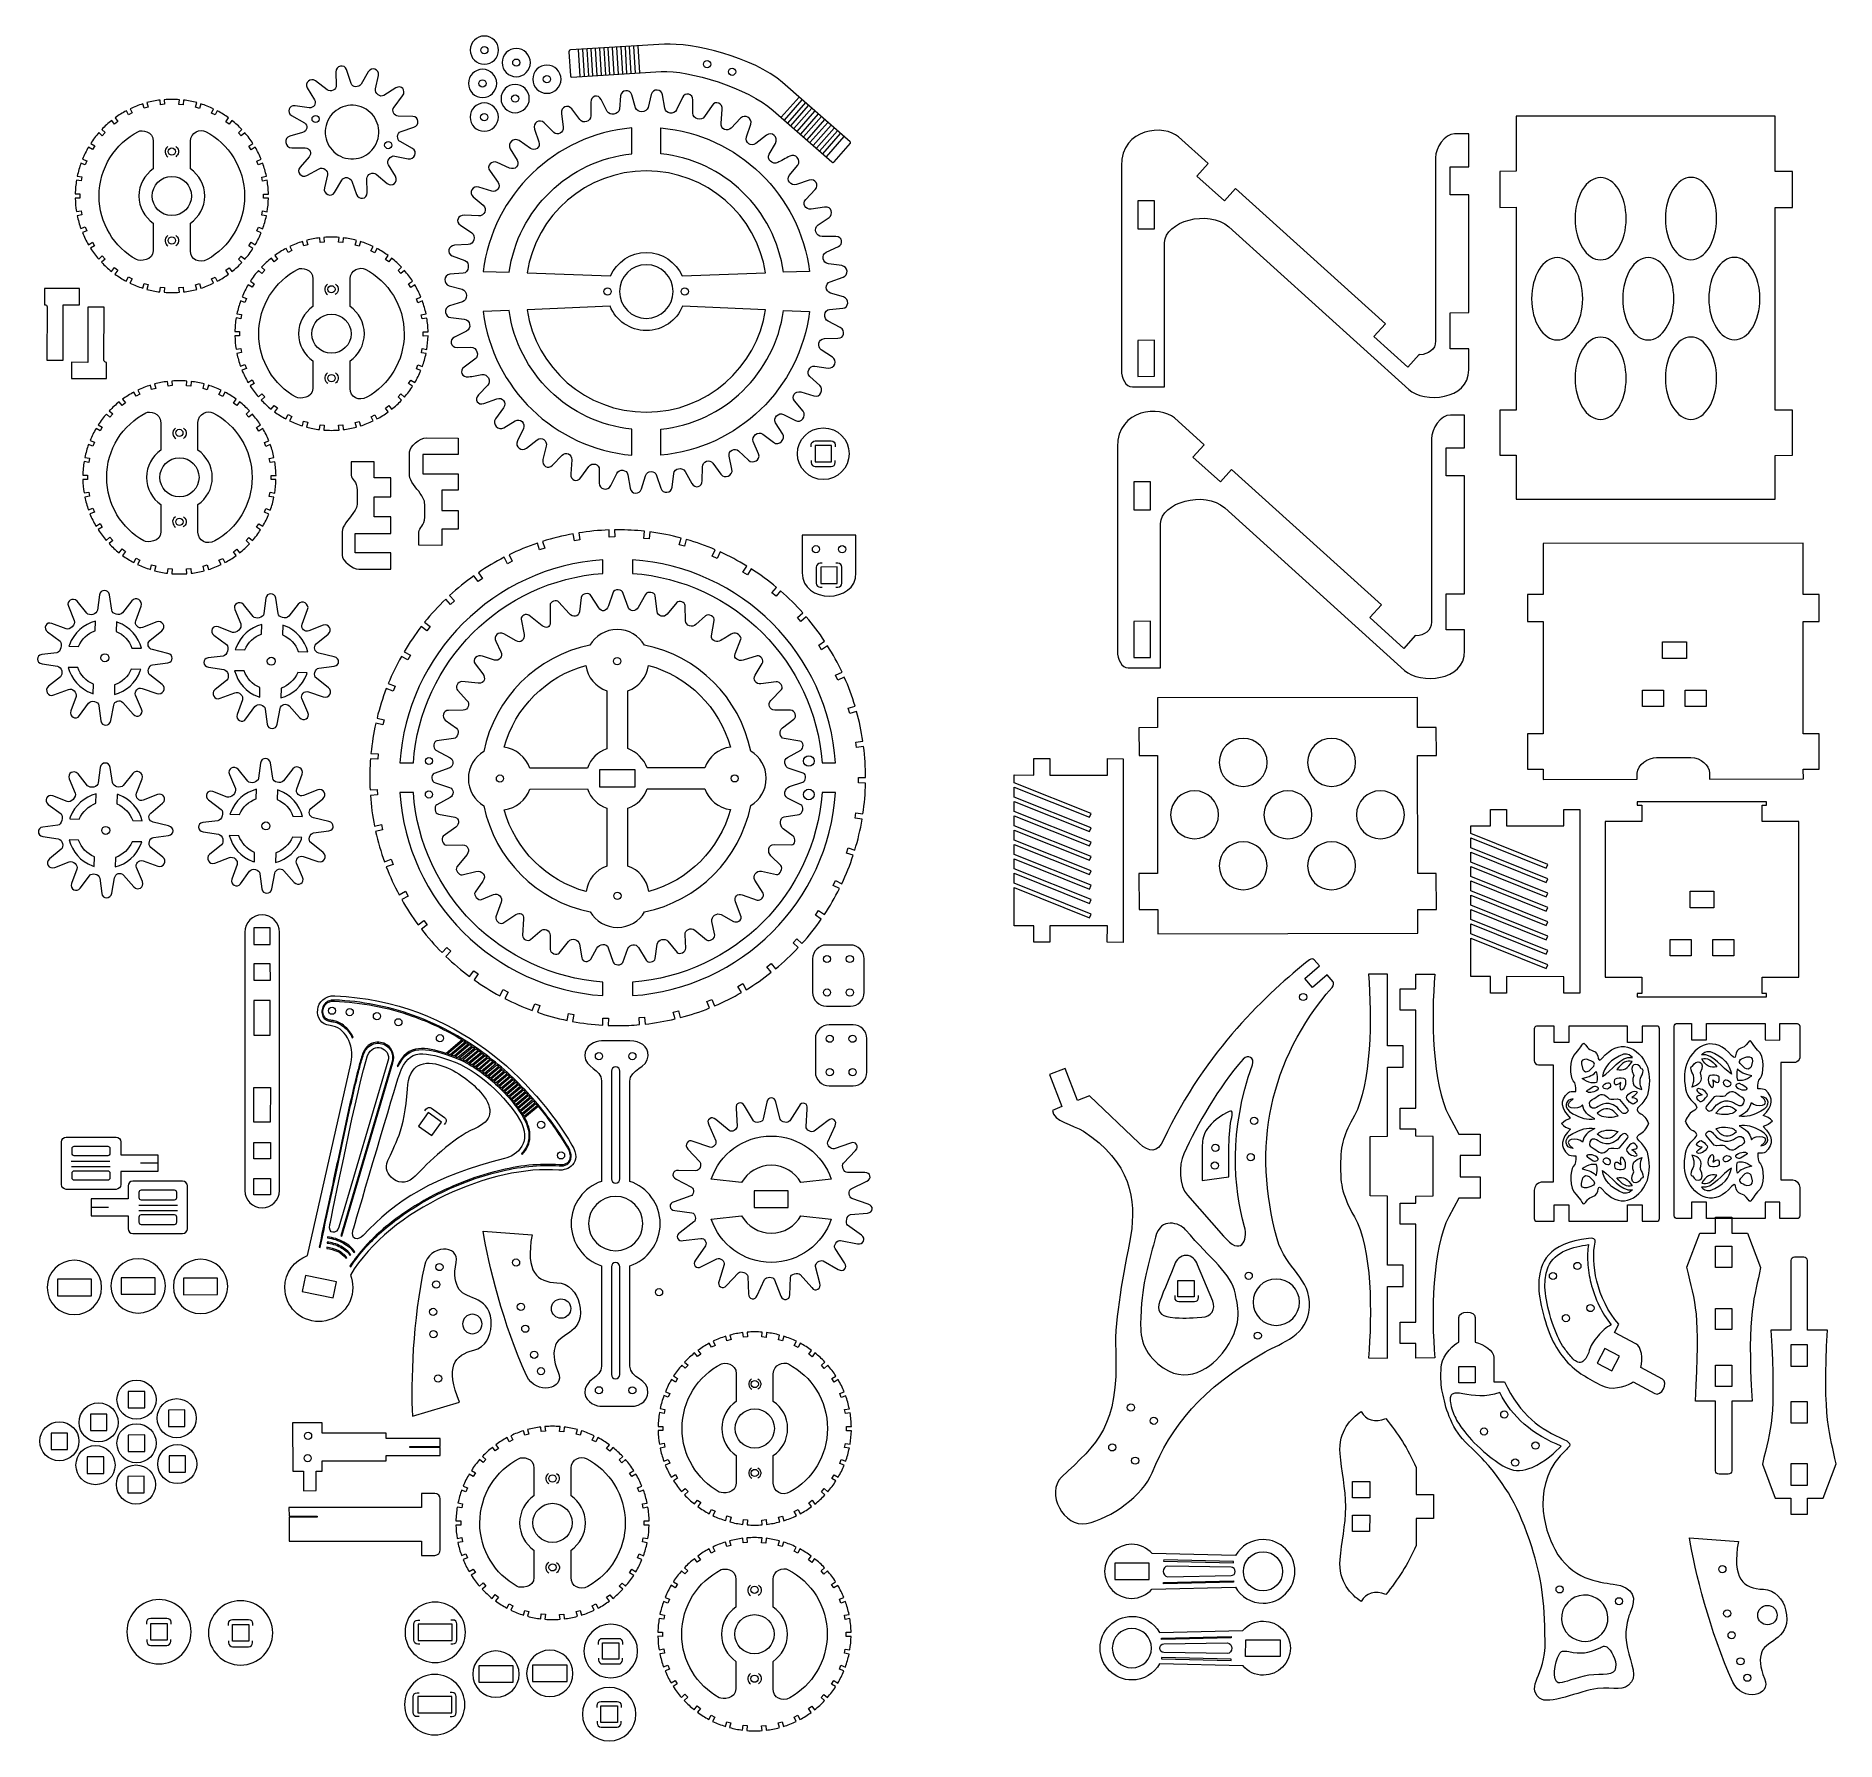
# Model space of a CAD drawing. Header units: centimetres. Extents: x -16.5 to 16.5, y -15.6 to 15.6.
import ezdxf

# ---------------------------------------------------------------- set-up
doc = ezdxf.new("R2010")
doc.units = ezdxf.units.CM
doc.header["$MEASUREMENT"] = 0
doc.layers.add('layer 1', color=7, linetype='Continuous')

msp = doc.modelspace()

# ---------------------------------------------------------------- linework, layer by layer
at = {"layer": 'layer 1', "color": 250, "lineweight": 9}
for points, knots in [([(-8.29029, 15.62322), (-8.14714, 15.62322), (-8.03109, 15.50717), (-8.03109, 15.36401), (-8.03109, 15.36401), (-8.03109, 15.22086), (-8.14714, 15.10482), (-8.29029, 15.10482), (-8.29029, 15.10482), (-8.43344, 15.10482), (-8.54949, 15.22086), (-8.54949, 15.36401), (-8.54949, 15.36401), (-8.54949, 15.50717), (-8.43344, 15.62322), (-8.29029, 15.62322)], [0, 0, 0, 0, 0.2, 0.2, 0.2, 0.2, 0.4, 0.4, 0.4, 0.4, 0.6, 0.6, 0.6, 0.6, 1, 1, 1, 1]), ([(-8.29029, 15.42989), (-8.32667, 15.42989), (-8.35616, 15.4004), (-8.35616, 15.36402), (-8.35616, 15.36402), (-8.35616, 15.32765), (-8.32667, 15.29815), (-8.29029, 15.29815), (-8.29029, 15.29815), (-8.25391, 15.29815), (-8.22442, 15.32765), (-8.22442, 15.36402), (-8.22442, 15.36402), (-8.22442, 15.4004), (-8.25391, 15.42989), (-8.29029, 15.42989)], [0, 0, 0, 0, 0.2, 0.2, 0.2, 0.2, 0.4, 0.4, 0.4, 0.4, 0.6, 0.6, 0.6, 0.6, 1, 1, 1, 1]), ([(-7.70595, 15.39482), (-7.56279, 15.39482), (-7.44674, 15.27877), (-7.44674, 15.13561), (-7.44674, 15.13561), (-7.44674, 14.99246), (-7.56279, 14.87642), (-7.70595, 14.87642), (-7.70595, 14.87642), (-7.8491, 14.87642), (-7.96515, 14.99246), (-7.96515, 15.13561), (-7.96515, 15.13561), (-7.96515, 15.27877), (-7.8491, 15.39482), (-7.70595, 15.39482)], [0, 0, 0, 0, 0.2, 0.2, 0.2, 0.2, 0.4, 0.4, 0.4, 0.4, 0.6, 0.6, 0.6, 0.6, 1, 1, 1, 1]), ([(-7.70594, 15.20148), (-7.74232, 15.20148), (-7.77181, 15.17199), (-7.77181, 15.13561), (-7.77181, 15.13561), (-7.77181, 15.09924), (-7.74232, 15.06974), (-7.70594, 15.06974), (-7.70594, 15.06974), (-7.66957, 15.06974), (-7.64007, 15.09924), (-7.64007, 15.13561), (-7.64007, 15.13561), (-7.64007, 15.17199), (-7.66957, 15.20148), (-7.70594, 15.20148)], [0, 0, 0, 0, 0.2, 0.2, 0.2, 0.2, 0.4, 0.4, 0.4, 0.4, 0.6, 0.6, 0.6, 0.6, 1, 1, 1, 1]), ([(-6.70921, 15.36843), (-6.70921, 15.36843), (-4.98934, 15.47248), (-4.98934, 15.47248), (-4.98934, 15.47248), (-4.48668, 15.50289), (-3.35935, 15.23658), (-2.82629, 14.76949), (-2.82629, 14.76949), (-2.82629, 14.76949), (-1.58608, 13.68269), (-1.58608, 13.68269), (-1.58608, 13.68269), (-1.57946, 13.67554), (-1.57829, 13.66324), (-1.5831, 13.65642), (-1.5831, 13.65642), (-1.5831, 13.65642), (-1.882, 13.31532), (-1.882, 13.31532), (-1.882, 13.31532), (-1.89034, 13.30599), (-1.89999, 13.29667), (-1.92251, 13.31632), (-1.92251, 13.31632), (-1.92251, 13.31632), (-2.99959, 14.2607), (-2.99959, 14.2607), (-2.99959, 14.2607), (-3.46529, 14.66904), (-4.53441, 15.00202), (-5.05056, 14.97081), (-5.05056, 14.97081), (-5.05056, 14.97081), (-6.69311, 14.87144), (-6.69311, 14.87144), (-6.69311, 14.87144), (-6.70425, 14.86955), (-6.71151, 14.87731), (-6.71299, 14.89088), (-6.71299, 14.89088), (-6.71299, 14.89088), (-6.73987, 15.33508), (-6.73987, 15.33508), (-6.73987, 15.33508), (-6.74187, 15.35522), (-6.73107, 15.36711), (-6.70921, 15.36843)], [0, 0, 0, 0, 0.07692308, 0.07692308, 0.07692308, 0.07692308, 0.15384615, 0.15384615, 0.15384615, 0.15384615, 0.23076923, 0.23076923, 0.23076923, 0.23076923, 0.30769231, 0.30769231, 0.30769231, 0.30769231, 0.38461538, 0.38461538, 0.38461538, 0.38461538, 0.46153846, 0.46153846, 0.46153846, 0.46153846, 0.53846154, 0.53846154, 0.53846154, 0.53846154, 0.61538462, 0.61538462, 0.61538462, 0.61538462, 0.69230769, 0.69230769, 0.69230769, 0.69230769, 0.76923077, 0.76923077, 0.76923077, 0.76923077, 0.84615385, 0.84615385, 0.84615385, 0.84615385, 1, 1, 1, 1]), ([(-11.57621, 13.57099), (-11.57621, 13.57099), (-11.81675, 13.57384), (-11.81675, 13.57384), (-11.81675, 13.57384), (-11.95299, 13.57547), (-11.964, 13.75727), (-11.85438, 13.78852), (-11.85438, 13.78852), (-11.85438, 13.78852), (-11.62084, 13.85509), (-11.62084, 13.85509), (-11.62084, 13.85509), (-11.53671, 13.87907), (-11.5192, 13.98994), (-11.58813, 14.03003), (-11.58813, 14.03003), (-11.58813, 14.03003), (-11.82312, 14.16666), (-11.82312, 14.16666), (-11.82312, 14.16666), (-11.92061, 14.22334), (-11.8693, 14.3565), (-11.76001, 14.34273), (-11.76001, 14.34273), (-11.76001, 14.34273), (-11.49863, 14.30977), (-11.49863, 14.30977), (-11.49863, 14.30977), (-11.41926, 14.29424), (-11.36326, 14.38453), (-11.40373, 14.45226), (-11.40373, 14.45226), (-11.40373, 14.45226), (-11.536, 14.6736), (-11.536, 14.6736), (-11.536, 14.6736), (-11.59092, 14.76553), (-11.47352, 14.86697), (-11.38711, 14.80135), (-11.38711, 14.80135), (-11.38711, 14.80135), (-11.17183, 14.63784), (-11.17183, 14.63784), (-11.17183, 14.63784), (-11.10688, 14.58851), (-11.00224, 14.63856), (-11.0053, 14.7211), (-11.0053, 14.7211), (-11.0053, 14.7211), (-11.013, 14.96333), (-11.013, 14.96333), (-11.013, 14.96333), (-11.01669, 15.079), (-10.85191, 15.11489), (-10.81638, 15.00659), (-10.81638, 15.00659), (-10.81638, 15.00659), (-10.73373, 14.75471), (-10.73373, 14.75471), (-10.73373, 14.75471), (-10.70754, 14.6828), (-10.59262, 14.66945), (-10.55137, 14.74006), (-10.55137, 14.74006), (-10.55137, 14.74006), (-10.41767, 14.96896), (-10.41767, 14.96896), (-10.41767, 14.96896), (-10.35932, 15.06886), (-10.21017, 15.01357), (-10.23346, 14.90185), (-10.23346, 14.90185), (-10.23346, 14.90185), (-10.28488, 14.65521), (-10.28488, 14.65521), (-10.28488, 14.65521), (-10.30198, 14.57328), (-10.19734, 14.49115), (-10.1304, 14.53416), (-10.1304, 14.53416), (-10.1304, 14.53416), (-9.91602, 14.67196), (-9.91602, 14.67196), (-9.91602, 14.67196), (-9.81573, 14.73642), (-9.71465, 14.62887), (-9.78969, 14.52761), (-9.78969, 14.52761), (-9.78969, 14.52761), (-9.94444, 14.3187), (-9.94444, 14.3187), (-9.94444, 14.3187), (-9.99484, 14.25067), (-9.95017, 14.1584), (-9.86735, 14.15614), (-9.86735, 14.15614), (-9.86735, 14.15614), (-9.60378, 14.14899), (-9.60378, 14.14899), (-9.60378, 14.14899), (-9.48977, 14.1459), (-9.47209, 13.98546), (-9.58211, 13.94956), (-9.58211, 13.94956), (-9.58211, 13.94956), (-9.81677, 13.87298), (-9.81677, 13.87298), (-9.81677, 13.87298), (-9.89687, 13.84683), (-9.90066, 13.72348), (-9.83397, 13.68679), (-9.83397, 13.68679), (-9.83397, 13.68679), (-9.60685, 13.56189), (-9.60685, 13.56189), (-9.60685, 13.56189), (-9.50686, 13.50693), (-9.57311, 13.34972), (-9.68637, 13.37323), (-9.68637, 13.37323), (-9.68637, 13.37323), (-9.9307, 13.42395), (-9.9307, 13.42395), (-9.9307, 13.42395), (-10.01056, 13.44052), (-10.09154, 13.33072), (-10.04865, 13.26114), (-10.04865, 13.26114), (-10.04865, 13.26114), (-9.92072, 13.05354), (-9.92072, 13.05354), (-9.92072, 13.05354), (-9.85444, 12.94599), (-9.98375, 12.8433), (-10.07191, 12.91943), (-10.07191, 12.91943), (-10.07191, 12.91943), (-10.27067, 13.09102), (-10.27067, 13.09102), (-10.27067, 13.09102), (-10.33214, 13.14409), (-10.44628, 13.08922), (-10.4446, 13.00896), (-10.4446, 13.00896), (-10.4446, 13.00896), (-10.43924, 12.75253), (-10.43924, 12.75253), (-10.43924, 12.75253), (-10.43666, 12.62878), (-10.59543, 12.61157), (-10.63389, 12.7207), (-10.63389, 12.7207), (-10.63389, 12.7207), (-10.71885, 12.96177), (-10.71885, 12.96177), (-10.71885, 12.96177), (-10.74585, 13.0384), (-10.86248, 13.0537), (-10.90501, 12.98112), (-10.90501, 12.98112), (-10.90501, 12.98112), (-11.03681, 12.75635), (-11.03681, 12.75635), (-11.03681, 12.75635), (-11.09513, 12.65689), (-11.24802, 12.72679), (-11.22235, 12.83964), (-11.22235, 12.83964), (-11.22235, 12.83964), (-11.16751, 13.08086), (-11.16751, 13.08086), (-11.16751, 13.08086), (-11.14561, 13.15539), (-11.24913, 13.22901), (-11.32062, 13.19008), (-11.32062, 13.19008), (-11.32062, 13.19008), (-11.54322, 13.06885), (-11.54322, 13.06885), (-11.54322, 13.06885), (-11.64177, 13.01519), (-11.7437, 13.13255), (-11.66857, 13.21849), (-11.66857, 13.21849), (-11.66857, 13.21849), (-11.5017, 13.40937), (-11.5017, 13.40937), (-11.5017, 13.40937), (-11.44937, 13.46923), (-11.48638, 13.5699), (-11.57621, 13.57099)], [0, 0, 0, 0, 0.02040816, 0.02040816, 0.02040816, 0.02040816, 0.04081633, 0.04081633, 0.04081633, 0.04081633, 0.06122449, 0.06122449, 0.06122449, 0.06122449, 0.08163265, 0.08163265, 0.08163265, 0.08163265, 0.10204082, 0.10204082, 0.10204082, 0.10204082, 0.12244898, 0.12244898, 0.12244898, 0.12244898, 0.14285714, 0.14285714, 0.14285714, 0.14285714, 0.16326531, 0.16326531, 0.16326531, 0.16326531, 0.18367347, 0.18367347, 0.18367347, 0.18367347, 0.20408163, 0.20408163, 0.20408163, 0.20408163, 0.2244898, 0.2244898, 0.2244898, 0.2244898, 0.24489796, 0.24489796, 0.24489796, 0.24489796, 0.26530612, 0.26530612, 0.26530612, 0.26530612, 0.28571429, 0.28571429, 0.28571429, 0.28571429, 0.30612245, 0.30612245, 0.30612245, 0.30612245, 0.32653061, 0.32653061, 0.32653061, 0.32653061, 0.34693878, 0.34693878, 0.34693878, 0.34693878, 0.36734694, 0.36734694, 0.36734694, 0.36734694, 0.3877551, 0.3877551, 0.3877551, 0.3877551, 0.40816327, 0.40816327, 0.40816327, 0.40816327, 0.42857143, 0.42857143, 0.42857143, 0.42857143, 0.44897959, 0.44897959, 0.44897959, 0.44897959, 0.46938776, 0.46938776, 0.46938776, 0.46938776, 0.48979592, 0.48979592, 0.48979592, 0.48979592, 0.51020408, 0.51020408, 0.51020408, 0.51020408, 0.53061224, 0.53061224, 0.53061224, 0.53061224, 0.55102041, 0.55102041, 0.55102041, 0.55102041, 0.57142857, 0.57142857, 0.57142857, 0.57142857, 0.59183673, 0.59183673, 0.59183673, 0.59183673, 0.6122449, 0.6122449, 0.6122449, 0.6122449, 0.63265306, 0.63265306, 0.63265306, 0.63265306, 0.65306122, 0.65306122, 0.65306122, 0.65306122, 0.67346939, 0.67346939, 0.67346939, 0.67346939, 0.69387755, 0.69387755, 0.69387755, 0.69387755, 0.71428571, 0.71428571, 0.71428571, 0.71428571, 0.73469388, 0.73469388, 0.73469388, 0.73469388, 0.75510204, 0.75510204, 0.75510204, 0.75510204, 0.7755102, 0.7755102, 0.7755102, 0.7755102, 0.79591837, 0.79591837, 0.79591837, 0.79591837, 0.81632653, 0.81632653, 0.81632653, 0.81632653, 0.83673469, 0.83673469, 0.83673469, 0.83673469, 0.85714286, 0.85714286, 0.85714286, 0.85714286, 0.87755102, 0.87755102, 0.87755102, 0.87755102, 0.89795918, 0.89795918, 0.89795918, 0.89795918, 0.91836735, 0.91836735, 0.91836735, 0.91836735, 0.93877551, 0.93877551, 0.93877551, 0.93877551, 0.95918367, 0.95918367, 0.95918367, 0.95918367, 1, 1, 1, 1]), ([(-8.32406, 15.01364), (-8.18091, 15.01364), (-8.06485, 14.8976), (-8.06485, 14.75443), (-8.06485, 14.75443), (-8.06485, 14.61128), (-8.18091, 14.49523), (-8.32406, 14.49523), (-8.32406, 14.49523), (-8.46721, 14.49523), (-8.58326, 14.61128), (-8.58326, 14.75443), (-8.58326, 14.75443), (-8.58326, 14.8976), (-8.46721, 15.01364), (-8.32406, 15.01364)], [0, 0, 0, 0, 0.2, 0.2, 0.2, 0.2, 0.4, 0.4, 0.4, 0.4, 0.6, 0.6, 0.6, 0.6, 1, 1, 1, 1]), ([(-7.1445, 15.09091), (-7.00134, 15.09091), (-6.88529, 14.97486), (-6.88529, 14.8317), (-6.88529, 14.8317), (-6.88529, 14.68855), (-7.00134, 14.57251), (-7.1445, 14.57251), (-7.1445, 14.57251), (-7.28765, 14.57251), (-7.40369, 14.68855), (-7.40369, 14.8317), (-7.40369, 14.8317), (-7.40369, 14.97486), (-7.28765, 15.09091), (-7.1445, 15.09091)], [0, 0, 0, 0, 0.2, 0.2, 0.2, 0.2, 0.4, 0.4, 0.4, 0.4, 0.6, 0.6, 0.6, 0.6, 1, 1, 1, 1]), ([(-7.14449, 14.89757), (-7.18087, 14.89757), (-7.21036, 14.86809), (-7.21036, 14.8317), (-7.21036, 14.8317), (-7.21036, 14.79533), (-7.18087, 14.76583), (-7.14449, 14.76583), (-7.14449, 14.76583), (-7.10812, 14.76583), (-7.07862, 14.79533), (-7.07862, 14.8317), (-7.07862, 14.8317), (-7.07862, 14.86809), (-7.10812, 14.89757), (-7.14449, 14.89757)], [0, 0, 0, 0, 0.2, 0.2, 0.2, 0.2, 0.4, 0.4, 0.4, 0.4, 0.6, 0.6, 0.6, 0.6, 1, 1, 1, 1]), ([(-4.20899, 15.17312), (-4.24537, 15.17312), (-4.27486, 15.14363), (-4.27486, 15.10725), (-4.27486, 15.10725), (-4.27486, 15.07088), (-4.24537, 15.04138), (-4.20899, 15.04138), (-4.20899, 15.04138), (-4.17262, 15.04138), (-4.14312, 15.07088), (-4.14312, 15.10725), (-4.14312, 15.10725), (-4.14312, 15.14363), (-4.17262, 15.17312), (-4.20899, 15.17312)], [0, 0, 0, 0, 0.2, 0.2, 0.2, 0.2, 0.4, 0.4, 0.4, 0.4, 0.6, 0.6, 0.6, 0.6, 1, 1, 1, 1]), ([(-3.75065, 15.03338), (-3.78703, 15.03338), (-3.81652, 15.0039), (-3.81652, 14.96751), (-3.81652, 14.96751), (-3.81652, 14.93114), (-3.78703, 14.90164), (-3.75065, 14.90164), (-3.75065, 14.90164), (-3.71427, 14.90164), (-3.68478, 14.93114), (-3.68478, 14.96751), (-3.68478, 14.96751), (-3.68478, 15.0039), (-3.71427, 15.03338), (-3.75065, 15.03338)], [0, 0, 0, 0, 0.2, 0.2, 0.2, 0.2, 0.4, 0.4, 0.4, 0.4, 0.6, 0.6, 0.6, 0.6, 1, 1, 1, 1]), ([(-4.76687, 14.27244), (-4.76687, 14.27244), (-4.66133, 14.49401), (-4.66133, 14.49401), (-4.66133, 14.49401), (-4.61097, 14.59971), (-4.46808, 14.5687), (-4.4685, 14.45285), (-4.4685, 14.45285), (-4.4685, 14.45285), (-4.4694, 14.20613), (-4.4694, 14.20613), (-4.4694, 14.20613), (-4.46978, 14.10058), (-4.31315, 14.06006), (-4.25802, 14.14723), (-4.25802, 14.14723), (-4.25802, 14.14723), (-4.11838, 14.34889), (-4.11838, 14.34889), (-4.11838, 14.34889), (-4.05541, 14.45049), (-3.91925, 14.38834), (-3.92987, 14.27625), (-3.92987, 14.27625), (-3.92987, 14.27625), (-3.95367, 14.02569), (-3.95367, 14.02569), (-3.95367, 14.02569), (-3.96435, 13.91301), (-3.83695, 13.86317), (-3.76702, 13.93578), (-3.76702, 13.93578), (-3.76702, 13.93578), (-3.59431, 14.11511), (-3.59431, 14.11511), (-3.59431, 14.11511), (-3.51683, 14.19972), (-3.37417, 14.12145), (-3.40803, 14.00585), (-3.40803, 14.00585), (-3.40803, 14.00585), (-3.48655, 13.7742), (-3.48655, 13.7742), (-3.48655, 13.7742), (-3.52407, 13.6635), (-3.3985, 13.59249), (-3.31777, 13.65512), (-3.31777, 13.65512), (-3.31777, 13.65512), (-3.12164, 13.80731), (-3.12164, 13.80731), (-3.12164, 13.80731), (-3.02846, 13.88304), (-2.89142, 13.76688), (-2.95539, 13.6556), (-2.95539, 13.6556), (-2.95539, 13.6556), (-3.07043, 13.45546), (-3.07043, 13.45546), (-3.07043, 13.45546), (-3.12129, 13.36697), (-3.01122, 13.25721), (-2.91439, 13.30432), (-2.91439, 13.30432), (-2.85738, 13.33204), (-2.75943, 13.38508), (-2.69517, 13.42254), (-2.69517, 13.42254), (-2.59462, 13.48115), (-2.47341, 13.3439), (-2.54675, 13.25485), (-2.54675, 13.25485), (-2.54675, 13.25485), (-2.70187, 13.06648), (-2.70187, 13.06648), (-2.70187, 13.06648), (-2.76516, 12.98964), (-2.67468, 12.86602), (-2.57314, 12.8999), (-2.57314, 12.8999), (-2.57314, 12.8999), (-2.33775, 12.97842), (-2.33775, 12.97842), (-2.33775, 12.97842), (-2.22312, 13.01666), (-2.14758, 12.89161), (-2.22818, 12.80769), (-2.22818, 12.80769), (-2.22818, 12.80769), (-2.39956, 12.62924), (-2.39956, 12.62924), (-2.39956, 12.62924), (-2.47518, 12.5505), (-2.40093, 12.43618), (-2.30405, 12.45081), (-2.30405, 12.45081), (-2.30405, 12.45081), (-2.05594, 12.48832), (-2.05594, 12.48832), (-2.05594, 12.48832), (-1.91635, 12.50942), (-1.89804, 12.35151), (-1.97313, 12.29989), (-1.97313, 12.29989), (-1.97313, 12.29989), (-2.1754, 12.16082), (-2.1754, 12.16082), (-2.1754, 12.16082), (-2.26346, 12.10028), (-2.21525, 11.94935), (-2.10122, 11.94888), (-2.10122, 11.94888), (-2.10122, 11.94888), (-1.84998, 11.94783), (-1.84998, 11.94783), (-1.84998, 11.94783), (-1.71693, 11.94894), (-1.71253, 11.80644), (-1.80286, 11.76423), (-1.80286, 11.76423), (-1.80286, 11.76423), (-2.02493, 11.66045), (-2.02493, 11.66045), (-2.02493, 11.66045), (-2.11824, 11.61684), (-2.09184, 11.45923), (-1.98553, 11.44595), (-1.98553, 11.44595), (-1.98553, 11.44595), (-1.7391, 11.41514), (-1.7391, 11.41514), (-1.7391, 11.41514), (-1.62492, 11.39321), (-1.60551, 11.24063), (-1.71762, 11.20195), (-1.71762, 11.20195), (-1.71762, 11.20195), (-1.95263, 11.12087), (-1.95263, 11.12087), (-1.95263, 11.12087), (-2.05167, 11.0867), (-2.04637, 10.94209), (-1.94798, 10.91238), (-1.94798, 10.91238), (-1.94798, 10.91238), (-1.7106, 10.84064), (-1.7106, 10.84064), (-1.7106, 10.84064), (-1.5965, 10.80387), (-1.60987, 10.64289), (-1.72092, 10.63351), (-1.72092, 10.63351), (-1.72092, 10.63351), (-1.96353, 10.61298), (-1.96353, 10.61298), (-1.96353, 10.61298), (-2.0658, 10.60433), (-2.08478, 10.44163), (-1.9917, 10.39484), (-1.9917, 10.39484), (-1.9917, 10.39484), (-1.76792, 10.28232), (-1.76792, 10.28232), (-1.76792, 10.28232), (-1.66873, 10.22014), (-1.6904, 10.08525), (-1.8107, 10.08277), (-1.8107, 10.08277), (-1.8107, 10.08277), (-2.05909, 10.07763), (-2.05909, 10.07763), (-2.05909, 10.07763), (-2.1821, 10.0751), (-2.18731, 9.9185), (-2.11958, 9.87452), (-2.11958, 9.87452), (-2.11958, 9.87452), (-1.91244, 9.74002), (-1.91244, 9.74002), (-1.91244, 9.74002), (-1.81739, 9.67831), (-1.86925, 9.52227), (-1.99018, 9.53868), (-1.99018, 9.53868), (-1.99018, 9.53868), (-2.23666, 9.57211), (-2.23666, 9.57211), (-2.23666, 9.57211), (-2.33763, 9.5858), (-2.4007, 9.4495), (-2.32606, 9.38289), (-2.32606, 9.38289), (-2.32606, 9.38289), (-2.14255, 9.21917), (-2.14255, 9.21917), (-2.14255, 9.21917), (-2.06421, 9.14968), (-2.13399, 8.98984), (-2.25497, 9.02696), (-2.25497, 9.02696), (-2.25497, 9.02696), (-2.49318, 9.10004), (-2.49318, 9.10004), (-2.49318, 9.10004), (-2.59361, 9.13086), (-2.6705, 9.01492), (-2.60647, 8.9369), (-2.60647, 8.9369), (-2.60647, 8.9369), (-2.4493, 8.74536), (-2.4493, 8.74536), (-2.4493, 8.74536), (-2.37837, 8.65416), (-2.48668, 8.51956), (-2.59068, 8.57381), (-2.59068, 8.57381), (-2.59068, 8.57381), (-2.80936, 8.68787), (-2.80936, 8.68787), (-2.80936, 8.68787), (-2.90247, 8.73645), (-3.00352, 8.61817), (-2.95324, 8.537), (-2.95324, 8.537), (-2.95324, 8.537), (-2.82378, 8.32883), (-2.82378, 8.32883), (-2.82378, 8.32883), (-2.76281, 8.24977), (-2.88947, 8.09934), (-2.99149, 8.17733), (-2.99149, 8.17733), (-2.99149, 8.17733), (-3.1871, 8.32684), (-3.1871, 8.32684), (-3.1871, 8.32684), (-3.27488, 8.39394), (-3.40242, 8.28264), (-3.36303, 8.19226), (-3.36303, 8.19226), (-3.36303, 8.19226), (-3.26509, 7.96751), (-3.26509, 7.96751), (-3.26509, 7.96751), (-3.22079, 7.84894), (-3.37325, 7.77727), (-3.44868, 7.84789), (-3.44868, 7.84789), (-3.44868, 7.84789), (-3.63149, 8.01903), (-3.63149, 8.01903), (-3.63149, 8.01903), (-3.69695, 8.0803), (-3.8266, 8.02613), (-3.80488, 7.92509), (-3.80488, 7.92509), (-3.80488, 7.92509), (-3.75303, 7.68389), (-3.75303, 7.68389), (-3.75303, 7.68389), (-3.7294, 7.56258), (-3.89197, 7.50237), (-3.95738, 7.59208), (-3.95738, 7.59208), (-3.95738, 7.59208), (-4.10339, 7.79233), (-4.10339, 7.79233), (-4.10339, 7.79233), (-4.16481, 7.87656), (-4.29366, 7.82689), (-4.29489, 7.72483), (-4.29489, 7.72483), (-4.29489, 7.72483), (-4.29789, 7.47333), (-4.29789, 7.47333), (-4.29789, 7.47333), (-4.29876, 7.3554), (-4.42891, 7.32051), (-4.48624, 7.42253), (-4.48624, 7.42253), (-4.48624, 7.42253), (-4.60951, 7.6419), (-4.60951, 7.6419), (-4.60951, 7.6419), (-4.65989, 7.73157), (-4.81038, 7.7027), (-4.81884, 7.6027), (-4.81884, 7.6027), (-4.81884, 7.6027), (-4.84661, 7.35679), (-4.84661, 7.35679), (-4.84661, 7.35679), (-4.86275, 7.238), (-5.02171, 7.22647), (-5.05822, 7.33507), (-5.05822, 7.33507), (-5.05822, 7.33507), (-5.13377, 7.57053), (-5.13377, 7.57053), (-5.13377, 7.57053), (-5.16521, 7.66713), (-5.30789, 7.66485), (-5.3379, 7.56538), (-5.3379, 7.56538), (-5.3379, 7.56538), (-5.40995, 7.32656), (-5.40995, 7.32656), (-5.40995, 7.32656), (-5.44348, 7.21541), (-5.60157, 7.22231), (-5.62123, 7.33779), (-5.62123, 7.33779), (-5.62123, 7.33779), (-5.66288, 7.58227), (-5.66288, 7.58227), (-5.66288, 7.58227), (-5.67925, 7.67845), (-5.81842, 7.69626), (-5.8624, 7.60828), (-5.8624, 7.60828), (-5.8624, 7.60828), (-5.97429, 7.38449), (-5.97429, 7.38449), (-5.97429, 7.38449), (-6.02798, 7.27502), (-6.19029, 7.31704), (-6.18831, 7.43019), (-6.18831, 7.43019), (-6.18831, 7.43019), (-6.18399, 7.67625), (-6.18399, 7.67625), (-6.18399, 7.67625), (-6.18216, 7.78062), (-6.31527, 7.8156), (-6.37513, 7.73306), (-6.37513, 7.73306), (-6.37513, 7.73306), (-6.52251, 7.52987), (-6.52251, 7.52987), (-6.52251, 7.52987), (-6.58944, 7.43781), (-6.71821, 7.47946), (-6.7085, 7.60114), (-6.7085, 7.60114), (-6.7085, 7.60114), (-6.68838, 7.85311), (-6.68838, 7.85311), (-6.68838, 7.85311), (-6.67972, 7.96145), (-6.79899, 8.01106), (-6.86773, 7.93902), (-6.86773, 7.93902), (-6.86773, 7.93902), (-7.03942, 7.75909), (-7.03942, 7.75909), (-7.03942, 7.75909), (-7.12261, 7.67411), (-7.24568, 7.74664), (-7.21768, 7.86199), (-7.21768, 7.86199), (-7.21768, 7.86199), (-7.15786, 8.10835), (-7.15786, 8.10835), (-7.15786, 8.10835), (-7.13271, 8.21194), (-7.24168, 8.28326), (-7.32136, 8.22144), (-7.32136, 8.22144), (-7.32136, 8.22144), (-7.51757, 8.06923), (-7.51757, 8.06923), (-7.51757, 8.06923), (-7.60881, 7.99886), (-7.73743, 8.09577), (-7.68477, 8.20402), (-7.68477, 8.20402), (-7.68477, 8.20402), (-7.57594, 8.42774), (-7.57594, 8.42774), (-7.57594, 8.42774), (-7.52885, 8.52452), (-7.63561, 8.6266), (-7.7263, 8.57123), (-7.7263, 8.57123), (-7.7263, 8.57123), (-7.93559, 8.44345), (-7.93559, 8.44345), (-7.93559, 8.44345), (-8.03139, 8.38801), (-8.1574, 8.50984), (-8.08489, 8.61016), (-8.08489, 8.61016), (-8.08489, 8.61016), (-7.94042, 8.81005), (-7.94042, 8.81005), (-7.94042, 8.81005), (-7.87288, 8.90351), (-7.95933, 9.01486), (-8.06439, 8.97193), (-8.06439, 8.97193), (-8.06439, 8.97193), (-8.29798, 8.88766), (-8.29798, 8.88766), (-8.29798, 8.88766), (-8.40863, 8.84775), (-8.48238, 8.96184), (-8.40096, 9.04526), (-8.40096, 9.04526), (-8.40096, 9.04526), (-8.22814, 9.2223), (-8.22814, 9.2223), (-8.22814, 9.2223), (-8.15531, 9.29691), (-8.23193, 9.43915), (-8.33649, 9.41995), (-8.33649, 9.41995), (-8.41562, 9.40543), (-8.50282, 9.38579), (-8.58153, 9.37664), (-8.58153, 9.37664), (-8.7005, 9.36283), (-8.75544, 9.48723), (-8.66206, 9.55519), (-8.66206, 9.55519), (-8.66206, 9.55519), (-8.46247, 9.70043), (-8.46247, 9.70043), (-8.46247, 9.70043), (-8.37784, 9.76202), (-8.42439, 9.92312), (-8.54069, 9.92053), (-8.54069, 9.92053), (-8.54069, 9.92053), (-8.78945, 9.91497), (-8.78945, 9.91497), (-8.78945, 9.91497), (-8.91403, 9.91219), (-8.93781, 10.05713), (-8.84008, 10.10557), (-8.84008, 10.10557), (-8.84008, 10.10557), (-8.62098, 10.21415), (-8.62098, 10.21415), (-8.62098, 10.21415), (-8.52324, 10.26258), (-8.54467, 10.4217), (-8.65981, 10.43441), (-8.65981, 10.43441), (-8.65981, 10.43441), (-8.9055, 10.46151), (-8.9055, 10.46151), (-8.9055, 10.46151), (-9.01026, 10.47307), (-9.04891, 10.63686), (-8.92736, 10.67532), (-8.92736, 10.67532), (-8.92736, 10.67532), (-8.69217, 10.74973), (-8.69217, 10.74973), (-8.69217, 10.74973), (-8.59051, 10.78189), (-8.59711, 10.95465), (-8.6972, 10.98164), (-8.6972, 10.98164), (-8.6972, 10.98164), (-8.93539, 11.04588), (-8.93539, 11.04588), (-8.93539, 11.04588), (-9.05103, 11.07706), (-9.0356, 11.24701), (-8.92333, 11.25563), (-8.92333, 11.25563), (-8.92333, 11.25563), (-8.68112, 11.27421), (-8.68112, 11.27421), (-8.68112, 11.27421), (-8.57526, 11.28233), (-8.54228, 11.47264), (-8.6493, 11.51142), (-8.6493, 11.51142), (-8.6493, 11.51142), (-8.87787, 11.59424), (-8.87787, 11.59424), (-8.87787, 11.59424), (-8.98698, 11.63551), (-8.95413, 11.78244), (-8.83679, 11.78843), (-8.83679, 11.78843), (-8.83679, 11.78843), (-8.58773, 11.80113), (-8.58773, 11.80113), (-8.58773, 11.80113), (-8.48197, 11.80653), (-8.43518, 11.96093), (-8.52166, 12.01802), (-8.52166, 12.01802), (-8.52166, 12.01802), (-8.72795, 12.15419), (-8.72795, 12.15419), (-8.72795, 12.15419), (-8.82697, 12.21956), (-8.77474, 12.34535), (-8.65484, 12.33899), (-8.65484, 12.33899), (-8.65484, 12.33899), (-8.4009, 12.32551), (-8.4009, 12.32551), (-8.4009, 12.32551), (-8.2815, 12.31918), (-8.23437, 12.45809), (-8.30953, 12.52089), (-8.30953, 12.52089), (-8.30953, 12.52089), (-8.49404, 12.67507), (-8.49404, 12.67507), (-8.49404, 12.67507), (-8.58449, 12.75065), (-8.50086, 12.88779), (-8.39002, 12.85261), (-8.39002, 12.85261), (-8.39002, 12.85261), (-8.15383, 12.77763), (-8.15383, 12.77763), (-8.15383, 12.77763), (-8.06499, 12.74943), (-7.98145, 12.85891), (-8.04042, 12.94124), (-8.04042, 12.94124), (-8.04042, 12.94124), (-8.18654, 13.14518), (-8.18654, 13.14518), (-8.18654, 13.14518), (-8.26349, 13.25269), (-8.15241, 13.34767), (-8.05641, 13.30442), (-8.05641, 13.30442), (-8.05641, 13.30442), (-7.83068, 13.20267), (-7.83068, 13.20267), (-7.83068, 13.20267), (-7.73288, 13.15859), (-7.63463, 13.25202), (-7.69002, 13.3453), (-7.69002, 13.3453), (-7.69002, 13.3453), (-7.81534, 13.55636), (-7.81534, 13.55636), (-7.81534, 13.55636), (-7.87671, 13.65973), (-7.74685, 13.76901), (-7.65363, 13.70565), (-7.65363, 13.70565), (-7.65363, 13.70565), (-7.44526, 13.56397), (-7.44526, 13.56397), (-7.44526, 13.56397), (-7.3626, 13.50776), (-7.2573, 13.5811), (-7.2911, 13.68131), (-7.2911, 13.68131), (-7.2911, 13.68131), (-7.37107, 13.91826), (-7.37107, 13.91826), (-7.37107, 13.91826), (-7.4085, 14.02921), (-7.27816, 14.11575), (-7.1947, 14.03239), (-7.1947, 14.03239), (-7.1947, 14.03239), (-7.01987, 13.85773), (-7.01987, 13.85773), (-7.01987, 13.85773), (-6.95424, 13.79216), (-6.83479, 13.85251), (-6.84643, 13.95214), (-6.84643, 13.95214), (-6.84643, 13.95214), (-6.87595, 14.20451), (-6.87595, 14.20451), (-6.87595, 14.20451), (-6.88999, 14.32455), (-6.76264, 14.37526), (-6.68845, 14.2874), (-6.68845, 14.2874), (-6.68845, 14.2874), (-6.54173, 14.08997), (-6.54173, 14.08997), (-6.54173, 14.08997), (-6.48295, 14.01088), (-6.33977, 14.04999), (-6.34038, 14.16302), (-6.34038, 14.16302), (-6.34038, 14.16302), (-6.34174, 14.40871), (-6.34174, 14.40871), (-6.34174, 14.40871), (-6.34239, 14.52512), (-6.20279, 14.56679), (-6.1491, 14.45945), (-6.1491, 14.45945), (-6.1491, 14.45945), (-6.03942, 14.24017), (-6.03942, 14.24017), (-6.03942, 14.24017), (-5.99741, 14.15614), (-5.82501, 14.1797), (-5.81571, 14.27956), (-5.81571, 14.27956), (-5.81571, 14.27956), (-5.79292, 14.52406), (-5.79292, 14.52406), (-5.79292, 14.52406), (-5.78218, 14.6393), (-5.62121, 14.65414), (-5.58858, 14.54475), (-5.58858, 14.54475), (-5.58858, 14.54475), (-5.51837, 14.30934), (-5.51837, 14.30934), (-5.51837, 14.30934), (-5.48821, 14.20823), (-5.31733, 14.21153), (-5.29106, 14.31551), (-5.29106, 14.31551), (-5.29106, 14.31551), (-5.23102, 14.55323), (-5.23102, 14.55323), (-5.23102, 14.55323), (-5.20315, 14.66358), (-5.04123, 14.65625), (-5.02305, 14.54213), (-5.02305, 14.54213), (-5.02305, 14.54213), (-4.98412, 14.29815), (-4.98412, 14.29815), (-4.98412, 14.29815), (-4.96876, 14.20197), (-4.81567, 14.17), (-4.76687, 14.27244)], [0, 0, 0, 0, 0.00621118, 0.00621118, 0.00621118, 0.00621118, 0.01242236, 0.01242236, 0.01242236, 0.01242236, 0.01863354, 0.01863354, 0.01863354, 0.01863354, 0.02484472, 0.02484472, 0.02484472, 0.02484472, 0.0310559, 0.0310559, 0.0310559, 0.0310559, 0.03726708, 0.03726708, 0.03726708, 0.03726708, 0.04347826, 0.04347826, 0.04347826, 0.04347826, 0.04968944, 0.04968944, 0.04968944, 0.04968944, 0.05590062, 0.05590062, 0.05590062, 0.05590062, 0.0621118, 0.0621118, 0.0621118, 0.0621118, 0.06832298, 0.06832298, 0.06832298, 0.06832298, 0.07453416, 0.07453416, 0.07453416, 0.07453416, 0.08074534, 0.08074534, 0.08074534, 0.08074534, 0.08695652, 0.08695652, 0.08695652, 0.08695652, 0.0931677, 0.0931677, 0.0931677, 0.0931677, 0.09937888, 0.09937888, 0.09937888, 0.09937888, 0.10559006, 0.10559006, 0.10559006, 0.10559006, 0.11180124, 0.11180124, 0.11180124, 0.11180124, 0.11801242, 0.11801242, 0.11801242, 0.11801242, 0.1242236, 0.1242236, 0.1242236, 0.1242236, 0.13043478, 0.13043478, 0.13043478, 0.13043478, 0.13664596, 0.13664596, 0.13664596, 0.13664596, 0.14285714, 0.14285714, 0.14285714, 0.14285714, 0.14906832, 0.14906832, 0.14906832, 0.14906832, 0.1552795, 0.1552795, 0.1552795, 0.1552795, 0.16149068, 0.16149068, 0.16149068, 0.16149068, 0.16770186, 0.16770186, 0.16770186, 0.16770186, 0.17391304, 0.17391304, 0.17391304, 0.17391304, 0.18012422, 0.18012422, 0.18012422, 0.18012422, 0.1863354, 0.1863354, 0.1863354, 0.1863354, 0.19254658, 0.19254658, 0.19254658, 0.19254658, 0.19875776, 0.19875776, 0.19875776, 0.19875776, 0.20496894, 0.20496894, 0.20496894, 0.20496894, 0.21118012, 0.21118012, 0.21118012, 0.21118012, 0.2173913, 0.2173913, 0.2173913, 0.2173913, 0.22360248, 0.22360248, 0.22360248, 0.22360248, 0.22981366, 0.22981366, 0.22981366, 0.22981366, 0.23602484, 0.23602484, 0.23602484, 0.23602484, 0.24223602, 0.24223602, 0.24223602, 0.24223602, 0.2484472, 0.2484472, 0.2484472, 0.2484472, 0.25465839, 0.25465839, 0.25465839, 0.25465839, 0.26086957, 0.26086957, 0.26086957, 0.26086957, 0.26708075, 0.26708075, 0.26708075, 0.26708075, 0.27329193, 0.27329193, 0.27329193, 0.27329193, 0.27950311, 0.27950311, 0.27950311, 0.27950311, 0.28571429, 0.28571429, 0.28571429, 0.28571429, 0.29192547, 0.29192547, 0.29192547, 0.29192547, 0.29813665, 0.29813665, 0.29813665, 0.29813665, 0.30434783, 0.30434783, 0.30434783, 0.30434783, 0.31055901, 0.31055901, 0.31055901, 0.31055901, 0.31677019, 0.31677019, 0.31677019, 0.31677019, 0.32298137, 0.32298137, 0.32298137, 0.32298137, 0.32919255, 0.32919255, 0.32919255, 0.32919255, 0.33540373, 0.33540373, 0.33540373, 0.33540373, 0.34161491, 0.34161491, 0.34161491, 0.34161491, 0.34782609, 0.34782609, 0.34782609, 0.34782609, 0.35403727, 0.35403727, 0.35403727, 0.35403727, 0.36024845, 0.36024845, 0.36024845, 0.36024845, 0.36645963, 0.36645963, 0.36645963, 0.36645963, 0.37267081, 0.37267081, 0.37267081, 0.37267081, 0.37888199, 0.37888199, 0.37888199, 0.37888199, 0.38509317, 0.38509317, 0.38509317, 0.38509317, 0.39130435, 0.39130435, 0.39130435, 0.39130435, 0.39751553, 0.39751553, 0.39751553, 0.39751553, 0.40372671, 0.40372671, 0.40372671, 0.40372671, 0.40993789, 0.40993789, 0.40993789, 0.40993789, 0.41614907, 0.41614907, 0.41614907, 0.41614907, 0.42236025, 0.42236025, 0.42236025, 0.42236025, 0.42857143, 0.42857143, 0.42857143, 0.42857143, 0.43478261, 0.43478261, 0.43478261, 0.43478261, 0.44099379, 0.44099379, 0.44099379, 0.44099379, 0.44720497, 0.44720497, 0.44720497, 0.44720497, 0.45341615, 0.45341615, 0.45341615, 0.45341615, 0.45962733, 0.45962733, 0.45962733, 0.45962733, 0.46583851, 0.46583851, 0.46583851, 0.46583851, 0.47204969, 0.47204969, 0.47204969, 0.47204969, 0.47826087, 0.47826087, 0.47826087, 0.47826087, 0.48447205, 0.48447205, 0.48447205, 0.48447205, 0.49068323, 0.49068323, 0.49068323, 0.49068323, 0.49689441, 0.49689441, 0.49689441, 0.49689441, 0.50310559, 0.50310559, 0.50310559, 0.50310559, 0.50931677, 0.50931677, 0.50931677, 0.50931677, 0.51552795, 0.51552795, 0.51552795, 0.51552795, 0.52173913, 0.52173913, 0.52173913, 0.52173913, 0.52795031, 0.52795031, 0.52795031, 0.52795031, 0.53416149, 0.53416149, 0.53416149, 0.53416149, 0.54037267, 0.54037267, 0.54037267, 0.54037267, 0.54658385, 0.54658385, 0.54658385, 0.54658385, 0.55279503, 0.55279503, 0.55279503, 0.55279503, 0.55900621, 0.55900621, 0.55900621, 0.55900621, 0.56521739, 0.56521739, 0.56521739, 0.56521739, 0.57142857, 0.57142857, 0.57142857, 0.57142857, 0.57763975, 0.57763975, 0.57763975, 0.57763975, 0.58385093, 0.58385093, 0.58385093, 0.58385093, 0.59006211, 0.59006211, 0.59006211, 0.59006211, 0.59627329, 0.59627329, 0.59627329, 0.59627329, 0.60248447, 0.60248447, 0.60248447, 0.60248447, 0.60869565, 0.60869565, 0.60869565, 0.60869565, 0.61490683, 0.61490683, 0.61490683, 0.61490683, 0.62111801, 0.62111801, 0.62111801, 0.62111801, 0.62732919, 0.62732919, 0.62732919, 0.62732919, 0.63354037, 0.63354037, 0.63354037, 0.63354037, 0.63975155, 0.63975155, 0.63975155, 0.63975155, 0.64596273, 0.64596273, 0.64596273, 0.64596273, 0.65217391, 0.65217391, 0.65217391, 0.65217391, 0.65838509, 0.65838509, 0.65838509, 0.65838509, 0.66459627, 0.66459627, 0.66459627, 0.66459627, 0.67080745, 0.67080745, 0.67080745, 0.67080745, 0.67701863, 0.67701863, 0.67701863, 0.67701863, 0.68322981, 0.68322981, 0.68322981, 0.68322981, 0.68944099, 0.68944099, 0.68944099, 0.68944099, 0.69565217, 0.69565217, 0.69565217, 0.69565217, 0.70186335, 0.70186335, 0.70186335, 0.70186335, 0.70807453, 0.70807453, 0.70807453, 0.70807453, 0.71428571, 0.71428571, 0.71428571, 0.71428571, 0.72049689, 0.72049689, 0.72049689, 0.72049689, 0.72670807, 0.72670807, 0.72670807, 0.72670807, 0.73291925, 0.73291925, 0.73291925, 0.73291925, 0.73913043, 0.73913043, 0.73913043, 0.73913043, 0.74534161, 0.74534161, 0.74534161, 0.74534161, 0.7515528, 0.7515528, 0.7515528, 0.7515528, 0.75776398, 0.75776398, 0.75776398, 0.75776398, 0.76397516, 0.76397516, 0.76397516, 0.76397516, 0.77018634, 0.77018634, 0.77018634, 0.77018634, 0.77639752, 0.77639752, 0.77639752, 0.77639752, 0.7826087, 0.7826087, 0.7826087, 0.7826087, 0.78881988, 0.78881988, 0.78881988, 0.78881988, 0.79503106, 0.79503106, 0.79503106, 0.79503106, 0.80124224, 0.80124224, 0.80124224, 0.80124224, 0.80745342, 0.80745342, 0.80745342, 0.80745342, 0.8136646, 0.8136646, 0.8136646, 0.8136646, 0.81987578, 0.81987578, 0.81987578, 0.81987578, 0.82608696, 0.82608696, 0.82608696, 0.82608696, 0.83229814, 0.83229814, 0.83229814, 0.83229814, 0.83850932, 0.83850932, 0.83850932, 0.83850932, 0.8447205, 0.8447205, 0.8447205, 0.8447205, 0.85093168, 0.85093168, 0.85093168, 0.85093168, 0.85714286, 0.85714286, 0.85714286, 0.85714286, 0.86335404, 0.86335404, 0.86335404, 0.86335404, 0.86956522, 0.86956522, 0.86956522, 0.86956522, 0.8757764, 0.8757764, 0.8757764, 0.8757764, 0.88198758, 0.88198758, 0.88198758, 0.88198758, 0.88819876, 0.88819876, 0.88819876, 0.88819876, 0.89440994, 0.89440994, 0.89440994, 0.89440994, 0.90062112, 0.90062112, 0.90062112, 0.90062112, 0.9068323, 0.9068323, 0.9068323, 0.9068323, 0.91304348, 0.91304348, 0.91304348, 0.91304348, 0.91925466, 0.91925466, 0.91925466, 0.91925466, 0.92546584, 0.92546584, 0.92546584, 0.92546584, 0.93167702, 0.93167702, 0.93167702, 0.93167702, 0.9378882, 0.9378882, 0.9378882, 0.9378882, 0.94409938, 0.94409938, 0.94409938, 0.94409938, 0.95031056, 0.95031056, 0.95031056, 0.95031056, 0.95652174, 0.95652174, 0.95652174, 0.95652174, 0.96273292, 0.96273292, 0.96273292, 0.96273292, 0.9689441, 0.9689441, 0.9689441, 0.9689441, 0.97515528, 0.97515528, 0.97515528, 0.97515528, 0.98136646, 0.98136646, 0.98136646, 0.98136646, 0.98757764, 0.98757764, 0.98757764, 0.98757764, 1, 1, 1, 1]), ([(-8.32406, 14.82031), (-8.36044, 14.82031), (-8.38993, 14.79082), (-8.38993, 14.75444), (-8.38993, 14.75444), (-8.38993, 14.71806), (-8.36044, 14.68857), (-8.32406, 14.68857), (-8.32406, 14.68857), (-8.28768, 14.68857), (-8.25819, 14.71806), (-8.25819, 14.75444), (-8.25819, 14.75444), (-8.25819, 14.79082), (-8.28768, 14.82031), (-8.32406, 14.82031)], [0, 0, 0, 0, 0.2, 0.2, 0.2, 0.2, 0.4, 0.4, 0.4, 0.4, 0.6, 0.6, 0.6, 0.6, 1, 1, 1, 1]), ([(-7.72656, 14.73549), (-7.58339, 14.73549), (-7.46735, 14.61944), (-7.46735, 14.47629), (-7.46735, 14.47629), (-7.46735, 14.33314), (-7.58339, 14.21708), (-7.72656, 14.21708), (-7.72656, 14.21708), (-7.86971, 14.21708), (-7.98576, 14.33314), (-7.98576, 14.47629), (-7.98576, 14.47629), (-7.98576, 14.61944), (-7.86971, 14.73549), (-7.72656, 14.73549)], [0, 0, 0, 0, 0.2, 0.2, 0.2, 0.2, 0.4, 0.4, 0.4, 0.4, 0.6, 0.6, 0.6, 0.6, 1, 1, 1, 1]), ([(-7.72655, 14.54216), (-7.76293, 14.54216), (-7.79242, 14.51267), (-7.79242, 14.47629), (-7.79242, 14.47629), (-7.79242, 14.43991), (-7.76293, 14.41042), (-7.72655, 14.41042), (-7.72655, 14.41042), (-7.69018, 14.41042), (-7.66068, 14.43991), (-7.66068, 14.47629), (-7.66068, 14.47629), (-7.66068, 14.51267), (-7.69018, 14.54216), (-7.72655, 14.54216)], [0, 0, 0, 0, 0.2, 0.2, 0.2, 0.2, 0.4, 0.4, 0.4, 0.4, 0.6, 0.6, 0.6, 0.6, 1, 1, 1, 1]), ([(-14.01846, 14.46151), (-13.97193, 14.46151), (-13.92582, 14.45972), (-13.88021, 14.45617), (-13.88021, 14.45617), (-13.88021, 14.45617), (-13.88851, 14.3686), (-13.88851, 14.3686), (-13.88851, 14.3686), (-13.88851, 14.3686), (-13.81171, 14.36132), (-13.81171, 14.36132), (-13.81171, 14.36132), (-13.81171, 14.36132), (-13.80344, 14.44848), (-13.80344, 14.44848), (-13.80344, 14.44848), (-13.72119, 14.43853), (-13.64068, 14.42293), (-13.5623, 14.40208), (-13.5623, 14.40208), (-13.5623, 14.40208), (-13.585, 14.31646), (-13.585, 14.31646), (-13.585, 14.31646), (-13.585, 14.31646), (-13.51043, 14.2967), (-13.51043, 14.2967), (-13.51043, 14.2967), (-13.51043, 14.2967), (-13.4882, 14.3806), (-13.4882, 14.3806), (-13.4882, 14.3806), (-13.40755, 14.35532), (-13.32942, 14.32441), (-13.25421, 14.28835), (-13.25421, 14.28835), (-13.25421, 14.28835), (-13.29401, 14.21067), (-13.29401, 14.21067), (-13.29401, 14.21067), (-13.29401, 14.21067), (-13.22536, 14.17549), (-13.22536, 14.17549), (-13.22536, 14.17549), (-13.22536, 14.17549), (-13.1854, 14.25346), (-13.1854, 14.25346), (-13.1854, 14.25346), (-13.11284, 14.2147), (-13.04333, 14.171), (-12.97725, 14.12288), (-12.97725, 14.12288), (-12.97725, 14.12288), (-13.02996, 14.05259), (-13.02996, 14.05259), (-13.02996, 14.05259), (-13.02996, 14.05259), (-12.96825, 14.00631), (-12.96825, 14.00631), (-12.96825, 14.00631), (-12.96825, 14.00631), (-12.91586, 14.07616), (-12.91586, 14.07616), (-12.91586, 14.07616), (-12.85085, 14.02437), (-12.78959, 13.96808), (-12.73252, 13.90779), (-12.73252, 13.90779), (-12.73252, 13.90779), (-12.79716, 13.85001), (-12.79716, 13.85001), (-12.79716, 13.85001), (-12.79716, 13.85001), (-12.74574, 13.7925), (-12.74574, 13.7925), (-12.74574, 13.7925), (-12.74574, 13.7925), (-12.68071, 13.85065), (-12.68071, 13.85065), (-12.68071, 13.85065), (-12.62628, 13.78794), (-12.57618, 13.72137), (-12.53089, 13.65138), (-12.53089, 13.65138), (-12.53089, 13.65138), (-12.60588, 13.60483), (-12.60588, 13.60483), (-12.60588, 13.60483), (-12.60588, 13.60483), (-12.5652, 13.53929), (-12.5652, 13.53929), (-12.5652, 13.53929), (-12.5652, 13.53929), (-12.49039, 13.58573), (-12.49039, 13.58573), (-12.49039, 13.58573), (-12.44862, 13.5146), (-12.41167, 13.44029), (-12.38002, 13.36325), (-12.38002, 13.36325), (-12.38002, 13.36325), (-12.46157, 13.33113), (-12.46157, 13.33113), (-12.46157, 13.33113), (-12.46157, 13.33113), (-12.43332, 13.25936), (-12.43332, 13.25936), (-12.43332, 13.25936), (-12.43332, 13.25936), (-12.35227, 13.29127), (-12.35227, 13.29127), (-12.35227, 13.29127), (-12.32462, 13.21457), (-12.3021, 13.13541), (-12.28515, 13.0542), (-12.28515, 13.0542), (-12.28515, 13.0542), (-12.37164, 13.03877), (-12.37164, 13.03877), (-12.37164, 13.03877), (-12.37164, 13.03877), (-12.35808, 12.96282), (-12.35808, 12.96282), (-12.35808, 12.96282), (-12.35808, 12.96282), (-12.27106, 12.97836), (-12.27106, 12.97836), (-12.27106, 12.97836), (-12.25763, 12.89618), (-12.24985, 12.81208), (-12.24816, 12.72651), (-12.24816, 12.72651), (-12.24816, 12.72651), (-12.33649, 12.72637), (-12.33649, 12.72637), (-12.33649, 12.72637), (-12.33649, 12.72637), (-12.33637, 12.64923), (-12.33637, 12.64923), (-12.33637, 12.64923), (-12.33637, 12.64923), (-12.24834, 12.64936), (-12.24834, 12.64936), (-12.24834, 12.64936), (-12.25026, 12.56573), (-12.25799, 12.48355), (-12.27114, 12.40319), (-12.27114, 12.40319), (-12.27114, 12.40319), (-12.35767, 12.41863), (-12.35767, 12.41863), (-12.35767, 12.41863), (-12.35767, 12.41863), (-12.37123, 12.34269), (-12.37123, 12.34269), (-12.37123, 12.34269), (-12.37123, 12.34269), (-12.28524, 12.32734), (-12.28524, 12.32734), (-12.28524, 12.32734), (-12.30218, 12.24618), (-12.3247, 12.16705), (-12.35236, 12.09038), (-12.35236, 12.09038), (-12.35236, 12.09038), (-12.43291, 12.12209), (-12.43291, 12.12209), (-12.43291, 12.12209), (-12.43291, 12.12209), (-12.46116, 12.05032), (-12.46116, 12.05032), (-12.46116, 12.05032), (-12.46116, 12.05032), (-12.38012, 12.01841), (-12.38012, 12.01841), (-12.38012, 12.01841), (-12.41178, 11.9414), (-12.44869, 11.86712), (-12.49045, 11.79601), (-12.49045, 11.79601), (-12.49045, 11.79601), (-12.56479, 11.84216), (-12.56479, 11.84216), (-12.56479, 11.84216), (-12.56479, 11.84216), (-12.60547, 11.77662), (-12.60547, 11.77662), (-12.60547, 11.77662), (-12.60547, 11.77662), (-12.53094, 11.73035), (-12.53094, 11.73035), (-12.53094, 11.73035), (-12.5762, 11.6604), (-12.62628, 11.59383), (-12.68068, 11.53115), (-12.68068, 11.53115), (-12.68068, 11.53115), (-12.74533, 11.58895), (-12.74533, 11.58895), (-12.74533, 11.58895), (-12.74533, 11.58895), (-12.79675, 11.53144), (-12.79675, 11.53144), (-12.79675, 11.53144), (-12.79675, 11.53144), (-12.73249, 11.474), (-12.73249, 11.474), (-12.73249, 11.474), (-12.78955, 11.41374), (-12.85076, 11.35746), (-12.91572, 11.30568), (-12.91572, 11.30568), (-12.91572, 11.30568), (-12.96784, 11.37515), (-12.96784, 11.37515), (-12.96784, 11.37515), (-12.96784, 11.37515), (-13.02955, 11.32886), (-13.02955, 11.32886), (-13.02955, 11.32886), (-13.02955, 11.32886), (-12.9771, 11.25894), (-12.9771, 11.25894), (-12.9771, 11.25894), (-13.04315, 11.21081), (-13.11265, 11.16711), (-13.18518, 11.12834), (-13.18518, 11.12834), (-13.18518, 11.12834), (-13.22495, 11.20596), (-13.22495, 11.20596), (-13.22495, 11.20596), (-13.22495, 11.20596), (-13.2936, 11.17078), (-13.2936, 11.17078), (-13.2936, 11.17078), (-13.2936, 11.17078), (-13.25399, 11.09347), (-13.25399, 11.09347), (-13.25399, 11.09347), (-13.32915, 11.0574), (-13.40726, 11.02647), (-13.48787, 11.00117), (-13.48787, 11.00117), (-13.48787, 11.00117), (-13.51002, 11.08476), (-13.51002, 11.08476), (-13.51002, 11.08476), (-13.51002, 11.08476), (-13.58459, 11.065), (-13.58459, 11.065), (-13.58459, 11.065), (-13.58459, 11.065), (-13.56199, 10.97972), (-13.56199, 10.97972), (-13.56199, 10.97972), (-13.64035, 10.95887), (-13.72084, 10.94323), (-13.80307, 10.93326), (-13.80307, 10.93326), (-13.80307, 10.93326), (-13.8113, 11.02013), (-13.8113, 11.02013), (-13.8113, 11.02013), (-13.8113, 11.02013), (-13.8881, 11.01286), (-13.8881, 11.01286), (-13.8881, 11.01286), (-13.8881, 11.01286), (-13.87984, 10.92561), (-13.87984, 10.92561), (-13.87984, 10.92561), (-13.92558, 10.92205), (-13.97181, 10.92021), (-14.01846, 10.92021), (-14.01846, 10.92021), (-14.06561, 10.92021), (-14.11233, 10.92207), (-14.15855, 10.92571), (-14.15855, 10.92571), (-14.15855, 10.92571), (-14.15, 11.01594), (-14.15, 11.01594), (-14.15, 11.01594), (-14.15, 11.01594), (-14.2268, 11.02321), (-14.2268, 11.02321), (-14.2268, 11.02321), (-14.2268, 11.02321), (-14.23531, 10.93344), (-14.23531, 10.93344), (-14.23531, 10.93344), (-14.31768, 10.94353), (-14.39831, 10.95925), (-14.47679, 10.98024), (-14.47679, 10.98024), (-14.47679, 10.98024), (-14.4535, 11.06808), (-14.4535, 11.06808), (-14.4535, 11.06808), (-14.4535, 11.06808), (-14.52808, 11.08784), (-14.52808, 11.08784), (-14.52808, 11.08784), (-14.52808, 11.08784), (-14.5509, 11.00173), (-14.5509, 11.00173), (-14.5509, 11.00173), (-14.63165, 11.02716), (-14.70992, 11.05816), (-14.78522, 11.0944), (-14.78522, 11.0944), (-14.78522, 11.0944), (-14.7445, 11.17387), (-14.7445, 11.17387), (-14.7445, 11.17387), (-14.7445, 11.17387), (-14.81315, 11.20904), (-14.81315, 11.20904), (-14.81315, 11.20904), (-14.81315, 11.20904), (-14.85395, 11.12943), (-14.85395, 11.12943), (-14.85395, 11.12943), (-14.92651, 11.16836), (-14.99606, 11.2122), (-15.06213, 11.2605), (-15.06213, 11.2605), (-15.06213, 11.2605), (-15.00854, 11.33195), (-15.00854, 11.33195), (-15.00854, 11.33195), (-15.00854, 11.33195), (-15.07026, 11.37824), (-15.07026, 11.37824), (-15.07026, 11.37824), (-15.07026, 11.37824), (-15.12343, 11.30735), (-15.12343, 11.30735), (-15.12343, 11.30735), (-15.18838, 11.3593), (-15.24963, 11.41571), (-15.30664, 11.47616), (-15.30664, 11.47616), (-15.30664, 11.47616), (-15.24136, 11.53453), (-15.24136, 11.53453), (-15.24136, 11.53453), (-15.24136, 11.53453), (-15.29277, 11.59203), (-15.29277, 11.59203), (-15.29277, 11.59203), (-15.29277, 11.59203), (-15.3584, 11.53337), (-15.3584, 11.53337), (-15.3584, 11.53337), (-15.41272, 11.59621), (-15.4627, 11.66291), (-15.50787, 11.733), (-15.50787, 11.733), (-15.50787, 11.733), (-15.43263, 11.77971), (-15.43263, 11.77971), (-15.43263, 11.77971), (-15.43263, 11.77971), (-15.47332, 11.84525), (-15.47332, 11.84525), (-15.47332, 11.84525), (-15.47332, 11.84525), (-15.54817, 11.79878), (-15.54817, 11.79878), (-15.54817, 11.79878), (-15.58979, 11.86999), (-15.62655, 11.94437), (-15.65806, 12.02147), (-15.65806, 12.02147), (-15.65806, 12.02147), (-15.57693, 12.0534), (-15.57693, 12.0534), (-15.57693, 12.0534), (-15.57693, 12.0534), (-15.60519, 12.12518), (-15.60519, 12.12518), (-15.60519, 12.12518), (-15.60519, 12.12518), (-15.6857, 12.09349), (-15.6857, 12.09349), (-15.6857, 12.09349), (-15.71317, 12.17019), (-15.73559, 12.24932), (-15.75237, 12.33051), (-15.75237, 12.33051), (-15.75237, 12.33051), (-15.66687, 12.34577), (-15.66687, 12.34577), (-15.66687, 12.34577), (-15.66687, 12.34577), (-15.68043, 12.42172), (-15.68043, 12.42172), (-15.68043, 12.42172), (-15.68043, 12.42172), (-15.76626, 12.4064), (-15.76626, 12.4064), (-15.76626, 12.4064), (-15.77923, 12.48673), (-15.78682, 12.56888), (-15.78862, 12.65245), (-15.78862, 12.65245), (-15.78862, 12.65245), (-15.70173, 12.65231), (-15.70173, 12.65231), (-15.70173, 12.65231), (-15.70173, 12.65231), (-15.70161, 12.72946), (-15.70161, 12.72946), (-15.70161, 12.72946), (-15.70161, 12.72946), (-15.78862, 12.72959), (-15.78862, 12.72959), (-15.78862, 12.72959), (-15.78679, 12.81507), (-15.77883, 12.89904), (-15.76529, 12.98113), (-15.76529, 12.98113), (-15.76529, 12.98113), (-15.68002, 12.96591), (-15.68002, 12.96591), (-15.68002, 12.96591), (-15.68002, 12.96591), (-15.66646, 13.04185), (-15.66646, 13.04185), (-15.66646, 13.04185), (-15.66646, 13.04185), (-15.75112, 13.05695), (-15.75112, 13.05695), (-15.75112, 13.05695), (-15.73408, 13.138), (-15.71152, 13.21702), (-15.68382, 13.29357), (-15.68382, 13.29357), (-15.68382, 13.29357), (-15.60479, 13.26245), (-15.60479, 13.26245), (-15.60479, 13.26245), (-15.60479, 13.26245), (-15.57653, 13.33422), (-15.57653, 13.33422), (-15.57653, 13.33422), (-15.57653, 13.33422), (-15.65593, 13.36548), (-15.65593, 13.36548), (-15.65593, 13.36548), (-15.62423, 13.44234), (-15.58727, 13.51648), (-15.54551, 13.58745), (-15.54551, 13.58745), (-15.54551, 13.58745), (-15.47291, 13.54238), (-15.47291, 13.54238), (-15.47291, 13.54238), (-15.47291, 13.54238), (-15.43222, 13.60792), (-15.43222, 13.60792), (-15.43222, 13.60792), (-15.43222, 13.60792), (-15.50498, 13.65308), (-15.50498, 13.65308), (-15.50498, 13.65308), (-15.45972, 13.72288), (-15.40968, 13.78931), (-15.35532, 13.85187), (-15.35532, 13.85187), (-15.35532, 13.85187), (-15.29236, 13.79559), (-15.29236, 13.79559), (-15.29236, 13.79559), (-15.29236, 13.79559), (-15.24095, 13.8531), (-15.24095, 13.8531), (-15.24095, 13.8531), (-15.24095, 13.8531), (-15.30345, 13.90898), (-15.30345, 13.90898), (-15.30345, 13.90898), (-15.24647, 13.96908), (-15.18528, 14.02514), (-15.12041, 14.07679), (-15.12041, 14.07679), (-15.12041, 14.07679), (-15.06985, 14.00939), (-15.06985, 14.00939), (-15.06985, 14.00939), (-15.06985, 14.00939), (-15.00813, 14.05567), (-15.00813, 14.05567), (-15.00813, 14.05567), (-15.00813, 14.05567), (-15.05901, 14.12349), (-15.05901, 14.12349), (-15.05901, 14.12349), (-14.99305, 14.17148), (-14.92365, 14.21504), (-14.85124, 14.25371), (-14.85124, 14.25371), (-14.85124, 14.25371), (-14.81274, 14.17858), (-14.81274, 14.17858), (-14.81274, 14.17858), (-14.81274, 14.17858), (-14.74409, 14.21376), (-14.74409, 14.21376), (-14.74409, 14.21376), (-14.74409, 14.21376), (-14.78244, 14.28861), (-14.78244, 14.28861), (-14.78244, 14.28861), (-14.70744, 14.32455), (-14.62949, 14.35536), (-14.54909, 14.38058), (-14.54909, 14.38058), (-14.54909, 14.38058), (-14.52767, 14.29978), (-14.52767, 14.29978), (-14.52767, 14.29978), (-14.52767, 14.29978), (-14.4531, 14.31955), (-14.4531, 14.31955), (-14.4531, 14.31955), (-14.4531, 14.31955), (-14.47495, 14.40197), (-14.47495, 14.40197), (-14.47495, 14.40197), (-14.39674, 14.42278), (-14.31643, 14.43841), (-14.23436, 14.44839), (-14.23436, 14.44839), (-14.23436, 14.44839), (-14.22639, 14.36441), (-14.22639, 14.36441), (-14.22639, 14.36441), (-14.22639, 14.36441), (-14.14959, 14.37168), (-14.14959, 14.37168), (-14.14959, 14.37168), (-14.14959, 14.37168), (-14.15759, 14.45609), (-14.15759, 14.45609), (-14.15759, 14.45609), (-14.11168, 14.45969), (-14.06529, 14.46151), (-14.01846, 14.46151)], [0, 0, 0, 0, 0.00719424, 0.00719424, 0.00719424, 0.00719424, 0.01438849, 0.01438849, 0.01438849, 0.01438849, 0.02158273, 0.02158273, 0.02158273, 0.02158273, 0.02877698, 0.02877698, 0.02877698, 0.02877698, 0.03597122, 0.03597122, 0.03597122, 0.03597122, 0.04316547, 0.04316547, 0.04316547, 0.04316547, 0.05035971, 0.05035971, 0.05035971, 0.05035971, 0.05755396, 0.05755396, 0.05755396, 0.05755396, 0.0647482, 0.0647482, 0.0647482, 0.0647482, 0.07194245, 0.07194245, 0.07194245, 0.07194245, 0.07913669, 0.07913669, 0.07913669, 0.07913669, 0.08633094, 0.08633094, 0.08633094, 0.08633094, 0.09352518, 0.09352518, 0.09352518, 0.09352518, 0.10071942, 0.10071942, 0.10071942, 0.10071942, 0.10791367, 0.10791367, 0.10791367, 0.10791367, 0.11510791, 0.11510791, 0.11510791, 0.11510791, 0.12230216, 0.12230216, 0.12230216, 0.12230216, 0.1294964, 0.1294964, 0.1294964, 0.1294964, 0.13669065, 0.13669065, 0.13669065, 0.13669065, 0.14388489, 0.14388489, 0.14388489, 0.14388489, 0.15107914, 0.15107914, 0.15107914, 0.15107914, 0.15827338, 0.15827338, 0.15827338, 0.15827338, 0.16546763, 0.16546763, 0.16546763, 0.16546763, 0.17266187, 0.17266187, 0.17266187, 0.17266187, 0.17985612, 0.17985612, 0.17985612, 0.17985612, 0.18705036, 0.18705036, 0.18705036, 0.18705036, 0.1942446, 0.1942446, 0.1942446, 0.1942446, 0.20143885, 0.20143885, 0.20143885, 0.20143885, 0.20863309, 0.20863309, 0.20863309, 0.20863309, 0.21582734, 0.21582734, 0.21582734, 0.21582734, 0.22302158, 0.22302158, 0.22302158, 0.22302158, 0.23021583, 0.23021583, 0.23021583, 0.23021583, 0.23741007, 0.23741007, 0.23741007, 0.23741007, 0.24460432, 0.24460432, 0.24460432, 0.24460432, 0.25179856, 0.25179856, 0.25179856, 0.25179856, 0.25899281, 0.25899281, 0.25899281, 0.25899281, 0.26618705, 0.26618705, 0.26618705, 0.26618705, 0.27338129, 0.27338129, 0.27338129, 0.27338129, 0.28057554, 0.28057554, 0.28057554, 0.28057554, 0.28776978, 0.28776978, 0.28776978, 0.28776978, 0.29496403, 0.29496403, 0.29496403, 0.29496403, 0.30215827, 0.30215827, 0.30215827, 0.30215827, 0.30935252, 0.30935252, 0.30935252, 0.30935252, 0.31654676, 0.31654676, 0.31654676, 0.31654676, 0.32374101, 0.32374101, 0.32374101, 0.32374101, 0.33093525, 0.33093525, 0.33093525, 0.33093525, 0.3381295, 0.3381295, 0.3381295, 0.3381295, 0.34532374, 0.34532374, 0.34532374, 0.34532374, 0.35251799, 0.35251799, 0.35251799, 0.35251799, 0.35971223, 0.35971223, 0.35971223, 0.35971223, 0.36690647, 0.36690647, 0.36690647, 0.36690647, 0.37410072, 0.37410072, 0.37410072, 0.37410072, 0.38129496, 0.38129496, 0.38129496, 0.38129496, 0.38848921, 0.38848921, 0.38848921, 0.38848921, 0.39568345, 0.39568345, 0.39568345, 0.39568345, 0.4028777, 0.4028777, 0.4028777, 0.4028777, 0.41007194, 0.41007194, 0.41007194, 0.41007194, 0.41726619, 0.41726619, 0.41726619, 0.41726619, 0.42446043, 0.42446043, 0.42446043, 0.42446043, 0.43165468, 0.43165468, 0.43165468, 0.43165468, 0.43884892, 0.43884892, 0.43884892, 0.43884892, 0.44604317, 0.44604317, 0.44604317, 0.44604317, 0.45323741, 0.45323741, 0.45323741, 0.45323741, 0.46043165, 0.46043165, 0.46043165, 0.46043165, 0.4676259, 0.4676259, 0.4676259, 0.4676259, 0.47482014, 0.47482014, 0.47482014, 0.47482014, 0.48201439, 0.48201439, 0.48201439, 0.48201439, 0.48920863, 0.48920863, 0.48920863, 0.48920863, 0.49640288, 0.49640288, 0.49640288, 0.49640288, 0.50359712, 0.50359712, 0.50359712, 0.50359712, 0.51079137, 0.51079137, 0.51079137, 0.51079137, 0.51798561, 0.51798561, 0.51798561, 0.51798561, 0.52517986, 0.52517986, 0.52517986, 0.52517986, 0.5323741, 0.5323741, 0.5323741, 0.5323741, 0.53956835, 0.53956835, 0.53956835, 0.53956835, 0.54676259, 0.54676259, 0.54676259, 0.54676259, 0.55395683, 0.55395683, 0.55395683, 0.55395683, 0.56115108, 0.56115108, 0.56115108, 0.56115108, 0.56834532, 0.56834532, 0.56834532, 0.56834532, 0.57553957, 0.57553957, 0.57553957, 0.57553957, 0.58273381, 0.58273381, 0.58273381, 0.58273381, 0.58992806, 0.58992806, 0.58992806, 0.58992806, 0.5971223, 0.5971223, 0.5971223, 0.5971223, 0.60431655, 0.60431655, 0.60431655, 0.60431655, 0.61151079, 0.61151079, 0.61151079, 0.61151079, 0.61870504, 0.61870504, 0.61870504, 0.61870504, 0.62589928, 0.62589928, 0.62589928, 0.62589928, 0.63309353, 0.63309353, 0.63309353, 0.63309353, 0.64028777, 0.64028777, 0.64028777, 0.64028777, 0.64748201, 0.64748201, 0.64748201, 0.64748201, 0.65467626, 0.65467626, 0.65467626, 0.65467626, 0.6618705, 0.6618705, 0.6618705, 0.6618705, 0.66906475, 0.66906475, 0.66906475, 0.66906475, 0.67625899, 0.67625899, 0.67625899, 0.67625899, 0.68345324, 0.68345324, 0.68345324, 0.68345324, 0.69064748, 0.69064748, 0.69064748, 0.69064748, 0.69784173, 0.69784173, 0.69784173, 0.69784173, 0.70503597, 0.70503597, 0.70503597, 0.70503597, 0.71223022, 0.71223022, 0.71223022, 0.71223022, 0.71942446, 0.71942446, 0.71942446, 0.71942446, 0.72661871, 0.72661871, 0.72661871, 0.72661871, 0.73381295, 0.73381295, 0.73381295, 0.73381295, 0.74100719, 0.74100719, 0.74100719, 0.74100719, 0.74820144, 0.74820144, 0.74820144, 0.74820144, 0.75539568, 0.75539568, 0.75539568, 0.75539568, 0.76258993, 0.76258993, 0.76258993, 0.76258993, 0.76978417, 0.76978417, 0.76978417, 0.76978417, 0.77697842, 0.77697842, 0.77697842, 0.77697842, 0.78417266, 0.78417266, 0.78417266, 0.78417266, 0.79136691, 0.79136691, 0.79136691, 0.79136691, 0.79856115, 0.79856115, 0.79856115, 0.79856115, 0.8057554, 0.8057554, 0.8057554, 0.8057554, 0.81294964, 0.81294964, 0.81294964, 0.81294964, 0.82014388, 0.82014388, 0.82014388, 0.82014388, 0.82733813, 0.82733813, 0.82733813, 0.82733813, 0.83453237, 0.83453237, 0.83453237, 0.83453237, 0.84172662, 0.84172662, 0.84172662, 0.84172662, 0.84892086, 0.84892086, 0.84892086, 0.84892086, 0.85611511, 0.85611511, 0.85611511, 0.85611511, 0.86330935, 0.86330935, 0.86330935, 0.86330935, 0.8705036, 0.8705036, 0.8705036, 0.8705036, 0.87769784, 0.87769784, 0.87769784, 0.87769784, 0.88489209, 0.88489209, 0.88489209, 0.88489209, 0.89208633, 0.89208633, 0.89208633, 0.89208633, 0.89928058, 0.89928058, 0.89928058, 0.89928058, 0.90647482, 0.90647482, 0.90647482, 0.90647482, 0.91366906, 0.91366906, 0.91366906, 0.91366906, 0.92086331, 0.92086331, 0.92086331, 0.92086331, 0.92805755, 0.92805755, 0.92805755, 0.92805755, 0.9352518, 0.9352518, 0.9352518, 0.9352518, 0.94244604, 0.94244604, 0.94244604, 0.94244604, 0.94964029, 0.94964029, 0.94964029, 0.94964029, 0.95683453, 0.95683453, 0.95683453, 0.95683453, 0.96402878, 0.96402878, 0.96402878, 0.96402878, 0.97122302, 0.97122302, 0.97122302, 0.97122302, 0.97841727, 0.97841727, 0.97841727, 0.97841727, 0.98561151, 0.98561151, 0.98561151, 0.98561151, 1, 1, 1, 1]), ([(-10.54933, 14.32455), (-10.29387, 14.23271), (-10.16123, 13.95115), (-10.25307, 13.69568), (-10.25307, 13.69568), (-10.34491, 13.44022), (-10.62647, 13.30757), (-10.88195, 13.39942), (-10.88195, 13.39942), (-11.1374, 13.49126), (-11.27004, 13.77282), (-11.17821, 14.02829), (-11.17821, 14.02829), (-11.08636, 14.28375), (-10.8048, 14.4164), (-10.54933, 14.32455)], [0, 0, 0, 0, 0.2, 0.2, 0.2, 0.2, 0.4, 0.4, 0.4, 0.4, 0.6, 0.6, 0.6, 0.6, 1, 1, 1, 1]), ([(-8.29316, 14.39553), (-8.15, 14.39553), (-8.03395, 14.27948), (-8.03395, 14.13632), (-8.03395, 14.13632), (-8.03395, 13.99317), (-8.15, 13.87712), (-8.29316, 13.87712), (-8.29316, 13.87712), (-8.43631, 13.87712), (-8.55236, 13.99317), (-8.55236, 14.13632), (-8.55236, 14.13632), (-8.55236, 14.27948), (-8.43631, 14.39553), (-8.29316, 14.39553)], [0, 0, 0, 0, 0.2, 0.2, 0.2, 0.2, 0.4, 0.4, 0.4, 0.4, 0.6, 0.6, 0.6, 0.6, 1, 1, 1, 1]), ([(-8.29316, 14.20219), (-8.32954, 14.20219), (-8.35903, 14.17271), (-8.35903, 14.13633), (-8.35903, 14.13633), (-8.35903, 14.09995), (-8.32954, 14.07046), (-8.29316, 14.07046), (-8.29316, 14.07046), (-8.25678, 14.07046), (-8.22729, 14.09995), (-8.22729, 14.13633), (-8.22729, 14.13633), (-8.22729, 14.17271), (-8.25678, 14.20219), (-8.29316, 14.20219)], [0, 0, 0, 0, 0.2, 0.2, 0.2, 0.2, 0.4, 0.4, 0.4, 0.4, 0.6, 0.6, 0.6, 0.6, 1, 1, 1, 1]), ([(-14.35897, 11.68868), (-14.35897, 11.68868), (-14.35897, 12.19345), (-14.35897, 12.19345), (-14.35897, 12.19345), (-14.51735, 12.30198), (-14.62102, 12.48418), (-14.62102, 12.69086), (-14.62102, 12.69086), (-14.62102, 12.89754), (-14.51718, 13.07975), (-14.35878, 13.18826), (-14.35878, 13.18826), (-14.35878, 13.18826), (-14.35878, 13.69209), (-14.35878, 13.69209), (-14.35878, 13.69209), (-14.35878, 13.88944), (-14.57361, 13.90395), (-14.63091, 13.87464), (-14.63091, 13.87464), (-15.05874, 13.65287), (-15.35107, 13.20602), (-15.35107, 12.69086), (-15.35107, 12.69086), (-15.35107, 12.19068), (-15.07561, 11.7549), (-14.66806, 11.52701), (-14.66806, 11.52701), (-14.60636, 11.49286), (-14.35897, 11.50307), (-14.35897, 11.68868)], [0, 0, 0, 0, 0.11111111, 0.11111111, 0.11111111, 0.11111111, 0.22222222, 0.22222222, 0.22222222, 0.22222222, 0.33333333, 0.33333333, 0.33333333, 0.33333333, 0.44444444, 0.44444444, 0.44444444, 0.44444444, 0.55555556, 0.55555556, 0.55555556, 0.55555556, 0.66666667, 0.66666667, 0.66666667, 0.66666667, 0.77777778, 0.77777778, 0.77777778, 0.77777778, 1, 1, 1, 1]), ([(-13.67822, 12.19339), (-13.67822, 12.19339), (-13.67822, 11.68916), (-13.67822, 11.68916), (-13.67822, 11.68916), (-13.67822, 11.5299), (-13.51717, 11.44412), (-13.36861, 11.52725), (-13.36861, 11.52725), (-12.96126, 11.75521), (-12.68585, 12.19085), (-12.68585, 12.69086), (-12.68585, 12.69086), (-12.68585, 13.20586), (-12.97539, 13.65123), (-13.403, 13.87307), (-13.403, 13.87307), (-13.49009, 13.92243), (-13.67821, 13.86366), (-13.67821, 13.6942), (-13.67821, 13.6942), (-13.67821, 13.6942), (-13.67821, 13.18831), (-13.67821, 13.18831), (-13.67821, 13.18831), (-13.51978, 13.0798), (-13.4159, 12.89757), (-13.4159, 12.69086), (-13.4159, 12.69086), (-13.4159, 12.48414), (-13.51979, 12.30191), (-13.67822, 12.19339)], [0, 0, 0, 0, 0.11111111, 0.11111111, 0.11111111, 0.11111111, 0.22222222, 0.22222222, 0.22222222, 0.22222222, 0.33333333, 0.33333333, 0.33333333, 0.33333333, 0.44444444, 0.44444444, 0.44444444, 0.44444444, 0.55555556, 0.55555556, 0.55555556, 0.55555556, 0.66666667, 0.66666667, 0.66666667, 0.66666667, 0.77777778, 0.77777778, 0.77777778, 0.77777778, 1, 1, 1, 1]), ([(-11.38341, 14.16791), (-11.41979, 14.16791), (-11.44928, 14.13842), (-11.44928, 14.10204), (-11.44928, 14.10204), (-11.44928, 14.06566), (-11.41979, 14.03617), (-11.38341, 14.03617), (-11.38341, 14.03617), (-11.34704, 14.03617), (-11.31754, 14.06566), (-11.31754, 14.10204), (-11.31754, 14.10204), (-11.31754, 14.13842), (-11.34704, 14.16791), (-11.38341, 14.16791)], [0, 0, 0, 0, 0.2, 0.2, 0.2, 0.2, 0.4, 0.4, 0.4, 0.4, 0.6, 0.6, 0.6, 0.6, 1, 1, 1, 1]), ([(-7.83591, 11.29284), (-7.83591, 11.29284), (-8.31094, 11.30914), (-8.31094, 11.30914), (-8.31094, 11.30914), (-8.13955, 12.71135), (-7.00411, 13.81558), (-5.58764, 13.93913), (-5.58764, 13.93913), (-5.58764, 13.93913), (-5.58764, 13.46406), (-5.58764, 13.46406), (-5.58764, 13.46406), (-6.74812, 13.34363), (-7.67621, 12.44119), (-7.83591, 11.29284)], [0, 0, 0, 0, 0.2, 0.2, 0.2, 0.2, 0.4, 0.4, 0.4, 0.4, 0.6, 0.6, 0.6, 0.6, 1, 1, 1, 1]), ([(-2.80942, 11.29287), (-2.80942, 11.29287), (-2.33439, 11.30917), (-2.33439, 11.30917), (-2.33439, 11.30917), (-2.5058, 12.71138), (-3.64126, 13.81561), (-5.05774, 13.93913), (-5.05774, 13.93913), (-5.05774, 13.93913), (-5.05774, 13.46407), (-5.05774, 13.46407), (-5.05774, 13.46407), (-3.89724, 13.34369), (-2.96913, 12.44123), (-2.80942, 11.29287)], [0, 0, 0, 0, 0.2, 0.2, 0.2, 0.2, 0.4, 0.4, 0.4, 0.4, 0.6, 0.6, 0.6, 0.6, 1, 1, 1, 1]), ([(4.42999, 13.77297), (4.42999, 13.77297), (4.97265, 13.28369), (4.97265, 13.28369), (4.97265, 13.28369), (4.97265, 13.28369), (4.7662, 13.05409), (4.7662, 13.05409), (4.7662, 13.05409), (4.7662, 13.05409), (5.27118, 12.60488), (5.27118, 12.60488), (5.27118, 12.60488), (5.27118, 12.60488), (5.47326, 12.83115), (5.47326, 12.83115), (5.47326, 12.83115), (5.47326, 12.83115), (8.22325, 10.34847), (8.22325, 10.34847), (8.22325, 10.34847), (8.22325, 10.34847), (8.01232, 10.1155), (8.01232, 10.1155), (8.01232, 10.1155), (8.01232, 10.1155), (8.63509, 9.55149), (8.63509, 9.55149), (8.63509, 9.55149), (8.63509, 9.55149), (8.84261, 9.78931), (8.84261, 9.78931), (8.84261, 9.78931), (8.84261, 9.78931), (8.85546, 9.77771), (8.85546, 9.77771), (8.85546, 9.77771), (9.0105, 9.79412), (9.14182, 9.87009), (9.14182, 10.03506), (9.14182, 10.03506), (9.14182, 10.03506), (9.14182, 13.38832), (9.14182, 13.38832), (9.14182, 13.38832), (9.14182, 13.57539), (9.30409, 13.82753), (9.49116, 13.82753), (9.49116, 13.82753), (9.49116, 13.82753), (9.74838, 13.82753), (9.74838, 13.82753), (9.74838, 13.82753), (9.74838, 13.82753), (9.74838, 13.76934), (9.74838, 13.76934), (9.74838, 13.76934), (9.74838, 13.76934), (9.74822, 13.76934), (9.74822, 13.76934), (9.74822, 13.76934), (9.74822, 13.76934), (9.74838, 13.45778), (9.74838, 13.45778), (9.74838, 13.45778), (9.74838, 13.45778), (9.74838, 13.22411), (9.74838, 13.22411), (9.74838, 13.22411), (9.74838, 13.22411), (9.40773, 13.22338), (9.40773, 13.22338), (9.40773, 13.22338), (9.40773, 13.22338), (9.40794, 12.71321), (9.40794, 12.71321), (9.40794, 12.71321), (9.40794, 12.71321), (9.74838, 12.71393), (9.74838, 12.71393), (9.74838, 12.71393), (9.74838, 12.71393), (9.74838, 10.55305), (9.74838, 10.55305), (9.74838, 10.55305), (9.74838, 10.55305), (9.40773, 10.5521), (9.40773, 10.5521), (9.40773, 10.5521), (9.40773, 10.5521), (9.40795, 9.89155), (9.40795, 9.89155), (9.40795, 9.89155), (9.40795, 9.89155), (9.74838, 9.89249), (9.74838, 9.89249), (9.74838, 9.89249), (9.74838, 9.89249), (9.74838, 9.50451), (9.74838, 9.50451), (9.74838, 9.50451), (9.74838, 8.94579), (8.93141, 8.89122), (8.6486, 9.14653), (8.6486, 9.14653), (8.6486, 9.14653), (5.35076, 12.1238), (5.35076, 12.1238), (5.35076, 12.1238), (4.982, 12.45673), (4.17497, 12.22126), (4.17497, 11.83794), (4.17497, 11.83794), (4.17497, 11.83794), (4.17497, 9.19235), (4.17497, 9.19235), (4.17497, 9.19235), (4.17497, 9.19235), (3.58433, 9.19235), (3.58433, 9.19235), (3.58433, 9.19235), (3.46184, 9.19235), (3.38426, 9.34883), (3.38426, 9.50065), (3.38426, 9.50065), (3.38426, 9.50065), (3.38426, 13.24152), (3.38426, 13.24152), (3.38426, 13.24152), (3.38426, 13.95072), (4.1739, 14.00388), (4.42999, 13.77297)], [0, 0, 0, 0, 0.02941176, 0.02941176, 0.02941176, 0.02941176, 0.05882353, 0.05882353, 0.05882353, 0.05882353, 0.08823529, 0.08823529, 0.08823529, 0.08823529, 0.11764706, 0.11764706, 0.11764706, 0.11764706, 0.14705882, 0.14705882, 0.14705882, 0.14705882, 0.17647059, 0.17647059, 0.17647059, 0.17647059, 0.20588235, 0.20588235, 0.20588235, 0.20588235, 0.23529412, 0.23529412, 0.23529412, 0.23529412, 0.26470588, 0.26470588, 0.26470588, 0.26470588, 0.29411765, 0.29411765, 0.29411765, 0.29411765, 0.32352941, 0.32352941, 0.32352941, 0.32352941, 0.35294118, 0.35294118, 0.35294118, 0.35294118, 0.38235294, 0.38235294, 0.38235294, 0.38235294, 0.41176471, 0.41176471, 0.41176471, 0.41176471, 0.44117647, 0.44117647, 0.44117647, 0.44117647, 0.47058824, 0.47058824, 0.47058824, 0.47058824, 0.5, 0.5, 0.5, 0.5, 0.52941176, 0.52941176, 0.52941176, 0.52941176, 0.55882353, 0.55882353, 0.55882353, 0.55882353, 0.58823529, 0.58823529, 0.58823529, 0.58823529, 0.61764706, 0.61764706, 0.61764706, 0.61764706, 0.64705882, 0.64705882, 0.64705882, 0.64705882, 0.67647059, 0.67647059, 0.67647059, 0.67647059, 0.70588235, 0.70588235, 0.70588235, 0.70588235, 0.73529412, 0.73529412, 0.73529412, 0.73529412, 0.76470588, 0.76470588, 0.76470588, 0.76470588, 0.79411765, 0.79411765, 0.79411765, 0.79411765, 0.82352941, 0.82352941, 0.82352941, 0.82352941, 0.85294118, 0.85294118, 0.85294118, 0.85294118, 0.88235294, 0.88235294, 0.88235294, 0.88235294, 0.91176471, 0.91176471, 0.91176471, 0.91176471, 0.94117647, 0.94117647, 0.94117647, 0.94117647, 1, 1, 1, 1]), ([(10.62001, 7.93948), (10.62001, 7.93948), (10.32027, 7.93842), (10.32027, 7.93842), (10.32027, 7.93842), (10.32027, 7.93842), (10.32004, 8.7641), (10.32004, 8.7641), (10.32004, 8.7641), (10.32004, 8.7641), (10.62001, 8.76517), (10.62001, 8.76517), (10.62001, 8.76517), (10.62001, 8.76517), (10.62001, 12.48335), (10.62001, 12.48335), (10.62001, 12.48335), (10.62001, 12.48335), (10.31991, 12.48248), (10.31991, 12.48248), (10.31991, 12.48248), (10.31991, 12.48248), (10.31968, 13.14302), (10.31968, 13.14302), (10.31968, 13.14302), (10.31968, 13.14302), (10.62001, 13.1439), (10.62001, 13.1439), (10.62001, 13.1439), (10.62001, 13.1439), (10.62001, 14.15371), (10.62001, 14.15371), (10.62001, 14.15371), (10.62001, 14.15371), (15.36453, 14.15371), (15.36453, 14.15371), (15.36453, 14.15371), (15.36453, 14.15371), (15.36453, 13.14208), (15.36453, 13.14208), (15.36453, 13.14208), (15.36453, 13.14208), (15.68036, 13.14302), (15.68036, 13.14302), (15.68036, 13.14302), (15.68036, 13.14302), (15.68059, 12.48247), (15.68059, 12.48247), (15.68059, 12.48247), (15.68059, 12.48247), (15.36453, 12.48154), (15.36453, 12.48154), (15.36453, 12.48154), (15.36453, 12.48154), (15.36453, 8.76329), (15.36453, 8.76329), (15.36453, 8.76329), (15.36453, 8.76329), (15.68072, 8.76444), (15.68072, 8.76444), (15.68072, 8.76444), (15.68072, 8.76444), (15.68095, 7.93874), (15.68095, 7.93874), (15.68095, 7.93874), (15.68095, 7.93874), (15.36453, 7.9376), (15.36453, 7.9376), (15.36453, 7.9376), (15.36453, 7.9376), (15.36453, 7.13614), (15.36453, 7.13614), (15.36453, 7.13614), (15.36453, 7.13614), (10.62001, 7.13614), (10.62001, 7.13614), (10.62001, 7.13614), (10.62001, 7.13614), (10.62001, 7.93948), (10.62001, 7.93948)], [0, 0, 0, 0, 0.04761905, 0.04761905, 0.04761905, 0.04761905, 0.0952381, 0.0952381, 0.0952381, 0.0952381, 0.14285714, 0.14285714, 0.14285714, 0.14285714, 0.19047619, 0.19047619, 0.19047619, 0.19047619, 0.23809524, 0.23809524, 0.23809524, 0.23809524, 0.28571429, 0.28571429, 0.28571429, 0.28571429, 0.33333333, 0.33333333, 0.33333333, 0.33333333, 0.38095238, 0.38095238, 0.38095238, 0.38095238, 0.42857143, 0.42857143, 0.42857143, 0.42857143, 0.47619048, 0.47619048, 0.47619048, 0.47619048, 0.52380952, 0.52380952, 0.52380952, 0.52380952, 0.57142857, 0.57142857, 0.57142857, 0.57142857, 0.61904762, 0.61904762, 0.61904762, 0.61904762, 0.66666667, 0.66666667, 0.66666667, 0.66666667, 0.71428571, 0.71428571, 0.71428571, 0.71428571, 0.76190476, 0.76190476, 0.76190476, 0.76190476, 0.80952381, 0.80952381, 0.80952381, 0.80952381, 0.85714286, 0.85714286, 0.85714286, 0.85714286, 0.9047619, 0.9047619, 0.9047619, 0.9047619, 1, 1, 1, 1]), ([(-14.01867, 13.57145), (-14.05505, 13.57145), (-14.08454, 13.54196), (-14.08454, 13.50558), (-14.08454, 13.50558), (-14.08454, 13.4692), (-14.05505, 13.43971), (-14.01867, 13.43971), (-14.01867, 13.43971), (-13.98229, 13.43971), (-13.9528, 13.4692), (-13.9528, 13.50558), (-13.9528, 13.50558), (-13.9528, 13.54196), (-13.98229, 13.57145), (-14.01867, 13.57145)], [0, 0, 0, 0, 0.2, 0.2, 0.2, 0.2, 0.4, 0.4, 0.4, 0.4, 0.6, 0.6, 0.6, 0.6, 1, 1, 1, 1]), ([(-10.05252, 13.6894), (-10.0889, 13.6894), (-10.11839, 13.65991), (-10.11839, 13.62353), (-10.11839, 13.62353), (-10.11839, 13.58715), (-10.0889, 13.55766), (-10.05252, 13.55766), (-10.05252, 13.55766), (-10.01615, 13.55766), (-9.98665, 13.58715), (-9.98665, 13.62353), (-9.98665, 13.62353), (-9.98665, 13.65991), (-10.01615, 13.6894), (-10.05252, 13.6894)], [0, 0, 0, 0, 0.2, 0.2, 0.2, 0.2, 0.4, 0.4, 0.4, 0.4, 0.6, 0.6, 0.6, 0.6, 1, 1, 1, 1]), ([(-14.01846, 13.05007), (-14.21716, 13.05007), (-14.37767, 12.88955), (-14.37767, 12.69086), (-14.37767, 12.69086), (-14.37767, 12.49217), (-14.21716, 12.33165), (-14.01846, 12.33165), (-14.01846, 12.33165), (-13.81977, 12.33165), (-13.65925, 12.49217), (-13.65925, 12.69086), (-13.65925, 12.69086), (-13.65925, 12.88955), (-13.81977, 13.05007), (-14.01846, 13.05007)], [0, 0, 0, 0, 0.2, 0.2, 0.2, 0.2, 0.4, 0.4, 0.4, 0.4, 0.6, 0.6, 0.6, 0.6, 1, 1, 1, 1]), ([(-5.97732, 11.22905), (-5.97732, 11.22905), (-7.50699, 11.28155), (-7.50699, 11.28155), (-7.50699, 11.28155), (-7.34284, 12.34031), (-6.42743, 13.15072), (-5.32267, 13.15072), (-5.32267, 13.15072), (-4.21791, 13.15072), (-3.30251, 12.34034), (-3.13835, 11.28159), (-3.13835, 11.28159), (-3.13835, 11.28159), (-4.66804, 11.22908), (-4.66804, 11.22908), (-4.66804, 11.22908), (-4.77906, 11.48027), (-5.03037, 11.65557), (-5.32267, 11.65557), (-5.32267, 11.65557), (-5.61497, 11.65557), (-5.86629, 11.48026), (-5.97732, 11.22905)], [0, 0, 0, 0, 0.14285714, 0.14285714, 0.14285714, 0.14285714, 0.28571429, 0.28571429, 0.28571429, 0.28571429, 0.42857143, 0.42857143, 0.42857143, 0.42857143, 0.57142857, 0.57142857, 0.57142857, 0.57142857, 0.71428571, 0.71428571, 0.71428571, 0.71428571, 1, 1, 1, 1]), ([(12.16599, 13.02962), (12.42465, 13.02962), (12.63432, 12.69187), (12.63432, 12.27521), (12.63432, 12.27521), (12.63432, 11.85856), (12.42465, 11.52081), (12.16599, 11.52081), (12.16599, 11.52081), (11.90735, 11.52081), (11.69768, 11.85856), (11.69768, 12.27521), (11.69768, 12.27521), (11.69768, 12.69187), (11.90735, 13.02962), (12.16599, 13.02962)], [0, 0, 0, 0, 0.2, 0.2, 0.2, 0.2, 0.4, 0.4, 0.4, 0.4, 0.6, 0.6, 0.6, 0.6, 1, 1, 1, 1]), ([(13.82244, 13.03177), (14.0811, 13.03177), (14.29077, 12.69402), (14.29077, 12.27736), (14.29077, 12.27736), (14.29077, 11.86071), (14.0811, 11.52296), (13.82244, 11.52296), (13.82244, 11.52296), (13.5638, 11.52296), (13.35413, 11.86071), (13.35413, 12.27736), (13.35413, 12.27736), (13.35413, 12.69402), (13.5638, 13.03177), (13.82244, 13.03177)], [0, 0, 0, 0, 0.2, 0.2, 0.2, 0.2, 0.4, 0.4, 0.4, 0.4, 0.6, 0.6, 0.6, 0.6, 1, 1, 1, 1]), ([(3.98898, 12.60117), (3.98898, 12.60117), (3.98914, 12.09098), (3.98914, 12.09098), (3.98914, 12.09098), (3.98914, 12.09098), (3.68751, 12.08994), (3.68751, 12.08994), (3.68751, 12.08994), (3.68751, 12.08994), (3.68738, 12.6001), (3.68738, 12.6001), (3.68738, 12.6001), (3.68738, 12.6001), (3.98898, 12.60117), (3.98898, 12.60117)], [0, 0, 0, 0, 0.2, 0.2, 0.2, 0.2, 0.4, 0.4, 0.4, 0.4, 0.6, 0.6, 0.6, 0.6, 1, 1, 1, 1]), ([(-14.01831, 11.94198), (-14.05469, 11.94198), (-14.08418, 11.9125), (-14.08418, 11.87612), (-14.08418, 11.87612), (-14.08418, 11.83974), (-14.05469, 11.81025), (-14.01831, 11.81025), (-14.01831, 11.81025), (-13.98194, 11.81025), (-13.95244, 11.83974), (-13.95244, 11.87612), (-13.95244, 11.87612), (-13.95244, 11.9125), (-13.98194, 11.94198), (-14.01831, 11.94198)], [0, 0, 0, 0, 0.2, 0.2, 0.2, 0.2, 0.4, 0.4, 0.4, 0.4, 0.6, 0.6, 0.6, 0.6, 1, 1, 1, 1]), ([(-11.0927, 11.93752), (-11.04617, 11.93752), (-11.00006, 11.93573), (-10.95445, 11.93218), (-10.95445, 11.93218), (-10.95445, 11.93218), (-10.96275, 11.84461), (-10.96275, 11.84461), (-10.96275, 11.84461), (-10.96275, 11.84461), (-10.88595, 11.83733), (-10.88595, 11.83733), (-10.88595, 11.83733), (-10.88595, 11.83733), (-10.87769, 11.92449), (-10.87769, 11.92449), (-10.87769, 11.92449), (-10.79543, 11.91454), (-10.71492, 11.89894), (-10.63654, 11.87809), (-10.63654, 11.87809), (-10.63654, 11.87809), (-10.65924, 11.79247), (-10.65924, 11.79247), (-10.65924, 11.79247), (-10.65924, 11.79247), (-10.58467, 11.77271), (-10.58467, 11.77271), (-10.58467, 11.77271), (-10.58467, 11.77271), (-10.56243, 11.85661), (-10.56243, 11.85661), (-10.56243, 11.85661), (-10.48179, 11.83133), (-10.40365, 11.80042), (-10.32845, 11.76436), (-10.32845, 11.76436), (-10.32845, 11.76436), (-10.36825, 11.68668), (-10.36825, 11.68668), (-10.36825, 11.68668), (-10.36825, 11.68668), (-10.2996, 11.6515), (-10.2996, 11.6515), (-10.2996, 11.6515), (-10.2996, 11.6515), (-10.25964, 11.72947), (-10.25964, 11.72947), (-10.25964, 11.72947), (-10.18708, 11.69071), (-10.11757, 11.64701), (-10.05148, 11.59889), (-10.05148, 11.59889), (-10.05148, 11.59889), (-10.1042, 11.5286), (-10.1042, 11.5286), (-10.1042, 11.5286), (-10.1042, 11.5286), (-10.04249, 11.48232), (-10.04249, 11.48232), (-10.04249, 11.48232), (-10.04249, 11.48232), (-9.99009, 11.55217), (-9.99009, 11.55217), (-9.99009, 11.55217), (-9.92509, 11.50038), (-9.86383, 11.44409), (-9.80676, 11.3838), (-9.80676, 11.3838), (-9.80676, 11.3838), (-9.87139, 11.32602), (-9.87139, 11.32602), (-9.87139, 11.32602), (-9.87139, 11.32602), (-9.81998, 11.26851), (-9.81998, 11.26851), (-9.81998, 11.26851), (-9.81998, 11.26851), (-9.75494, 11.32666), (-9.75494, 11.32666), (-9.75494, 11.32666), (-9.70051, 11.26395), (-9.65042, 11.19738), (-9.60513, 11.1274), (-9.60513, 11.1274), (-9.60513, 11.1274), (-9.68012, 11.08084), (-9.68012, 11.08084), (-9.68012, 11.08084), (-9.68012, 11.08084), (-9.63943, 11.0153), (-9.63943, 11.0153), (-9.63943, 11.0153), (-9.63943, 11.0153), (-9.56462, 11.06175), (-9.56462, 11.06175), (-9.56462, 11.06175), (-9.52286, 10.99061), (-9.48591, 10.9163), (-9.45426, 10.83926), (-9.45426, 10.83926), (-9.45426, 10.83926), (-9.53581, 10.80714), (-9.53581, 10.80714), (-9.53581, 10.80714), (-9.53581, 10.80714), (-9.50755, 10.73537), (-9.50755, 10.73537), (-9.50755, 10.73537), (-9.50755, 10.73537), (-9.42651, 10.76728), (-9.42651, 10.76728), (-9.42651, 10.76728), (-9.39885, 10.69058), (-9.37634, 10.61142), (-9.35939, 10.53021), (-9.35939, 10.53021), (-9.35939, 10.53021), (-9.44588, 10.51478), (-9.44588, 10.51478), (-9.44588, 10.51478), (-9.44588, 10.51478), (-9.43232, 10.43883), (-9.43232, 10.43883), (-9.43232, 10.43883), (-9.43232, 10.43883), (-9.34529, 10.45437), (-9.34529, 10.45437), (-9.34529, 10.45437), (-9.33187, 10.37219), (-9.3241, 10.28809), (-9.3224, 10.20252), (-9.3224, 10.20252), (-9.3224, 10.20252), (-9.41073, 10.20238), (-9.41073, 10.20238), (-9.41073, 10.20238), (-9.41073, 10.20238), (-9.41061, 10.12524), (-9.41061, 10.12524), (-9.41061, 10.12524), (-9.41061, 10.12524), (-9.32258, 10.12537), (-9.32258, 10.12537), (-9.32258, 10.12537), (-9.3245, 10.04175), (-9.33223, 9.95956), (-9.34537, 9.8792), (-9.34537, 9.8792), (-9.34537, 9.8792), (-9.43191, 9.89464), (-9.43191, 9.89464), (-9.43191, 9.89464), (-9.43191, 9.89464), (-9.44547, 9.8187), (-9.44547, 9.8187), (-9.44547, 9.8187), (-9.44547, 9.8187), (-9.35948, 9.80335), (-9.35948, 9.80335), (-9.35948, 9.80335), (-9.37643, 9.72219), (-9.39894, 9.64306), (-9.42659, 9.56639), (-9.42659, 9.56639), (-9.42659, 9.56639), (-9.50714, 9.59811), (-9.50714, 9.59811), (-9.50714, 9.59811), (-9.50714, 9.59811), (-9.5354, 9.52633), (-9.5354, 9.52633), (-9.5354, 9.52633), (-9.5354, 9.52633), (-9.45436, 9.49442), (-9.45436, 9.49442), (-9.45436, 9.49442), (-9.48601, 9.41741), (-9.52293, 9.34313), (-9.56468, 9.27202), (-9.56468, 9.27202), (-9.56468, 9.27202), (-9.63902, 9.31817), (-9.63902, 9.31817), (-9.63902, 9.31817), (-9.63902, 9.31817), (-9.67971, 9.25263), (-9.67971, 9.25263), (-9.67971, 9.25263), (-9.67971, 9.25263), (-9.60518, 9.20636), (-9.60518, 9.20636), (-9.60518, 9.20636), (-9.65044, 9.13641), (-9.70051, 9.06984), (-9.75491, 9.00716), (-9.75491, 9.00716), (-9.75491, 9.00716), (-9.81957, 9.06496), (-9.81957, 9.06496), (-9.81957, 9.06496), (-9.81957, 9.06496), (-9.87098, 9.00745), (-9.87098, 9.00745), (-9.87098, 9.00745), (-9.87098, 9.00745), (-9.80673, 8.95001), (-9.80673, 8.95001), (-9.80673, 8.95001), (-9.86378, 8.88975), (-9.925, 8.83348), (-9.98997, 8.78169), (-9.98997, 8.78169), (-9.98997, 8.78169), (-10.04208, 8.85116), (-10.04208, 8.85116), (-10.04208, 8.85116), (-10.04208, 8.85116), (-10.1038, 8.80487), (-10.1038, 8.80487), (-10.1038, 8.80487), (-10.1038, 8.80487), (-10.05134, 8.73495), (-10.05134, 8.73495), (-10.05134, 8.73495), (-10.1174, 8.68682), (-10.18688, 8.64312), (-10.25941, 8.60435), (-10.25941, 8.60435), (-10.25941, 8.60435), (-10.29919, 8.68197), (-10.29919, 8.68197), (-10.29919, 8.68197), (-10.29919, 8.68197), (-10.36784, 8.64679), (-10.36784, 8.64679), (-10.36784, 8.64679), (-10.36784, 8.64679), (-10.32822, 8.56948), (-10.32822, 8.56948), (-10.32822, 8.56948), (-10.40339, 8.53341), (-10.48149, 8.50248), (-10.5621, 8.47719), (-10.5621, 8.47719), (-10.5621, 8.47719), (-10.58426, 8.56077), (-10.58426, 8.56077), (-10.58426, 8.56077), (-10.58426, 8.56077), (-10.65883, 8.54101), (-10.65883, 8.54101), (-10.65883, 8.54101), (-10.65883, 8.54101), (-10.63623, 8.45573), (-10.63623, 8.45573), (-10.63623, 8.45573), (-10.71459, 8.43488), (-10.79507, 8.41924), (-10.87731, 8.40927), (-10.87731, 8.40927), (-10.87731, 8.40927), (-10.88554, 8.49614), (-10.88554, 8.49614), (-10.88554, 8.49614), (-10.88554, 8.49614), (-10.96234, 8.48887), (-10.96234, 8.48887), (-10.96234, 8.48887), (-10.96234, 8.48887), (-10.95407, 8.40163), (-10.95407, 8.40163), (-10.95407, 8.40163), (-10.99982, 8.39806), (-11.04604, 8.39622), (-11.0927, 8.39622), (-11.0927, 8.39622), (-11.13985, 8.39622), (-11.18656, 8.39808), (-11.23278, 8.40172), (-11.23278, 8.40172), (-11.23278, 8.40172), (-11.22423, 8.49196), (-11.22423, 8.49196), (-11.22423, 8.49196), (-11.22423, 8.49196), (-11.30104, 8.49922), (-11.30104, 8.49922), (-11.30104, 8.49922), (-11.30104, 8.49922), (-11.30954, 8.40945), (-11.30954, 8.40945), (-11.30954, 8.40945), (-11.39192, 8.41954), (-11.47254, 8.43526), (-11.55103, 8.45625), (-11.55103, 8.45625), (-11.55103, 8.45625), (-11.52775, 8.54409), (-11.52775, 8.54409), (-11.52775, 8.54409), (-11.52775, 8.54409), (-11.60232, 8.56385), (-11.60232, 8.56385), (-11.60232, 8.56385), (-11.60232, 8.56385), (-11.62513, 8.47774), (-11.62513, 8.47774), (-11.62513, 8.47774), (-11.70589, 8.50317), (-11.78416, 8.53417), (-11.85945, 8.57041), (-11.85945, 8.57041), (-11.85945, 8.57041), (-11.81874, 8.64988), (-11.81874, 8.64988), (-11.81874, 8.64988), (-11.81874, 8.64988), (-11.88739, 8.68506), (-11.88739, 8.68506), (-11.88739, 8.68506), (-11.88739, 8.68506), (-11.92818, 8.60544), (-11.92818, 8.60544), (-11.92818, 8.60544), (-12.00075, 8.64437), (-12.07029, 8.68821), (-12.13637, 8.73651), (-12.13637, 8.73651), (-12.13637, 8.73651), (-12.08278, 8.80796), (-12.08278, 8.80796), (-12.08278, 8.80796), (-12.08278, 8.80796), (-12.14449, 8.85425), (-12.14449, 8.85425), (-12.14449, 8.85425), (-12.14449, 8.85425), (-12.19766, 8.78336), (-12.19766, 8.78336), (-12.19766, 8.78336), (-12.26262, 8.83531), (-12.32386, 8.89173), (-12.38088, 8.95217), (-12.38088, 8.95217), (-12.38088, 8.95217), (-12.31559, 9.01054), (-12.31559, 9.01054), (-12.31559, 9.01054), (-12.31559, 9.01054), (-12.36701, 9.06804), (-12.36701, 9.06804), (-12.36701, 9.06804), (-12.36701, 9.06804), (-12.43264, 9.00938), (-12.43264, 9.00938), (-12.43264, 9.00938), (-12.48696, 9.07222), (-12.53694, 9.13892), (-12.5821, 9.20901), (-12.5821, 9.20901), (-12.5821, 9.20901), (-12.50686, 9.25572), (-12.50686, 9.25572), (-12.50686, 9.25572), (-12.50686, 9.25572), (-12.54756, 9.32126), (-12.54756, 9.32126), (-12.54756, 9.32126), (-12.54756, 9.32126), (-12.62241, 9.27479), (-12.62241, 9.27479), (-12.62241, 9.27479), (-12.66402, 9.346), (-12.70079, 9.42038), (-12.7323, 9.49748), (-12.7323, 9.49748), (-12.7323, 9.49748), (-12.65118, 9.52941), (-12.65118, 9.52941), (-12.65118, 9.52941), (-12.65118, 9.52941), (-12.67944, 9.60119), (-12.67944, 9.60119), (-12.67944, 9.60119), (-12.67944, 9.60119), (-12.75994, 9.5695), (-12.75994, 9.5695), (-12.75994, 9.5695), (-12.78741, 9.64621), (-12.80983, 9.72533), (-12.82661, 9.80652), (-12.82661, 9.80652), (-12.82661, 9.80652), (-12.74111, 9.82178), (-12.74111, 9.82178), (-12.74111, 9.82178), (-12.74111, 9.82178), (-12.75467, 9.89773), (-12.75467, 9.89773), (-12.75467, 9.89773), (-12.75467, 9.89773), (-12.84049, 9.88241), (-12.84049, 9.88241), (-12.84049, 9.88241), (-12.85347, 9.96275), (-12.86106, 10.04489), (-12.86286, 10.12846), (-12.86286, 10.12846), (-12.86286, 10.12846), (-12.77596, 10.12832), (-12.77596, 10.12832), (-12.77596, 10.12832), (-12.77596, 10.12832), (-12.77585, 10.20547), (-12.77585, 10.20547), (-12.77585, 10.20547), (-12.77585, 10.20547), (-12.86286, 10.2056), (-12.86286, 10.2056), (-12.86286, 10.2056), (-12.86102, 10.29108), (-12.85307, 10.37505), (-12.83953, 10.45714), (-12.83953, 10.45714), (-12.83953, 10.45714), (-12.75426, 10.44192), (-12.75426, 10.44192), (-12.75426, 10.44192), (-12.75426, 10.44192), (-12.7407, 10.51786), (-12.7407, 10.51786), (-12.7407, 10.51786), (-12.7407, 10.51786), (-12.82536, 10.53297), (-12.82536, 10.53297), (-12.82536, 10.53297), (-12.80832, 10.61401), (-12.78576, 10.69303), (-12.75805, 10.76958), (-12.75805, 10.76958), (-12.75805, 10.76958), (-12.67903, 10.73846), (-12.67903, 10.73846), (-12.67903, 10.73846), (-12.67903, 10.73846), (-12.65077, 10.81023), (-12.65077, 10.81023), (-12.65077, 10.81023), (-12.65077, 10.81023), (-12.73017, 10.84149), (-12.73017, 10.84149), (-12.73017, 10.84149), (-12.69846, 10.91835), (-12.6615, 10.99249), (-12.61974, 11.06346), (-12.61974, 11.06346), (-12.61974, 11.06346), (-12.54715, 11.01839), (-12.54715, 11.01839), (-12.54715, 11.01839), (-12.54715, 11.01839), (-12.50646, 11.08393), (-12.50646, 11.08393), (-12.50646, 11.08393), (-12.50646, 11.08393), (-12.57922, 11.12909), (-12.57922, 11.12909), (-12.57922, 11.12909), (-12.53396, 11.19889), (-12.48393, 11.26532), (-12.42956, 11.32788), (-12.42956, 11.32788), (-12.42956, 11.32788), (-12.3666, 11.2716), (-12.3666, 11.2716), (-12.3666, 11.2716), (-12.3666, 11.2716), (-12.31518, 11.32911), (-12.31518, 11.32911), (-12.31518, 11.32911), (-12.31518, 11.32911), (-12.37769, 11.38499), (-12.37769, 11.38499), (-12.37769, 11.38499), (-12.3207, 11.44509), (-12.25952, 11.50116), (-12.19465, 11.5528), (-12.19465, 11.5528), (-12.19465, 11.5528), (-12.14409, 11.4854), (-12.14409, 11.4854), (-12.14409, 11.4854), (-12.14409, 11.4854), (-12.08237, 11.53168), (-12.08237, 11.53168), (-12.08237, 11.53168), (-12.08237, 11.53168), (-12.13324, 11.5995), (-12.13324, 11.5995), (-12.13324, 11.5995), (-12.06729, 11.64749), (-11.99788, 11.69105), (-11.92548, 11.72972), (-11.92548, 11.72972), (-11.92548, 11.72972), (-11.88698, 11.65459), (-11.88698, 11.65459), (-11.88698, 11.65459), (-11.88698, 11.65459), (-11.81833, 11.68977), (-11.81833, 11.68977), (-11.81833, 11.68977), (-11.81833, 11.68977), (-11.85668, 11.76462), (-11.85668, 11.76462), (-11.85668, 11.76462), (-11.78167, 11.80056), (-11.70373, 11.83137), (-11.62332, 11.85659), (-11.62332, 11.85659), (-11.62332, 11.85659), (-11.60191, 11.7758), (-11.60191, 11.7758), (-11.60191, 11.7758), (-11.60191, 11.7758), (-11.52734, 11.79556), (-11.52734, 11.79556), (-11.52734, 11.79556), (-11.52734, 11.79556), (-11.54919, 11.87798), (-11.54919, 11.87798), (-11.54919, 11.87798), (-11.47097, 11.89879), (-11.39067, 11.91442), (-11.30859, 11.9244), (-11.30859, 11.9244), (-11.30859, 11.9244), (-11.30063, 11.84042), (-11.30063, 11.84042), (-11.30063, 11.84042), (-11.30063, 11.84042), (-11.22382, 11.84769), (-11.22382, 11.84769), (-11.22382, 11.84769), (-11.22382, 11.84769), (-11.23183, 11.9321), (-11.23183, 11.9321), (-11.23183, 11.9321), (-11.18592, 11.93571), (-11.13953, 11.93752), (-11.0927, 11.93752)], [0, 0, 0, 0, 0.00719424, 0.00719424, 0.00719424, 0.00719424, 0.01438849, 0.01438849, 0.01438849, 0.01438849, 0.02158273, 0.02158273, 0.02158273, 0.02158273, 0.02877698, 0.02877698, 0.02877698, 0.02877698, 0.03597122, 0.03597122, 0.03597122, 0.03597122, 0.04316547, 0.04316547, 0.04316547, 0.04316547, 0.05035971, 0.05035971, 0.05035971, 0.05035971, 0.05755396, 0.05755396, 0.05755396, 0.05755396, 0.0647482, 0.0647482, 0.0647482, 0.0647482, 0.07194245, 0.07194245, 0.07194245, 0.07194245, 0.07913669, 0.07913669, 0.07913669, 0.07913669, 0.08633094, 0.08633094, 0.08633094, 0.08633094, 0.09352518, 0.09352518, 0.09352518, 0.09352518, 0.10071942, 0.10071942, 0.10071942, 0.10071942, 0.10791367, 0.10791367, 0.10791367, 0.10791367, 0.11510791, 0.11510791, 0.11510791, 0.11510791, 0.12230216, 0.12230216, 0.12230216, 0.12230216, 0.1294964, 0.1294964, 0.1294964, 0.1294964, 0.13669065, 0.13669065, 0.13669065, 0.13669065, 0.14388489, 0.14388489, 0.14388489, 0.14388489, 0.15107914, 0.15107914, 0.15107914, 0.15107914, 0.15827338, 0.15827338, 0.15827338, 0.15827338, 0.16546763, 0.16546763, 0.16546763, 0.16546763, 0.17266187, 0.17266187, 0.17266187, 0.17266187, 0.17985612, 0.17985612, 0.17985612, 0.17985612, 0.18705036, 0.18705036, 0.18705036, 0.18705036, 0.1942446, 0.1942446, 0.1942446, 0.1942446, 0.20143885, 0.20143885, 0.20143885, 0.20143885, 0.20863309, 0.20863309, 0.20863309, 0.20863309, 0.21582734, 0.21582734, 0.21582734, 0.21582734, 0.22302158, 0.22302158, 0.22302158, 0.22302158, 0.23021583, 0.23021583, 0.23021583, 0.23021583, 0.23741007, 0.23741007, 0.23741007, 0.23741007, 0.24460432, 0.24460432, 0.24460432, 0.24460432, 0.25179856, 0.25179856, 0.25179856, 0.25179856, 0.25899281, 0.25899281, 0.25899281, 0.25899281, 0.26618705, 0.26618705, 0.26618705, 0.26618705, 0.27338129, 0.27338129, 0.27338129, 0.27338129, 0.28057554, 0.28057554, 0.28057554, 0.28057554, 0.28776978, 0.28776978, 0.28776978, 0.28776978, 0.29496403, 0.29496403, 0.29496403, 0.29496403, 0.30215827, 0.30215827, 0.30215827, 0.30215827, 0.30935252, 0.30935252, 0.30935252, 0.30935252, 0.31654676, 0.31654676, 0.31654676, 0.31654676, 0.32374101, 0.32374101, 0.32374101, 0.32374101, 0.33093525, 0.33093525, 0.33093525, 0.33093525, 0.3381295, 0.3381295, 0.3381295, 0.3381295, 0.34532374, 0.34532374, 0.34532374, 0.34532374, 0.35251799, 0.35251799, 0.35251799, 0.35251799, 0.35971223, 0.35971223, 0.35971223, 0.35971223, 0.36690647, 0.36690647, 0.36690647, 0.36690647, 0.37410072, 0.37410072, 0.37410072, 0.37410072, 0.38129496, 0.38129496, 0.38129496, 0.38129496, 0.38848921, 0.38848921, 0.38848921, 0.38848921, 0.39568345, 0.39568345, 0.39568345, 0.39568345, 0.4028777, 0.4028777, 0.4028777, 0.4028777, 0.41007194, 0.41007194, 0.41007194, 0.41007194, 0.41726619, 0.41726619, 0.41726619, 0.41726619, 0.42446043, 0.42446043, 0.42446043, 0.42446043, 0.43165468, 0.43165468, 0.43165468, 0.43165468, 0.43884892, 0.43884892, 0.43884892, 0.43884892, 0.44604317, 0.44604317, 0.44604317, 0.44604317, 0.45323741, 0.45323741, 0.45323741, 0.45323741, 0.46043165, 0.46043165, 0.46043165, 0.46043165, 0.4676259, 0.4676259, 0.4676259, 0.4676259, 0.47482014, 0.47482014, 0.47482014, 0.47482014, 0.48201439, 0.48201439, 0.48201439, 0.48201439, 0.48920863, 0.48920863, 0.48920863, 0.48920863, 0.49640288, 0.49640288, 0.49640288, 0.49640288, 0.50359712, 0.50359712, 0.50359712, 0.50359712, 0.51079137, 0.51079137, 0.51079137, 0.51079137, 0.51798561, 0.51798561, 0.51798561, 0.51798561, 0.52517986, 0.52517986, 0.52517986, 0.52517986, 0.5323741, 0.5323741, 0.5323741, 0.5323741, 0.53956835, 0.53956835, 0.53956835, 0.53956835, 0.54676259, 0.54676259, 0.54676259, 0.54676259, 0.55395683, 0.55395683, 0.55395683, 0.55395683, 0.56115108, 0.56115108, 0.56115108, 0.56115108, 0.56834532, 0.56834532, 0.56834532, 0.56834532, 0.57553957, 0.57553957, 0.57553957, 0.57553957, 0.58273381, 0.58273381, 0.58273381, 0.58273381, 0.58992806, 0.58992806, 0.58992806, 0.58992806, 0.5971223, 0.5971223, 0.5971223, 0.5971223, 0.60431655, 0.60431655, 0.60431655, 0.60431655, 0.61151079, 0.61151079, 0.61151079, 0.61151079, 0.61870504, 0.61870504, 0.61870504, 0.61870504, 0.62589928, 0.62589928, 0.62589928, 0.62589928, 0.63309353, 0.63309353, 0.63309353, 0.63309353, 0.64028777, 0.64028777, 0.64028777, 0.64028777, 0.64748201, 0.64748201, 0.64748201, 0.64748201, 0.65467626, 0.65467626, 0.65467626, 0.65467626, 0.6618705, 0.6618705, 0.6618705, 0.6618705, 0.66906475, 0.66906475, 0.66906475, 0.66906475, 0.67625899, 0.67625899, 0.67625899, 0.67625899, 0.68345324, 0.68345324, 0.68345324, 0.68345324, 0.69064748, 0.69064748, 0.69064748, 0.69064748, 0.69784173, 0.69784173, 0.69784173, 0.69784173, 0.70503597, 0.70503597, 0.70503597, 0.70503597, 0.71223022, 0.71223022, 0.71223022, 0.71223022, 0.71942446, 0.71942446, 0.71942446, 0.71942446, 0.72661871, 0.72661871, 0.72661871, 0.72661871, 0.73381295, 0.73381295, 0.73381295, 0.73381295, 0.74100719, 0.74100719, 0.74100719, 0.74100719, 0.74820144, 0.74820144, 0.74820144, 0.74820144, 0.75539568, 0.75539568, 0.75539568, 0.75539568, 0.76258993, 0.76258993, 0.76258993, 0.76258993, 0.76978417, 0.76978417, 0.76978417, 0.76978417, 0.77697842, 0.77697842, 0.77697842, 0.77697842, 0.78417266, 0.78417266, 0.78417266, 0.78417266, 0.79136691, 0.79136691, 0.79136691, 0.79136691, 0.79856115, 0.79856115, 0.79856115, 0.79856115, 0.8057554, 0.8057554, 0.8057554, 0.8057554, 0.81294964, 0.81294964, 0.81294964, 0.81294964, 0.82014388, 0.82014388, 0.82014388, 0.82014388, 0.82733813, 0.82733813, 0.82733813, 0.82733813, 0.83453237, 0.83453237, 0.83453237, 0.83453237, 0.84172662, 0.84172662, 0.84172662, 0.84172662, 0.84892086, 0.84892086, 0.84892086, 0.84892086, 0.85611511, 0.85611511, 0.85611511, 0.85611511, 0.86330935, 0.86330935, 0.86330935, 0.86330935, 0.8705036, 0.8705036, 0.8705036, 0.8705036, 0.87769784, 0.87769784, 0.87769784, 0.87769784, 0.88489209, 0.88489209, 0.88489209, 0.88489209, 0.89208633, 0.89208633, 0.89208633, 0.89208633, 0.89928058, 0.89928058, 0.89928058, 0.89928058, 0.90647482, 0.90647482, 0.90647482, 0.90647482, 0.91366906, 0.91366906, 0.91366906, 0.91366906, 0.92086331, 0.92086331, 0.92086331, 0.92086331, 0.92805755, 0.92805755, 0.92805755, 0.92805755, 0.9352518, 0.9352518, 0.9352518, 0.9352518, 0.94244604, 0.94244604, 0.94244604, 0.94244604, 0.94964029, 0.94964029, 0.94964029, 0.94964029, 0.95683453, 0.95683453, 0.95683453, 0.95683453, 0.96402878, 0.96402878, 0.96402878, 0.96402878, 0.97122302, 0.97122302, 0.97122302, 0.97122302, 0.97841727, 0.97841727, 0.97841727, 0.97841727, 0.98561151, 0.98561151, 0.98561151, 0.98561151, 1, 1, 1, 1]), ([(11.37037, 11.56284), (11.62902, 11.56284), (11.83869, 11.22509), (11.83869, 10.80843), (11.83869, 10.80843), (11.83869, 10.39178), (11.62902, 10.05403), (11.37037, 10.05403), (11.37037, 10.05403), (11.11173, 10.05403), (10.90206, 10.39178), (10.90206, 10.80843), (10.90206, 10.80843), (10.90206, 11.22509), (11.11173, 11.56284), (11.37037, 11.56284)], [0, 0, 0, 0, 0.2, 0.2, 0.2, 0.2, 0.4, 0.4, 0.4, 0.4, 0.6, 0.6, 0.6, 0.6, 1, 1, 1, 1]), ([(13.0394, 11.56213), (13.29805, 11.56213), (13.50772, 11.22438), (13.50772, 10.80772), (13.50772, 10.80772), (13.50772, 10.39107), (13.29805, 10.05332), (13.0394, 10.05332), (13.0394, 10.05332), (12.78076, 10.05332), (12.57109, 10.39107), (12.57109, 10.80772), (12.57109, 10.80772), (12.57109, 11.22438), (12.78076, 11.56213), (13.0394, 11.56213)], [0, 0, 0, 0, 0.2, 0.2, 0.2, 0.2, 0.4, 0.4, 0.4, 0.4, 0.6, 0.6, 0.6, 0.6, 1, 1, 1, 1]), ([(14.61807, 11.56499), (14.87672, 11.56499), (15.08639, 11.22724), (15.08639, 10.81058), (15.08639, 10.81058), (15.08639, 10.39393), (14.87672, 10.05618), (14.61807, 10.05618), (14.61807, 10.05618), (14.35943, 10.05618), (14.14976, 10.39393), (14.14976, 10.81058), (14.14976, 10.81058), (14.14976, 11.22724), (14.35943, 11.56499), (14.61807, 11.56499)], [0, 0, 0, 0, 0.2, 0.2, 0.2, 0.2, 0.4, 0.4, 0.4, 0.4, 0.6, 0.6, 0.6, 0.6, 1, 1, 1, 1]), ([(-11.43321, 9.16469), (-11.43321, 9.16469), (-11.43321, 9.66946), (-11.43321, 9.66946), (-11.43321, 9.66946), (-11.59159, 9.778), (-11.69526, 9.96019), (-11.69526, 10.16687), (-11.69526, 10.16687), (-11.69526, 10.37355), (-11.59141, 10.55576), (-11.43302, 10.66427), (-11.43302, 10.66427), (-11.43302, 10.66427), (-11.43302, 11.1681), (-11.43302, 11.1681), (-11.43302, 11.1681), (-11.43302, 11.36545), (-11.64786, 11.37996), (-11.70515, 11.35065), (-11.70515, 11.35065), (-12.13297, 11.12888), (-12.42532, 10.68204), (-12.42532, 10.16687), (-12.42532, 10.16687), (-12.42532, 9.66669), (-12.14985, 9.23091), (-11.74231, 9.00302), (-11.74231, 9.00302), (-11.6806, 8.96887), (-11.43321, 8.97908), (-11.43321, 9.16469)], [0, 0, 0, 0, 0.11111111, 0.11111111, 0.11111111, 0.11111111, 0.22222222, 0.22222222, 0.22222222, 0.22222222, 0.33333333, 0.33333333, 0.33333333, 0.33333333, 0.44444444, 0.44444444, 0.44444444, 0.44444444, 0.55555556, 0.55555556, 0.55555556, 0.55555556, 0.66666667, 0.66666667, 0.66666667, 0.66666667, 0.77777778, 0.77777778, 0.77777778, 0.77777778, 1, 1, 1, 1]), ([(-10.75245, 9.66941), (-10.75245, 9.66941), (-10.75245, 9.16517), (-10.75245, 9.16517), (-10.75245, 9.16517), (-10.75245, 9.00591), (-10.5914, 8.92013), (-10.44284, 9.00326), (-10.44284, 9.00326), (-10.03549, 9.23122), (-9.76008, 9.66686), (-9.76008, 10.16687), (-9.76008, 10.16687), (-9.76008, 10.68187), (-10.04962, 11.12724), (-10.47723, 11.34908), (-10.47723, 11.34908), (-10.56432, 11.39844), (-10.75245, 11.33967), (-10.75245, 11.17021), (-10.75245, 11.17021), (-10.75245, 11.17021), (-10.75245, 10.66432), (-10.75245, 10.66432), (-10.75245, 10.66432), (-10.59401, 10.55581), (-10.49014, 10.37358), (-10.49014, 10.16687), (-10.49014, 10.16687), (-10.49014, 9.96015), (-10.59402, 9.77792), (-10.75245, 9.66941)], [0, 0, 0, 0, 0.11111111, 0.11111111, 0.11111111, 0.11111111, 0.22222222, 0.22222222, 0.22222222, 0.22222222, 0.33333333, 0.33333333, 0.33333333, 0.33333333, 0.44444444, 0.44444444, 0.44444444, 0.44444444, 0.55555556, 0.55555556, 0.55555556, 0.55555556, 0.66666667, 0.66666667, 0.66666667, 0.66666667, 0.77777778, 0.77777778, 0.77777778, 0.77777778, 1, 1, 1, 1]), ([(-5.32267, 11.43168), (-5.05119, 11.43168), (-4.83112, 11.21161), (-4.83112, 10.94014), (-4.83112, 10.94014), (-4.83112, 10.66866), (-5.05119, 10.44859), (-5.32267, 10.44859), (-5.32267, 10.44859), (-5.59414, 10.44859), (-5.81421, 10.66866), (-5.81421, 10.94014), (-5.81421, 10.94014), (-5.81421, 11.21161), (-5.59414, 11.43168), (-5.32267, 11.43168)], [0, 0, 0, 0, 0.2, 0.2, 0.2, 0.2, 0.4, 0.4, 0.4, 0.4, 0.6, 0.6, 0.6, 0.6, 1, 1, 1, 1]), ([(-15.70978, 10.99559), (-15.70978, 10.99559), (-15.71006, 10.69617), (-15.71006, 10.69617), (-15.71006, 10.69617), (-15.71006, 10.69617), (-16.01121, 10.69702), (-16.01121, 10.69702), (-16.01121, 10.69702), (-16.01121, 10.69702), (-16.01138, 9.68494), (-16.01138, 9.68494), (-16.01138, 9.68494), (-16.01138, 9.68494), (-16.30666, 9.68494), (-16.30666, 9.68494), (-16.30666, 9.68494), (-16.30666, 9.68494), (-16.30321, 10.65819), (-16.30321, 10.65819), (-16.30321, 10.65819), (-16.30313, 10.6844), (-16.32544, 10.6997), (-16.35226, 10.69798), (-16.35226, 10.69798), (-16.35226, 10.69798), (-16.35188, 10.99559), (-16.35188, 10.99559), (-16.35188, 10.99559), (-16.35188, 10.99559), (-15.70978, 10.99559), (-15.70978, 10.99559)], [0, 0, 0, 0, 0.11111111, 0.11111111, 0.11111111, 0.11111111, 0.22222222, 0.22222222, 0.22222222, 0.22222222, 0.33333333, 0.33333333, 0.33333333, 0.33333333, 0.44444444, 0.44444444, 0.44444444, 0.44444444, 0.55555556, 0.55555556, 0.55555556, 0.55555556, 0.66666667, 0.66666667, 0.66666667, 0.66666667, 0.77777778, 0.77777778, 0.77777778, 0.77777778, 1, 1, 1, 1]), ([(-11.0929, 11.04746), (-11.12929, 11.04746), (-11.15877, 11.01797), (-11.15877, 10.98159), (-11.15877, 10.98159), (-11.15877, 10.94521), (-11.12929, 10.91572), (-11.0929, 10.91572), (-11.0929, 10.91572), (-11.05653, 10.91572), (-11.02703, 10.94521), (-11.02703, 10.98159), (-11.02703, 10.98159), (-11.02703, 11.01797), (-11.05653, 11.04746), (-11.0929, 11.04746)], [0, 0, 0, 0, 0.2, 0.2, 0.2, 0.2, 0.4, 0.4, 0.4, 0.4, 0.6, 0.6, 0.6, 0.6, 1, 1, 1, 1]), ([(-6.03228, 11.00598), (-6.06866, 11.00598), (-6.09815, 10.97649), (-6.09815, 10.94011), (-6.09815, 10.94011), (-6.09815, 10.90373), (-6.06866, 10.87424), (-6.03228, 10.87424), (-6.03228, 10.87424), (-5.99591, 10.87424), (-5.96641, 10.90373), (-5.96641, 10.94011), (-5.96641, 10.94011), (-5.96641, 10.97649), (-5.99591, 11.00598), (-6.03228, 11.00598)], [0, 0, 0, 0, 0.2, 0.2, 0.2, 0.2, 0.4, 0.4, 0.4, 0.4, 0.6, 0.6, 0.6, 0.6, 1, 1, 1, 1]), ([(-4.61798, 11.00595), (-4.65436, 11.00595), (-4.68385, 10.97647), (-4.68385, 10.94008), (-4.68385, 10.94008), (-4.68385, 10.90371), (-4.65436, 10.87421), (-4.61798, 10.87421), (-4.61798, 10.87421), (-4.5816, 10.87421), (-4.55211, 10.90371), (-4.55211, 10.94008), (-4.55211, 10.94008), (-4.55211, 10.97647), (-4.5816, 11.00595), (-4.61798, 11.00595)], [0, 0, 0, 0, 0.2, 0.2, 0.2, 0.2, 0.4, 0.4, 0.4, 0.4, 0.6, 0.6, 0.6, 0.6, 1, 1, 1, 1]), ([(-15.85653, 9.34412), (-15.85653, 9.34412), (-15.85625, 9.64354), (-15.85625, 9.64354), (-15.85625, 9.64354), (-15.85625, 9.64354), (-15.55509, 9.64269), (-15.55509, 9.64269), (-15.55509, 9.64269), (-15.55509, 9.64269), (-15.55493, 10.65477), (-15.55493, 10.65477), (-15.55493, 10.65477), (-15.55493, 10.65477), (-15.25965, 10.65477), (-15.25965, 10.65477), (-15.25965, 10.65477), (-15.25965, 10.65477), (-15.26309, 9.68152), (-15.26309, 9.68152), (-15.26309, 9.68152), (-15.26318, 9.65531), (-15.24087, 9.64001), (-15.21405, 9.64173), (-15.21405, 9.64173), (-15.21405, 9.64173), (-15.21443, 9.34412), (-15.21443, 9.34412), (-15.21443, 9.34412), (-15.21443, 9.34412), (-15.85653, 9.34412), (-15.85653, 9.34412)], [0, 0, 0, 0, 0.11111111, 0.11111111, 0.11111111, 0.11111111, 0.22222222, 0.22222222, 0.22222222, 0.22222222, 0.33333333, 0.33333333, 0.33333333, 0.33333333, 0.44444444, 0.44444444, 0.44444444, 0.44444444, 0.55555556, 0.55555556, 0.55555556, 0.55555556, 0.66666667, 0.66666667, 0.66666667, 0.66666667, 0.77777778, 0.77777778, 0.77777778, 0.77777778, 1, 1, 1, 1]), ([(-8.31106, 10.57205), (-8.31106, 10.57205), (-7.83654, 10.59228), (-7.83654, 10.59228), (-7.83654, 10.59228), (-7.67879, 9.44163), (-6.74976, 8.5368), (-5.58764, 8.41621), (-5.58764, 8.41621), (-5.58764, 8.41621), (-5.58764, 7.94115), (-5.58764, 7.94115), (-5.58764, 7.94115), (-7.00442, 8.06472), (-8.14007, 9.16941), (-8.31106, 10.57205)], [0, 0, 0, 0, 0.2, 0.2, 0.2, 0.2, 0.4, 0.4, 0.4, 0.4, 0.6, 0.6, 0.6, 0.6, 1, 1, 1, 1]), ([(-7.50817, 10.60629), (-7.50817, 10.60629), (-5.98579, 10.67122), (-5.98579, 10.67122), (-5.98579, 10.67122), (-5.87949, 10.40936), (-5.62267, 10.2247), (-5.32267, 10.2247), (-5.32267, 10.2247), (-5.02273, 10.2247), (-4.76594, 10.4093), (-4.65961, 10.67106), (-4.65961, 10.67106), (-4.65961, 10.67106), (-3.13718, 10.60612), (-3.13718, 10.60612), (-3.13718, 10.60612), (-3.29819, 9.54373), (-4.21534, 8.72955), (-5.32267, 8.72955), (-5.32267, 8.72955), (-6.43007, 8.72955), (-7.34723, 9.54382), (-7.50817, 10.60629)], [0, 0, 0, 0, 0.14285714, 0.14285714, 0.14285714, 0.14285714, 0.28571429, 0.28571429, 0.28571429, 0.28571429, 0.42857143, 0.42857143, 0.42857143, 0.42857143, 0.57142857, 0.57142857, 0.57142857, 0.57142857, 0.71428571, 0.71428571, 0.71428571, 0.71428571, 1, 1, 1, 1]), ([(-2.3343, 10.57187), (-2.3343, 10.57187), (-2.80881, 10.59211), (-2.80881, 10.59211), (-2.80881, 10.59211), (-2.96664, 9.44151), (-3.89566, 8.53675), (-5.05774, 8.4162), (-5.05774, 8.4162), (-5.05774, 8.4162), (-5.05774, 7.94115), (-5.05774, 7.94115), (-5.05774, 7.94115), (-3.641, 8.06469), (-2.50537, 9.16929), (-2.3343, 10.57187)], [0, 0, 0, 0, 0.2, 0.2, 0.2, 0.2, 0.4, 0.4, 0.4, 0.4, 0.6, 0.6, 0.6, 0.6, 1, 1, 1, 1]), ([(-11.0927, 10.52608), (-11.29139, 10.52608), (-11.45191, 10.36556), (-11.45191, 10.16687), (-11.45191, 10.16687), (-11.45191, 9.96818), (-11.29139, 9.80766), (-11.0927, 9.80766), (-11.0927, 9.80766), (-10.89401, 9.80766), (-10.73349, 9.96818), (-10.73349, 10.16687), (-10.73349, 10.16687), (-10.73349, 10.36556), (-10.89401, 10.52608), (-11.0927, 10.52608)], [0, 0, 0, 0, 0.2, 0.2, 0.2, 0.2, 0.4, 0.4, 0.4, 0.4, 0.6, 0.6, 0.6, 0.6, 1, 1, 1, 1]), ([(3.98899, 10.047), (3.98899, 10.047), (3.98914, 9.38645), (3.98914, 9.38645), (3.98914, 9.38645), (3.98914, 9.38645), (3.68752, 9.38508), (3.68752, 9.38508), (3.68752, 9.38508), (3.68752, 9.38508), (3.68738, 10.04564), (3.68738, 10.04564), (3.68738, 10.04564), (3.68738, 10.04564), (3.98899, 10.047), (3.98899, 10.047)], [0, 0, 0, 0, 0.2, 0.2, 0.2, 0.2, 0.4, 0.4, 0.4, 0.4, 0.6, 0.6, 0.6, 0.6, 1, 1, 1, 1]), ([(12.16599, 10.10451), (12.42465, 10.10451), (12.63432, 9.76676), (12.63432, 9.35011), (12.63432, 9.35011), (12.63432, 8.93345), (12.42465, 8.5957), (12.16599, 8.5957), (12.16599, 8.5957), (11.90735, 8.5957), (11.69768, 8.93345), (11.69768, 9.35011), (11.69768, 9.35011), (11.69768, 9.76676), (11.90735, 10.10451), (12.16599, 10.10451)], [0, 0, 0, 0, 0.2, 0.2, 0.2, 0.2, 0.4, 0.4, 0.4, 0.4, 0.6, 0.6, 0.6, 0.6, 1, 1, 1, 1]), ([(13.82244, 10.10666), (14.0811, 10.10666), (14.29077, 9.76891), (14.29077, 9.35226), (14.29077, 9.35226), (14.29077, 8.9356), (14.0811, 8.59785), (13.82244, 8.59785), (13.82244, 8.59785), (13.5638, 8.59785), (13.35413, 8.9356), (13.35413, 9.35226), (13.35413, 9.35226), (13.35413, 9.76891), (13.5638, 10.10666), (13.82244, 10.10666)], [0, 0, 0, 0, 0.2, 0.2, 0.2, 0.2, 0.4, 0.4, 0.4, 0.4, 0.6, 0.6, 0.6, 0.6, 1, 1, 1, 1]), ([(-13.87936, 9.30537), (-13.83284, 9.30537), (-13.78672, 9.30359), (-13.74111, 9.30004), (-13.74111, 9.30004), (-13.74111, 9.30004), (-13.74942, 9.21246), (-13.74942, 9.21246), (-13.74942, 9.21246), (-13.74942, 9.21246), (-13.67261, 9.20519), (-13.67261, 9.20519), (-13.67261, 9.20519), (-13.67261, 9.20519), (-13.66435, 9.29235), (-13.66435, 9.29235), (-13.66435, 9.29235), (-13.58209, 9.28239), (-13.50158, 9.2668), (-13.42321, 9.24594), (-13.42321, 9.24594), (-13.42321, 9.24594), (-13.4459, 9.16033), (-13.4459, 9.16033), (-13.4459, 9.16033), (-13.4459, 9.16033), (-13.37133, 9.14057), (-13.37133, 9.14057), (-13.37133, 9.14057), (-13.37133, 9.14057), (-13.3491, 9.22446), (-13.3491, 9.22446), (-13.3491, 9.22446), (-13.26845, 9.19918), (-13.19031, 9.16828), (-13.11511, 9.13222), (-13.11511, 9.13222), (-13.11511, 9.13222), (-13.15491, 9.05453), (-13.15491, 9.05453), (-13.15491, 9.05453), (-13.15491, 9.05453), (-13.08626, 9.01936), (-13.08626, 9.01936), (-13.08626, 9.01936), (-13.08626, 9.01936), (-13.0463, 9.09733), (-13.0463, 9.09733), (-13.0463, 9.09733), (-12.97374, 9.05857), (-12.90423, 9.01487), (-12.83814, 8.96674), (-12.83814, 8.96674), (-12.83814, 8.96674), (-12.89087, 8.89645), (-12.89087, 8.89645), (-12.89087, 8.89645), (-12.89087, 8.89645), (-12.82915, 8.85017), (-12.82915, 8.85017), (-12.82915, 8.85017), (-12.82915, 8.85017), (-12.77675, 8.92002), (-12.77675, 8.92002), (-12.77675, 8.92002), (-12.71175, 8.86823), (-12.6505, 8.81194), (-12.59342, 8.75166), (-12.59342, 8.75166), (-12.59342, 8.75166), (-12.65806, 8.69388), (-12.65806, 8.69388), (-12.65806, 8.69388), (-12.65806, 8.69388), (-12.60664, 8.63637), (-12.60664, 8.63637), (-12.60664, 8.63637), (-12.60664, 8.63637), (-12.54161, 8.69451), (-12.54161, 8.69451), (-12.54161, 8.69451), (-12.48718, 8.6318), (-12.43709, 8.56523), (-12.39179, 8.49526), (-12.39179, 8.49526), (-12.39179, 8.49526), (-12.46678, 8.44869), (-12.46678, 8.44869), (-12.46678, 8.44869), (-12.46678, 8.44869), (-12.42609, 8.38316), (-12.42609, 8.38316), (-12.42609, 8.38316), (-12.42609, 8.38316), (-12.35129, 8.4296), (-12.35129, 8.4296), (-12.35129, 8.4296), (-12.30952, 8.35846), (-12.27258, 8.28415), (-12.24092, 8.20711), (-12.24092, 8.20711), (-12.24092, 8.20711), (-12.32247, 8.175), (-12.32247, 8.175), (-12.32247, 8.175), (-12.32247, 8.175), (-12.29421, 8.10322), (-12.29421, 8.10322), (-12.29421, 8.10322), (-12.29421, 8.10322), (-12.21317, 8.13513), (-12.21317, 8.13513), (-12.21317, 8.13513), (-12.18551, 8.05844), (-12.163, 7.97927), (-12.14605, 7.89807), (-12.14605, 7.89807), (-12.14605, 7.89807), (-12.23254, 7.88263), (-12.23254, 7.88263), (-12.23254, 7.88263), (-12.23254, 7.88263), (-12.21898, 7.80668), (-12.21898, 7.80668), (-12.21898, 7.80668), (-12.21898, 7.80668), (-12.13196, 7.82222), (-12.13196, 7.82222), (-12.13196, 7.82222), (-12.11853, 7.74004), (-12.11076, 7.65594), (-12.10906, 7.57037), (-12.10906, 7.57037), (-12.10906, 7.57037), (-12.19739, 7.57023), (-12.19739, 7.57023), (-12.19739, 7.57023), (-12.19739, 7.57023), (-12.19728, 7.49309), (-12.19728, 7.49309), (-12.19728, 7.49309), (-12.19728, 7.49309), (-12.10924, 7.49323), (-12.10924, 7.49323), (-12.10924, 7.49323), (-12.11117, 7.40961), (-12.1189, 7.32741), (-12.13204, 7.24705), (-12.13204, 7.24705), (-12.13204, 7.24705), (-12.21857, 7.2625), (-12.21857, 7.2625), (-12.21857, 7.2625), (-12.21857, 7.2625), (-12.23213, 7.18656), (-12.23213, 7.18656), (-12.23213, 7.18656), (-12.23213, 7.18656), (-12.14614, 7.17121), (-12.14614, 7.17121), (-12.14614, 7.17121), (-12.16309, 7.09004), (-12.1856, 7.01091), (-12.21326, 6.93425), (-12.21326, 6.93425), (-12.21326, 6.93425), (-12.2938, 6.96597), (-12.2938, 6.96597), (-12.2938, 6.96597), (-12.2938, 6.96597), (-12.32206, 6.89418), (-12.32206, 6.89418), (-12.32206, 6.89418), (-12.32206, 6.89418), (-12.24102, 6.86227), (-12.24102, 6.86227), (-12.24102, 6.86227), (-12.27267, 6.78527), (-12.3096, 6.71099), (-12.35135, 6.63988), (-12.35135, 6.63988), (-12.35135, 6.63988), (-12.42568, 6.68603), (-12.42568, 6.68603), (-12.42568, 6.68603), (-12.42568, 6.68603), (-12.46638, 6.62049), (-12.46638, 6.62049), (-12.46638, 6.62049), (-12.46638, 6.62049), (-12.39184, 6.57422), (-12.39184, 6.57422), (-12.39184, 6.57422), (-12.4371, 6.50426), (-12.48718, 6.43771), (-12.54158, 6.37502), (-12.54158, 6.37502), (-12.54158, 6.37502), (-12.60623, 6.43282), (-12.60623, 6.43282), (-12.60623, 6.43282), (-12.60623, 6.43282), (-12.65765, 6.3753), (-12.65765, 6.3753), (-12.65765, 6.3753), (-12.65765, 6.3753), (-12.59339, 6.31787), (-12.59339, 6.31787), (-12.59339, 6.31787), (-12.65045, 6.2576), (-12.71166, 6.20133), (-12.77663, 6.14955), (-12.77663, 6.14955), (-12.77663, 6.14955), (-12.82875, 6.21902), (-12.82875, 6.21902), (-12.82875, 6.21902), (-12.82875, 6.21902), (-12.89046, 6.17273), (-12.89046, 6.17273), (-12.89046, 6.17273), (-12.89046, 6.17273), (-12.838, 6.1028), (-12.838, 6.1028), (-12.838, 6.1028), (-12.90406, 6.05468), (-12.97355, 6.01097), (-13.04607, 5.97221), (-13.04607, 5.97221), (-13.04607, 5.97221), (-13.08585, 6.04983), (-13.08585, 6.04983), (-13.08585, 6.04983), (-13.08585, 6.04983), (-13.1545, 6.01465), (-13.1545, 6.01465), (-13.1545, 6.01465), (-13.1545, 6.01465), (-13.11489, 5.93733), (-13.11489, 5.93733), (-13.11489, 5.93733), (-13.19005, 5.90127), (-13.26816, 5.87033), (-13.34877, 5.84505), (-13.34877, 5.84505), (-13.34877, 5.84505), (-13.37092, 5.92862), (-13.37092, 5.92862), (-13.37092, 5.92862), (-13.37092, 5.92862), (-13.44549, 5.90886), (-13.44549, 5.90886), (-13.44549, 5.90886), (-13.44549, 5.90886), (-13.42289, 5.82359), (-13.42289, 5.82359), (-13.42289, 5.82359), (-13.50126, 5.80274), (-13.58173, 5.7871), (-13.66397, 5.77712), (-13.66397, 5.77712), (-13.66397, 5.77712), (-13.6722, 5.86399), (-13.6722, 5.86399), (-13.6722, 5.86399), (-13.6722, 5.86399), (-13.74901, 5.85673), (-13.74901, 5.85673), (-13.74901, 5.85673), (-13.74901, 5.85673), (-13.74074, 5.76948), (-13.74074, 5.76948), (-13.74074, 5.76948), (-13.78648, 5.76591), (-13.8327, 5.76408), (-13.87936, 5.76408), (-13.87936, 5.76408), (-13.92652, 5.76408), (-13.97323, 5.76594), (-14.01944, 5.76957), (-14.01944, 5.76957), (-14.01944, 5.76957), (-14.0109, 5.85981), (-14.0109, 5.85981), (-14.0109, 5.85981), (-14.0109, 5.85981), (-14.0877, 5.86708), (-14.0877, 5.86708), (-14.0877, 5.86708), (-14.0877, 5.86708), (-14.0962, 5.7773), (-14.0962, 5.7773), (-14.0962, 5.7773), (-14.17858, 5.7874), (-14.2592, 5.80312), (-14.33769, 5.82411), (-14.33769, 5.82411), (-14.33769, 5.82411), (-14.31441, 5.91195), (-14.31441, 5.91195), (-14.31441, 5.91195), (-14.31441, 5.91195), (-14.38898, 5.93171), (-14.38898, 5.93171), (-14.38898, 5.93171), (-14.38898, 5.93171), (-14.41179, 5.8456), (-14.41179, 5.8456), (-14.41179, 5.8456), (-14.49255, 5.87102), (-14.57083, 5.90203), (-14.64611, 5.93827), (-14.64611, 5.93827), (-14.64611, 5.93827), (-14.6054, 6.01773), (-14.6054, 6.01773), (-14.6054, 6.01773), (-14.6054, 6.01773), (-14.67405, 6.05292), (-14.67405, 6.05292), (-14.67405, 6.05292), (-14.67405, 6.05292), (-14.71485, 5.9733), (-14.71485, 5.9733), (-14.71485, 5.9733), (-14.78741, 6.01222), (-14.85696, 6.05607), (-14.92303, 6.10437), (-14.92303, 6.10437), (-14.92303, 6.10437), (-14.86944, 6.17581), (-14.86944, 6.17581), (-14.86944, 6.17581), (-14.86944, 6.17581), (-14.93116, 6.22211), (-14.93116, 6.22211), (-14.93116, 6.22211), (-14.93116, 6.22211), (-14.98433, 6.15122), (-14.98433, 6.15122), (-14.98433, 6.15122), (-15.04928, 6.20317), (-15.11053, 6.25958), (-15.16754, 6.32003), (-15.16754, 6.32003), (-15.16754, 6.32003), (-15.10226, 6.37839), (-15.10226, 6.37839), (-15.10226, 6.37839), (-15.10226, 6.37839), (-15.15367, 6.4359), (-15.15367, 6.4359), (-15.15367, 6.4359), (-15.15367, 6.4359), (-15.2193, 6.37724), (-15.2193, 6.37724), (-15.2193, 6.37724), (-15.27363, 6.44007), (-15.3236, 6.50677), (-15.36876, 6.57687), (-15.36876, 6.57687), (-15.36876, 6.57687), (-15.29353, 6.62357), (-15.29353, 6.62357), (-15.29353, 6.62357), (-15.29353, 6.62357), (-15.33422, 6.68912), (-15.33422, 6.68912), (-15.33422, 6.68912), (-15.33422, 6.68912), (-15.40908, 6.64265), (-15.40908, 6.64265), (-15.40908, 6.64265), (-15.45068, 6.71386), (-15.48745, 6.78823), (-15.51896, 6.86533), (-15.51896, 6.86533), (-15.51896, 6.86533), (-15.43784, 6.89727), (-15.43784, 6.89727), (-15.43784, 6.89727), (-15.43784, 6.89727), (-15.4661, 6.96905), (-15.4661, 6.96905), (-15.4661, 6.96905), (-15.4661, 6.96905), (-15.5466, 6.93736), (-15.5466, 6.93736), (-15.5466, 6.93736), (-15.57407, 7.01406), (-15.59649, 7.09319), (-15.61327, 7.17438), (-15.61327, 7.17438), (-15.61327, 7.17438), (-15.52777, 7.18964), (-15.52777, 7.18964), (-15.52777, 7.18964), (-15.52777, 7.18964), (-15.54133, 7.26559), (-15.54133, 7.26559), (-15.54133, 7.26559), (-15.54133, 7.26559), (-15.62716, 7.25027), (-15.62716, 7.25027), (-15.62716, 7.25027), (-15.64013, 7.3306), (-15.64772, 7.41275), (-15.64952, 7.49631), (-15.64952, 7.49631), (-15.64952, 7.49631), (-15.56263, 7.49618), (-15.56263, 7.49618), (-15.56263, 7.49618), (-15.56263, 7.49618), (-15.56251, 7.57332), (-15.56251, 7.57332), (-15.56251, 7.57332), (-15.56251, 7.57332), (-15.64952, 7.57345), (-15.64952, 7.57345), (-15.64952, 7.57345), (-15.64769, 7.65894), (-15.63973, 7.74291), (-15.62619, 7.82499), (-15.62619, 7.82499), (-15.62619, 7.82499), (-15.54092, 7.80977), (-15.54092, 7.80977), (-15.54092, 7.80977), (-15.54092, 7.80977), (-15.52736, 7.88572), (-15.52736, 7.88572), (-15.52736, 7.88572), (-15.52736, 7.88572), (-15.61202, 7.90083), (-15.61202, 7.90083), (-15.61202, 7.90083), (-15.59498, 7.98186), (-15.57242, 8.06088), (-15.54472, 8.13743), (-15.54472, 8.13743), (-15.54472, 8.13743), (-15.46569, 8.10631), (-15.46569, 8.10631), (-15.46569, 8.10631), (-15.46569, 8.10631), (-15.43743, 8.17809), (-15.43743, 8.17809), (-15.43743, 8.17809), (-15.43743, 8.17809), (-15.51683, 8.20934), (-15.51683, 8.20934), (-15.51683, 8.20934), (-15.48513, 8.28621), (-15.44817, 8.36034), (-15.4064, 8.43131), (-15.4064, 8.43131), (-15.4064, 8.43131), (-15.33381, 8.38624), (-15.33381, 8.38624), (-15.33381, 8.38624), (-15.33381, 8.38624), (-15.29312, 8.45178), (-15.29312, 8.45178), (-15.29312, 8.45178), (-15.29312, 8.45178), (-15.36588, 8.49695), (-15.36588, 8.49695), (-15.36588, 8.49695), (-15.32062, 8.56674), (-15.27059, 8.63318), (-15.21622, 8.69574), (-15.21622, 8.69574), (-15.21622, 8.69574), (-15.15326, 8.63945), (-15.15326, 8.63945), (-15.15326, 8.63945), (-15.15326, 8.63945), (-15.10185, 8.69696), (-15.10185, 8.69696), (-15.10185, 8.69696), (-15.10185, 8.69696), (-15.16435, 8.75285), (-15.16435, 8.75285), (-15.16435, 8.75285), (-15.10736, 8.81295), (-15.04618, 8.86902), (-14.98131, 8.92065), (-14.98131, 8.92065), (-14.98131, 8.92065), (-14.93075, 8.85326), (-14.93075, 8.85326), (-14.93075, 8.85326), (-14.93075, 8.85326), (-14.86904, 8.89954), (-14.86904, 8.89954), (-14.86904, 8.89954), (-14.86904, 8.89954), (-14.91991, 8.96736), (-14.91991, 8.96736), (-14.91991, 8.96736), (-14.85395, 9.01535), (-14.78454, 9.0589), (-14.71215, 9.09758), (-14.71215, 9.09758), (-14.71215, 9.09758), (-14.67364, 9.02244), (-14.67364, 9.02244), (-14.67364, 9.02244), (-14.67364, 9.02244), (-14.60499, 9.05762), (-14.60499, 9.05762), (-14.60499, 9.05762), (-14.60499, 9.05762), (-14.64334, 9.13248), (-14.64334, 9.13248), (-14.64334, 9.13248), (-14.56834, 9.16842), (-14.49039, 9.19924), (-14.40999, 9.22444), (-14.40999, 9.22444), (-14.40999, 9.22444), (-14.38857, 9.14365), (-14.38857, 9.14365), (-14.38857, 9.14365), (-14.38857, 9.14365), (-14.314, 9.16341), (-14.314, 9.16341), (-14.314, 9.16341), (-14.314, 9.16341), (-14.33585, 9.24584), (-14.33585, 9.24584), (-14.33585, 9.24584), (-14.25764, 9.26664), (-14.17733, 9.28227), (-14.09525, 9.29225), (-14.09525, 9.29225), (-14.09525, 9.29225), (-14.08729, 9.20827), (-14.08729, 9.20827), (-14.08729, 9.20827), (-14.08729, 9.20827), (-14.01049, 9.21555), (-14.01049, 9.21555), (-14.01049, 9.21555), (-14.01049, 9.21555), (-14.01849, 9.29996), (-14.01849, 9.29996), (-14.01849, 9.29996), (-13.97258, 9.30357), (-13.9262, 9.30537), (-13.87936, 9.30537)], [0, 0, 0, 0, 0.00719424, 0.00719424, 0.00719424, 0.00719424, 0.01438849, 0.01438849, 0.01438849, 0.01438849, 0.02158273, 0.02158273, 0.02158273, 0.02158273, 0.02877698, 0.02877698, 0.02877698, 0.02877698, 0.03597122, 0.03597122, 0.03597122, 0.03597122, 0.04316547, 0.04316547, 0.04316547, 0.04316547, 0.05035971, 0.05035971, 0.05035971, 0.05035971, 0.05755396, 0.05755396, 0.05755396, 0.05755396, 0.0647482, 0.0647482, 0.0647482, 0.0647482, 0.07194245, 0.07194245, 0.07194245, 0.07194245, 0.07913669, 0.07913669, 0.07913669, 0.07913669, 0.08633094, 0.08633094, 0.08633094, 0.08633094, 0.09352518, 0.09352518, 0.09352518, 0.09352518, 0.10071942, 0.10071942, 0.10071942, 0.10071942, 0.10791367, 0.10791367, 0.10791367, 0.10791367, 0.11510791, 0.11510791, 0.11510791, 0.11510791, 0.12230216, 0.12230216, 0.12230216, 0.12230216, 0.1294964, 0.1294964, 0.1294964, 0.1294964, 0.13669065, 0.13669065, 0.13669065, 0.13669065, 0.14388489, 0.14388489, 0.14388489, 0.14388489, 0.15107914, 0.15107914, 0.15107914, 0.15107914, 0.15827338, 0.15827338, 0.15827338, 0.15827338, 0.16546763, 0.16546763, 0.16546763, 0.16546763, 0.17266187, 0.17266187, 0.17266187, 0.17266187, 0.17985612, 0.17985612, 0.17985612, 0.17985612, 0.18705036, 0.18705036, 0.18705036, 0.18705036, 0.1942446, 0.1942446, 0.1942446, 0.1942446, 0.20143885, 0.20143885, 0.20143885, 0.20143885, 0.20863309, 0.20863309, 0.20863309, 0.20863309, 0.21582734, 0.21582734, 0.21582734, 0.21582734, 0.22302158, 0.22302158, 0.22302158, 0.22302158, 0.23021583, 0.23021583, 0.23021583, 0.23021583, 0.23741007, 0.23741007, 0.23741007, 0.23741007, 0.24460432, 0.24460432, 0.24460432, 0.24460432, 0.25179856, 0.25179856, 0.25179856, 0.25179856, 0.25899281, 0.25899281, 0.25899281, 0.25899281, 0.26618705, 0.26618705, 0.26618705, 0.26618705, 0.27338129, 0.27338129, 0.27338129, 0.27338129, 0.28057554, 0.28057554, 0.28057554, 0.28057554, 0.28776978, 0.28776978, 0.28776978, 0.28776978, 0.29496403, 0.29496403, 0.29496403, 0.29496403, 0.30215827, 0.30215827, 0.30215827, 0.30215827, 0.30935252, 0.30935252, 0.30935252, 0.30935252, 0.31654676, 0.31654676, 0.31654676, 0.31654676, 0.32374101, 0.32374101, 0.32374101, 0.32374101, 0.33093525, 0.33093525, 0.33093525, 0.33093525, 0.3381295, 0.3381295, 0.3381295, 0.3381295, 0.34532374, 0.34532374, 0.34532374, 0.34532374, 0.35251799, 0.35251799, 0.35251799, 0.35251799, 0.35971223, 0.35971223, 0.35971223, 0.35971223, 0.36690647, 0.36690647, 0.36690647, 0.36690647, 0.37410072, 0.37410072, 0.37410072, 0.37410072, 0.38129496, 0.38129496, 0.38129496, 0.38129496, 0.38848921, 0.38848921, 0.38848921, 0.38848921, 0.39568345, 0.39568345, 0.39568345, 0.39568345, 0.4028777, 0.4028777, 0.4028777, 0.4028777, 0.41007194, 0.41007194, 0.41007194, 0.41007194, 0.41726619, 0.41726619, 0.41726619, 0.41726619, 0.42446043, 0.42446043, 0.42446043, 0.42446043, 0.43165468, 0.43165468, 0.43165468, 0.43165468, 0.43884892, 0.43884892, 0.43884892, 0.43884892, 0.44604317, 0.44604317, 0.44604317, 0.44604317, 0.45323741, 0.45323741, 0.45323741, 0.45323741, 0.46043165, 0.46043165, 0.46043165, 0.46043165, 0.4676259, 0.4676259, 0.4676259, 0.4676259, 0.47482014, 0.47482014, 0.47482014, 0.47482014, 0.48201439, 0.48201439, 0.48201439, 0.48201439, 0.48920863, 0.48920863, 0.48920863, 0.48920863, 0.49640288, 0.49640288, 0.49640288, 0.49640288, 0.50359712, 0.50359712, 0.50359712, 0.50359712, 0.51079137, 0.51079137, 0.51079137, 0.51079137, 0.51798561, 0.51798561, 0.51798561, 0.51798561, 0.52517986, 0.52517986, 0.52517986, 0.52517986, 0.5323741, 0.5323741, 0.5323741, 0.5323741, 0.53956835, 0.53956835, 0.53956835, 0.53956835, 0.54676259, 0.54676259, 0.54676259, 0.54676259, 0.55395683, 0.55395683, 0.55395683, 0.55395683, 0.56115108, 0.56115108, 0.56115108, 0.56115108, 0.56834532, 0.56834532, 0.56834532, 0.56834532, 0.57553957, 0.57553957, 0.57553957, 0.57553957, 0.58273381, 0.58273381, 0.58273381, 0.58273381, 0.58992806, 0.58992806, 0.58992806, 0.58992806, 0.5971223, 0.5971223, 0.5971223, 0.5971223, 0.60431655, 0.60431655, 0.60431655, 0.60431655, 0.61151079, 0.61151079, 0.61151079, 0.61151079, 0.61870504, 0.61870504, 0.61870504, 0.61870504, 0.62589928, 0.62589928, 0.62589928, 0.62589928, 0.63309353, 0.63309353, 0.63309353, 0.63309353, 0.64028777, 0.64028777, 0.64028777, 0.64028777, 0.64748201, 0.64748201, 0.64748201, 0.64748201, 0.65467626, 0.65467626, 0.65467626, 0.65467626, 0.6618705, 0.6618705, 0.6618705, 0.6618705, 0.66906475, 0.66906475, 0.66906475, 0.66906475, 0.67625899, 0.67625899, 0.67625899, 0.67625899, 0.68345324, 0.68345324, 0.68345324, 0.68345324, 0.69064748, 0.69064748, 0.69064748, 0.69064748, 0.69784173, 0.69784173, 0.69784173, 0.69784173, 0.70503597, 0.70503597, 0.70503597, 0.70503597, 0.71223022, 0.71223022, 0.71223022, 0.71223022, 0.71942446, 0.71942446, 0.71942446, 0.71942446, 0.72661871, 0.72661871, 0.72661871, 0.72661871, 0.73381295, 0.73381295, 0.73381295, 0.73381295, 0.74100719, 0.74100719, 0.74100719, 0.74100719, 0.74820144, 0.74820144, 0.74820144, 0.74820144, 0.75539568, 0.75539568, 0.75539568, 0.75539568, 0.76258993, 0.76258993, 0.76258993, 0.76258993, 0.76978417, 0.76978417, 0.76978417, 0.76978417, 0.77697842, 0.77697842, 0.77697842, 0.77697842, 0.78417266, 0.78417266, 0.78417266, 0.78417266, 0.79136691, 0.79136691, 0.79136691, 0.79136691, 0.79856115, 0.79856115, 0.79856115, 0.79856115, 0.8057554, 0.8057554, 0.8057554, 0.8057554, 0.81294964, 0.81294964, 0.81294964, 0.81294964, 0.82014388, 0.82014388, 0.82014388, 0.82014388, 0.82733813, 0.82733813, 0.82733813, 0.82733813, 0.83453237, 0.83453237, 0.83453237, 0.83453237, 0.84172662, 0.84172662, 0.84172662, 0.84172662, 0.84892086, 0.84892086, 0.84892086, 0.84892086, 0.85611511, 0.85611511, 0.85611511, 0.85611511, 0.86330935, 0.86330935, 0.86330935, 0.86330935, 0.8705036, 0.8705036, 0.8705036, 0.8705036, 0.87769784, 0.87769784, 0.87769784, 0.87769784, 0.88489209, 0.88489209, 0.88489209, 0.88489209, 0.89208633, 0.89208633, 0.89208633, 0.89208633, 0.89928058, 0.89928058, 0.89928058, 0.89928058, 0.90647482, 0.90647482, 0.90647482, 0.90647482, 0.91366906, 0.91366906, 0.91366906, 0.91366906, 0.92086331, 0.92086331, 0.92086331, 0.92086331, 0.92805755, 0.92805755, 0.92805755, 0.92805755, 0.9352518, 0.9352518, 0.9352518, 0.9352518, 0.94244604, 0.94244604, 0.94244604, 0.94244604, 0.94964029, 0.94964029, 0.94964029, 0.94964029, 0.95683453, 0.95683453, 0.95683453, 0.95683453, 0.96402878, 0.96402878, 0.96402878, 0.96402878, 0.97122302, 0.97122302, 0.97122302, 0.97122302, 0.97841727, 0.97841727, 0.97841727, 0.97841727, 0.98561151, 0.98561151, 0.98561151, 0.98561151, 1, 1, 1, 1]), ([(-11.09255, 9.418), (-11.12893, 9.418), (-11.15842, 9.38851), (-11.15842, 9.35213), (-11.15842, 9.35213), (-11.15842, 9.31575), (-11.12893, 9.28626), (-11.09255, 9.28626), (-11.09255, 9.28626), (-11.05617, 9.28626), (-11.02668, 9.31575), (-11.02668, 9.35213), (-11.02668, 9.35213), (-11.02668, 9.38851), (-11.05617, 9.418), (-11.09255, 9.418)], [0, 0, 0, 0, 0.2, 0.2, 0.2, 0.2, 0.4, 0.4, 0.4, 0.4, 0.6, 0.6, 0.6, 0.6, 1, 1, 1, 1]), ([(-14.21987, 6.53254), (-14.21987, 6.53254), (-14.21987, 7.03732), (-14.21987, 7.03732), (-14.21987, 7.03732), (-14.37825, 7.14585), (-14.48192, 7.32805), (-14.48192, 7.53472), (-14.48192, 7.53472), (-14.48192, 7.74141), (-14.37808, 7.92361), (-14.21969, 8.03213), (-14.21969, 8.03213), (-14.21969, 8.03213), (-14.21969, 8.53596), (-14.21969, 8.53596), (-14.21969, 8.53596), (-14.21969, 8.7333), (-14.43452, 8.74782), (-14.49181, 8.7185), (-14.49181, 8.7185), (-14.91964, 8.49673), (-15.21198, 8.04989), (-15.21198, 7.53472), (-15.21198, 7.53472), (-15.21198, 7.03455), (-14.93651, 6.59876), (-14.52897, 6.37087), (-14.52897, 6.37087), (-14.46726, 6.33673), (-14.21987, 6.34694), (-14.21987, 6.53254)], [0, 0, 0, 0, 0.11111111, 0.11111111, 0.11111111, 0.11111111, 0.22222222, 0.22222222, 0.22222222, 0.22222222, 0.33333333, 0.33333333, 0.33333333, 0.33333333, 0.44444444, 0.44444444, 0.44444444, 0.44444444, 0.55555556, 0.55555556, 0.55555556, 0.55555556, 0.66666667, 0.66666667, 0.66666667, 0.66666667, 0.77777778, 0.77777778, 0.77777778, 0.77777778, 1, 1, 1, 1]), ([(-13.53912, 7.03727), (-13.53912, 7.03727), (-13.53912, 6.53303), (-13.53912, 6.53303), (-13.53912, 6.53303), (-13.53912, 6.37377), (-13.37806, 6.28798), (-13.22951, 6.37111), (-13.22951, 6.37111), (-12.82215, 6.59907), (-12.54674, 7.03471), (-12.54674, 7.53472), (-12.54674, 7.53472), (-12.54674, 8.04973), (-12.83629, 8.4951), (-13.2639, 8.71694), (-13.2639, 8.71694), (-13.35098, 8.7663), (-13.53911, 8.70752), (-13.53911, 8.53806), (-13.53911, 8.53806), (-13.53911, 8.53806), (-13.53911, 8.03218), (-13.53911, 8.03218), (-13.53911, 8.03218), (-13.38068, 7.92366), (-13.2768, 7.74144), (-13.2768, 7.53472), (-13.2768, 7.53472), (-13.2768, 7.32801), (-13.38068, 7.14578), (-13.53912, 7.03727)], [0, 0, 0, 0, 0.11111111, 0.11111111, 0.11111111, 0.11111111, 0.22222222, 0.22222222, 0.22222222, 0.22222222, 0.33333333, 0.33333333, 0.33333333, 0.33333333, 0.44444444, 0.44444444, 0.44444444, 0.44444444, 0.55555556, 0.55555556, 0.55555556, 0.55555556, 0.66666667, 0.66666667, 0.66666667, 0.66666667, 0.77777778, 0.77777778, 0.77777778, 0.77777778, 1, 1, 1, 1]), ([(4.35617, 8.62279), (4.35617, 8.62279), (4.89882, 8.13351), (4.89882, 8.13351), (4.89882, 8.13351), (4.89882, 8.13351), (4.69237, 7.9039), (4.69237, 7.9039), (4.69237, 7.9039), (4.69237, 7.9039), (5.19736, 7.4547), (5.19736, 7.4547), (5.19736, 7.4547), (5.19736, 7.4547), (5.39943, 7.68097), (5.39943, 7.68097), (5.39943, 7.68097), (5.39943, 7.68097), (8.14943, 5.19829), (8.14943, 5.19829), (8.14943, 5.19829), (8.14943, 5.19829), (7.93849, 4.96532), (7.93849, 4.96532), (7.93849, 4.96532), (7.93849, 4.96532), (8.56127, 4.40131), (8.56127, 4.40131), (8.56127, 4.40131), (8.56127, 4.40131), (8.76879, 4.63912), (8.76879, 4.63912), (8.76879, 4.63912), (8.76879, 4.63912), (8.78164, 4.62752), (8.78164, 4.62752), (8.78164, 4.62752), (8.93667, 4.64393), (9.06799, 4.7199), (9.06799, 4.88488), (9.06799, 4.88488), (9.06799, 4.88488), (9.06799, 8.23814), (9.06799, 8.23814), (9.06799, 8.23814), (9.06799, 8.42521), (9.23028, 8.67734), (9.41735, 8.67734), (9.41735, 8.67734), (9.41735, 8.67734), (9.67456, 8.67734), (9.67456, 8.67734), (9.67456, 8.67734), (9.67456, 8.67734), (9.67456, 8.61915), (9.67456, 8.61915), (9.67456, 8.61915), (9.67456, 8.61915), (9.6744, 8.61915), (9.6744, 8.61915), (9.6744, 8.61915), (9.6744, 8.61915), (9.67456, 8.30759), (9.67456, 8.30759), (9.67456, 8.30759), (9.67456, 8.30759), (9.67456, 8.07392), (9.67456, 8.07392), (9.67456, 8.07392), (9.67456, 8.07392), (9.3339, 8.07319), (9.3339, 8.07319), (9.3339, 8.07319), (9.3339, 8.07319), (9.33412, 7.56302), (9.33412, 7.56302), (9.33412, 7.56302), (9.33412, 7.56302), (9.67456, 7.56375), (9.67456, 7.56375), (9.67456, 7.56375), (9.67456, 7.56375), (9.67456, 5.40286), (9.67456, 5.40286), (9.67456, 5.40286), (9.67456, 5.40286), (9.3339, 5.40192), (9.3339, 5.40192), (9.3339, 5.40192), (9.3339, 5.40192), (9.33412, 4.74136), (9.33412, 4.74136), (9.33412, 4.74136), (9.33412, 4.74136), (9.67456, 4.74231), (9.67456, 4.74231), (9.67456, 4.74231), (9.67456, 4.74231), (9.67456, 4.35433), (9.67456, 4.35433), (9.67456, 4.35433), (9.67456, 3.7956), (8.85759, 3.74103), (8.57478, 3.99635), (8.57478, 3.99635), (8.57478, 3.99635), (5.27694, 6.97361), (5.27694, 6.97361), (5.27694, 6.97361), (4.90818, 7.30655), (4.10115, 7.07107), (4.10115, 6.68775), (4.10115, 6.68775), (4.10115, 6.68775), (4.10115, 4.04216), (4.10115, 4.04216), (4.10115, 4.04216), (4.10115, 4.04216), (3.51051, 4.04216), (3.51051, 4.04216), (3.51051, 4.04216), (3.38801, 4.04216), (3.31043, 4.19864), (3.31043, 4.35046), (3.31043, 4.35046), (3.31043, 4.35046), (3.31043, 8.09134), (3.31043, 8.09134), (3.31043, 8.09134), (3.31043, 8.80053), (4.10007, 8.85369), (4.35617, 8.62279)], [0, 0, 0, 0, 0.02941176, 0.02941176, 0.02941176, 0.02941176, 0.05882353, 0.05882353, 0.05882353, 0.05882353, 0.08823529, 0.08823529, 0.08823529, 0.08823529, 0.11764706, 0.11764706, 0.11764706, 0.11764706, 0.14705882, 0.14705882, 0.14705882, 0.14705882, 0.17647059, 0.17647059, 0.17647059, 0.17647059, 0.20588235, 0.20588235, 0.20588235, 0.20588235, 0.23529412, 0.23529412, 0.23529412, 0.23529412, 0.26470588, 0.26470588, 0.26470588, 0.26470588, 0.29411765, 0.29411765, 0.29411765, 0.29411765, 0.32352941, 0.32352941, 0.32352941, 0.32352941, 0.35294118, 0.35294118, 0.35294118, 0.35294118, 0.38235294, 0.38235294, 0.38235294, 0.38235294, 0.41176471, 0.41176471, 0.41176471, 0.41176471, 0.44117647, 0.44117647, 0.44117647, 0.44117647, 0.47058824, 0.47058824, 0.47058824, 0.47058824, 0.5, 0.5, 0.5, 0.5, 0.52941176, 0.52941176, 0.52941176, 0.52941176, 0.55882353, 0.55882353, 0.55882353, 0.55882353, 0.58823529, 0.58823529, 0.58823529, 0.58823529, 0.61764706, 0.61764706, 0.61764706, 0.61764706, 0.64705882, 0.64705882, 0.64705882, 0.64705882, 0.67647059, 0.67647059, 0.67647059, 0.67647059, 0.70588235, 0.70588235, 0.70588235, 0.70588235, 0.73529412, 0.73529412, 0.73529412, 0.73529412, 0.76470588, 0.76470588, 0.76470588, 0.76470588, 0.79411765, 0.79411765, 0.79411765, 0.79411765, 0.82352941, 0.82352941, 0.82352941, 0.82352941, 0.85294118, 0.85294118, 0.85294118, 0.85294118, 0.88235294, 0.88235294, 0.88235294, 0.88235294, 0.91176471, 0.91176471, 0.91176471, 0.91176471, 0.94117647, 0.94117647, 0.94117647, 0.94117647, 1, 1, 1, 1]), ([(-13.87957, 8.41532), (-13.91595, 8.41532), (-13.94544, 8.38583), (-13.94544, 8.34945), (-13.94544, 8.34945), (-13.94544, 8.31307), (-13.91595, 8.28358), (-13.87957, 8.28358), (-13.87957, 8.28358), (-13.84319, 8.28358), (-13.8137, 8.31307), (-13.8137, 8.34945), (-13.8137, 8.34945), (-13.8137, 8.38583), (-13.84319, 8.41532), (-13.87957, 8.41532)], [0, 0, 0, 0, 0.2, 0.2, 0.2, 0.2, 0.4, 0.4, 0.4, 0.4, 0.6, 0.6, 0.6, 0.6, 1, 1, 1, 1]), ([(-8.76871, 8.25591), (-8.76871, 8.25591), (-9.35573, 8.25772), (-9.35573, 8.25772), (-9.35573, 8.25772), (-9.4692, 8.25807), (-9.66104, 8.09961), (-9.66104, 8.00123), (-9.66104, 8.00123), (-9.66104, 8.00123), (-9.66097, 7.56986), (-9.66097, 7.56986), (-9.66097, 7.56986), (-9.66171, 7.46164), (-9.54, 7.3484), (-9.46428, 7.23748), (-9.46428, 7.23748), (-9.42502, 7.18003), (-9.38372, 7.12365), (-9.38369, 7.0379), (-9.38369, 7.0379), (-9.38369, 7.0379), (-9.38363, 6.80638), (-9.38363, 6.80638), (-9.38363, 6.80638), (-9.38358, 6.63704), (-9.49109, 6.62098), (-9.49114, 6.53), (-9.49114, 6.53), (-9.49114, 6.53), (-9.49132, 6.28942), (-9.49132, 6.28942), (-9.49132, 6.28942), (-9.49132, 6.28942), (-9.07014, 6.28812), (-9.07014, 6.28812), (-9.07014, 6.28812), (-9.07014, 6.28812), (-9.06983, 6.58411), (-9.06983, 6.58411), (-9.06983, 6.58411), (-9.06983, 6.58411), (-8.76871, 6.58411), (-8.76871, 6.58411), (-8.76871, 6.58411), (-8.76871, 6.58411), (-8.76909, 6.92726), (-8.76909, 6.92726), (-8.76909, 6.92726), (-8.76909, 6.92726), (-9.07053, 6.92726), (-9.07053, 6.92726), (-9.07053, 6.92726), (-9.07053, 6.92726), (-9.07001, 7.29702), (-9.07001, 7.29702), (-9.07001, 7.29702), (-9.07001, 7.29702), (-8.7684, 7.29765), (-8.7684, 7.29765), (-8.7684, 7.29765), (-8.7684, 7.29765), (-8.76854, 7.59878), (-8.76854, 7.59878), (-8.76854, 7.59878), (-8.76854, 7.59878), (-9.41809, 7.59878), (-9.41809, 7.59878), (-9.41809, 7.59878), (-9.41809, 7.59878), (-9.41779, 7.95479), (-9.41779, 7.95479), (-9.41779, 7.95479), (-9.41779, 7.95479), (-8.76856, 7.95479), (-8.76856, 7.95479), (-8.76856, 7.95479), (-8.76856, 7.95479), (-8.76871, 8.25591), (-8.76871, 8.25591)], [0, 0, 0, 0, 0.04761905, 0.04761905, 0.04761905, 0.04761905, 0.0952381, 0.0952381, 0.0952381, 0.0952381, 0.14285714, 0.14285714, 0.14285714, 0.14285714, 0.19047619, 0.19047619, 0.19047619, 0.19047619, 0.23809524, 0.23809524, 0.23809524, 0.23809524, 0.28571429, 0.28571429, 0.28571429, 0.28571429, 0.33333333, 0.33333333, 0.33333333, 0.33333333, 0.38095238, 0.38095238, 0.38095238, 0.38095238, 0.42857143, 0.42857143, 0.42857143, 0.42857143, 0.47619048, 0.47619048, 0.47619048, 0.47619048, 0.52380952, 0.52380952, 0.52380952, 0.52380952, 0.57142857, 0.57142857, 0.57142857, 0.57142857, 0.61904762, 0.61904762, 0.61904762, 0.61904762, 0.66666667, 0.66666667, 0.66666667, 0.66666667, 0.71428571, 0.71428571, 0.71428571, 0.71428571, 0.76190476, 0.76190476, 0.76190476, 0.76190476, 0.80952381, 0.80952381, 0.80952381, 0.80952381, 0.85714286, 0.85714286, 0.85714286, 0.85714286, 0.9047619, 0.9047619, 0.9047619, 0.9047619, 1, 1, 1, 1]), ([(-2.07925, 8.44232), (-2.34139, 8.44232), (-2.55314, 8.23056), (-2.55314, 7.96843), (-2.55314, 7.96843), (-2.55314, 7.7063), (-2.34139, 7.49456), (-2.07925, 7.49456), (-2.07925, 7.49456), (-1.81713, 7.49456), (-1.60537, 7.7063), (-1.60537, 7.96843), (-1.60537, 7.96843), (-1.60537, 8.23056), (-1.81713, 8.44232), (-2.07925, 8.44232)], [0, 0, 0, 0, 0.2, 0.2, 0.2, 0.2, 0.4, 0.4, 0.4, 0.4, 0.6, 0.6, 0.6, 0.6, 1, 1, 1, 1]), ([(-2.29883, 8.0937), (-2.29883, 8.0937), (-2.29883, 8.13029), (-2.29883, 8.13029), (-2.29883, 8.13029), (-2.29883, 8.17061), (-2.26595, 8.20348), (-2.22564, 8.20348), (-2.22564, 8.20348), (-2.22564, 8.20348), (-1.93289, 8.20348), (-1.93289, 8.20348), (-1.93289, 8.20348), (-1.89257, 8.20348), (-1.8597, 8.17061), (-1.8597, 8.13029), (-1.8597, 8.13029), (-1.8597, 8.13029), (-1.8597, 8.0937), (-1.8597, 8.0937)], [0, 0, 0, 0, 0.16666667, 0.16666667, 0.16666667, 0.16666667, 0.33333333, 0.33333333, 0.33333333, 0.33333333, 0.5, 0.5, 0.5, 0.5, 0.66666667, 0.66666667, 0.66666667, 0.66666667, 1, 1, 1, 1]), ([(-2.23014, 8.11932), (-2.23014, 8.11932), (-1.92838, 8.11932), (-1.92838, 8.11932), (-1.92838, 8.11932), (-1.92838, 8.11932), (-1.92838, 7.81756), (-1.92838, 7.81756), (-1.92838, 7.81756), (-1.92838, 7.81756), (-2.23014, 7.81756), (-2.23014, 7.81756), (-2.23014, 7.81756), (-2.23014, 7.81756), (-2.23014, 8.11932), (-2.23014, 8.11932)], [0, 0, 0, 0, 0.2, 0.2, 0.2, 0.2, 0.4, 0.4, 0.4, 0.4, 0.6, 0.6, 0.6, 0.6, 1, 1, 1, 1]), ([(-13.87936, 7.89393), (-14.07805, 7.89393), (-14.23857, 7.73341), (-14.23857, 7.53472), (-14.23857, 7.53472), (-14.23857, 7.33603), (-14.07805, 7.17552), (-13.87936, 7.17552), (-13.87936, 7.17552), (-13.68067, 7.17552), (-13.52015, 7.33603), (-13.52015, 7.53472), (-13.52015, 7.53472), (-13.52015, 7.73341), (-13.68067, 7.89393), (-13.87936, 7.89393)], [0, 0, 0, 0, 0.2, 0.2, 0.2, 0.2, 0.4, 0.4, 0.4, 0.4, 0.6, 0.6, 0.6, 0.6, 1, 1, 1, 1]), ([(-10.0063, 5.85168), (-10.0063, 5.85168), (-10.59333, 5.84988), (-10.59333, 5.84988), (-10.59333, 5.84988), (-10.7068, 5.84952), (-10.89864, 6.00799), (-10.89864, 6.10637), (-10.89864, 6.10637), (-10.89864, 6.10637), (-10.89857, 6.53773), (-10.89857, 6.53773), (-10.89857, 6.53773), (-10.89931, 6.64595), (-10.7776, 6.75919), (-10.70187, 6.87011), (-10.70187, 6.87011), (-10.66262, 6.92756), (-10.62131, 6.98394), (-10.62129, 7.0697), (-10.62129, 7.0697), (-10.62129, 7.0697), (-10.62123, 7.30121), (-10.62123, 7.30121), (-10.62123, 7.30121), (-10.62117, 7.47055), (-10.72869, 7.48661), (-10.72874, 7.5776), (-10.72874, 7.5776), (-10.72874, 7.5776), (-10.72892, 7.81817), (-10.72892, 7.81817), (-10.72892, 7.81817), (-10.72892, 7.81817), (-10.30774, 7.81947), (-10.30774, 7.81947), (-10.30774, 7.81947), (-10.30774, 7.81947), (-10.30743, 7.52348), (-10.30743, 7.52348), (-10.30743, 7.52348), (-10.30743, 7.52348), (-10.0063, 7.52348), (-10.0063, 7.52348), (-10.0063, 7.52348), (-10.0063, 7.52348), (-10.00669, 7.18033), (-10.00669, 7.18033), (-10.00669, 7.18033), (-10.00669, 7.18033), (-10.30813, 7.18033), (-10.30813, 7.18033), (-10.30813, 7.18033), (-10.30813, 7.18033), (-10.30761, 6.81057), (-10.30761, 6.81057), (-10.30761, 6.81057), (-10.30761, 6.81057), (-10.006, 6.80994), (-10.006, 6.80994), (-10.006, 6.80994), (-10.006, 6.80994), (-10.00614, 6.50882), (-10.00614, 6.50882), (-10.00614, 6.50882), (-10.00614, 6.50882), (-10.65569, 6.50882), (-10.65569, 6.50882), (-10.65569, 6.50882), (-10.65569, 6.50882), (-10.65538, 6.1528), (-10.65538, 6.1528), (-10.65538, 6.1528), (-10.65538, 6.1528), (-10.00616, 6.1528), (-10.00616, 6.1528), (-10.00616, 6.1528), (-10.00616, 6.1528), (-10.0063, 5.85168), (-10.0063, 5.85168)], [0, 0, 0, 0, 0.04761905, 0.04761905, 0.04761905, 0.04761905, 0.0952381, 0.0952381, 0.0952381, 0.0952381, 0.14285714, 0.14285714, 0.14285714, 0.14285714, 0.19047619, 0.19047619, 0.19047619, 0.19047619, 0.23809524, 0.23809524, 0.23809524, 0.23809524, 0.28571429, 0.28571429, 0.28571429, 0.28571429, 0.33333333, 0.33333333, 0.33333333, 0.33333333, 0.38095238, 0.38095238, 0.38095238, 0.38095238, 0.42857143, 0.42857143, 0.42857143, 0.42857143, 0.47619048, 0.47619048, 0.47619048, 0.47619048, 0.52380952, 0.52380952, 0.52380952, 0.52380952, 0.57142857, 0.57142857, 0.57142857, 0.57142857, 0.61904762, 0.61904762, 0.61904762, 0.61904762, 0.66666667, 0.66666667, 0.66666667, 0.66666667, 0.71428571, 0.71428571, 0.71428571, 0.71428571, 0.76190476, 0.76190476, 0.76190476, 0.76190476, 0.80952381, 0.80952381, 0.80952381, 0.80952381, 0.85714286, 0.85714286, 0.85714286, 0.85714286, 0.9047619, 0.9047619, 0.9047619, 0.9047619, 1, 1, 1, 1]), ([(-2.29883, 7.84317), (-2.29883, 7.84317), (-2.29883, 7.80658), (-2.29883, 7.80658), (-2.29883, 7.80658), (-2.29883, 7.76627), (-2.26595, 7.73339), (-2.22564, 7.73339), (-2.22564, 7.73339), (-2.22564, 7.73339), (-1.93289, 7.73339), (-1.93289, 7.73339), (-1.93289, 7.73339), (-1.89257, 7.73339), (-1.8597, 7.76627), (-1.8597, 7.80658), (-1.8597, 7.80658), (-1.8597, 7.80658), (-1.8597, 7.84317), (-1.8597, 7.84317)], [0, 0, 0, 0, 0.16666667, 0.16666667, 0.16666667, 0.16666667, 0.33333333, 0.33333333, 0.33333333, 0.33333333, 0.5, 0.5, 0.5, 0.5, 0.66666667, 0.66666667, 0.66666667, 0.66666667, 1, 1, 1, 1]), ([(3.91515, 7.45098), (3.91515, 7.45098), (3.91532, 6.9408), (3.91532, 6.9408), (3.91532, 6.9408), (3.91532, 6.9408), (3.61369, 6.93975), (3.61369, 6.93975), (3.61369, 6.93975), (3.61369, 6.93975), (3.61356, 7.44992), (3.61356, 7.44992), (3.61356, 7.44992), (3.61356, 7.44992), (3.91515, 7.45098), (3.91515, 7.45098)], [0, 0, 0, 0, 0.2, 0.2, 0.2, 0.2, 0.4, 0.4, 0.4, 0.4, 0.6, 0.6, 0.6, 0.6, 1, 1, 1, 1]), ([(-13.87921, 6.78585), (-13.91559, 6.78585), (-13.94508, 6.75636), (-13.94508, 6.71998), (-13.94508, 6.71998), (-13.94508, 6.6836), (-13.91559, 6.65411), (-13.87921, 6.65411), (-13.87921, 6.65411), (-13.84283, 6.65411), (-13.81334, 6.6836), (-13.81334, 6.71998), (-13.81334, 6.71998), (-13.81334, 6.75636), (-13.84283, 6.78585), (-13.87921, 6.78585)], [0, 0, 0, 0, 0.2, 0.2, 0.2, 0.2, 0.4, 0.4, 0.4, 0.4, 0.6, 0.6, 0.6, 0.6, 1, 1, 1, 1]), ([(-5.84738, 6.57316), (-5.68089, 6.57316), (-5.51651, 6.56417), (-5.35467, 6.5467), (-5.35467, 6.5467), (-5.35467, 6.5467), (-5.36995, 6.41725), (-5.36995, 6.41725), (-5.36995, 6.41725), (-5.36995, 6.41725), (-5.27114, 6.40559), (-5.27114, 6.40559), (-5.27114, 6.40559), (-5.27114, 6.40559), (-5.25589, 6.53496), (-5.25589, 6.53496), (-5.25589, 6.53496), (-5.06165, 6.50968), (-4.87127, 6.47211), (-4.68555, 6.42309), (-4.68555, 6.42309), (-4.68555, 6.42309), (-4.72074, 6.29813), (-4.72074, 6.29813), (-4.72074, 6.29813), (-4.72074, 6.29813), (-4.62499, 6.27116), (-4.62499, 6.27116), (-4.62499, 6.27116), (-4.62499, 6.27116), (-4.58965, 6.39666), (-4.58965, 6.39666), (-4.58965, 6.39666), (-4.40828, 6.34448), (-4.23157, 6.28129), (-4.06029, 6.20787), (-4.06029, 6.20787), (-4.06029, 6.20787), (-4.11305, 6.0889), (-4.11305, 6.0889), (-4.11305, 6.0889), (-4.11305, 6.0889), (-4.0221, 6.04856), (-4.0221, 6.04856), (-4.0221, 6.04856), (-4.0221, 6.04856), (-3.9693, 6.16765), (-3.9693, 6.16765), (-3.9693, 6.16765), (-3.80129, 6.09121), (-3.63875, 6.00488), (-3.48245, 5.90932), (-3.48245, 5.90932), (-3.48245, 5.90932), (-3.5518, 5.79938), (-3.5518, 5.79938), (-3.5518, 5.79938), (-3.5518, 5.79938), (-3.46766, 5.7463), (-3.46766, 5.7463), (-3.46766, 5.7463), (-3.46766, 5.7463), (-3.39815, 5.85649), (-3.39815, 5.85649), (-3.39815, 5.85649), (-3.237, 5.75306), (-3.08279, 5.63973), (-2.93642, 5.51734), (-2.93642, 5.51734), (-2.93642, 5.51734), (-3.0208, 5.41943), (-3.0208, 5.41943), (-3.0208, 5.41943), (-3.0208, 5.41943), (-2.94545, 5.35448), (-2.94545, 5.35448), (-2.94545, 5.35448), (-2.94545, 5.35448), (-2.86077, 5.45271), (-2.86077, 5.45271), (-2.86077, 5.45271), (-2.71753, 5.32755), (-2.58216, 5.1936), (-2.45562, 5.05159), (-2.45562, 5.05159), (-2.45562, 5.05159), (-2.55341, 4.9667), (-2.55341, 4.9667), (-2.55341, 4.9667), (-2.55341, 4.9667), (-2.48821, 4.89157), (-2.48821, 4.89157), (-2.48821, 4.89157), (-2.48821, 4.89157), (-2.39017, 4.97666), (-2.39017, 4.97666), (-2.39017, 4.97666), (-2.26947, 4.83512), (-2.15728, 4.68611), (-2.05444, 4.53037), (-2.05444, 4.53037), (-2.05444, 4.53037), (-2.16345, 4.4604), (-2.16345, 4.4604), (-2.16345, 4.4604), (-2.16345, 4.4604), (-2.10972, 4.37668), (-2.10972, 4.37668), (-2.10972, 4.37668), (-2.10972, 4.37668), (-2.00047, 4.44679), (-2.00047, 4.44679), (-2.00047, 4.44679), (-1.90269, 4.29143), (-1.81402, 4.12974), (-1.73528, 3.96245), (-1.73528, 3.96245), (-1.73528, 3.96245), (-1.85329, 3.90853), (-1.85329, 3.90853), (-1.85329, 3.90853), (-1.85329, 3.90853), (-1.81193, 3.81805), (-1.81193, 3.81805), (-1.81193, 3.81805), (-1.81193, 3.81805), (-1.69388, 3.87199), (-1.69388, 3.87199), (-1.69388, 3.87199), (-1.61773, 3.70051), (-1.55173, 3.5235), (-1.49697, 3.34162), (-1.49697, 3.34162), (-1.49697, 3.34162), (-1.62172, 3.30531), (-1.62172, 3.30531), (-1.62172, 3.30531), (-1.62172, 3.30531), (-1.59393, 3.2098), (-1.59393, 3.2098), (-1.59393, 3.2098), (-1.59393, 3.2098), (-1.46936, 3.24605), (-1.46936, 3.24605), (-1.46936, 3.24605), (-1.42013, 3.0684), (-1.38114, 2.88648), (-1.35366, 2.7008), (-1.35366, 2.7008), (-1.35366, 2.7008), (-1.48259, 2.68443), (-1.48259, 2.68443), (-1.48259, 2.68443), (-1.48259, 2.68443), (-1.47006, 2.58575), (-1.47006, 2.58575), (-1.47006, 2.58575), (-1.47006, 2.58575), (-1.34004, 2.60225), (-1.34004, 2.60225), (-1.34004, 2.60225), (-1.31659, 2.4157), (-1.30436, 2.22565), (-1.30424, 2.03276), (-1.30424, 2.03276), (-1.30424, 2.03276), (-1.4347, 2.03384), (-1.4347, 2.03384), (-1.4347, 2.03384), (-1.4347, 2.03384), (-1.43552, 1.93436), (-1.43552, 1.93436), (-1.43552, 1.93436), (-1.43552, 1.93436), (-1.30521, 1.93328), (-1.30521, 1.93328), (-1.30521, 1.93328), (-1.30922, 1.74174), (-1.32509, 1.5531), (-1.35211, 1.36809), (-1.35211, 1.36809), (-1.35211, 1.36809), (-1.48089, 1.38822), (-1.48089, 1.38822), (-1.48089, 1.38822), (-1.48089, 1.38822), (-1.49625, 1.28993), (-1.49625, 1.28993), (-1.49625, 1.28993), (-1.49625, 1.28993), (-1.36757, 1.26981), (-1.36757, 1.26981), (-1.36757, 1.26981), (-1.4001, 1.07683), (-1.44481, 0.888), (-1.50085, 0.70412), (-1.50085, 0.70412), (-1.50085, 0.70412), (-1.62433, 0.74395), (-1.62433, 0.74395), (-1.62433, 0.74395), (-1.62433, 0.74395), (-1.65486, 0.64927), (-1.65486, 0.64927), (-1.65486, 0.64927), (-1.65486, 0.64927), (-1.5309, 0.60927), (-1.5309, 0.60927), (-1.5309, 0.60927), (-1.58986, 0.43015), (-1.65964, 0.25594), (-1.7395, 0.08744), (-1.7395, 0.08744), (-1.7395, 0.08744), (-1.85625, 0.14455), (-1.85625, 0.14455), (-1.85625, 0.14455), (-1.85625, 0.14455), (-1.89997, 0.05518), (-1.89997, 0.05518), (-1.89997, 0.05518), (-1.89997, 0.05518), (-1.78313, -0.00197), (-1.78313, -0.00197), (-1.78313, -0.00197), (-1.86577, -0.16687), (-1.95813, -0.32607), (-2.05951, -0.47877), (-2.05951, -0.47877), (-2.05951, -0.47877), (-2.16664, -0.40542), (-2.16664, -0.40542), (-2.16664, -0.40542), (-2.16664, -0.40542), (-2.22285, -0.4875), (-2.22285, -0.4875), (-2.22285, -0.4875), (-2.22285, -0.4875), (-2.11545, -0.56104), (-2.11545, -0.56104), (-2.11545, -0.56104), (-2.22478, -0.71815), (-2.34374, -0.86805), (-2.47155, -1.00984), (-2.47155, -1.00984), (-2.47155, -1.00984), (-2.56629, -0.92177), (-2.56629, -0.92177), (-2.56629, -0.92177), (-2.56629, -0.92177), (-2.63402, -0.99463), (-2.63402, -0.99463), (-2.63402, -0.99463), (-2.63402, -0.99463), (-2.53901, -1.08296), (-2.53901, -1.08296), (-2.53901, -1.08296), (-2.66937, -1.2214), (-2.80826, -1.35171), (-2.95495, -1.47294), (-2.95495, -1.47294), (-2.95495, -1.47294), (-3.03625, -1.37182), (-3.03625, -1.37182), (-3.03625, -1.37182), (-3.03625, -1.37182), (-3.11379, -1.43415), (-3.11379, -1.43415), (-3.11379, -1.43415), (-3.11379, -1.43415), (-3.03232, -1.53545), (-3.03232, -1.53545), (-3.03232, -1.53545), (-3.17821, -1.65075), (-3.33128, -1.75736), (-3.49085, -1.85435), (-3.49085, -1.85435), (-3.49085, -1.85435), (-3.55685, -1.74248), (-3.55685, -1.74248), (-3.55685, -1.74248), (-3.55685, -1.74248), (-3.64253, -1.79303), (-3.64253, -1.79303), (-3.64253, -1.79303), (-3.64253, -1.79303), (-3.57647, -1.90501), (-3.57647, -1.90501), (-3.57647, -1.90501), (-3.73533, -1.99686), (-3.90016, -2.07949), (-4.07042, -2.15191), (-4.07042, -2.15191), (-4.07042, -2.15191), (-4.11999, -2.03169), (-4.11999, -2.03169), (-4.11999, -2.03169), (-4.11999, -2.03169), (-4.21197, -2.06961), (-4.21197, -2.06961), (-4.21197, -2.06961), (-4.21197, -2.06961), (-4.16237, -2.1899), (-4.16237, -2.1899), (-4.16237, -2.1899), (-4.33649, -2.25946), (-4.51592, -2.31861), (-4.69989, -2.36649), (-4.69989, -2.36649), (-4.69989, -2.36649), (-4.73148, -2.24041), (-4.73148, -2.24041), (-4.73148, -2.24041), (-4.73148, -2.24041), (-4.82798, -2.2646), (-4.82798, -2.2646), (-4.82798, -2.2646), (-4.82798, -2.2646), (-4.79643, -2.39045), (-4.79643, -2.39045), (-4.79643, -2.39045), (-4.97566, -2.4329), (-5.15892, -2.46496), (-5.34566, -2.48547), (-5.34566, -2.48547), (-5.34566, -2.48547), (-5.35715, -2.35612), (-5.35715, -2.35612), (-5.35715, -2.35612), (-5.35715, -2.35612), (-5.45625, -2.36492), (-5.45625, -2.36492), (-5.45625, -2.36492), (-5.45625, -2.36492), (-5.44466, -2.49522), (-5.44466, -2.49522), (-5.44466, -2.49522), (-5.57739, -2.50688), (-5.71163, -2.51319), (-5.84738, -2.51319), (-5.84738, -2.51319), (-5.90607, -2.51319), (-5.9644, -2.51172), (-6.02255, -2.50951), (-6.02255, -2.50951), (-6.02255, -2.50951), (-6.01749, -2.37906), (-6.01749, -2.37906), (-6.01749, -2.37906), (-6.01749, -2.37906), (-6.11689, -2.3752), (-6.11689, -2.3752), (-6.11689, -2.3752), (-6.11689, -2.3752), (-6.12192, -2.5047), (-6.12192, -2.5047), (-6.12192, -2.5047), (-6.30966, -2.4935), (-6.49432, -2.47085), (-6.67523, -2.43754), (-6.67523, -2.43754), (-6.67523, -2.43754), (-6.64996, -2.31012), (-6.64996, -2.31012), (-6.64996, -2.31012), (-6.64996, -2.31012), (-6.74754, -2.29077), (-6.74754, -2.29077), (-6.74754, -2.29077), (-6.74754, -2.29077), (-6.77287, -2.41846), (-6.77287, -2.41846), (-6.77287, -2.41846), (-6.95925, -2.3799), (-7.14138, -2.32974), (-7.31864, -2.2691), (-7.31864, -2.2691), (-7.31864, -2.2691), (-7.27491, -2.14601), (-7.27491, -2.14601), (-7.27491, -2.14601), (-7.27491, -2.14601), (-7.36865, -2.11271), (-7.36865, -2.11271), (-7.36865, -2.11271), (-7.36865, -2.11271), (-7.4124, -2.23588), (-7.4124, -2.23588), (-7.4124, -2.23588), (-7.58628, -2.17208), (-7.75509, -2.09779), (-7.91826, -2.01408), (-7.91826, -2.01408), (-7.91826, -2.01408), (-7.8574, -1.89811), (-7.8574, -1.89811), (-7.8574, -1.89811), (-7.8574, -1.89811), (-7.94549, -1.85188), (-7.94549, -1.85188), (-7.94549, -1.85188), (-7.94549, -1.85188), (-8.00626, -1.9677), (-8.00626, -1.9677), (-8.00626, -1.9677), (-8.17067, -1.87876), (-8.32885, -1.77986), (-8.48026, -1.67202), (-8.48026, -1.67202), (-8.48026, -1.67202), (-8.40335, -1.56598), (-8.40335, -1.56598), (-8.40335, -1.56598), (-8.40335, -1.56598), (-8.48388, -1.50758), (-8.48388, -1.50758), (-8.48388, -1.50758), (-8.48388, -1.50758), (-8.56067, -1.61345), (-8.56067, -1.61345), (-8.56067, -1.61345), (-8.71336, -1.4996), (-8.8586, -1.37633), (-8.99565, -1.2446), (-8.99565, -1.2446), (-8.99565, -1.2446), (-8.90439, -1.15088), (-8.90439, -1.15088), (-8.90439, -1.15088), (-8.90439, -1.15088), (-8.97566, -1.08148), (-8.97566, -1.08148), (-8.97566, -1.08148), (-8.97566, -1.08148), (-9.0666, -1.17487), (-9.0666, -1.17487), (-9.0666, -1.17487), (-9.20143, -1.0395), (-9.32771, -0.89565), (-9.4447, -0.74424), (-9.4447, -0.74424), (-9.4447, -0.74424), (-9.34028, -0.66484), (-9.34028, -0.66484), (-9.34028, -0.66484), (-9.34028, -0.66484), (-9.4005, -0.58565), (-9.4005, -0.58565), (-9.4005, -0.58565), (-9.4005, -0.58565), (-9.50467, -0.66487), (-9.50467, -0.66487), (-9.50467, -0.66487), (-9.61366, -0.51729), (-9.71389, -0.36285), (-9.80468, -0.20236), (-9.80468, -0.20236), (-9.80468, -0.20236), (-9.68976, -0.13888), (-9.68976, -0.13888), (-9.68976, -0.13888), (-9.68976, -0.13888), (-9.73787, -0.0518), (-9.73787, -0.0518), (-9.73787, -0.0518), (-9.73787, -0.0518), (-9.85272, -0.11525), (-9.85272, -0.11525), (-9.85272, -0.11525), (-9.94107, 0.04923), (-10.01954, 0.21978), (-10.08741, 0.39561), (-10.08741, 0.39561), (-10.08741, 0.39561), (-9.96411, 0.44228), (-9.96411, 0.44228), (-9.96411, 0.44228), (-9.96411, 0.44228), (-9.99933, 0.53532), (-9.99933, 0.53532), (-9.99933, 0.53532), (-9.99933, 0.53532), (-10.12222, 0.4888), (-10.12222, 0.4888), (-10.12222, 0.4888), (-10.18758, 0.66992), (-10.24174, 0.85637), (-10.28389, 1.04735), (-10.28389, 1.04735), (-10.28389, 1.04735), (-10.15441, 1.07425), (-10.15441, 1.07425), (-10.15441, 1.07425), (-10.15441, 1.07425), (-10.17464, 1.17165), (-10.17464, 1.17165), (-10.17464, 1.17165), (-10.17464, 1.17165), (-10.30426, 1.14473), (-10.30426, 1.14473), (-10.30426, 1.14473), (-10.34058, 1.32846), (-10.36583, 1.51619), (-10.37925, 1.70718), (-10.37925, 1.70718), (-10.37925, 1.70718), (-10.24712, 1.71486), (-10.24712, 1.71486), (-10.24712, 1.71486), (-10.24712, 1.71486), (-10.25289, 1.81418), (-10.25289, 1.81418), (-10.25289, 1.81418), (-10.25289, 1.81418), (-10.38515, 1.8065), (-10.38515, 1.8065), (-10.38515, 1.8065), (-10.38874, 1.88054), (-10.39055, 1.95505), (-10.39055, 2.02999), (-10.39055, 2.02999), (-10.39055, 2.14684), (-10.38609, 2.26267), (-10.37741, 2.3773), (-10.37741, 2.3773), (-10.37741, 2.3773), (-10.24503, 2.36716), (-10.24503, 2.36716), (-10.24503, 2.36716), (-10.24503, 2.36716), (-10.23742, 2.46635), (-10.23742, 2.46635), (-10.23742, 2.46635), (-10.23742, 2.46635), (-10.3688, 2.47642), (-10.3688, 2.47642), (-10.3688, 2.47642), (-10.35055, 2.66356), (-10.32068, 2.84727), (-10.28042, 3.02704), (-10.28042, 3.02704), (-10.28042, 3.02704), (-10.15237, 2.9966), (-10.15237, 2.9966), (-10.15237, 2.9966), (-10.15237, 2.9966), (-10.12935, 3.09338), (-10.12935, 3.09338), (-10.12935, 3.09338), (-10.12935, 3.09338), (-10.25764, 3.12387), (-10.25764, 3.12387), (-10.25764, 3.12387), (-10.21198, 3.30856), (-10.15493, 3.48875), (-10.08747, 3.66374), (-10.08747, 3.66374), (-10.08747, 3.66374), (-9.96489, 3.61494), (-9.96489, 3.61494), (-9.96489, 3.61494), (-9.96489, 3.61494), (-9.92809, 3.70737), (-9.92809, 3.70737), (-9.92809, 3.70737), (-9.92809, 3.70737), (-10.0506, 3.75615), (-10.0506, 3.75615), (-10.0506, 3.75615), (-9.98021, 3.92738), (-9.89957, 4.09332), (-9.80961, 4.2533), (-9.80961, 4.2533), (-9.80961, 4.2533), (-9.69527, 4.1877), (-9.69527, 4.1877), (-9.69527, 4.1877), (-9.69527, 4.1877), (-9.64577, 4.27399), (-9.64577, 4.27399), (-9.64577, 4.27399), (-9.64577, 4.27399), (-9.75996, 4.33951), (-9.75996, 4.33951), (-9.75996, 4.33951), (-9.66483, 4.50032), (-9.56006, 4.65475), (-9.44647, 4.80204), (-9.44647, 4.80204), (-9.44647, 4.80204), (-9.34286, 4.72079), (-9.34286, 4.72079), (-9.34286, 4.72079), (-9.34286, 4.72079), (-9.28147, 4.79906), (-9.28147, 4.79906), (-9.28147, 4.79906), (-9.28147, 4.79906), (-9.38479, 4.88008), (-9.38479, 4.88008), (-9.38479, 4.88008), (-9.26525, 5.02828), (-9.13653, 5.16874), (-8.99961, 5.30075), (-8.99961, 5.30075), (-8.99961, 5.30075), (-8.90922, 5.20587), (-8.90922, 5.20587), (-8.90922, 5.20587), (-8.90922, 5.20587), (-8.83719, 5.27449), (-8.83719, 5.27449), (-8.83719, 5.27449), (-8.83719, 5.27449), (-8.92726, 5.36905), (-8.92726, 5.36905), (-8.92726, 5.36905), (-8.78694, 5.49858), (-8.63839, 5.61932), (-8.48256, 5.73051), (-8.48256, 5.73051), (-8.48256, 5.73051), (-8.40715, 5.62318), (-8.40715, 5.62318), (-8.40715, 5.62318), (-8.40715, 5.62318), (-8.32575, 5.68038), (-8.32575, 5.68038), (-8.32575, 5.68038), (-8.32575, 5.68038), (-8.40096, 5.78741), (-8.40096, 5.78741), (-8.40096, 5.78741), (-8.2494, 5.89063), (-8.09128, 5.9849), (-7.92735, 6.06952), (-7.92735, 6.06952), (-7.92735, 6.06952), (-7.86842, 5.95265), (-7.86842, 5.95265), (-7.86842, 5.95265), (-7.86842, 5.95265), (-7.7796, 5.99746), (-7.7796, 5.99746), (-7.7796, 5.99746), (-7.7796, 5.99746), (-7.83845, 6.11415), (-7.83845, 6.11415), (-7.83845, 6.11415), (-7.67085, 6.19604), (-7.49744, 6.2679), (-7.31905, 6.32899), (-7.31905, 6.32899), (-7.31905, 6.32899), (-7.27736, 6.20497), (-7.27736, 6.20497), (-7.27736, 6.20497), (-7.27736, 6.20497), (-7.18308, 6.23666), (-7.18308, 6.23666), (-7.18308, 6.23666), (-7.18308, 6.23666), (-7.22458, 6.36017), (-7.22458, 6.36017), (-7.22458, 6.36017), (-7.04131, 6.41844), (-6.85298, 6.46538), (-6.66043, 6.50021), (-6.66043, 6.50021), (-6.66043, 6.50021), (-6.63868, 6.37138), (-6.63868, 6.37138), (-6.63868, 6.37138), (-6.63868, 6.37138), (-6.5406, 6.38794), (-6.5406, 6.38794), (-6.5406, 6.38794), (-6.5406, 6.38794), (-6.56235, 6.51683), (-6.56235, 6.51683), (-6.56235, 6.51683), (-6.37955, 6.54575), (-6.1931, 6.56377), (-6.00371, 6.57018), (-6.00371, 6.57018), (-6.00371, 6.57018), (-6.00197, 6.44082), (-6.00197, 6.44082), (-6.00197, 6.44082), (-6.00197, 6.44082), (-5.90249, 6.44216), (-5.90249, 6.44216), (-5.90249, 6.44216), (-5.90249, 6.44216), (-5.90426, 6.57243), (-5.90426, 6.57243), (-5.90426, 6.57243), (-5.8853, 6.57266), (-5.86639, 6.57316), (-5.84738, 6.57316)], [0, 0, 0, 0, 0.00568182, 0.00568182, 0.00568182, 0.00568182, 0.01136364, 0.01136364, 0.01136364, 0.01136364, 0.01704545, 0.01704545, 0.01704545, 0.01704545, 0.02272727, 0.02272727, 0.02272727, 0.02272727, 0.02840909, 0.02840909, 0.02840909, 0.02840909, 0.03409091, 0.03409091, 0.03409091, 0.03409091, 0.03977273, 0.03977273, 0.03977273, 0.03977273, 0.04545455, 0.04545455, 0.04545455, 0.04545455, 0.05113636, 0.05113636, 0.05113636, 0.05113636, 0.05681818, 0.05681818, 0.05681818, 0.05681818, 0.0625, 0.0625, 0.0625, 0.0625, 0.06818182, 0.06818182, 0.06818182, 0.06818182, 0.07386364, 0.07386364, 0.07386364, 0.07386364, 0.07954545, 0.07954545, 0.07954545, 0.07954545, 0.08522727, 0.08522727, 0.08522727, 0.08522727, 0.09090909, 0.09090909, 0.09090909, 0.09090909, 0.09659091, 0.09659091, 0.09659091, 0.09659091, 0.10227273, 0.10227273, 0.10227273, 0.10227273, 0.10795455, 0.10795455, 0.10795455, 0.10795455, 0.11363636, 0.11363636, 0.11363636, 0.11363636, 0.11931818, 0.11931818, 0.11931818, 0.11931818, 0.125, 0.125, 0.125, 0.125, 0.13068182, 0.13068182, 0.13068182, 0.13068182, 0.13636364, 0.13636364, 0.13636364, 0.13636364, 0.14204545, 0.14204545, 0.14204545, 0.14204545, 0.14772727, 0.14772727, 0.14772727, 0.14772727, 0.15340909, 0.15340909, 0.15340909, 0.15340909, 0.15909091, 0.15909091, 0.15909091, 0.15909091, 0.16477273, 0.16477273, 0.16477273, 0.16477273, 0.17045455, 0.17045455, 0.17045455, 0.17045455, 0.17613636, 0.17613636, 0.17613636, 0.17613636, 0.18181818, 0.18181818, 0.18181818, 0.18181818, 0.1875, 0.1875, 0.1875, 0.1875, 0.19318182, 0.19318182, 0.19318182, 0.19318182, 0.19886364, 0.19886364, 0.19886364, 0.19886364, 0.20454545, 0.20454545, 0.20454545, 0.20454545, 0.21022727, 0.21022727, 0.21022727, 0.21022727, 0.21590909, 0.21590909, 0.21590909, 0.21590909, 0.22159091, 0.22159091, 0.22159091, 0.22159091, 0.22727273, 0.22727273, 0.22727273, 0.22727273, 0.23295455, 0.23295455, 0.23295455, 0.23295455, 0.23863636, 0.23863636, 0.23863636, 0.23863636, 0.24431818, 0.24431818, 0.24431818, 0.24431818, 0.25, 0.25, 0.25, 0.25, 0.25568182, 0.25568182, 0.25568182, 0.25568182, 0.26136364, 0.26136364, 0.26136364, 0.26136364, 0.26704545, 0.26704545, 0.26704545, 0.26704545, 0.27272727, 0.27272727, 0.27272727, 0.27272727, 0.27840909, 0.27840909, 0.27840909, 0.27840909, 0.28409091, 0.28409091, 0.28409091, 0.28409091, 0.28977273, 0.28977273, 0.28977273, 0.28977273, 0.29545455, 0.29545455, 0.29545455, 0.29545455, 0.30113636, 0.30113636, 0.30113636, 0.30113636, 0.30681818, 0.30681818, 0.30681818, 0.30681818, 0.3125, 0.3125, 0.3125, 0.3125, 0.31818182, 0.31818182, 0.31818182, 0.31818182, 0.32386364, 0.32386364, 0.32386364, 0.32386364, 0.32954545, 0.32954545, 0.32954545, 0.32954545, 0.33522727, 0.33522727, 0.33522727, 0.33522727, 0.34090909, 0.34090909, 0.34090909, 0.34090909, 0.34659091, 0.34659091, 0.34659091, 0.34659091, 0.35227273, 0.35227273, 0.35227273, 0.35227273, 0.35795455, 0.35795455, 0.35795455, 0.35795455, 0.36363636, 0.36363636, 0.36363636, 0.36363636, 0.36931818, 0.36931818, 0.36931818, 0.36931818, 0.375, 0.375, 0.375, 0.375, 0.38068182, 0.38068182, 0.38068182, 0.38068182, 0.38636364, 0.38636364, 0.38636364, 0.38636364, 0.39204545, 0.39204545, 0.39204545, 0.39204545, 0.39772727, 0.39772727, 0.39772727, 0.39772727, 0.40340909, 0.40340909, 0.40340909, 0.40340909, 0.40909091, 0.40909091, 0.40909091, 0.40909091, 0.41477273, 0.41477273, 0.41477273, 0.41477273, 0.42045455, 0.42045455, 0.42045455, 0.42045455, 0.42613636, 0.42613636, 0.42613636, 0.42613636, 0.43181818, 0.43181818, 0.43181818, 0.43181818, 0.4375, 0.4375, 0.4375, 0.4375, 0.44318182, 0.44318182, 0.44318182, 0.44318182, 0.44886364, 0.44886364, 0.44886364, 0.44886364, 0.45454545, 0.45454545, 0.45454545, 0.45454545, 0.46022727, 0.46022727, 0.46022727, 0.46022727, 0.46590909, 0.46590909, 0.46590909, 0.46590909, 0.47159091, 0.47159091, 0.47159091, 0.47159091, 0.47727273, 0.47727273, 0.47727273, 0.47727273, 0.48295455, 0.48295455, 0.48295455, 0.48295455, 0.48863636, 0.48863636, 0.48863636, 0.48863636, 0.49431818, 0.49431818, 0.49431818, 0.49431818, 0.5, 0.5, 0.5, 0.5, 0.50568182, 0.50568182, 0.50568182, 0.50568182, 0.51136364, 0.51136364, 0.51136364, 0.51136364, 0.51704545, 0.51704545, 0.51704545, 0.51704545, 0.52272727, 0.52272727, 0.52272727, 0.52272727, 0.52840909, 0.52840909, 0.52840909, 0.52840909, 0.53409091, 0.53409091, 0.53409091, 0.53409091, 0.53977273, 0.53977273, 0.53977273, 0.53977273, 0.54545455, 0.54545455, 0.54545455, 0.54545455, 0.55113636, 0.55113636, 0.55113636, 0.55113636, 0.55681818, 0.55681818, 0.55681818, 0.55681818, 0.5625, 0.5625, 0.5625, 0.5625, 0.56818182, 0.56818182, 0.56818182, 0.56818182, 0.57386364, 0.57386364, 0.57386364, 0.57386364, 0.57954545, 0.57954545, 0.57954545, 0.57954545, 0.58522727, 0.58522727, 0.58522727, 0.58522727, 0.59090909, 0.59090909, 0.59090909, 0.59090909, 0.59659091, 0.59659091, 0.59659091, 0.59659091, 0.60227273, 0.60227273, 0.60227273, 0.60227273, 0.60795455, 0.60795455, 0.60795455, 0.60795455, 0.61363636, 0.61363636, 0.61363636, 0.61363636, 0.61931818, 0.61931818, 0.61931818, 0.61931818, 0.625, 0.625, 0.625, 0.625, 0.63068182, 0.63068182, 0.63068182, 0.63068182, 0.63636364, 0.63636364, 0.63636364, 0.63636364, 0.64204545, 0.64204545, 0.64204545, 0.64204545, 0.64772727, 0.64772727, 0.64772727, 0.64772727, 0.65340909, 0.65340909, 0.65340909, 0.65340909, 0.65909091, 0.65909091, 0.65909091, 0.65909091, 0.66477273, 0.66477273, 0.66477273, 0.66477273, 0.67045455, 0.67045455, 0.67045455, 0.67045455, 0.67613636, 0.67613636, 0.67613636, 0.67613636, 0.68181818, 0.68181818, 0.68181818, 0.68181818, 0.6875, 0.6875, 0.6875, 0.6875, 0.69318182, 0.69318182, 0.69318182, 0.69318182, 0.69886364, 0.69886364, 0.69886364, 0.69886364, 0.70454545, 0.70454545, 0.70454545, 0.70454545, 0.71022727, 0.71022727, 0.71022727, 0.71022727, 0.71590909, 0.71590909, 0.71590909, 0.71590909, 0.72159091, 0.72159091, 0.72159091, 0.72159091, 0.72727273, 0.72727273, 0.72727273, 0.72727273, 0.73295455, 0.73295455, 0.73295455, 0.73295455, 0.73863636, 0.73863636, 0.73863636, 0.73863636, 0.74431818, 0.74431818, 0.74431818, 0.74431818, 0.75, 0.75, 0.75, 0.75, 0.75568182, 0.75568182, 0.75568182, 0.75568182, 0.76136364, 0.76136364, 0.76136364, 0.76136364, 0.76704545, 0.76704545, 0.76704545, 0.76704545, 0.77272727, 0.77272727, 0.77272727, 0.77272727, 0.77840909, 0.77840909, 0.77840909, 0.77840909, 0.78409091, 0.78409091, 0.78409091, 0.78409091, 0.78977273, 0.78977273, 0.78977273, 0.78977273, 0.79545455, 0.79545455, 0.79545455, 0.79545455, 0.80113636, 0.80113636, 0.80113636, 0.80113636, 0.80681818, 0.80681818, 0.80681818, 0.80681818, 0.8125, 0.8125, 0.8125, 0.8125, 0.81818182, 0.81818182, 0.81818182, 0.81818182, 0.82386364, 0.82386364, 0.82386364, 0.82386364, 0.82954545, 0.82954545, 0.82954545, 0.82954545, 0.83522727, 0.83522727, 0.83522727, 0.83522727, 0.84090909, 0.84090909, 0.84090909, 0.84090909, 0.84659091, 0.84659091, 0.84659091, 0.84659091, 0.85227273, 0.85227273, 0.85227273, 0.85227273, 0.85795455, 0.85795455, 0.85795455, 0.85795455, 0.86363636, 0.86363636, 0.86363636, 0.86363636, 0.86931818, 0.86931818, 0.86931818, 0.86931818, 0.875, 0.875, 0.875, 0.875, 0.88068182, 0.88068182, 0.88068182, 0.88068182, 0.88636364, 0.88636364, 0.88636364, 0.88636364, 0.89204545, 0.89204545, 0.89204545, 0.89204545, 0.89772727, 0.89772727, 0.89772727, 0.89772727, 0.90340909, 0.90340909, 0.90340909, 0.90340909, 0.90909091, 0.90909091, 0.90909091, 0.90909091, 0.91477273, 0.91477273, 0.91477273, 0.91477273, 0.92045455, 0.92045455, 0.92045455, 0.92045455, 0.92613636, 0.92613636, 0.92613636, 0.92613636, 0.93181818, 0.93181818, 0.93181818, 0.93181818, 0.9375, 0.9375, 0.9375, 0.9375, 0.94318182, 0.94318182, 0.94318182, 0.94318182, 0.94886364, 0.94886364, 0.94886364, 0.94886364, 0.95454545, 0.95454545, 0.95454545, 0.95454545, 0.96022727, 0.96022727, 0.96022727, 0.96022727, 0.96590909, 0.96590909, 0.96590909, 0.96590909, 0.97159091, 0.97159091, 0.97159091, 0.97159091, 0.97727273, 0.97727273, 0.97727273, 0.97727273, 0.98295455, 0.98295455, 0.98295455, 0.98295455, 0.98863636, 0.98863636, 0.98863636, 0.98863636, 1, 1, 1, 1]), ([(-2.46659, 6.47777), (-2.46659, 6.47777), (-1.48025, 6.47777), (-1.48025, 6.47777), (-1.48025, 6.47777), (-1.48025, 6.47777), (-1.48025, 5.78467), (-1.48025, 5.78467), (-1.48025, 5.78467), (-1.48025, 5.21678), (-2.46659, 5.21772), (-2.46659, 5.78467), (-2.46659, 5.78467), (-2.46659, 5.78467), (-2.46659, 6.47777), (-2.46659, 6.47777)], [0, 0, 0, 0, 0.2, 0.2, 0.2, 0.2, 0.4, 0.4, 0.4, 0.4, 0.6, 0.6, 0.6, 0.6, 1, 1, 1, 1]), ([(-2.21383, 6.28374), (-2.25022, 6.28374), (-2.2797, 6.25425), (-2.2797, 6.21787), (-2.2797, 6.21787), (-2.2797, 6.18149), (-2.25022, 6.152), (-2.21383, 6.152), (-2.21383, 6.152), (-2.17746, 6.152), (-2.14796, 6.18149), (-2.14796, 6.21787), (-2.14796, 6.21787), (-2.14796, 6.25425), (-2.17746, 6.28374), (-2.21383, 6.28374)], [0, 0, 0, 0, 0.2, 0.2, 0.2, 0.2, 0.4, 0.4, 0.4, 0.4, 0.6, 0.6, 0.6, 0.6, 1, 1, 1, 1]), ([(-1.73304, 6.28365), (-1.76942, 6.28365), (-1.79891, 6.25416), (-1.79891, 6.21778), (-1.79891, 6.21778), (-1.79891, 6.18141), (-1.76942, 6.15191), (-1.73304, 6.15191), (-1.73304, 6.15191), (-1.69666, 6.15191), (-1.66717, 6.18141), (-1.66717, 6.21778), (-1.66717, 6.21778), (-1.66717, 6.25416), (-1.69666, 6.28365), (-1.73304, 6.28365)], [0, 0, 0, 0, 0.2, 0.2, 0.2, 0.2, 0.4, 0.4, 0.4, 0.4, 0.6, 0.6, 0.6, 0.6, 1, 1, 1, 1]), ([(11.11616, 2.18544), (11.11616, 2.18544), (10.82381, 2.18417), (10.82381, 2.18417), (10.82381, 2.18417), (10.82381, 2.18417), (10.82366, 2.83501), (10.82366, 2.83501), (10.82366, 2.83501), (10.82366, 2.83501), (11.116, 2.83628), (11.116, 2.83628), (11.116, 2.83628), (11.116, 2.83628), (11.11551, 4.89258), (11.11551, 4.89258), (11.11551, 4.89258), (11.11551, 4.89258), (10.82379, 4.89155), (10.82379, 4.89155), (10.82379, 4.89155), (10.82379, 4.89155), (10.82366, 5.38696), (10.82366, 5.38696), (10.82366, 5.38696), (10.82366, 5.38696), (11.1154, 5.38799), (11.1154, 5.38799), (11.1154, 5.38799), (11.1154, 5.38799), (11.11518, 6.32212), (11.11518, 6.32212), (11.11518, 6.32212), (11.11518, 6.32212), (15.88016, 6.32996), (15.88016, 6.32996), (15.88016, 6.32996), (15.88016, 6.32996), (15.88042, 5.38693), (15.88042, 5.38693), (15.88042, 5.38693), (15.88042, 5.38693), (16.17218, 5.38796), (16.17218, 5.38796), (16.17218, 5.38796), (16.17218, 5.38796), (16.17233, 4.89255), (16.17233, 4.89255), (16.17233, 4.89255), (16.17233, 4.89255), (15.88055, 4.89152), (15.88055, 4.89152), (15.88055, 4.89152), (15.88055, 4.89152), (15.88111, 2.83492), (15.88111, 2.83492), (15.88111, 2.83492), (15.88111, 2.83492), (16.17293, 2.83626), (16.17293, 2.83626), (16.17293, 2.83626), (16.17293, 2.83626), (16.17308, 2.18542), (16.17308, 2.18542), (16.17308, 2.18542), (16.17308, 2.18542), (15.88129, 2.18407), (15.88129, 2.18407), (15.88129, 2.18407), (15.88129, 2.18407), (15.88134, 2.00723), (15.88134, 2.00723), (15.88134, 2.00723), (15.88134, 2.00723), (14.16011, 2.00446), (14.16011, 2.00446), (14.16011, 2.00446), (14.16011, 2.00446), (14.16011, 2.11388), (14.16011, 2.11388), (14.16011, 2.11388), (14.16011, 2.26151), (14.00644, 2.39922), (13.82131, 2.39914), (13.82131, 2.39914), (13.82131, 2.39914), (13.19279, 2.39885), (13.19279, 2.39885), (13.19279, 2.39885), (13.0371, 2.39879), (12.83631, 2.26893), (12.83631, 2.11324), (12.83631, 2.11324), (12.83631, 2.11324), (12.83631, 2.00232), (12.83631, 2.00232), (12.83631, 2.00232), (12.83631, 2.00232), (11.11619, 1.99955), (11.11619, 1.99955), (11.11619, 1.99955), (11.11619, 1.99955), (11.11616, 2.18544), (11.11616, 2.18544)], [0, 0, 0, 0, 0.03703704, 0.03703704, 0.03703704, 0.03703704, 0.07407407, 0.07407407, 0.07407407, 0.07407407, 0.11111111, 0.11111111, 0.11111111, 0.11111111, 0.14814815, 0.14814815, 0.14814815, 0.14814815, 0.18518519, 0.18518519, 0.18518519, 0.18518519, 0.22222222, 0.22222222, 0.22222222, 0.22222222, 0.25925926, 0.25925926, 0.25925926, 0.25925926, 0.2962963, 0.2962963, 0.2962963, 0.2962963, 0.33333333, 0.33333333, 0.33333333, 0.33333333, 0.37037037, 0.37037037, 0.37037037, 0.37037037, 0.40740741, 0.40740741, 0.40740741, 0.40740741, 0.44444444, 0.44444444, 0.44444444, 0.44444444, 0.48148148, 0.48148148, 0.48148148, 0.48148148, 0.51851852, 0.51851852, 0.51851852, 0.51851852, 0.55555556, 0.55555556, 0.55555556, 0.55555556, 0.59259259, 0.59259259, 0.59259259, 0.59259259, 0.62962963, 0.62962963, 0.62962963, 0.62962963, 0.66666667, 0.66666667, 0.66666667, 0.66666667, 0.7037037, 0.7037037, 0.7037037, 0.7037037, 0.74074074, 0.74074074, 0.74074074, 0.74074074, 0.77777778, 0.77777778, 0.77777778, 0.77777778, 0.81481481, 0.81481481, 0.81481481, 0.81481481, 0.85185185, 0.85185185, 0.85185185, 0.85185185, 0.88888889, 0.88888889, 0.88888889, 0.88888889, 0.92592593, 0.92592593, 0.92592593, 0.92592593, 1, 1, 1, 1]), ([(-9.84026, 2.30276), (-9.7061, 4.29558), (-8.11332, 5.88842), (-6.12052, 6.02277), (-6.12052, 6.02277), (-6.12052, 6.02277), (-6.12052, 5.77427), (-6.12052, 5.77427), (-6.12052, 5.77427), (-7.97632, 5.64081), (-9.45856, 4.15858), (-9.59182, 2.30276), (-9.59182, 2.30276), (-9.59182, 2.30276), (-9.84026, 2.30276), (-9.84026, 2.30276)], [0, 0, 0, 0, 0.2, 0.2, 0.2, 0.2, 0.4, 0.4, 0.4, 0.4, 0.6, 0.6, 0.6, 0.6, 1, 1, 1, 1]), ([(-5.57501, 6.02282), (-3.58185, 5.88883), (-1.98868, 4.29586), (-1.85449, 2.30276), (-1.85449, 2.30276), (-1.85449, 2.30276), (-2.10293, 2.30276), (-2.10293, 2.30276), (-2.10293, 2.30276), (-2.23622, 4.15885), (-3.71886, 5.64122), (-5.57501, 5.77432), (-5.57501, 5.77432), (-5.57501, 5.77432), (-5.57501, 6.02282), (-5.57501, 6.02282)], [0, 0, 0, 0, 0.2, 0.2, 0.2, 0.2, 0.4, 0.4, 0.4, 0.4, 0.6, 0.6, 0.6, 0.6, 1, 1, 1, 1]), ([(-2.09862, 5.96092), (-2.09862, 5.96092), (-2.13522, 5.96092), (-2.13522, 5.96092), (-2.13522, 5.96092), (-2.17553, 5.96092), (-2.2084, 5.92804), (-2.2084, 5.88773), (-2.2084, 5.88773), (-2.2084, 5.88773), (-2.2084, 5.59498), (-2.2084, 5.59498), (-2.2084, 5.59498), (-2.2084, 5.55466), (-2.17553, 5.52179), (-2.13522, 5.52179), (-2.13522, 5.52179), (-2.13522, 5.52179), (-2.09862, 5.52179), (-2.09862, 5.52179)], [0, 0, 0, 0, 0.16666667, 0.16666667, 0.16666667, 0.16666667, 0.33333333, 0.33333333, 0.33333333, 0.33333333, 0.5, 0.5, 0.5, 0.5, 0.66666667, 0.66666667, 0.66666667, 0.66666667, 1, 1, 1, 1]), ([(-1.84824, 5.52241), (-1.84824, 5.52241), (-1.81165, 5.52241), (-1.81165, 5.52241), (-1.81165, 5.52241), (-1.77134, 5.52241), (-1.73846, 5.55528), (-1.73846, 5.5956), (-1.73846, 5.5956), (-1.73846, 5.5956), (-1.73846, 5.88835), (-1.73846, 5.88835), (-1.73846, 5.88835), (-1.73846, 5.92866), (-1.77134, 5.96154), (-1.81165, 5.96154), (-1.81165, 5.96154), (-1.81165, 5.96154), (-1.84824, 5.96154), (-1.84824, 5.96154)], [0, 0, 0, 0, 0.16666667, 0.16666667, 0.16666667, 0.16666667, 0.33333333, 0.33333333, 0.33333333, 0.33333333, 0.5, 0.5, 0.5, 0.5, 0.66666667, 0.66666667, 0.66666667, 0.66666667, 1, 1, 1, 1]), ([(-1.8227, 5.89255), (-1.8227, 5.89255), (-1.82255, 5.59141), (-1.82255, 5.59141), (-1.82255, 5.59141), (-1.82255, 5.59141), (-2.12417, 5.59079), (-2.12417, 5.59079), (-2.12417, 5.59079), (-2.12417, 5.59079), (-2.12431, 5.89192), (-2.12431, 5.89192), (-2.12431, 5.89192), (-2.12431, 5.89192), (-1.8227, 5.89255), (-1.8227, 5.89255)], [0, 0, 0, 0, 0.2, 0.2, 0.2, 0.2, 0.4, 0.4, 0.4, 0.4, 0.6, 0.6, 0.6, 0.6, 1, 1, 1, 1]), ([(-15.75264, 5.2653), (-15.75264, 5.2653), (-15.57875, 5.04625), (-15.57875, 5.04625), (-15.57875, 5.04625), (-15.52739, 4.99089), (-15.39142, 5.02082), (-15.38088, 5.10116), (-15.38088, 5.10116), (-15.38088, 5.10116), (-15.34428, 5.38002), (-15.34428, 5.38002), (-15.34428, 5.38002), (-15.32985, 5.48987), (-15.18021, 5.48914), (-15.16291, 5.38132), (-15.16291, 5.38132), (-15.16291, 5.38132), (-15.11814, 5.10236), (-15.11814, 5.10236), (-15.11814, 5.10236), (-15.11424, 5.02818), (-14.97474, 4.99195), (-14.92419, 5.05091), (-14.92419, 5.05091), (-14.92419, 5.05091), (-14.75054, 5.27271), (-14.75054, 5.27271), (-14.75054, 5.27271), (-14.68456, 5.35953), (-14.53912, 5.27663), (-14.57868, 5.17263), (-14.57868, 5.17263), (-14.57868, 5.17263), (-14.67976, 4.90689), (-14.67976, 4.90689), (-14.67976, 4.90689), (-14.70854, 4.83124), (-14.63012, 4.75249), (-14.55675, 4.78162), (-14.55675, 4.78162), (-14.55675, 4.78162), (-14.29458, 4.88572), (-14.29458, 4.88572), (-14.29458, 4.88572), (-14.19686, 4.92453), (-14.1139, 4.79745), (-14.20164, 4.72467), (-14.20164, 4.72467), (-14.20164, 4.72467), (-14.42008, 4.5435), (-14.42008, 4.5435), (-14.42008, 4.5435), (-14.47872, 4.49488), (-14.456, 4.39716), (-14.37432, 4.3774), (-14.37432, 4.3774), (-14.37432, 4.3774), (-14.09286, 4.30926), (-14.09286, 4.30926), (-14.09286, 4.30926), (-13.98404, 4.28291), (-13.98358, 4.15159), (-14.09236, 4.13698), (-14.09236, 4.13698), (-14.09236, 4.13698), (-14.37078, 4.09956), (-14.37078, 4.09956), (-14.37078, 4.09956), (-14.44348, 4.08979), (-14.48198, 3.96384), (-14.41897, 3.91437), (-14.41897, 3.91437), (-14.41897, 3.91437), (-14.19684, 3.73992), (-14.19684, 3.73992), (-14.19684, 3.73992), (-14.11134, 3.67342), (-14.18591, 3.53606), (-14.29171, 3.57311), (-14.29171, 3.57311), (-14.29171, 3.57311), (-14.56131, 3.66753), (-14.56131, 3.66753), (-14.56131, 3.66753), (-14.63982, 3.69503), (-14.71045, 3.6093), (-14.68322, 3.5453), (-14.68322, 3.5453), (-14.68322, 3.5453), (-14.5737, 3.28798), (-14.5737, 3.28798), (-14.5737, 3.28798), (-14.52905, 3.18308), (-14.65695, 3.11216), (-14.72792, 3.19281), (-14.72792, 3.19281), (-14.72792, 3.19281), (-14.91649, 3.40706), (-14.91649, 3.40706), (-14.91649, 3.40706), (-14.97737, 3.46868), (-15.06964, 3.43511), (-15.08268, 3.35853), (-15.08268, 3.35853), (-15.08268, 3.35853), (-15.13509, 3.07599), (-15.13509, 3.07599), (-15.13509, 3.07599), (-15.15564, 2.96528), (-15.30461, 2.96701), (-15.31873, 3.07249), (-15.31873, 3.07249), (-15.31873, 3.07249), (-15.35594, 3.35022), (-15.35594, 3.35022), (-15.35594, 3.35022), (-15.3665, 3.42897), (-15.49568, 3.46334), (-15.54505, 3.39577), (-15.54505, 3.39577), (-15.54505, 3.39577), (-15.71096, 3.16868), (-15.71096, 3.16868), (-15.71096, 3.16868), (-15.77533, 3.08057), (-15.90711, 3.14999), (-15.86975, 3.25355), (-15.86975, 3.25355), (-15.86975, 3.25355), (-15.77413, 3.51864), (-15.77413, 3.51864), (-15.77413, 3.51864), (-15.74905, 3.58819), (-15.83909, 3.67889), (-15.91481, 3.64966), (-15.91481, 3.64966), (-15.91481, 3.64966), (-16.18087, 3.54694), (-16.18087, 3.54694), (-16.18087, 3.54694), (-16.2871, 3.50593), (-16.36018, 3.63873), (-16.27755, 3.70533), (-16.27755, 3.70533), (-16.27755, 3.70533), (-16.05902, 3.88144), (-16.05902, 3.88144), (-16.05902, 3.88144), (-16.00903, 3.93105), (-16.03084, 4.05613), (-16.11614, 4.07321), (-16.11614, 4.07321), (-16.11614, 4.07321), (-16.39703, 4.1164), (-16.39703, 4.1164), (-16.39703, 4.1164), (-16.50677, 4.13327), (-16.50753, 4.27655), (-16.40079, 4.28915), (-16.40079, 4.28915), (-16.40079, 4.28915), (-16.12474, 4.32176), (-16.12474, 4.32176), (-16.12474, 4.32176), (-16.05482, 4.33001), (-16.01563, 4.48043), (-16.06408, 4.5311), (-16.06408, 4.5311), (-16.06408, 4.5311), (-16.2991, 4.70474), (-16.2991, 4.70474), (-16.2991, 4.70474), (-16.38396, 4.76743), (-16.31825, 4.89839), (-16.21535, 4.85808), (-16.21535, 4.85808), (-16.21535, 4.85808), (-15.95452, 4.75588), (-15.95452, 4.75588), (-15.95452, 4.75588), (-15.88542, 4.7288), (-15.77487, 4.83943), (-15.80512, 4.91201), (-15.80512, 4.91201), (-15.80512, 4.91201), (-15.91339, 5.17184), (-15.91339, 5.17184), (-15.91339, 5.17184), (-15.95612, 5.27437), (-15.8335, 5.34419), (-15.75264, 5.2653)], [0, 0, 0, 0, 0.02040816, 0.02040816, 0.02040816, 0.02040816, 0.04081633, 0.04081633, 0.04081633, 0.04081633, 0.06122449, 0.06122449, 0.06122449, 0.06122449, 0.08163265, 0.08163265, 0.08163265, 0.08163265, 0.10204082, 0.10204082, 0.10204082, 0.10204082, 0.12244898, 0.12244898, 0.12244898, 0.12244898, 0.14285714, 0.14285714, 0.14285714, 0.14285714, 0.16326531, 0.16326531, 0.16326531, 0.16326531, 0.18367347, 0.18367347, 0.18367347, 0.18367347, 0.20408163, 0.20408163, 0.20408163, 0.20408163, 0.2244898, 0.2244898, 0.2244898, 0.2244898, 0.24489796, 0.24489796, 0.24489796, 0.24489796, 0.26530612, 0.26530612, 0.26530612, 0.26530612, 0.28571429, 0.28571429, 0.28571429, 0.28571429, 0.30612245, 0.30612245, 0.30612245, 0.30612245, 0.32653061, 0.32653061, 0.32653061, 0.32653061, 0.34693878, 0.34693878, 0.34693878, 0.34693878, 0.36734694, 0.36734694, 0.36734694, 0.36734694, 0.3877551, 0.3877551, 0.3877551, 0.3877551, 0.40816327, 0.40816327, 0.40816327, 0.40816327, 0.42857143, 0.42857143, 0.42857143, 0.42857143, 0.44897959, 0.44897959, 0.44897959, 0.44897959, 0.46938776, 0.46938776, 0.46938776, 0.46938776, 0.48979592, 0.48979592, 0.48979592, 0.48979592, 0.51020408, 0.51020408, 0.51020408, 0.51020408, 0.53061224, 0.53061224, 0.53061224, 0.53061224, 0.55102041, 0.55102041, 0.55102041, 0.55102041, 0.57142857, 0.57142857, 0.57142857, 0.57142857, 0.59183673, 0.59183673, 0.59183673, 0.59183673, 0.6122449, 0.6122449, 0.6122449, 0.6122449, 0.63265306, 0.63265306, 0.63265306, 0.63265306, 0.65306122, 0.65306122, 0.65306122, 0.65306122, 0.67346939, 0.67346939, 0.67346939, 0.67346939, 0.69387755, 0.69387755, 0.69387755, 0.69387755, 0.71428571, 0.71428571, 0.71428571, 0.71428571, 0.73469388, 0.73469388, 0.73469388, 0.73469388, 0.75510204, 0.75510204, 0.75510204, 0.75510204, 0.7755102, 0.7755102, 0.7755102, 0.7755102, 0.79591837, 0.79591837, 0.79591837, 0.79591837, 0.81632653, 0.81632653, 0.81632653, 0.81632653, 0.83673469, 0.83673469, 0.83673469, 0.83673469, 0.85714286, 0.85714286, 0.85714286, 0.85714286, 0.87755102, 0.87755102, 0.87755102, 0.87755102, 0.89795918, 0.89795918, 0.89795918, 0.89795918, 0.91836735, 0.91836735, 0.91836735, 0.91836735, 0.93877551, 0.93877551, 0.93877551, 0.93877551, 0.95918367, 0.95918367, 0.95918367, 0.95918367, 1, 1, 1, 1]), ([(-12.70327, 5.20349), (-12.70327, 5.20349), (-12.52938, 4.98444), (-12.52938, 4.98444), (-12.52938, 4.98444), (-12.47801, 4.92908), (-12.34206, 4.959), (-12.33151, 5.03936), (-12.33151, 5.03936), (-12.33151, 5.03936), (-12.2949, 5.31821), (-12.2949, 5.31821), (-12.2949, 5.31821), (-12.28048, 5.42805), (-12.13084, 5.42734), (-12.11354, 5.3195), (-12.11354, 5.3195), (-12.11354, 5.3195), (-12.06878, 5.04056), (-12.06878, 5.04056), (-12.06878, 5.04056), (-12.06487, 4.96637), (-11.92537, 4.93014), (-11.87483, 4.9891), (-11.87483, 4.9891), (-11.87483, 4.9891), (-11.70117, 5.2109), (-11.70117, 5.2109), (-11.70117, 5.2109), (-11.63519, 5.29772), (-11.48975, 5.21481), (-11.52931, 5.11082), (-11.52931, 5.11082), (-11.52931, 5.11082), (-11.63039, 4.84507), (-11.63039, 4.84507), (-11.63039, 4.84507), (-11.65917, 4.76942), (-11.58074, 4.69068), (-11.50739, 4.71981), (-11.50739, 4.71981), (-11.50739, 4.71981), (-11.24522, 4.82391), (-11.24522, 4.82391), (-11.24522, 4.82391), (-11.1475, 4.86272), (-11.06454, 4.73564), (-11.15227, 4.66287), (-11.15227, 4.66287), (-11.15227, 4.66287), (-11.37071, 4.4817), (-11.37071, 4.4817), (-11.37071, 4.4817), (-11.42935, 4.43307), (-11.40663, 4.33536), (-11.32496, 4.31559), (-11.32496, 4.31559), (-11.32496, 4.31559), (-11.04349, 4.24745), (-11.04349, 4.24745), (-11.04349, 4.24745), (-10.93468, 4.2211), (-10.93422, 4.08978), (-11.04298, 4.07517), (-11.04298, 4.07517), (-11.04298, 4.07517), (-11.32141, 4.03775), (-11.32141, 4.03775), (-11.32141, 4.03775), (-11.39411, 4.02799), (-11.43262, 3.90203), (-11.3696, 3.85255), (-11.3696, 3.85255), (-11.3696, 3.85255), (-11.14747, 3.67811), (-11.14747, 3.67811), (-11.14747, 3.67811), (-11.06197, 3.61161), (-11.13655, 3.47425), (-11.24234, 3.5113), (-11.24234, 3.5113), (-11.24234, 3.5113), (-11.51195, 3.60572), (-11.51195, 3.60572), (-11.51195, 3.60572), (-11.59045, 3.63322), (-11.66108, 3.54749), (-11.63385, 3.48349), (-11.63385, 3.48349), (-11.63385, 3.48349), (-11.52434, 3.22617), (-11.52434, 3.22617), (-11.52434, 3.22617), (-11.47968, 3.12127), (-11.60758, 3.05035), (-11.67855, 3.131), (-11.67855, 3.131), (-11.67855, 3.131), (-11.86712, 3.34525), (-11.86712, 3.34525), (-11.86712, 3.34525), (-11.92801, 3.40687), (-12.02027, 3.37329), (-12.03331, 3.29672), (-12.03331, 3.29672), (-12.03331, 3.29672), (-12.08573, 3.01418), (-12.08573, 3.01418), (-12.08573, 3.01418), (-12.10627, 2.90347), (-12.25523, 2.90519), (-12.26937, 3.01068), (-12.26937, 3.01068), (-12.26937, 3.01068), (-12.30658, 3.28841), (-12.30658, 3.28841), (-12.30658, 3.28841), (-12.31714, 3.36716), (-12.44631, 3.40153), (-12.49568, 3.33396), (-12.49568, 3.33396), (-12.49568, 3.33396), (-12.6616, 3.10686), (-12.6616, 3.10686), (-12.6616, 3.10686), (-12.72596, 3.01877), (-12.85774, 3.08818), (-12.82039, 3.19174), (-12.82039, 3.19174), (-12.82039, 3.19174), (-12.72477, 3.45683), (-12.72477, 3.45683), (-12.72477, 3.45683), (-12.69969, 3.52638), (-12.78972, 3.61708), (-12.86544, 3.58784), (-12.86544, 3.58784), (-12.86544, 3.58784), (-13.13151, 3.48513), (-13.13151, 3.48513), (-13.13151, 3.48513), (-13.23772, 3.44412), (-13.31082, 3.57692), (-13.22819, 3.64351), (-13.22819, 3.64351), (-13.22819, 3.64351), (-13.00965, 3.81963), (-13.00965, 3.81963), (-13.00965, 3.81963), (-12.95966, 3.86925), (-12.98147, 3.99432), (-13.06677, 4.01139), (-13.06677, 4.01139), (-13.06677, 4.01139), (-13.34767, 4.05459), (-13.34767, 4.05459), (-13.34767, 4.05459), (-13.4574, 4.07146), (-13.45816, 4.21474), (-13.35142, 4.22734), (-13.35142, 4.22734), (-13.35142, 4.22734), (-13.07537, 4.25995), (-13.07537, 4.25995), (-13.07537, 4.25995), (-13.00545, 4.2682), (-12.96625, 4.41862), (-13.01471, 4.46928), (-13.01471, 4.46928), (-13.01471, 4.46928), (-13.24974, 4.64292), (-13.24974, 4.64292), (-13.24974, 4.64292), (-13.33459, 4.70562), (-13.26887, 4.83658), (-13.16598, 4.79628), (-13.16598, 4.79628), (-13.16598, 4.79628), (-12.90516, 4.69407), (-12.90516, 4.69407), (-12.90516, 4.69407), (-12.83605, 4.66699), (-12.72551, 4.77762), (-12.75576, 4.85019), (-12.75576, 4.85019), (-12.75576, 4.85019), (-12.86402, 5.11003), (-12.86402, 5.11003), (-12.86402, 5.11003), (-12.90674, 5.21256), (-12.78413, 5.28238), (-12.70327, 5.20349)], [0, 0, 0, 0, 0.02040816, 0.02040816, 0.02040816, 0.02040816, 0.04081633, 0.04081633, 0.04081633, 0.04081633, 0.06122449, 0.06122449, 0.06122449, 0.06122449, 0.08163265, 0.08163265, 0.08163265, 0.08163265, 0.10204082, 0.10204082, 0.10204082, 0.10204082, 0.12244898, 0.12244898, 0.12244898, 0.12244898, 0.14285714, 0.14285714, 0.14285714, 0.14285714, 0.16326531, 0.16326531, 0.16326531, 0.16326531, 0.18367347, 0.18367347, 0.18367347, 0.18367347, 0.20408163, 0.20408163, 0.20408163, 0.20408163, 0.2244898, 0.2244898, 0.2244898, 0.2244898, 0.24489796, 0.24489796, 0.24489796, 0.24489796, 0.26530612, 0.26530612, 0.26530612, 0.26530612, 0.28571429, 0.28571429, 0.28571429, 0.28571429, 0.30612245, 0.30612245, 0.30612245, 0.30612245, 0.32653061, 0.32653061, 0.32653061, 0.32653061, 0.34693878, 0.34693878, 0.34693878, 0.34693878, 0.36734694, 0.36734694, 0.36734694, 0.36734694, 0.3877551, 0.3877551, 0.3877551, 0.3877551, 0.40816327, 0.40816327, 0.40816327, 0.40816327, 0.42857143, 0.42857143, 0.42857143, 0.42857143, 0.44897959, 0.44897959, 0.44897959, 0.44897959, 0.46938776, 0.46938776, 0.46938776, 0.46938776, 0.48979592, 0.48979592, 0.48979592, 0.48979592, 0.51020408, 0.51020408, 0.51020408, 0.51020408, 0.53061224, 0.53061224, 0.53061224, 0.53061224, 0.55102041, 0.55102041, 0.55102041, 0.55102041, 0.57142857, 0.57142857, 0.57142857, 0.57142857, 0.59183673, 0.59183673, 0.59183673, 0.59183673, 0.6122449, 0.6122449, 0.6122449, 0.6122449, 0.63265306, 0.63265306, 0.63265306, 0.63265306, 0.65306122, 0.65306122, 0.65306122, 0.65306122, 0.67346939, 0.67346939, 0.67346939, 0.67346939, 0.69387755, 0.69387755, 0.69387755, 0.69387755, 0.71428571, 0.71428571, 0.71428571, 0.71428571, 0.73469388, 0.73469388, 0.73469388, 0.73469388, 0.75510204, 0.75510204, 0.75510204, 0.75510204, 0.7755102, 0.7755102, 0.7755102, 0.7755102, 0.79591837, 0.79591837, 0.79591837, 0.79591837, 0.81632653, 0.81632653, 0.81632653, 0.81632653, 0.83673469, 0.83673469, 0.83673469, 0.83673469, 0.85714286, 0.85714286, 0.85714286, 0.85714286, 0.87755102, 0.87755102, 0.87755102, 0.87755102, 0.89795918, 0.89795918, 0.89795918, 0.89795918, 0.91836735, 0.91836735, 0.91836735, 0.91836735, 0.93877551, 0.93877551, 0.93877551, 0.93877551, 0.95918367, 0.95918367, 0.95918367, 0.95918367, 1, 1, 1, 1]), ([(-5.47086, 5.15079), (-5.47086, 5.15079), (-5.3381, 5.39049), (-5.3381, 5.39049), (-5.3381, 5.39049), (-5.30369, 5.45265), (-5.16811, 5.42846), (-5.16041, 5.36504), (-5.16041, 5.36504), (-5.16041, 5.36504), (-5.12531, 5.07591), (-5.12531, 5.07591), (-5.12531, 5.07591), (-5.11418, 4.98429), (-4.99628, 4.95741), (-4.93781, 5.02937), (-4.93781, 5.02937), (-4.93781, 5.02937), (-4.76581, 5.24107), (-4.76581, 5.24107), (-4.76581, 5.24107), (-4.72205, 5.28922), (-4.61008, 5.25025), (-4.60878, 5.18404), (-4.60878, 5.18404), (-4.60878, 5.18404), (-4.60331, 4.90664), (-4.60331, 4.90664), (-4.60331, 4.90664), (-4.60149, 4.81433), (-4.48218, 4.77525), (-4.41295, 4.83693), (-4.41295, 4.83693), (-4.41295, 4.83693), (-4.23524, 4.99529), (-4.23524, 4.99529), (-4.23524, 4.99529), (-4.17882, 5.04518), (-4.06463, 4.97899), (-4.07617, 4.9145), (-4.07617, 4.9145), (-4.07617, 4.9145), (-4.12702, 4.63039), (-4.12702, 4.63039), (-4.12702, 4.63039), (-4.14087, 4.55292), (-4.04889, 4.50859), (-3.98454, 4.53435), (-3.98454, 4.53435), (-3.92521, 4.55809), (-3.80298, 4.6415), (-3.74186, 4.67514), (-3.74186, 4.67514), (-3.68445, 4.70674), (-3.56533, 4.62772), (-3.58923, 4.56687), (-3.58923, 4.56687), (-3.58923, 4.56687), (-3.69412, 4.3), (-3.69412, 4.3), (-3.69412, 4.3), (-3.72787, 4.2141), (-3.63565, 4.15975), (-3.54691, 4.18654), (-3.54691, 4.18654), (-3.54691, 4.18654), (-3.29181, 4.26359), (-3.29181, 4.26359), (-3.29181, 4.26359), (-3.22925, 4.28248), (-3.16373, 4.1794), (-3.19668, 4.12576), (-3.19668, 4.12576), (-3.19668, 4.12576), (-3.32813, 3.91186), (-3.32813, 3.91186), (-3.32813, 3.91186), (-3.37644, 3.83325), (-3.3152, 3.73644), (-3.22337, 3.74922), (-3.22337, 3.74922), (-3.22337, 3.74922), (-2.94283, 3.78827), (-2.94283, 3.78827), (-2.94283, 3.78827), (-2.86974, 3.79844), (-2.79986, 3.69202), (-2.84727, 3.64406), (-2.84727, 3.64406), (-2.84727, 3.64406), (-3.04174, 3.44731), (-3.04174, 3.44731), (-3.04174, 3.44731), (-3.10659, 3.38171), (-3.06182, 3.26958), (-2.9691, 3.26867), (-2.9691, 3.26867), (-2.9691, 3.26867), (-2.6801, 3.26578), (-2.6801, 3.26578), (-2.6801, 3.26578), (-2.5909, 3.26489), (-2.56287, 3.14226), (-2.61639, 3.10224), (-2.61639, 3.10224), (-2.61639, 3.10224), (-2.82485, 2.94635), (-2.82485, 2.94635), (-2.82485, 2.94635), (-2.89877, 2.89108), (-2.88558, 2.76517), (-2.79481, 2.74622), (-2.79481, 2.74622), (-2.79481, 2.74622), (-2.5066, 2.70152), (-2.5066, 2.70152), (-2.5066, 2.70152), (-2.44029, 2.69125), (-2.4309, 2.5668), (-2.48894, 2.53556), (-2.48894, 2.53556), (-2.48894, 2.53556), (-2.73698, 2.40203), (-2.73698, 2.40203), (-2.73698, 2.40203), (-2.81826, 2.35828), (-2.79136, 2.22759), (-2.70326, 2.19879), (-2.70326, 2.19879), (-2.70326, 2.19879), (-2.44605, 2.11469), (-2.44605, 2.11469), (-2.44605, 2.11469), (-2.38507, 2.09046), (-2.39426, 1.96991), (-2.45618, 1.94896), (-2.45618, 1.94896), (-2.45618, 1.94896), (-2.69847, 1.86697), (-2.69847, 1.86697), (-2.69847, 1.86697), (-2.79107, 1.83564), (-2.81722, 1.69901), (-2.73445, 1.65742), (-2.73445, 1.65742), (-2.73445, 1.65742), (-2.49257, 1.53584), (-2.49257, 1.53584), (-2.49257, 1.53584), (-2.43488, 1.50686), (-2.44704, 1.37095), (-2.51961, 1.35899), (-2.51961, 1.35899), (-2.51961, 1.35899), (-2.79424, 1.31369), (-2.79424, 1.31369), (-2.79424, 1.31369), (-2.88528, 1.29868), (-2.88596, 1.15112), (-2.81199, 1.09546), (-2.81199, 1.09546), (-2.81199, 1.09546), (-2.63217, 0.96012), (-2.63217, 0.96012), (-2.63217, 0.96012), (-2.58064, 0.92135), (-2.59615, 0.7972), (-2.65717, 0.79876), (-2.65717, 0.79876), (-2.65717, 0.79876), (-2.9786, 0.80698), (-2.9786, 0.80698), (-2.9786, 0.80698), (-3.08634, 0.80973), (-3.10923, 0.66805), (-3.03969, 0.60018), (-3.03969, 0.60018), (-3.03969, 0.60018), (-2.85856, 0.42337), (-2.85856, 0.42337), (-2.85856, 0.42337), (-2.81062, 0.37658), (-2.87194, 0.24293), (-2.93746, 0.25718), (-2.93746, 0.25718), (-2.93746, 0.25718), (-3.21402, 0.3173), (-3.21402, 0.3173), (-3.21402, 0.3173), (-3.30425, 0.33692), (-3.38032, 0.23054), (-3.33133, 0.15203), (-3.33133, 0.15203), (-3.33133, 0.15203), (-3.18289, -0.0859), (-3.18289, -0.0859), (-3.18289, -0.0859), (-3.1476, -0.14248), (-3.22908, -0.23253), (-3.29263, -0.2122), (-3.29263, -0.2122), (-3.29263, -0.2122), (-3.56312, -0.11398), (-3.56312, -0.11398), (-3.56312, -0.11398), (-3.64982, -0.08248), (-3.72015, -0.15804), (-3.68761, -0.24457), (-3.68761, -0.24457), (-3.68761, -0.24457), (-3.58452, -0.51869), (-3.58452, -0.51869), (-3.58452, -0.51869), (-3.56367, -0.58203), (-3.66718, -0.63663), (-3.72729, -0.60497), (-3.72729, -0.60497), (-3.72729, -0.60497), (-3.94794, -0.47951), (-3.94794, -0.47951), (-3.94794, -0.47951), (-4.02824, -0.43385), (-4.13879, -0.51329), (-4.1203, -0.604), (-4.1203, -0.604), (-4.1203, -0.604), (-4.06962, -0.85282), (-4.06962, -0.85282), (-4.06962, -0.85282), (-4.05641, -0.91762), (-4.16764, -0.9812), (-4.22023, -0.94036), (-4.22023, -0.94036), (-4.22023, -0.94036), (-4.43558, -0.76492), (-4.43558, -0.76492), (-4.43558, -0.76492), (-4.50722, -0.70655), (-4.61572, -0.75397), (-4.61083, -0.84642), (-4.61083, -0.84642), (-4.61083, -0.84642), (-4.59794, -1.09063), (-4.59794, -1.09063), (-4.59794, -1.09063), (-4.59388, -1.1674), (-4.71587, -1.22106), (-4.75841, -1.16986), (-4.75841, -1.16986), (-4.75841, -1.16986), (-4.92766, -0.96624), (-4.92766, -0.96624), (-4.92766, -0.96624), (-4.97569, -0.90845), (-5.11101, -0.92831), (-5.1235, -1.02004), (-5.1235, -1.02004), (-5.1235, -1.02004), (-5.15921, -1.28184), (-5.15921, -1.28184), (-5.15921, -1.28184), (-5.1681, -1.34705), (-5.29226, -1.3726), (-5.32659, -1.31555), (-5.32659, -1.31555), (-5.32659, -1.31555), (-5.46854, -1.07966), (-5.46854, -1.07966), (-5.46854, -1.07966), (-5.51065, -1.00968), (-5.62516, -1.01469), (-5.65843, -1.10104), (-5.65843, -1.10104), (-5.65843, -1.10104), (-5.75597, -1.35425), (-5.75597, -1.35425), (-5.75597, -1.35425), (-5.77923, -1.41468), (-5.90784, -1.41306), (-5.93009, -1.34745), (-5.93009, -1.34745), (-5.93009, -1.34745), (-6.01897, -1.08555), (-6.01897, -1.08555), (-6.01897, -1.08555), (-6.04874, -0.99777), (-6.18405, -1.01282), (-6.22911, -1.09345), (-6.22911, -1.09345), (-6.22911, -1.09345), (-6.34237, -1.29609), (-6.34237, -1.29609), (-6.34237, -1.29609), (-6.3749, -1.35431), (-6.49073, -1.35242), (-6.5053, -1.27021), (-6.5053, -1.27021), (-6.5053, -1.27021), (-6.5491, -1.01939), (-6.5491, -1.01939), (-6.5491, -1.01939), (-6.56503, -0.92808), (-6.6898, -0.89709), (-6.74705, -0.96952), (-6.74705, -0.96952), (-6.74705, -0.96952), (-6.91683, -1.18426), (-6.91683, -1.18426), (-6.91683, -1.18426), (-6.95866, -1.23718), (-7.08586, -1.18328), (-7.08597, -1.11979), (-7.08597, -1.11979), (-7.08597, -1.11979), (-7.08645, -0.85863), (-7.08645, -0.85863), (-7.08645, -0.85863), (-7.08662, -0.7659), (-7.19025, -0.70879), (-7.27641, -0.7858), (-7.27641, -0.7858), (-7.27641, -0.7858), (-7.44393, -0.9355), (-7.44393, -0.9355), (-7.44393, -0.9355), (-7.4934, -0.9797), (-7.59397, -0.93032), (-7.59003, -0.86401), (-7.59003, -0.86401), (-7.59003, -0.86401), (-7.57188, -0.55822), (-7.57188, -0.55822), (-7.57188, -0.55822), (-7.56639, -0.46568), (-7.63424, -0.42749), (-7.71158, -0.47794), (-7.71158, -0.47794), (-7.71158, -0.47794), (-7.94913, -0.63294), (-7.94913, -0.63294), (-7.94913, -0.63294), (-8.00957, -0.66478), (-8.10166, -0.58236), (-8.0787, -0.51944), (-8.0787, -0.51944), (-8.0787, -0.51944), (-7.98106, -0.25193), (-7.98106, -0.25193), (-7.98106, -0.25193), (-7.94928, -0.16484), (-8.03622, -0.07679), (-8.1216, -0.11177), (-8.1216, -0.11177), (-8.1216, -0.11177), (-8.34063, -0.20153), (-8.34063, -0.20153), (-8.34063, -0.20153), (-8.40248, -0.22687), (-8.49857, -0.12224), (-8.46001, -0.06754), (-8.46001, -0.06754), (-8.46001, -0.06754), (-8.31707, 0.13524), (-8.31707, 0.13524), (-8.31707, 0.13524), (-8.24675, 0.23499), (-8.32903, 0.33952), (-8.4466, 0.31123), (-8.4466, 0.31123), (-8.4466, 0.31123), (-8.69642, 0.25112), (-8.69642, 0.25112), (-8.69642, 0.25112), (-8.76337, 0.24201), (-8.8343, 0.34383), (-8.79272, 0.39701), (-8.79272, 0.39701), (-8.79272, 0.39701), (-8.60863, 0.62483), (-8.60863, 0.62483), (-8.60863, 0.62483), (-8.55036, 0.69694), (-8.59382, 0.80232), (-8.68621, 0.80092), (-8.68621, 0.80092), (-8.68621, 0.80092), (-8.98642, 0.79636), (-8.98642, 0.79636), (-8.98642, 0.79636), (-9.04785, 0.79543), (-9.09171, 0.91635), (-9.04313, 0.9594), (-9.04313, 0.9594), (-9.04313, 0.9594), (-8.81558, 1.123), (-8.81558, 1.123), (-8.81558, 1.123), (-8.74031, 1.17712), (-8.74243, 1.29113), (-8.8333, 1.30778), (-8.8333, 1.30778), (-8.8333, 1.30778), (-9.13216, 1.36257), (-9.13216, 1.36257), (-9.13216, 1.36257), (-9.19718, 1.37449), (-9.21766, 1.50042), (-9.16205, 1.53548), (-9.16205, 1.53548), (-9.16205, 1.53548), (-8.91622, 1.6668), (-8.91622, 1.6668), (-8.91622, 1.6668), (-8.85029, 1.70202), (-8.84157, 1.82472), (-8.92956, 1.85283), (-8.92956, 1.85283), (-8.92956, 1.85283), (-9.18738, 1.93516), (-9.18738, 1.93516), (-9.18738, 1.93516), (-9.26844, 1.96106), (-9.27276, 2.08314), (-9.2116, 2.10744), (-9.2116, 2.10744), (-9.2116, 2.10744), (-8.92615, 2.21011), (-8.92615, 2.21011), (-8.92615, 2.21011), (-8.8674, 2.23123), (-8.83381, 2.34793), (-8.91471, 2.39243), (-8.91471, 2.39243), (-8.91471, 2.39243), (-9.1791, 2.53787), (-9.1791, 2.53787), (-9.1791, 2.53787), (-9.23615, 2.56926), (-9.22671, 2.6984), (-9.1593, 2.70753), (-9.1593, 2.70753), (-9.1593, 2.70753), (-8.85828, 2.7483), (-8.85828, 2.7483), (-8.85828, 2.7483), (-8.77266, 2.7518), (-8.73777, 2.88853), (-8.80425, 2.93784), (-8.80425, 2.93784), (-8.80425, 2.93784), (-9.00662, 3.08794), (-9.00662, 3.08794), (-9.00662, 3.08794), (-9.07892, 3.14156), (-9.03864, 3.26384), (-8.95073, 3.26504), (-8.95073, 3.26504), (-8.95073, 3.26504), (-8.67768, 3.26876), (-8.67768, 3.26876), (-8.67768, 3.26876), (-8.58497, 3.27003), (-8.54596, 3.38071), (-8.60922, 3.44801), (-8.60922, 3.44801), (-8.60922, 3.44801), (-8.78374, 3.63365), (-8.78374, 3.63365), (-8.78374, 3.63365), (-8.83006, 3.68295), (-8.7838, 3.79941), (-8.70057, 3.79169), (-8.70057, 3.79169), (-8.70057, 3.79169), (-8.40344, 3.76408), (-8.40344, 3.76408), (-8.40344, 3.76408), (-8.2848, 3.75307), (-8.26141, 3.85785), (-8.31929, 3.93348), (-8.31929, 3.93348), (-8.31929, 3.93348), (-8.45936, 4.11646), (-8.45936, 4.11646), (-8.45936, 4.11646), (-8.52494, 4.20214), (-8.41499, 4.28826), (-8.32518, 4.25903), (-8.32518, 4.25903), (-8.32518, 4.25903), (-8.1047, 4.18724), (-8.1047, 4.18724), (-8.1047, 4.18724), (-8.01658, 4.15857), (-7.94806, 4.25504), (-7.98809, 4.33836), (-7.98809, 4.33836), (-7.98809, 4.33836), (-8.08038, 4.53038), (-8.08038, 4.53038), (-8.08038, 4.53038), (-8.12696, 4.62731), (-8.029, 4.71964), (-7.93624, 4.66661), (-7.93624, 4.66661), (-7.93624, 4.66661), (-7.70811, 4.53615), (-7.70811, 4.53615), (-7.70811, 4.53615), (-7.62767, 4.49016), (-7.54747, 4.56401), (-7.56377, 4.65504), (-7.56377, 4.65504), (-7.56377, 4.65504), (-7.61386, 4.93471), (-7.61386, 4.93471), (-7.61386, 4.93471), (-7.62541, 4.99922), (-7.52618, 5.04647), (-7.47625, 5.00757), (-7.47625, 5.00757), (-7.47625, 5.00757), (-7.23128, 4.81608), (-7.23128, 4.81608), (-7.23128, 4.81608), (-7.15827, 4.75903), (-7.0836, 4.78362), (-7.08447, 4.87612), (-7.08447, 4.87612), (-7.08447, 4.87612), (-7.08748, 5.19439), (-7.08748, 5.19439), (-7.08748, 5.19439), (-7.0881, 5.26057), (-6.96663, 5.29712), (-6.92373, 5.24865), (-6.92373, 5.24865), (-6.92373, 5.24865), (-6.73861, 5.03942), (-6.73861, 5.03942), (-6.73861, 5.03942), (-6.6646, 4.95578), (-6.56148, 4.97875), (-6.5498, 5.07051), (-6.5498, 5.07051), (-6.5498, 5.07051), (-6.51612, 5.33548), (-6.51612, 5.33548), (-6.51612, 5.33548), (-6.50651, 5.41098), (-6.3709, 5.42507), (-6.33696, 5.37126), (-6.33696, 5.37126), (-6.33696, 5.37126), (-6.19239, 5.14191), (-6.19239, 5.14191), (-6.19239, 5.14191), (-6.14307, 5.06369), (-6.0518, 5.07315), (-6.01692, 5.1772), (-6.01692, 5.1772), (-6.01692, 5.1772), (-5.93889, 5.40999), (-5.93889, 5.40999), (-5.93889, 5.40999), (-5.9065, 5.50665), (-5.76026, 5.4901), (-5.74536, 5.40649), (-5.74536, 5.40649), (-5.74536, 5.40649), (-5.65609, 5.15464), (-5.65609, 5.15464), (-5.65609, 5.15464), (-5.62525, 5.06767), (-5.51578, 5.06969), (-5.47086, 5.15079)], [0, 0, 0, 0, 0.00689655, 0.00689655, 0.00689655, 0.00689655, 0.0137931, 0.0137931, 0.0137931, 0.0137931, 0.02068966, 0.02068966, 0.02068966, 0.02068966, 0.02758621, 0.02758621, 0.02758621, 0.02758621, 0.03448276, 0.03448276, 0.03448276, 0.03448276, 0.04137931, 0.04137931, 0.04137931, 0.04137931, 0.04827586, 0.04827586, 0.04827586, 0.04827586, 0.05517241, 0.05517241, 0.05517241, 0.05517241, 0.06206897, 0.06206897, 0.06206897, 0.06206897, 0.06896552, 0.06896552, 0.06896552, 0.06896552, 0.07586207, 0.07586207, 0.07586207, 0.07586207, 0.08275862, 0.08275862, 0.08275862, 0.08275862, 0.08965517, 0.08965517, 0.08965517, 0.08965517, 0.09655172, 0.09655172, 0.09655172, 0.09655172, 0.10344828, 0.10344828, 0.10344828, 0.10344828, 0.11034483, 0.11034483, 0.11034483, 0.11034483, 0.11724138, 0.11724138, 0.11724138, 0.11724138, 0.12413793, 0.12413793, 0.12413793, 0.12413793, 0.13103448, 0.13103448, 0.13103448, 0.13103448, 0.13793103, 0.13793103, 0.13793103, 0.13793103, 0.14482759, 0.14482759, 0.14482759, 0.14482759, 0.15172414, 0.15172414, 0.15172414, 0.15172414, 0.15862069, 0.15862069, 0.15862069, 0.15862069, 0.16551724, 0.16551724, 0.16551724, 0.16551724, 0.17241379, 0.17241379, 0.17241379, 0.17241379, 0.17931034, 0.17931034, 0.17931034, 0.17931034, 0.1862069, 0.1862069, 0.1862069, 0.1862069, 0.19310345, 0.19310345, 0.19310345, 0.19310345, 0.2, 0.2, 0.2, 0.2, 0.20689655, 0.20689655, 0.20689655, 0.20689655, 0.2137931, 0.2137931, 0.2137931, 0.2137931, 0.22068966, 0.22068966, 0.22068966, 0.22068966, 0.22758621, 0.22758621, 0.22758621, 0.22758621, 0.23448276, 0.23448276, 0.23448276, 0.23448276, 0.24137931, 0.24137931, 0.24137931, 0.24137931, 0.24827586, 0.24827586, 0.24827586, 0.24827586, 0.25517241, 0.25517241, 0.25517241, 0.25517241, 0.26206897, 0.26206897, 0.26206897, 0.26206897, 0.26896552, 0.26896552, 0.26896552, 0.26896552, 0.27586207, 0.27586207, 0.27586207, 0.27586207, 0.28275862, 0.28275862, 0.28275862, 0.28275862, 0.28965517, 0.28965517, 0.28965517, 0.28965517, 0.29655172, 0.29655172, 0.29655172, 0.29655172, 0.30344828, 0.30344828, 0.30344828, 0.30344828, 0.31034483, 0.31034483, 0.31034483, 0.31034483, 0.31724138, 0.31724138, 0.31724138, 0.31724138, 0.32413793, 0.32413793, 0.32413793, 0.32413793, 0.33103448, 0.33103448, 0.33103448, 0.33103448, 0.33793103, 0.33793103, 0.33793103, 0.33793103, 0.34482759, 0.34482759, 0.34482759, 0.34482759, 0.35172414, 0.35172414, 0.35172414, 0.35172414, 0.35862069, 0.35862069, 0.35862069, 0.35862069, 0.36551724, 0.36551724, 0.36551724, 0.36551724, 0.37241379, 0.37241379, 0.37241379, 0.37241379, 0.37931034, 0.37931034, 0.37931034, 0.37931034, 0.3862069, 0.3862069, 0.3862069, 0.3862069, 0.39310345, 0.39310345, 0.39310345, 0.39310345, 0.4, 0.4, 0.4, 0.4, 0.40689655, 0.40689655, 0.40689655, 0.40689655, 0.4137931, 0.4137931, 0.4137931, 0.4137931, 0.42068966, 0.42068966, 0.42068966, 0.42068966, 0.42758621, 0.42758621, 0.42758621, 0.42758621, 0.43448276, 0.43448276, 0.43448276, 0.43448276, 0.44137931, 0.44137931, 0.44137931, 0.44137931, 0.44827586, 0.44827586, 0.44827586, 0.44827586, 0.45517241, 0.45517241, 0.45517241, 0.45517241, 0.46206897, 0.46206897, 0.46206897, 0.46206897, 0.46896552, 0.46896552, 0.46896552, 0.46896552, 0.47586207, 0.47586207, 0.47586207, 0.47586207, 0.48275862, 0.48275862, 0.48275862, 0.48275862, 0.48965517, 0.48965517, 0.48965517, 0.48965517, 0.49655172, 0.49655172, 0.49655172, 0.49655172, 0.50344828, 0.50344828, 0.50344828, 0.50344828, 0.51034483, 0.51034483, 0.51034483, 0.51034483, 0.51724138, 0.51724138, 0.51724138, 0.51724138, 0.52413793, 0.52413793, 0.52413793, 0.52413793, 0.53103448, 0.53103448, 0.53103448, 0.53103448, 0.53793103, 0.53793103, 0.53793103, 0.53793103, 0.54482759, 0.54482759, 0.54482759, 0.54482759, 0.55172414, 0.55172414, 0.55172414, 0.55172414, 0.55862069, 0.55862069, 0.55862069, 0.55862069, 0.56551724, 0.56551724, 0.56551724, 0.56551724, 0.57241379, 0.57241379, 0.57241379, 0.57241379, 0.57931034, 0.57931034, 0.57931034, 0.57931034, 0.5862069, 0.5862069, 0.5862069, 0.5862069, 0.59310345, 0.59310345, 0.59310345, 0.59310345, 0.6, 0.6, 0.6, 0.6, 0.60689655, 0.60689655, 0.60689655, 0.60689655, 0.6137931, 0.6137931, 0.6137931, 0.6137931, 0.62068966, 0.62068966, 0.62068966, 0.62068966, 0.62758621, 0.62758621, 0.62758621, 0.62758621, 0.63448276, 0.63448276, 0.63448276, 0.63448276, 0.64137931, 0.64137931, 0.64137931, 0.64137931, 0.64827586, 0.64827586, 0.64827586, 0.64827586, 0.65517241, 0.65517241, 0.65517241, 0.65517241, 0.66206897, 0.66206897, 0.66206897, 0.66206897, 0.66896552, 0.66896552, 0.66896552, 0.66896552, 0.67586207, 0.67586207, 0.67586207, 0.67586207, 0.68275862, 0.68275862, 0.68275862, 0.68275862, 0.68965517, 0.68965517, 0.68965517, 0.68965517, 0.69655172, 0.69655172, 0.69655172, 0.69655172, 0.70344828, 0.70344828, 0.70344828, 0.70344828, 0.71034483, 0.71034483, 0.71034483, 0.71034483, 0.71724138, 0.71724138, 0.71724138, 0.71724138, 0.72413793, 0.72413793, 0.72413793, 0.72413793, 0.73103448, 0.73103448, 0.73103448, 0.73103448, 0.73793103, 0.73793103, 0.73793103, 0.73793103, 0.74482759, 0.74482759, 0.74482759, 0.74482759, 0.75172414, 0.75172414, 0.75172414, 0.75172414, 0.75862069, 0.75862069, 0.75862069, 0.75862069, 0.76551724, 0.76551724, 0.76551724, 0.76551724, 0.77241379, 0.77241379, 0.77241379, 0.77241379, 0.77931034, 0.77931034, 0.77931034, 0.77931034, 0.7862069, 0.7862069, 0.7862069, 0.7862069, 0.79310345, 0.79310345, 0.79310345, 0.79310345, 0.8, 0.8, 0.8, 0.8, 0.80689655, 0.80689655, 0.80689655, 0.80689655, 0.8137931, 0.8137931, 0.8137931, 0.8137931, 0.82068966, 0.82068966, 0.82068966, 0.82068966, 0.82758621, 0.82758621, 0.82758621, 0.82758621, 0.83448276, 0.83448276, 0.83448276, 0.83448276, 0.84137931, 0.84137931, 0.84137931, 0.84137931, 0.84827586, 0.84827586, 0.84827586, 0.84827586, 0.85517241, 0.85517241, 0.85517241, 0.85517241, 0.86206897, 0.86206897, 0.86206897, 0.86206897, 0.86896552, 0.86896552, 0.86896552, 0.86896552, 0.87586207, 0.87586207, 0.87586207, 0.87586207, 0.88275862, 0.88275862, 0.88275862, 0.88275862, 0.88965517, 0.88965517, 0.88965517, 0.88965517, 0.89655172, 0.89655172, 0.89655172, 0.89655172, 0.90344828, 0.90344828, 0.90344828, 0.90344828, 0.91034483, 0.91034483, 0.91034483, 0.91034483, 0.91724138, 0.91724138, 0.91724138, 0.91724138, 0.92413793, 0.92413793, 0.92413793, 0.92413793, 0.93103448, 0.93103448, 0.93103448, 0.93103448, 0.93793103, 0.93793103, 0.93793103, 0.93793103, 0.94482759, 0.94482759, 0.94482759, 0.94482759, 0.95172414, 0.95172414, 0.95172414, 0.95172414, 0.95862069, 0.95862069, 0.95862069, 0.95862069, 0.96551724, 0.96551724, 0.96551724, 0.96551724, 0.97241379, 0.97241379, 0.97241379, 0.97241379, 0.97931034, 0.97931034, 0.97931034, 0.97931034, 0.9862069, 0.9862069, 0.9862069, 0.9862069, 1, 1, 1, 1]), ([(-15.89544, 4.46813), (-15.81377, 4.68879), (-15.6316, 4.84301), (-15.41997, 4.89822), (-15.41997, 4.89822), (-15.41997, 4.89822), (-15.42491, 4.72361), (-15.42491, 4.72361), (-15.42491, 4.72361), (-15.55828, 4.67529), (-15.67146, 4.5738), (-15.73073, 4.43459), (-15.73073, 4.43459), (-15.73073, 4.43459), (-15.9053, 4.43954), (-15.9053, 4.43954), (-15.9053, 4.43954), (-15.90224, 4.44908), (-15.89898, 4.45861), (-15.89544, 4.46813)], [0, 0, 0, 0, 0.16666667, 0.16666667, 0.16666667, 0.16666667, 0.33333333, 0.33333333, 0.33333333, 0.33333333, 0.5, 0.5, 0.5, 0.5, 0.66666667, 0.66666667, 0.66666667, 0.66666667, 1, 1, 1, 1]), ([(-15.03366, 4.88727), (-15.02409, 4.88421), (-15.01455, 4.88094), (-15.00504, 4.87742), (-15.00504, 4.87742), (-14.78436, 4.79575), (-14.63015, 4.61355), (-14.57493, 4.40194), (-14.57493, 4.40194), (-14.57493, 4.40194), (-14.74957, 4.40687), (-14.74957, 4.40687), (-14.74957, 4.40687), (-14.79787, 4.54026), (-14.89935, 4.65341), (-15.0386, 4.71272), (-15.0386, 4.71272), (-15.0386, 4.71272), (-15.03366, 4.88727), (-15.03366, 4.88727)], [0, 0, 0, 0, 0.16666667, 0.16666667, 0.16666667, 0.16666667, 0.33333333, 0.33333333, 0.33333333, 0.33333333, 0.5, 0.5, 0.5, 0.5, 0.66666667, 0.66666667, 0.66666667, 0.66666667, 1, 1, 1, 1]), ([(-12.84607, 4.40631), (-12.76441, 4.62698), (-12.58223, 4.78121), (-12.37061, 4.8364), (-12.37061, 4.8364), (-12.37061, 4.8364), (-12.37554, 4.66179), (-12.37554, 4.66179), (-12.37554, 4.66179), (-12.50891, 4.61349), (-12.6221, 4.512), (-12.68137, 4.37278), (-12.68137, 4.37278), (-12.68137, 4.37278), (-12.85593, 4.37773), (-12.85593, 4.37773), (-12.85593, 4.37773), (-12.85287, 4.38727), (-12.84961, 4.3968), (-12.84607, 4.40631)], [0, 0, 0, 0, 0.16666667, 0.16666667, 0.16666667, 0.16666667, 0.33333333, 0.33333333, 0.33333333, 0.33333333, 0.5, 0.5, 0.5, 0.5, 0.66666667, 0.66666667, 0.66666667, 0.66666667, 1, 1, 1, 1]), ([(-11.98428, 4.82546), (-11.97472, 4.8224), (-11.96519, 4.81913), (-11.95567, 4.81561), (-11.95567, 4.81561), (-11.735, 4.73394), (-11.58079, 4.55174), (-11.52557, 4.34013), (-11.52557, 4.34013), (-11.52557, 4.34013), (-11.70021, 4.34505), (-11.70021, 4.34505), (-11.70021, 4.34505), (-11.74851, 4.47845), (-11.84997, 4.5916), (-11.98924, 4.6509), (-11.98924, 4.6509), (-11.98924, 4.6509), (-11.98428, 4.82546), (-11.98428, 4.82546)], [0, 0, 0, 0, 0.16666667, 0.16666667, 0.16666667, 0.16666667, 0.33333333, 0.33333333, 0.33333333, 0.33333333, 0.5, 0.5, 0.5, 0.5, 0.66666667, 0.66666667, 0.66666667, 0.66666667, 1, 1, 1, 1]), ([(-6.35002, -0.42947), (-7.32857, -0.23226), (-8.1, 0.53751), (-8.29927, 1.51562), (-8.29927, 1.51562), (-8.46944, 1.61627), (-8.58364, 1.80154), (-8.58385, 2.01359), (-8.58385, 2.01359), (-8.58407, 2.22564), (-8.47021, 2.41115), (-8.30025, 2.51215), (-8.30025, 2.51215), (-8.10295, 3.49075), (-7.33299, 4.26219), (-6.35472, 4.4613), (-6.35472, 4.4613), (-6.25404, 4.63141), (-6.0688, 4.74559), (-5.8568, 4.7458), (-5.8568, 4.7458), (-5.6447, 4.74602), (-5.45917, 4.63213), (-5.35818, 4.46211), (-5.35818, 4.46211), (-4.37995, 4.26468), (-3.60887, 3.495), (-3.40964, 2.5171), (-3.40964, 2.5171), (-3.23944, 2.41645), (-3.1252, 2.23116), (-3.12499, 2.01909), (-3.12499, 2.01909), (-3.12478, 1.80703), (-3.23864, 1.62153), (-3.40862, 1.52052), (-3.40862, 1.52052), (-3.60587, 0.54227), (-4.37541, -0.22892), (-5.35322, -0.42833), (-5.35322, -0.42833), (-5.45383, -0.59867), (-5.6392, -0.71303), (-5.85138, -0.71324), (-5.85138, -0.71324), (-6.06349, -0.71345), (-6.24904, -0.59953), (-6.35002, -0.42947)], [0, 0, 0, 0, 0.07692308, 0.07692308, 0.07692308, 0.07692308, 0.15384615, 0.15384615, 0.15384615, 0.15384615, 0.23076923, 0.23076923, 0.23076923, 0.23076923, 0.30769231, 0.30769231, 0.30769231, 0.30769231, 0.38461538, 0.38461538, 0.38461538, 0.38461538, 0.46153846, 0.46153846, 0.46153846, 0.46153846, 0.53846154, 0.53846154, 0.53846154, 0.53846154, 0.61538462, 0.61538462, 0.61538462, 0.61538462, 0.69230769, 0.69230769, 0.69230769, 0.69230769, 0.76923077, 0.76923077, 0.76923077, 0.76923077, 0.84615385, 0.84615385, 0.84615385, 0.84615385, 1, 1, 1, 1]), ([(3.91516, 4.89681), (3.91516, 4.89681), (3.91532, 4.23627), (3.91532, 4.23627), (3.91532, 4.23627), (3.91532, 4.23627), (3.6137, 4.2349), (3.6137, 4.2349), (3.6137, 4.2349), (3.6137, 4.2349), (3.61356, 4.89545), (3.61356, 4.89545), (3.61356, 4.89545), (3.61356, 4.89545), (3.91516, 4.89681), (3.91516, 4.89681)], [0, 0, 0, 0, 0.2, 0.2, 0.2, 0.2, 0.4, 0.4, 0.4, 0.4, 0.6, 0.6, 0.6, 0.6, 1, 1, 1, 1]), ([(-15.24555, 4.30092), (-15.28597, 4.30092), (-15.31874, 4.26815), (-15.31874, 4.22773), (-15.31874, 4.22773), (-15.31874, 4.18732), (-15.28597, 4.15454), (-15.24555, 4.15454), (-15.24555, 4.15454), (-15.20514, 4.15454), (-15.17236, 4.18732), (-15.17236, 4.22773), (-15.17236, 4.22773), (-15.17236, 4.26815), (-15.20514, 4.30092), (-15.24555, 4.30092)], [0, 0, 0, 0, 0.2, 0.2, 0.2, 0.2, 0.4, 0.4, 0.4, 0.4, 0.6, 0.6, 0.6, 0.6, 1, 1, 1, 1]), ([(13.73857, 4.5185), (13.73857, 4.5185), (13.30144, 4.51865), (13.30144, 4.51865), (13.30144, 4.51865), (13.30144, 4.51865), (13.30053, 4.21703), (13.30053, 4.21703), (13.30053, 4.21703), (13.30053, 4.21703), (13.73765, 4.21689), (13.73765, 4.21689), (13.73765, 4.21689), (13.73765, 4.21689), (13.73857, 4.5185), (13.73857, 4.5185)], [0, 0, 0, 0, 0.2, 0.2, 0.2, 0.2, 0.4, 0.4, 0.4, 0.4, 0.6, 0.6, 0.6, 0.6, 1, 1, 1, 1]), ([(-15.45756, 3.56787), (-15.46709, 3.57094), (-15.47666, 3.57419), (-15.48616, 3.57769), (-15.48616, 3.57769), (-15.7068, 3.65939), (-15.86107, 3.84157), (-15.91626, 4.05317), (-15.91626, 4.05317), (-15.91626, 4.05317), (-15.74162, 4.04825), (-15.74162, 4.04825), (-15.74162, 4.04825), (-15.69333, 3.91489), (-15.59186, 3.80174), (-15.45265, 3.74245), (-15.45265, 3.74245), (-15.45265, 3.74245), (-15.45756, 3.56787), (-15.45756, 3.56787)], [0, 0, 0, 0, 0.16666667, 0.16666667, 0.16666667, 0.16666667, 0.33333333, 0.33333333, 0.33333333, 0.33333333, 0.5, 0.5, 0.5, 0.5, 0.66666667, 0.66666667, 0.66666667, 0.66666667, 1, 1, 1, 1]), ([(-14.58591, 4.01562), (-14.58895, 4.00608), (-14.59224, 3.99652), (-14.59575, 3.98704), (-14.59575, 3.98704), (-14.67744, 3.76631), (-14.85962, 3.61213), (-15.07122, 3.55691), (-15.07122, 3.55691), (-15.07122, 3.55691), (-15.06632, 3.73154), (-15.06632, 3.73154), (-15.06632, 3.73154), (-14.93291, 3.77983), (-14.81977, 3.88129), (-14.76048, 4.02053), (-14.76048, 4.02053), (-14.76048, 4.02053), (-14.58591, 4.01562), (-14.58591, 4.01562)], [0, 0, 0, 0, 0.16666667, 0.16666667, 0.16666667, 0.16666667, 0.33333333, 0.33333333, 0.33333333, 0.33333333, 0.5, 0.5, 0.5, 0.5, 0.66666667, 0.66666667, 0.66666667, 0.66666667, 1, 1, 1, 1]), ([(-12.40819, 3.50606), (-12.41773, 3.50913), (-12.42729, 3.51239), (-12.43679, 3.51587), (-12.43679, 3.51587), (-12.65743, 3.59758), (-12.81171, 3.77977), (-12.86689, 3.99135), (-12.86689, 3.99135), (-12.86689, 3.99135), (-12.69226, 3.98644), (-12.69226, 3.98644), (-12.69226, 3.98644), (-12.64396, 3.85307), (-12.54249, 3.73994), (-12.40328, 3.68064), (-12.40328, 3.68064), (-12.40328, 3.68064), (-12.40819, 3.50606), (-12.40819, 3.50606)], [0, 0, 0, 0, 0.16666667, 0.16666667, 0.16666667, 0.16666667, 0.33333333, 0.33333333, 0.33333333, 0.33333333, 0.5, 0.5, 0.5, 0.5, 0.66666667, 0.66666667, 0.66666667, 0.66666667, 1, 1, 1, 1]), ([(-12.19624, 4.23884), (-12.23667, 4.23884), (-12.26943, 4.20608), (-12.26943, 4.16565), (-12.26943, 4.16565), (-12.26943, 4.12524), (-12.23667, 4.09246), (-12.19624, 4.09246), (-12.19624, 4.09246), (-12.15583, 4.09246), (-12.12306, 4.12524), (-12.12306, 4.16565), (-12.12306, 4.16565), (-12.12306, 4.20608), (-12.15583, 4.23884), (-12.19624, 4.23884)], [0, 0, 0, 0, 0.2, 0.2, 0.2, 0.2, 0.4, 0.4, 0.4, 0.4, 0.6, 0.6, 0.6, 0.6, 1, 1, 1, 1]), ([(-11.53654, 3.95381), (-11.53957, 3.94426), (-11.54288, 3.93471), (-11.54638, 3.92523), (-11.54638, 3.92523), (-11.62807, 3.7045), (-11.81025, 3.55031), (-12.02185, 3.49509), (-12.02185, 3.49509), (-12.02185, 3.49509), (-12.01695, 3.66973), (-12.01695, 3.66973), (-12.01695, 3.66973), (-11.88355, 3.71802), (-11.7704, 3.81948), (-11.71111, 3.95871), (-11.71111, 3.95871), (-11.71111, 3.95871), (-11.53654, 3.95381), (-11.53654, 3.95381)], [0, 0, 0, 0, 0.16666667, 0.16666667, 0.16666667, 0.16666667, 0.33333333, 0.33333333, 0.33333333, 0.33333333, 0.5, 0.5, 0.5, 0.5, 0.66666667, 0.66666667, 0.66666667, 0.66666667, 1, 1, 1, 1]), ([(-6.40053, 2.20766), (-6.34263, 2.37307), (-6.21177, 2.50417), (-6.04652, 2.56242), (-6.04652, 2.56242), (-6.04652, 2.56242), (-6.04758, 3.62047), (-6.04758, 3.62047), (-6.04758, 3.62047), (-6.24956, 3.6912), (-6.40041, 3.87071), (-6.42983, 4.08883), (-6.42983, 4.08883), (-7.15627, 3.88757), (-7.72806, 3.31476), (-7.92797, 2.58793), (-7.92797, 2.58793), (-7.70981, 2.55893), (-7.53002, 2.40842), (-7.45889, 2.20661), (-7.45889, 2.20661), (-7.45889, 2.20661), (-6.40053, 2.20766), (-6.40053, 2.20766)], [0, 0, 0, 0, 0.14285714, 0.14285714, 0.14285714, 0.14285714, 0.28571429, 0.28571429, 0.28571429, 0.28571429, 0.42857143, 0.42857143, 0.42857143, 0.42857143, 0.57142857, 0.57142857, 0.57142857, 0.57142857, 0.71428571, 0.71428571, 0.71428571, 0.71428571, 1, 1, 1, 1]), ([(-5.85661, 4.23275), (-5.89299, 4.23275), (-5.92248, 4.20326), (-5.92248, 4.16688), (-5.92248, 4.16688), (-5.92248, 4.13051), (-5.89299, 4.10101), (-5.85661, 4.10101), (-5.85661, 4.10101), (-5.82023, 4.10101), (-5.79074, 4.13051), (-5.79074, 4.16688), (-5.79074, 4.16688), (-5.79074, 4.20326), (-5.82023, 4.23275), (-5.85661, 4.23275)], [0, 0, 0, 0, 0.2, 0.2, 0.2, 0.2, 0.4, 0.4, 0.4, 0.4, 0.6, 0.6, 0.6, 0.6, 1, 1, 1, 1]), ([(-5.66277, 2.56283), (-5.49734, 2.50493), (-5.36621, 2.37405), (-5.30797, 2.20876), (-5.30797, 2.20876), (-5.30797, 2.20876), (-4.25034, 2.20981), (-4.25034, 2.20981), (-4.25034, 2.20981), (-4.17964, 2.41179), (-4.00017, 2.56265), (-3.78208, 2.59211), (-3.78208, 2.59211), (-3.98337, 3.31828), (-4.55598, 3.88981), (-5.28246, 4.08979), (-5.28246, 4.08979), (-5.31151, 3.87167), (-5.46203, 3.69193), (-5.66383, 3.62083), (-5.66383, 3.62083), (-5.66383, 3.62083), (-5.66277, 2.56283), (-5.66277, 2.56283)], [0, 0, 0, 0, 0.14285714, 0.14285714, 0.14285714, 0.14285714, 0.28571429, 0.28571429, 0.28571429, 0.28571429, 0.42857143, 0.42857143, 0.42857143, 0.42857143, 0.57142857, 0.57142857, 0.57142857, 0.57142857, 0.71428571, 0.71428571, 0.71428571, 0.71428571, 1, 1, 1, 1]), ([(13.32103, 3.63436), (13.32103, 3.63436), (12.93529, 3.63451), (12.93529, 3.63451), (12.93529, 3.63451), (12.93529, 3.63451), (12.93449, 3.33289), (12.93449, 3.33289), (12.93449, 3.33289), (12.93449, 3.33289), (13.32022, 3.33275), (13.32022, 3.33275), (13.32022, 3.33275), (13.32022, 3.33275), (13.32103, 3.63436), (13.32103, 3.63436)], [0, 0, 0, 0, 0.2, 0.2, 0.2, 0.2, 0.4, 0.4, 0.4, 0.4, 0.6, 0.6, 0.6, 0.6, 1, 1, 1, 1]), ([(14.10196, 3.63411), (14.10196, 3.63411), (13.71622, 3.63426), (13.71622, 3.63426), (13.71622, 3.63426), (13.71622, 3.63426), (13.71542, 3.33264), (13.71542, 3.33264), (13.71542, 3.33264), (13.71542, 3.33264), (14.10115, 3.3325), (14.10115, 3.3325), (14.10115, 3.3325), (14.10115, 3.3325), (14.10196, 3.63411), (14.10196, 3.63411)], [0, 0, 0, 0, 0.2, 0.2, 0.2, 0.2, 0.4, 0.4, 0.4, 0.4, 0.6, 0.6, 0.6, 0.6, 1, 1, 1, 1]), ([(9.15542, 2.94828), (9.15542, 2.94828), (9.15569, 2.43809), (9.15569, 2.43809), (9.15569, 2.43809), (9.15569, 2.43809), (8.81243, 2.43736), (8.81243, 2.43736), (8.81243, 2.43736), (8.81243, 2.43736), (8.81358, 0.27636), (8.81358, 0.27636), (8.81358, 0.27636), (8.81358, 0.27636), (9.15544, 0.2773), (9.15544, 0.2773), (9.15544, 0.2773), (9.15544, 0.2773), (9.15569, -0.38325), (9.15569, -0.38325), (9.15569, -0.38325), (9.15569, -0.38325), (8.81394, -0.3842), (8.81394, -0.3842), (8.81394, -0.3842), (8.81394, -0.3842), (8.81417, -0.82047), (8.81417, -0.82047), (8.81417, -0.82047), (8.81417, -0.82047), (4.04902, -0.8294), (4.04902, -0.8294), (4.04902, -0.8294), (4.04902, -0.8294), (4.0488, -0.38367), (4.0488, -0.38367), (4.0488, -0.38367), (4.0488, -0.38367), (3.70661, -0.38461), (3.70661, -0.38461), (3.70661, -0.38461), (3.70661, -0.38461), (3.70638, 0.27594), (3.70638, 0.27594), (3.70638, 0.27594), (3.70638, 0.27594), (4.04848, 0.27689), (4.04848, 0.27689), (4.04848, 0.27689), (4.04848, 0.27689), (4.04741, 2.43777), (4.04741, 2.43777), (4.04741, 2.43777), (4.04741, 2.43777), (3.7066, 2.43704), (3.7066, 2.43704), (3.7066, 2.43704), (3.7066, 2.43704), (3.70638, 2.94722), (3.70638, 2.94722), (3.70638, 2.94722), (3.70638, 2.94722), (4.04716, 2.94795), (4.04716, 2.94795), (4.04716, 2.94795), (4.04716, 2.94795), (4.04689, 3.49317), (4.04689, 3.49317), (4.04689, 3.49317), (4.04689, 3.49317), (8.81186, 3.50226), (8.81186, 3.50226), (8.81186, 3.50226), (8.81186, 3.50226), (8.81216, 2.94754), (8.81216, 2.94754), (8.81216, 2.94754), (8.81216, 2.94754), (9.15542, 2.94828), (9.15542, 2.94828)], [0, 0, 0, 0, 0.04761905, 0.04761905, 0.04761905, 0.04761905, 0.0952381, 0.0952381, 0.0952381, 0.0952381, 0.14285714, 0.14285714, 0.14285714, 0.14285714, 0.19047619, 0.19047619, 0.19047619, 0.19047619, 0.23809524, 0.23809524, 0.23809524, 0.23809524, 0.28571429, 0.28571429, 0.28571429, 0.28571429, 0.33333333, 0.33333333, 0.33333333, 0.33333333, 0.38095238, 0.38095238, 0.38095238, 0.38095238, 0.42857143, 0.42857143, 0.42857143, 0.42857143, 0.47619048, 0.47619048, 0.47619048, 0.47619048, 0.52380952, 0.52380952, 0.52380952, 0.52380952, 0.57142857, 0.57142857, 0.57142857, 0.57142857, 0.61904762, 0.61904762, 0.61904762, 0.61904762, 0.66666667, 0.66666667, 0.66666667, 0.66666667, 0.71428571, 0.71428571, 0.71428571, 0.71428571, 0.76190476, 0.76190476, 0.76190476, 0.76190476, 0.80952381, 0.80952381, 0.80952381, 0.80952381, 0.85714286, 0.85714286, 0.85714286, 0.85714286, 0.9047619, 0.9047619, 0.9047619, 0.9047619, 1, 1, 1, 1]), ([(5.6161, 2.75049), (5.85861, 2.75049), (6.05523, 2.55388), (6.05523, 2.31137), (6.05523, 2.31137), (6.05523, 2.06884), (5.85861, 1.87222), (5.6161, 1.87222), (5.6161, 1.87222), (5.37357, 1.87222), (5.17697, 2.06884), (5.17697, 2.31137), (5.17697, 2.31137), (5.17697, 2.55388), (5.37357, 2.75049), (5.6161, 2.75049)], [0, 0, 0, 0, 0.2, 0.2, 0.2, 0.2, 0.4, 0.4, 0.4, 0.4, 0.6, 0.6, 0.6, 0.6, 1, 1, 1, 1]), ([(7.23615, 2.75056), (7.47866, 2.75056), (7.67528, 2.55395), (7.67528, 2.31144), (7.67528, 2.31144), (7.67528, 2.06892), (7.47866, 1.8723), (7.23615, 1.8723), (7.23615, 1.8723), (6.99363, 1.8723), (6.79702, 2.06892), (6.79702, 2.31144), (6.79702, 2.31144), (6.79702, 2.55395), (6.99363, 2.75056), (7.23615, 2.75056)], [0, 0, 0, 0, 0.2, 0.2, 0.2, 0.2, 0.4, 0.4, 0.4, 0.4, 0.6, 0.6, 0.6, 0.6, 1, 1, 1, 1]), ([(-15.73719, 2.1026), (-15.73719, 2.1026), (-15.5633, 1.88354), (-15.5633, 1.88354), (-15.5633, 1.88354), (-15.51194, 1.82819), (-15.37597, 1.85811), (-15.36543, 1.93847), (-15.36543, 1.93847), (-15.36543, 1.93847), (-15.32883, 2.21731), (-15.32883, 2.21731), (-15.32883, 2.21731), (-15.31441, 2.32716), (-15.16476, 2.32645), (-15.14746, 2.21861), (-15.14746, 2.21861), (-15.14746, 2.21861), (-15.10269, 1.93967), (-15.10269, 1.93967), (-15.10269, 1.93967), (-15.09879, 1.86547), (-14.95929, 1.82925), (-14.90875, 1.88821), (-14.90875, 1.88821), (-14.90875, 1.88821), (-14.7351, 2.11001), (-14.7351, 2.11001), (-14.7351, 2.11001), (-14.66911, 2.19684), (-14.52368, 2.11392), (-14.56323, 2.00993), (-14.56323, 2.00993), (-14.56323, 2.00993), (-14.66432, 1.74419), (-14.66432, 1.74419), (-14.66432, 1.74419), (-14.69309, 1.66853), (-14.61467, 1.5898), (-14.5413, 1.61892), (-14.5413, 1.61892), (-14.5413, 1.61892), (-14.27913, 1.72302), (-14.27913, 1.72302), (-14.27913, 1.72302), (-14.18141, 1.76183), (-14.09846, 1.63475), (-14.18619, 1.56198), (-14.18619, 1.56198), (-14.18619, 1.56198), (-14.40463, 1.38081), (-14.40463, 1.38081), (-14.40463, 1.38081), (-14.46327, 1.33218), (-14.44055, 1.23446), (-14.35888, 1.2147), (-14.35888, 1.2147), (-14.35888, 1.2147), (-14.07741, 1.14656), (-14.07741, 1.14656), (-14.07741, 1.14656), (-13.96859, 1.12021), (-13.96813, 0.98889), (-14.07691, 0.97428), (-14.07691, 0.97428), (-14.07691, 0.97428), (-14.35533, 0.93687), (-14.35533, 0.93687), (-14.35533, 0.93687), (-14.42803, 0.92709), (-14.46653, 0.80114), (-14.40352, 0.75166), (-14.40352, 0.75166), (-14.40352, 0.75166), (-14.18139, 0.57722), (-14.18139, 0.57722), (-14.18139, 0.57722), (-14.09589, 0.51072), (-14.17047, 0.37336), (-14.27626, 0.41041), (-14.27626, 0.41041), (-14.27626, 0.41041), (-14.54586, 0.50483), (-14.54586, 0.50483), (-14.54586, 0.50483), (-14.62437, 0.53233), (-14.695, 0.4466), (-14.66777, 0.3826), (-14.66777, 0.3826), (-14.66777, 0.3826), (-14.55825, 0.12528), (-14.55825, 0.12528), (-14.55825, 0.12528), (-14.5136, 0.02038), (-14.6415, -0.05054), (-14.71247, 0.03011), (-14.71247, 0.03011), (-14.71247, 0.03011), (-14.90104, 0.24436), (-14.90104, 0.24436), (-14.90104, 0.24436), (-14.96193, 0.30598), (-15.05419, 0.2724), (-15.06723, 0.19583), (-15.06723, 0.19583), (-15.06723, 0.19583), (-15.11964, -0.08671), (-15.11964, -0.08671), (-15.11964, -0.08671), (-15.14019, -0.19742), (-15.28916, -0.1957), (-15.30329, -0.09021), (-15.30329, -0.09021), (-15.30329, -0.09021), (-15.3405, 0.18752), (-15.3405, 0.18752), (-15.3405, 0.18752), (-15.35105, 0.26627), (-15.48023, 0.30064), (-15.5296, 0.23308), (-15.5296, 0.23308), (-15.5296, 0.23308), (-15.69551, 0.00597), (-15.69551, 0.00597), (-15.69551, 0.00597), (-15.75988, -0.08212), (-15.89166, -0.01271), (-15.85431, 0.09085), (-15.85431, 0.09085), (-15.85431, 0.09085), (-15.75869, 0.35595), (-15.75869, 0.35595), (-15.75869, 0.35595), (-15.73361, 0.42549), (-15.82364, 0.51619), (-15.89936, 0.48696), (-15.89936, 0.48696), (-15.89936, 0.48696), (-16.16542, 0.38424), (-16.16542, 0.38424), (-16.16542, 0.38424), (-16.27165, 0.34323), (-16.34473, 0.47603), (-16.2621, 0.54262), (-16.2621, 0.54262), (-16.2621, 0.54262), (-16.04358, 0.71874), (-16.04358, 0.71874), (-16.04358, 0.71874), (-15.99357, 0.76836), (-16.01539, 0.89343), (-16.10069, 0.91051), (-16.10069, 0.91051), (-16.10069, 0.91051), (-16.38158, 0.9537), (-16.38158, 0.9537), (-16.38158, 0.9537), (-16.49132, 0.97057), (-16.49208, 1.11385), (-16.38534, 1.12645), (-16.38534, 1.12645), (-16.38534, 1.12645), (-16.10929, 1.15907), (-16.10929, 1.15907), (-16.10929, 1.15907), (-16.03937, 1.16731), (-16.00018, 1.31773), (-16.04863, 1.36839), (-16.04863, 1.36839), (-16.04863, 1.36839), (-16.28365, 1.54203), (-16.28365, 1.54203), (-16.28365, 1.54203), (-16.36851, 1.60473), (-16.3028, 1.73569), (-16.1999, 1.69538), (-16.1999, 1.69538), (-16.1999, 1.69538), (-15.93907, 1.59318), (-15.93907, 1.59318), (-15.93907, 1.59318), (-15.86997, 1.5661), (-15.75942, 1.67673), (-15.78967, 1.74931), (-15.78967, 1.74931), (-15.78967, 1.74931), (-15.89795, 2.00914), (-15.89795, 2.00914), (-15.89795, 2.00914), (-15.94067, 2.11167), (-15.81805, 2.1815), (-15.73719, 2.1026)], [0, 0, 0, 0, 0.02040816, 0.02040816, 0.02040816, 0.02040816, 0.04081633, 0.04081633, 0.04081633, 0.04081633, 0.06122449, 0.06122449, 0.06122449, 0.06122449, 0.08163265, 0.08163265, 0.08163265, 0.08163265, 0.10204082, 0.10204082, 0.10204082, 0.10204082, 0.12244898, 0.12244898, 0.12244898, 0.12244898, 0.14285714, 0.14285714, 0.14285714, 0.14285714, 0.16326531, 0.16326531, 0.16326531, 0.16326531, 0.18367347, 0.18367347, 0.18367347, 0.18367347, 0.20408163, 0.20408163, 0.20408163, 0.20408163, 0.2244898, 0.2244898, 0.2244898, 0.2244898, 0.24489796, 0.24489796, 0.24489796, 0.24489796, 0.26530612, 0.26530612, 0.26530612, 0.26530612, 0.28571429, 0.28571429, 0.28571429, 0.28571429, 0.30612245, 0.30612245, 0.30612245, 0.30612245, 0.32653061, 0.32653061, 0.32653061, 0.32653061, 0.34693878, 0.34693878, 0.34693878, 0.34693878, 0.36734694, 0.36734694, 0.36734694, 0.36734694, 0.3877551, 0.3877551, 0.3877551, 0.3877551, 0.40816327, 0.40816327, 0.40816327, 0.40816327, 0.42857143, 0.42857143, 0.42857143, 0.42857143, 0.44897959, 0.44897959, 0.44897959, 0.44897959, 0.46938776, 0.46938776, 0.46938776, 0.46938776, 0.48979592, 0.48979592, 0.48979592, 0.48979592, 0.51020408, 0.51020408, 0.51020408, 0.51020408, 0.53061224, 0.53061224, 0.53061224, 0.53061224, 0.55102041, 0.55102041, 0.55102041, 0.55102041, 0.57142857, 0.57142857, 0.57142857, 0.57142857, 0.59183673, 0.59183673, 0.59183673, 0.59183673, 0.6122449, 0.6122449, 0.6122449, 0.6122449, 0.63265306, 0.63265306, 0.63265306, 0.63265306, 0.65306122, 0.65306122, 0.65306122, 0.65306122, 0.67346939, 0.67346939, 0.67346939, 0.67346939, 0.69387755, 0.69387755, 0.69387755, 0.69387755, 0.71428571, 0.71428571, 0.71428571, 0.71428571, 0.73469388, 0.73469388, 0.73469388, 0.73469388, 0.75510204, 0.75510204, 0.75510204, 0.75510204, 0.7755102, 0.7755102, 0.7755102, 0.7755102, 0.79591837, 0.79591837, 0.79591837, 0.79591837, 0.81632653, 0.81632653, 0.81632653, 0.81632653, 0.83673469, 0.83673469, 0.83673469, 0.83673469, 0.85714286, 0.85714286, 0.85714286, 0.85714286, 0.87755102, 0.87755102, 0.87755102, 0.87755102, 0.89795918, 0.89795918, 0.89795918, 0.89795918, 0.91836735, 0.91836735, 0.91836735, 0.91836735, 0.93877551, 0.93877551, 0.93877551, 0.93877551, 0.95918367, 0.95918367, 0.95918367, 0.95918367, 1, 1, 1, 1]), ([(-12.80114, 2.18502), (-12.80114, 2.18502), (-12.62724, 1.96596), (-12.62724, 1.96596), (-12.62724, 1.96596), (-12.57588, 1.91061), (-12.43993, 1.94053), (-12.42938, 2.02088), (-12.42938, 2.02088), (-12.42938, 2.02088), (-12.39277, 2.29974), (-12.39277, 2.29974), (-12.39277, 2.29974), (-12.37835, 2.40959), (-12.2287, 2.40886), (-12.21141, 2.30103), (-12.21141, 2.30103), (-12.21141, 2.30103), (-12.16664, 2.02208), (-12.16664, 2.02208), (-12.16664, 2.02208), (-12.16273, 1.9479), (-12.02323, 1.91167), (-11.9727, 1.97062), (-11.9727, 1.97062), (-11.9727, 1.97062), (-11.79904, 2.19243), (-11.79904, 2.19243), (-11.79904, 2.19243), (-11.73306, 2.27925), (-11.58762, 2.19635), (-11.62718, 2.09235), (-11.62718, 2.09235), (-11.62718, 2.09235), (-11.72826, 1.8266), (-11.72826, 1.8266), (-11.72826, 1.8266), (-11.75704, 1.75096), (-11.67861, 1.67221), (-11.60525, 1.70134), (-11.60525, 1.70134), (-11.60525, 1.70134), (-11.34308, 1.80544), (-11.34308, 1.80544), (-11.34308, 1.80544), (-11.24536, 1.84424), (-11.1624, 1.71717), (-11.25014, 1.64439), (-11.25014, 1.64439), (-11.25014, 1.64439), (-11.46858, 1.46322), (-11.46858, 1.46322), (-11.46858, 1.46322), (-11.52721, 1.4146), (-11.5045, 1.31688), (-11.42282, 1.29711), (-11.42282, 1.29711), (-11.42282, 1.29711), (-11.14136, 1.22898), (-11.14136, 1.22898), (-11.14136, 1.22898), (-11.03255, 1.20263), (-11.03208, 1.07131), (-11.14085, 1.0567), (-11.14085, 1.0567), (-11.14085, 1.0567), (-11.41927, 1.01928), (-11.41927, 1.01928), (-11.41927, 1.01928), (-11.49198, 1.00951), (-11.53048, 0.88355), (-11.46747, 0.83408), (-11.46747, 0.83408), (-11.46747, 0.83408), (-11.24534, 0.65964), (-11.24534, 0.65964), (-11.24534, 0.65964), (-11.15984, 0.59313), (-11.23441, 0.45577), (-11.34021, 0.49282), (-11.34021, 0.49282), (-11.34021, 0.49282), (-11.60981, 0.58725), (-11.60981, 0.58725), (-11.60981, 0.58725), (-11.68832, 0.61475), (-11.75895, 0.52902), (-11.73172, 0.46502), (-11.73172, 0.46502), (-11.73172, 0.46502), (-11.6222, 0.20769), (-11.6222, 0.20769), (-11.6222, 0.20769), (-11.57754, 0.1028), (-11.70545, 0.03188), (-11.77642, 0.11253), (-11.77642, 0.11253), (-11.77642, 0.11253), (-11.96498, 0.32678), (-11.96498, 0.32678), (-11.96498, 0.32678), (-12.02588, 0.3884), (-12.11814, 0.35483), (-12.13117, 0.27825), (-12.13117, 0.27825), (-12.13117, 0.27825), (-12.1836, -0.00429), (-12.1836, -0.00429), (-12.1836, -0.00429), (-12.20414, -0.115), (-12.3531, -0.11327), (-12.36723, -0.00779), (-12.36723, -0.00779), (-12.36723, -0.00779), (-12.40444, 0.26994), (-12.40444, 0.26994), (-12.40444, 0.26994), (-12.415, 0.34869), (-12.54418, 0.38306), (-12.59355, 0.31549), (-12.59355, 0.31549), (-12.59355, 0.31549), (-12.75946, 0.0884), (-12.75946, 0.0884), (-12.75946, 0.0884), (-12.82383, 0.00029), (-12.95561, 0.0697), (-12.91826, 0.17327), (-12.91826, 0.17327), (-12.91826, 0.17327), (-12.82264, 0.43836), (-12.82264, 0.43836), (-12.82264, 0.43836), (-12.79755, 0.50791), (-12.88758, 0.59861), (-12.96331, 0.56938), (-12.96331, 0.56938), (-12.96331, 0.56938), (-13.22937, 0.46666), (-13.22937, 0.46666), (-13.22937, 0.46666), (-13.33559, 0.42565), (-13.40868, 0.55845), (-13.32606, 0.62504), (-13.32606, 0.62504), (-13.32606, 0.62504), (-13.10752, 0.80116), (-13.10752, 0.80116), (-13.10752, 0.80116), (-13.05752, 0.85077), (-13.07934, 0.97585), (-13.16463, 0.99293), (-13.16463, 0.99293), (-13.16463, 0.99293), (-13.44554, 1.03612), (-13.44554, 1.03612), (-13.44554, 1.03612), (-13.55527, 1.05299), (-13.55603, 1.19627), (-13.44929, 1.20887), (-13.44929, 1.20887), (-13.44929, 1.20887), (-13.17324, 1.24148), (-13.17324, 1.24148), (-13.17324, 1.24148), (-13.10331, 1.24973), (-13.06412, 1.40015), (-13.11258, 1.45081), (-13.11258, 1.45081), (-13.11258, 1.45081), (-13.3476, 1.62446), (-13.3476, 1.62446), (-13.3476, 1.62446), (-13.43246, 1.68714), (-13.36674, 1.81811), (-13.26385, 1.7778), (-13.26385, 1.7778), (-13.26385, 1.7778), (-13.00302, 1.67559), (-13.00302, 1.67559), (-13.00302, 1.67559), (-12.93392, 1.64852), (-12.82337, 1.75915), (-12.85362, 1.83173), (-12.85362, 1.83173), (-12.85362, 1.83173), (-12.96189, 2.09156), (-12.96189, 2.09156), (-12.96189, 2.09156), (-13.00461, 2.19408), (-12.882, 2.26391), (-12.80114, 2.18502)], [0, 0, 0, 0, 0.02040816, 0.02040816, 0.02040816, 0.02040816, 0.04081633, 0.04081633, 0.04081633, 0.04081633, 0.06122449, 0.06122449, 0.06122449, 0.06122449, 0.08163265, 0.08163265, 0.08163265, 0.08163265, 0.10204082, 0.10204082, 0.10204082, 0.10204082, 0.12244898, 0.12244898, 0.12244898, 0.12244898, 0.14285714, 0.14285714, 0.14285714, 0.14285714, 0.16326531, 0.16326531, 0.16326531, 0.16326531, 0.18367347, 0.18367347, 0.18367347, 0.18367347, 0.20408163, 0.20408163, 0.20408163, 0.20408163, 0.2244898, 0.2244898, 0.2244898, 0.2244898, 0.24489796, 0.24489796, 0.24489796, 0.24489796, 0.26530612, 0.26530612, 0.26530612, 0.26530612, 0.28571429, 0.28571429, 0.28571429, 0.28571429, 0.30612245, 0.30612245, 0.30612245, 0.30612245, 0.32653061, 0.32653061, 0.32653061, 0.32653061, 0.34693878, 0.34693878, 0.34693878, 0.34693878, 0.36734694, 0.36734694, 0.36734694, 0.36734694, 0.3877551, 0.3877551, 0.3877551, 0.3877551, 0.40816327, 0.40816327, 0.40816327, 0.40816327, 0.42857143, 0.42857143, 0.42857143, 0.42857143, 0.44897959, 0.44897959, 0.44897959, 0.44897959, 0.46938776, 0.46938776, 0.46938776, 0.46938776, 0.48979592, 0.48979592, 0.48979592, 0.48979592, 0.51020408, 0.51020408, 0.51020408, 0.51020408, 0.53061224, 0.53061224, 0.53061224, 0.53061224, 0.55102041, 0.55102041, 0.55102041, 0.55102041, 0.57142857, 0.57142857, 0.57142857, 0.57142857, 0.59183673, 0.59183673, 0.59183673, 0.59183673, 0.6122449, 0.6122449, 0.6122449, 0.6122449, 0.63265306, 0.63265306, 0.63265306, 0.63265306, 0.65306122, 0.65306122, 0.65306122, 0.65306122, 0.67346939, 0.67346939, 0.67346939, 0.67346939, 0.69387755, 0.69387755, 0.69387755, 0.69387755, 0.71428571, 0.71428571, 0.71428571, 0.71428571, 0.73469388, 0.73469388, 0.73469388, 0.73469388, 0.75510204, 0.75510204, 0.75510204, 0.75510204, 0.7755102, 0.7755102, 0.7755102, 0.7755102, 0.79591837, 0.79591837, 0.79591837, 0.79591837, 0.81632653, 0.81632653, 0.81632653, 0.81632653, 0.83673469, 0.83673469, 0.83673469, 0.83673469, 0.85714286, 0.85714286, 0.85714286, 0.85714286, 0.87755102, 0.87755102, 0.87755102, 0.87755102, 0.89795918, 0.89795918, 0.89795918, 0.89795918, 0.91836735, 0.91836735, 0.91836735, 0.91836735, 0.93877551, 0.93877551, 0.93877551, 0.93877551, 0.95918367, 0.95918367, 0.95918367, 0.95918367, 1, 1, 1, 1]), ([(-9.3055, 2.40252), (-9.34188, 2.40252), (-9.37137, 2.37303), (-9.37137, 2.33665), (-9.37137, 2.33665), (-9.37137, 2.30027), (-9.34188, 2.27078), (-9.3055, 2.27078), (-9.3055, 2.27078), (-9.26913, 2.27078), (-9.23963, 2.30027), (-9.23963, 2.33665), (-9.23963, 2.33665), (-9.23963, 2.37303), (-9.26913, 2.40252), (-9.3055, 2.40252)], [0, 0, 0, 0, 0.2, 0.2, 0.2, 0.2, 0.4, 0.4, 0.4, 0.4, 0.6, 0.6, 0.6, 0.6, 1, 1, 1, 1]), ([(-2.34456, 2.43384), (-2.39831, 2.43384), (-2.4419, 2.39025), (-2.4419, 2.33649), (-2.4419, 2.33649), (-2.4419, 2.28273), (-2.39831, 2.23915), (-2.34456, 2.23915), (-2.34456, 2.23915), (-2.29079, 2.23915), (-2.24722, 2.28273), (-2.24722, 2.33649), (-2.24722, 2.33649), (-2.24722, 2.39025), (-2.29079, 2.43384), (-2.34456, 2.43384)], [0, 0, 0, 0, 0.2, 0.2, 0.2, 0.2, 0.4, 0.4, 0.4, 0.4, 0.6, 0.6, 0.6, 0.6, 1, 1, 1, 1]), ([(3.41812, 2.37906), (3.41812, 2.37906), (3.12669, 2.38069), (3.12669, 2.38069), (3.12669, 2.38069), (3.12669, 2.38069), (3.12664, 2.0791), (3.12664, 2.0791), (3.12664, 2.0791), (3.12664, 2.0791), (2.07202, 2.0798), (2.07202, 2.0798), (2.07202, 2.0798), (2.07202, 2.0798), (2.07207, 2.3798), (2.07207, 2.3798), (2.07207, 2.3798), (2.07207, 2.3798), (1.78064, 2.38143), (1.78064, 2.38143), (1.78064, 2.38143), (1.78064, 2.38143), (1.78059, 2.08), (1.78059, 2.08), (1.78059, 2.08), (1.78059, 2.08), (1.42097, 2.08024), (1.42097, 2.08024), (1.42097, 2.08024), (1.42097, 2.08024), (1.42075, 1.93703), (1.42075, 1.93703), (1.42075, 1.93703), (1.42075, 1.93703), (2.8286, 1.37239), (2.8286, 1.37239), (2.8286, 1.37239), (2.8286, 1.37239), (2.80151, 1.3048), (2.80151, 1.3048), (2.80151, 1.3048), (2.80151, 1.3048), (1.42064, 1.85862), (1.42064, 1.85862), (1.42064, 1.85862), (1.42064, 1.85862), (1.42036, 1.67438), (1.42036, 1.67438), (1.42036, 1.67438), (1.42036, 1.67438), (2.8286, 1.10957), (2.8286, 1.10957), (2.8286, 1.10957), (2.8286, 1.10957), (2.80151, 1.04198), (2.80151, 1.04198), (2.80151, 1.04198), (2.80151, 1.04198), (1.42024, 1.59596), (1.42024, 1.59596), (1.42024, 1.59596), (1.42024, 1.59596), (1.41996, 1.41171), (1.41996, 1.41171), (1.41996, 1.41171), (1.41996, 1.41171), (2.8286, 0.84675), (2.8286, 0.84675), (2.8286, 0.84675), (2.8286, 0.84675), (2.80151, 0.77916), (2.80151, 0.77916), (2.80151, 0.77916), (2.80151, 0.77916), (1.41984, 1.3333), (1.41984, 1.3333), (1.41984, 1.3333), (1.41984, 1.3333), (1.41957, 1.14905), (1.41957, 1.14905), (1.41957, 1.14905), (1.41957, 1.14905), (2.8286, 0.58393), (2.8286, 0.58393), (2.8286, 0.58393), (2.8286, 0.58393), (2.80151, 0.51634), (2.80151, 0.51634), (2.80151, 0.51634), (2.80151, 0.51634), (1.41945, 1.07063), (1.41945, 1.07063), (1.41945, 1.07063), (1.41945, 1.07063), (1.41918, 0.88639), (1.41918, 0.88639), (1.41918, 0.88639), (1.41918, 0.88639), (2.8286, 0.32111), (2.8286, 0.32111), (2.8286, 0.32111), (2.8286, 0.32111), (2.80151, 0.25352), (2.80151, 0.25352), (2.80151, 0.25352), (2.80151, 0.25352), (1.41906, 0.80797), (1.41906, 0.80797), (1.41906, 0.80797), (1.41906, 0.80797), (1.41879, 0.62372), (1.41879, 0.62372), (1.41879, 0.62372), (1.41879, 0.62372), (2.8286, 0.05829), (2.8286, 0.05829), (2.8286, 0.05829), (2.8286, 0.05829), (2.80151, -0.0093), (2.80151, -0.0093), (2.80151, -0.0093), (2.80151, -0.0093), (1.41868, 0.54531), (1.41868, 0.54531), (1.41868, 0.54531), (1.41868, 0.54531), (1.4184, 0.36105), (1.4184, 0.36105), (1.4184, 0.36105), (1.4184, 0.36105), (2.8286, -0.20453), (2.8286, -0.20453), (2.8286, -0.20453), (2.8286, -0.20453), (2.80151, -0.27212), (2.80151, -0.27212), (2.80151, -0.27212), (2.80151, -0.27212), (1.41828, 0.28265), (1.41828, 0.28265), (1.41828, 0.28265), (1.41828, 0.28265), (1.41801, 0.0984), (1.41801, 0.0984), (1.41801, 0.0984), (1.41801, 0.0984), (2.8286, -0.46735), (2.8286, -0.46735), (2.8286, -0.46735), (2.8286, -0.46735), (2.80151, -0.53494), (2.80151, -0.53494), (2.80151, -0.53494), (2.80151, -0.53494), (1.41789, 0.01998), (1.41789, 0.01998), (1.41789, 0.01998), (1.41789, 0.01998), (1.41684, -0.68351), (1.41684, -0.68351), (1.41684, -0.68351), (1.41684, -0.68351), (1.7801, -0.68374), (1.7801, -0.68374), (1.7801, -0.68374), (1.7801, -0.68374), (1.78005, -0.98466), (1.78005, -0.98466), (1.78005, -0.98466), (1.78005, -0.98466), (2.07146, -0.98618), (2.07146, -0.98618), (2.07146, -0.98618), (2.07146, -0.98618), (2.07152, -0.68392), (2.07152, -0.68392), (2.07152, -0.68392), (2.07152, -0.68392), (3.12615, -0.68457), (3.12615, -0.68457), (3.12615, -0.68457), (3.12615, -0.68457), (3.1261, -0.9854), (3.1261, -0.9854), (3.1261, -0.9854), (3.1261, -0.9854), (3.41751, -0.98692), (3.41751, -0.98692), (3.41751, -0.98692), (3.41772, 0.13507), (3.41791, 1.25707), (3.41812, 2.37906)], [0, 0, 0, 0, 0.02040816, 0.02040816, 0.02040816, 0.02040816, 0.04081633, 0.04081633, 0.04081633, 0.04081633, 0.06122449, 0.06122449, 0.06122449, 0.06122449, 0.08163265, 0.08163265, 0.08163265, 0.08163265, 0.10204082, 0.10204082, 0.10204082, 0.10204082, 0.12244898, 0.12244898, 0.12244898, 0.12244898, 0.14285714, 0.14285714, 0.14285714, 0.14285714, 0.16326531, 0.16326531, 0.16326531, 0.16326531, 0.18367347, 0.18367347, 0.18367347, 0.18367347, 0.20408163, 0.20408163, 0.20408163, 0.20408163, 0.2244898, 0.2244898, 0.2244898, 0.2244898, 0.24489796, 0.24489796, 0.24489796, 0.24489796, 0.26530612, 0.26530612, 0.26530612, 0.26530612, 0.28571429, 0.28571429, 0.28571429, 0.28571429, 0.30612245, 0.30612245, 0.30612245, 0.30612245, 0.32653061, 0.32653061, 0.32653061, 0.32653061, 0.34693878, 0.34693878, 0.34693878, 0.34693878, 0.36734694, 0.36734694, 0.36734694, 0.36734694, 0.3877551, 0.3877551, 0.3877551, 0.3877551, 0.40816327, 0.40816327, 0.40816327, 0.40816327, 0.42857143, 0.42857143, 0.42857143, 0.42857143, 0.44897959, 0.44897959, 0.44897959, 0.44897959, 0.46938776, 0.46938776, 0.46938776, 0.46938776, 0.48979592, 0.48979592, 0.48979592, 0.48979592, 0.51020408, 0.51020408, 0.51020408, 0.51020408, 0.53061224, 0.53061224, 0.53061224, 0.53061224, 0.55102041, 0.55102041, 0.55102041, 0.55102041, 0.57142857, 0.57142857, 0.57142857, 0.57142857, 0.59183673, 0.59183673, 0.59183673, 0.59183673, 0.6122449, 0.6122449, 0.6122449, 0.6122449, 0.63265306, 0.63265306, 0.63265306, 0.63265306, 0.65306122, 0.65306122, 0.65306122, 0.65306122, 0.67346939, 0.67346939, 0.67346939, 0.67346939, 0.69387755, 0.69387755, 0.69387755, 0.69387755, 0.71428571, 0.71428571, 0.71428571, 0.71428571, 0.73469388, 0.73469388, 0.73469388, 0.73469388, 0.75510204, 0.75510204, 0.75510204, 0.75510204, 0.7755102, 0.7755102, 0.7755102, 0.7755102, 0.79591837, 0.79591837, 0.79591837, 0.79591837, 0.81632653, 0.81632653, 0.81632653, 0.81632653, 0.83673469, 0.83673469, 0.83673469, 0.83673469, 0.85714286, 0.85714286, 0.85714286, 0.85714286, 0.87755102, 0.87755102, 0.87755102, 0.87755102, 0.89795918, 0.89795918, 0.89795918, 0.89795918, 0.91836735, 0.91836735, 0.91836735, 0.91836735, 0.93877551, 0.93877551, 0.93877551, 0.93877551, 0.95918367, 0.95918367, 0.95918367, 0.95918367, 1, 1, 1, 1]), ([(-8.00496, 2.08005), (-8.04134, 2.08005), (-8.07083, 2.05056), (-8.07083, 2.01418), (-8.07083, 2.01418), (-8.07083, 1.9778), (-8.04134, 1.94831), (-8.00496, 1.94831), (-8.00496, 1.94831), (-7.96859, 1.94831), (-7.93909, 1.9778), (-7.93909, 2.01418), (-7.93909, 2.01418), (-7.93909, 2.05056), (-7.96859, 2.08005), (-8.00496, 2.08005)], [0, 0, 0, 0, 0.2, 0.2, 0.2, 0.2, 0.4, 0.4, 0.4, 0.4, 0.6, 0.6, 0.6, 0.6, 1, 1, 1, 1]), ([(-5.52587, 2.17235), (-5.52587, 2.17235), (-5.52557, 1.86086), (-5.52557, 1.86086), (-5.52557, 1.86086), (-5.52557, 1.86086), (-6.18297, 1.86021), (-6.18297, 1.86021), (-6.18297, 1.86021), (-6.18297, 1.86021), (-6.18328, 2.1717), (-6.18328, 2.1717), (-6.18328, 2.1717), (-6.18328, 2.1717), (-5.52587, 2.17235), (-5.52587, 2.17235)], [0, 0, 0, 0, 0.2, 0.2, 0.2, 0.2, 0.4, 0.4, 0.4, 0.4, 0.6, 0.6, 0.6, 0.6, 1, 1, 1, 1]), ([(-3.70389, 2.0844), (-3.74027, 2.0844), (-3.76976, 2.05492), (-3.76976, 2.01853), (-3.76976, 2.01853), (-3.76976, 1.98216), (-3.74027, 1.95266), (-3.70389, 1.95266), (-3.70389, 1.95266), (-3.66751, 1.95266), (-3.63802, 1.98216), (-3.63802, 2.01853), (-3.63802, 2.01853), (-3.63802, 2.05492), (-3.66751, 2.0844), (-3.70389, 2.0844)], [0, 0, 0, 0, 0.2, 0.2, 0.2, 0.2, 0.4, 0.4, 0.4, 0.4, 0.6, 0.6, 0.6, 0.6, 1, 1, 1, 1]), ([(-15.87999, 1.30542), (-15.79833, 1.52608), (-15.61615, 1.68031), (-15.40453, 1.73551), (-15.40453, 1.73551), (-15.40453, 1.73551), (-15.40946, 1.5609), (-15.40946, 1.5609), (-15.40946, 1.5609), (-15.54283, 1.5126), (-15.65601, 1.41111), (-15.71528, 1.27189), (-15.71528, 1.27189), (-15.71528, 1.27189), (-15.88985, 1.27684), (-15.88985, 1.27684), (-15.88985, 1.27684), (-15.88679, 1.28638), (-15.88354, 1.29591), (-15.87999, 1.30542)], [0, 0, 0, 0, 0.16666667, 0.16666667, 0.16666667, 0.16666667, 0.33333333, 0.33333333, 0.33333333, 0.33333333, 0.5, 0.5, 0.5, 0.5, 0.66666667, 0.66666667, 0.66666667, 0.66666667, 1, 1, 1, 1]), ([(-15.01821, 1.72457), (-15.00864, 1.72151), (-14.99911, 1.71824), (-14.9896, 1.71472), (-14.9896, 1.71472), (-14.76891, 1.63305), (-14.6147, 1.45085), (-14.55949, 1.23924), (-14.55949, 1.23924), (-14.55949, 1.23924), (-14.73412, 1.24416), (-14.73412, 1.24416), (-14.73412, 1.24416), (-14.78242, 1.37756), (-14.8839, 1.49071), (-15.02316, 1.55002), (-15.02316, 1.55002), (-15.02316, 1.55002), (-15.01821, 1.72457), (-15.01821, 1.72457)], [0, 0, 0, 0, 0.16666667, 0.16666667, 0.16666667, 0.16666667, 0.33333333, 0.33333333, 0.33333333, 0.33333333, 0.5, 0.5, 0.5, 0.5, 0.66666667, 0.66666667, 0.66666667, 0.66666667, 1, 1, 1, 1]), ([(-12.94394, 1.38785), (-12.86227, 1.6085), (-12.68009, 1.76273), (-12.46848, 1.81794), (-12.46848, 1.81794), (-12.46848, 1.81794), (-12.47341, 1.64332), (-12.47341, 1.64332), (-12.47341, 1.64332), (-12.60678, 1.59501), (-12.71997, 1.49352), (-12.77923, 1.35431), (-12.77923, 1.35431), (-12.77923, 1.35431), (-12.9538, 1.35926), (-12.9538, 1.35926), (-12.9538, 1.35926), (-12.95074, 1.36879), (-12.94748, 1.37833), (-12.94394, 1.38785)], [0, 0, 0, 0, 0.16666667, 0.16666667, 0.16666667, 0.16666667, 0.33333333, 0.33333333, 0.33333333, 0.33333333, 0.5, 0.5, 0.5, 0.5, 0.66666667, 0.66666667, 0.66666667, 0.66666667, 1, 1, 1, 1]), ([(-12.08215, 1.80699), (-12.07259, 1.80393), (-12.06306, 1.80066), (-12.05354, 1.79714), (-12.05354, 1.79714), (-11.83286, 1.71547), (-11.67865, 1.53326), (-11.62343, 1.32166), (-11.62343, 1.32166), (-11.62343, 1.32166), (-11.79808, 1.32658), (-11.79808, 1.32658), (-11.79808, 1.32658), (-11.84637, 1.45998), (-11.94784, 1.57313), (-12.08711, 1.63243), (-12.08711, 1.63243), (-12.08711, 1.63243), (-12.08215, 1.80699), (-12.08215, 1.80699)], [0, 0, 0, 0, 0.16666667, 0.16666667, 0.16666667, 0.16666667, 0.33333333, 0.33333333, 0.33333333, 0.33333333, 0.5, 0.5, 0.5, 0.5, 0.66666667, 0.66666667, 0.66666667, 0.66666667, 1, 1, 1, 1]), ([(-6.12052, -1.96279), (-8.11334, -1.82844), (-9.70613, -0.23559), (-9.84027, 1.75726), (-9.84027, 1.75726), (-9.84027, 1.75726), (-9.59182, 1.75726), (-9.59182, 1.75726), (-9.59182, 1.75726), (-9.45857, -0.09859), (-7.97633, -1.58082), (-6.12052, -1.71429), (-6.12052, -1.71429), (-6.12052, -1.71429), (-6.12052, -1.96279), (-6.12052, -1.96279)], [0, 0, 0, 0, 0.2, 0.2, 0.2, 0.2, 0.4, 0.4, 0.4, 0.4, 0.6, 0.6, 0.6, 0.6, 1, 1, 1, 1]), ([(-9.30596, 1.7895), (-9.34234, 1.7895), (-9.37183, 1.76002), (-9.37183, 1.72364), (-9.37183, 1.72364), (-9.37183, 1.68726), (-9.34234, 1.65777), (-9.30596, 1.65777), (-9.30596, 1.65777), (-9.26959, 1.65777), (-9.24009, 1.68726), (-9.24009, 1.72364), (-9.24009, 1.72364), (-9.24009, 1.76002), (-9.26959, 1.7895), (-9.30596, 1.7895)], [0, 0, 0, 0, 0.2, 0.2, 0.2, 0.2, 0.4, 0.4, 0.4, 0.4, 0.6, 0.6, 0.6, 0.6, 1, 1, 1, 1]), ([(-6.04542, 1.46989), (-6.2108, 1.52781), (-6.3419, 1.65866), (-6.40013, 1.82392), (-6.40013, 1.82392), (-6.40013, 1.82392), (-7.45851, 1.82286), (-7.45851, 1.82286), (-7.45851, 1.82286), (-7.52921, 1.6209), (-7.70866, 1.47003), (-7.92675, 1.44056), (-7.92675, 1.44056), (-7.72537, 0.7142), (-7.15253, 0.14251), (-6.42571, -0.05727), (-6.42571, -0.05727), (-6.39669, 0.16086), (-6.24617, 0.34063), (-6.04436, 0.41173), (-6.04436, 0.41173), (-6.04436, 0.41173), (-6.04542, 1.46989), (-6.04542, 1.46989)], [0, 0, 0, 0, 0.14285714, 0.14285714, 0.14285714, 0.14285714, 0.28571429, 0.28571429, 0.28571429, 0.28571429, 0.42857143, 0.42857143, 0.42857143, 0.42857143, 0.57142857, 0.57142857, 0.57142857, 0.57142857, 0.71428571, 0.71428571, 0.71428571, 0.71428571, 1, 1, 1, 1]), ([(-5.3076, 1.82501), (-5.36551, 1.6596), (-5.49638, 1.52849), (-5.66167, 1.47025), (-5.66167, 1.47025), (-5.66167, 1.47025), (-5.66061, 0.4121), (-5.66061, 0.4121), (-5.66061, 0.4121), (-5.45872, 0.34142), (-5.3079, 0.16204), (-5.27838, -0.05595), (-5.27838, -0.05595), (-4.55226, 0.14547), (-3.98084, 0.71819), (-3.78098, 1.44476), (-3.78098, 1.44476), (-3.99909, 1.47379), (-4.17883, 1.62428), (-4.24995, 1.82607), (-4.24995, 1.82607), (-4.24995, 1.82607), (-5.3076, 1.82501), (-5.3076, 1.82501)], [0, 0, 0, 0, 0.14285714, 0.14285714, 0.14285714, 0.14285714, 0.28571429, 0.28571429, 0.28571429, 0.28571429, 0.42857143, 0.42857143, 0.42857143, 0.42857143, 0.57142857, 0.57142857, 0.57142857, 0.57142857, 0.71428571, 0.71428571, 0.71428571, 0.71428571, 1, 1, 1, 1]), ([(-1.85448, 1.75726), (-1.98865, -0.23585), (-3.58185, -1.82886), (-5.57501, -1.96284), (-5.57501, -1.96284), (-5.57501, -1.96284), (-5.57501, -1.71434), (-5.57501, -1.71434), (-5.57501, -1.71434), (-3.71885, -1.58125), (-2.23619, -0.09885), (-2.10292, 1.75726), (-2.10292, 1.75726), (-2.10292, 1.75726), (-1.85448, 1.75726), (-1.85448, 1.75726)], [0, 0, 0, 0, 0.2, 0.2, 0.2, 0.2, 0.4, 0.4, 0.4, 0.4, 0.6, 0.6, 0.6, 0.6, 1, 1, 1, 1]), ([(-2.3441, 1.82082), (-2.39786, 1.82082), (-2.44144, 1.77724), (-2.44144, 1.72347), (-2.44144, 1.72347), (-2.44144, 1.66972), (-2.39786, 1.62613), (-2.3441, 1.62613), (-2.3441, 1.62613), (-2.29033, 1.62613), (-2.24675, 1.66972), (-2.24675, 1.72347), (-2.24675, 1.72347), (-2.24675, 1.77724), (-2.29033, 1.82082), (-2.3441, 1.82082)], [0, 0, 0, 0, 0.2, 0.2, 0.2, 0.2, 0.4, 0.4, 0.4, 0.4, 0.6, 0.6, 0.6, 0.6, 1, 1, 1, 1]), ([(4.72507, 1.7902), (4.96758, 1.7902), (5.1642, 1.59359), (5.1642, 1.35108), (5.1642, 1.35108), (5.1642, 1.10856), (4.96758, 0.91194), (4.72507, 0.91194), (4.72507, 0.91194), (4.48254, 0.91194), (4.28593, 1.10856), (4.28593, 1.35108), (4.28593, 1.35108), (4.28593, 1.59359), (4.48254, 1.7902), (4.72507, 1.7902)], [0, 0, 0, 0, 0.2, 0.2, 0.2, 0.2, 0.4, 0.4, 0.4, 0.4, 0.6, 0.6, 0.6, 0.6, 1, 1, 1, 1]), ([(6.43601, 1.78982), (6.67852, 1.78982), (6.87514, 1.59321), (6.87514, 1.3507), (6.87514, 1.3507), (6.87514, 1.10818), (6.67852, 0.91156), (6.43601, 0.91156), (6.43601, 0.91156), (6.19348, 0.91156), (5.99688, 1.10818), (5.99688, 1.3507), (5.99688, 1.3507), (5.99688, 1.59321), (6.19348, 1.78982), (6.43601, 1.78982)], [0, 0, 0, 0, 0.2, 0.2, 0.2, 0.2, 0.4, 0.4, 0.4, 0.4, 0.6, 0.6, 0.6, 0.6, 1, 1, 1, 1]), ([(8.13139, 1.78981), (8.3739, 1.78981), (8.57052, 1.59321), (8.57052, 1.3507), (8.57052, 1.3507), (8.57052, 1.10817), (8.3739, 0.91155), (8.13139, 0.91155), (8.13139, 0.91155), (7.88886, 0.91155), (7.69225, 1.10817), (7.69225, 1.3507), (7.69225, 1.3507), (7.69225, 1.59321), (7.88886, 1.78981), (8.13139, 1.78981)], [0, 0, 0, 0, 0.2, 0.2, 0.2, 0.2, 0.4, 0.4, 0.4, 0.4, 0.6, 0.6, 0.6, 0.6, 1, 1, 1, 1]), ([(11.78604, 1.4476), (11.78604, 1.4476), (11.49461, 1.44924), (11.49461, 1.44924), (11.49461, 1.44924), (11.49461, 1.44924), (11.49457, 1.14765), (11.49457, 1.14765), (11.49457, 1.14765), (11.49457, 1.14765), (10.43994, 1.14835), (10.43994, 1.14835), (10.43994, 1.14835), (10.43994, 1.14835), (10.44, 1.44834), (10.44, 1.44834), (10.44, 1.44834), (10.44, 1.44834), (10.14857, 1.44998), (10.14857, 1.44998), (10.14857, 1.44998), (10.14857, 1.44998), (10.14852, 1.14854), (10.14852, 1.14854), (10.14852, 1.14854), (10.14852, 1.14854), (9.7889, 1.14879), (9.7889, 1.14879), (9.7889, 1.14879), (9.7889, 1.14879), (9.78868, 1.00558), (9.78868, 1.00558), (9.78868, 1.00558), (9.78868, 1.00558), (11.19653, 0.44093), (11.19653, 0.44093), (11.19653, 0.44093), (11.19653, 0.44093), (11.16943, 0.37334), (11.16943, 0.37334), (11.16943, 0.37334), (11.16943, 0.37334), (9.78856, 0.92717), (9.78856, 0.92717), (9.78856, 0.92717), (9.78856, 0.92717), (9.78828, 0.74292), (9.78828, 0.74292), (9.78828, 0.74292), (9.78828, 0.74292), (11.19653, 0.17811), (11.19653, 0.17811), (11.19653, 0.17811), (11.19653, 0.17811), (11.16943, 0.11052), (11.16943, 0.11052), (11.16943, 0.11052), (11.16943, 0.11052), (9.78816, 0.66451), (9.78816, 0.66451), (9.78816, 0.66451), (9.78816, 0.66451), (9.78789, 0.48026), (9.78789, 0.48026), (9.78789, 0.48026), (9.78789, 0.48026), (11.19653, -0.08471), (11.19653, -0.08471), (11.19653, -0.08471), (11.19653, -0.08471), (11.16943, -0.1523), (11.16943, -0.1523), (11.16943, -0.1523), (11.16943, -0.1523), (9.78776, 0.40184), (9.78776, 0.40184), (9.78776, 0.40184), (9.78776, 0.40184), (9.78749, 0.2176), (9.78749, 0.2176), (9.78749, 0.2176), (9.78749, 0.2176), (11.19653, -0.34753), (11.19653, -0.34753), (11.19653, -0.34753), (11.19653, -0.34753), (11.16943, -0.41512), (11.16943, -0.41512), (11.16943, -0.41512), (11.16943, -0.41512), (9.78737, 0.13918), (9.78737, 0.13918), (9.78737, 0.13918), (9.78737, 0.13918), (9.7871, -0.04507), (9.7871, -0.04507), (9.7871, -0.04507), (9.7871, -0.04507), (11.19653, -0.61035), (11.19653, -0.61035), (11.19653, -0.61035), (11.19653, -0.61035), (11.16943, -0.67794), (11.16943, -0.67794), (11.16943, -0.67794), (11.16943, -0.67794), (9.78698, -0.12348), (9.78698, -0.12348), (9.78698, -0.12348), (9.78698, -0.12348), (9.78671, -0.30774), (9.78671, -0.30774), (9.78671, -0.30774), (9.78671, -0.30774), (11.19653, -0.87317), (11.19653, -0.87317), (11.19653, -0.87317), (11.19653, -0.87317), (11.16943, -0.94076), (11.16943, -0.94076), (11.16943, -0.94076), (11.16943, -0.94076), (9.7866, -0.38614), (9.7866, -0.38614), (9.7866, -0.38614), (9.7866, -0.38614), (9.78633, -0.5704), (9.78633, -0.5704), (9.78633, -0.5704), (9.78633, -0.5704), (11.19653, -1.13599), (11.19653, -1.13599), (11.19653, -1.13599), (11.19653, -1.13599), (11.16943, -1.20358), (11.16943, -1.20358), (11.16943, -1.20358), (11.16943, -1.20358), (9.78621, -0.6488), (9.78621, -0.6488), (9.78621, -0.6488), (9.78621, -0.6488), (9.78593, -0.83305), (9.78593, -0.83305), (9.78593, -0.83305), (9.78593, -0.83305), (11.19653, -1.39881), (11.19653, -1.39881), (11.19653, -1.39881), (11.19653, -1.39881), (11.16943, -1.4664), (11.16943, -1.4664), (11.16943, -1.4664), (11.16943, -1.4664), (9.78581, -0.91147), (9.78581, -0.91147), (9.78581, -0.91147), (9.78581, -0.91147), (9.78477, -1.61496), (9.78477, -1.61496), (9.78477, -1.61496), (9.78477, -1.61496), (10.14802, -1.61518), (10.14802, -1.61518), (10.14802, -1.61518), (10.14802, -1.61518), (10.14797, -1.91611), (10.14797, -1.91611), (10.14797, -1.91611), (10.14797, -1.91611), (10.43938, -1.91764), (10.43938, -1.91764), (10.43938, -1.91764), (10.43938, -1.91764), (10.43944, -1.61537), (10.43944, -1.61537), (10.43944, -1.61537), (10.43944, -1.61537), (11.49407, -1.61603), (11.49407, -1.61603), (11.49407, -1.61603), (11.49407, -1.61603), (11.49402, -1.91685), (11.49402, -1.91685), (11.49402, -1.91685), (11.49402, -1.91685), (11.78543, -1.91838), (11.78543, -1.91838), (11.78543, -1.91838), (11.78565, -0.79639), (11.78583, 0.32562), (11.78604, 1.4476)], [0, 0, 0, 0, 0.02040816, 0.02040816, 0.02040816, 0.02040816, 0.04081633, 0.04081633, 0.04081633, 0.04081633, 0.06122449, 0.06122449, 0.06122449, 0.06122449, 0.08163265, 0.08163265, 0.08163265, 0.08163265, 0.10204082, 0.10204082, 0.10204082, 0.10204082, 0.12244898, 0.12244898, 0.12244898, 0.12244898, 0.14285714, 0.14285714, 0.14285714, 0.14285714, 0.16326531, 0.16326531, 0.16326531, 0.16326531, 0.18367347, 0.18367347, 0.18367347, 0.18367347, 0.20408163, 0.20408163, 0.20408163, 0.20408163, 0.2244898, 0.2244898, 0.2244898, 0.2244898, 0.24489796, 0.24489796, 0.24489796, 0.24489796, 0.26530612, 0.26530612, 0.26530612, 0.26530612, 0.28571429, 0.28571429, 0.28571429, 0.28571429, 0.30612245, 0.30612245, 0.30612245, 0.30612245, 0.32653061, 0.32653061, 0.32653061, 0.32653061, 0.34693878, 0.34693878, 0.34693878, 0.34693878, 0.36734694, 0.36734694, 0.36734694, 0.36734694, 0.3877551, 0.3877551, 0.3877551, 0.3877551, 0.40816327, 0.40816327, 0.40816327, 0.40816327, 0.42857143, 0.42857143, 0.42857143, 0.42857143, 0.44897959, 0.44897959, 0.44897959, 0.44897959, 0.46938776, 0.46938776, 0.46938776, 0.46938776, 0.48979592, 0.48979592, 0.48979592, 0.48979592, 0.51020408, 0.51020408, 0.51020408, 0.51020408, 0.53061224, 0.53061224, 0.53061224, 0.53061224, 0.55102041, 0.55102041, 0.55102041, 0.55102041, 0.57142857, 0.57142857, 0.57142857, 0.57142857, 0.59183673, 0.59183673, 0.59183673, 0.59183673, 0.6122449, 0.6122449, 0.6122449, 0.6122449, 0.63265306, 0.63265306, 0.63265306, 0.63265306, 0.65306122, 0.65306122, 0.65306122, 0.65306122, 0.67346939, 0.67346939, 0.67346939, 0.67346939, 0.69387755, 0.69387755, 0.69387755, 0.69387755, 0.71428571, 0.71428571, 0.71428571, 0.71428571, 0.73469388, 0.73469388, 0.73469388, 0.73469388, 0.75510204, 0.75510204, 0.75510204, 0.75510204, 0.7755102, 0.7755102, 0.7755102, 0.7755102, 0.79591837, 0.79591837, 0.79591837, 0.79591837, 0.81632653, 0.81632653, 0.81632653, 0.81632653, 0.83673469, 0.83673469, 0.83673469, 0.83673469, 0.85714286, 0.85714286, 0.85714286, 0.85714286, 0.87755102, 0.87755102, 0.87755102, 0.87755102, 0.89795918, 0.89795918, 0.89795918, 0.89795918, 0.91836735, 0.91836735, 0.91836735, 0.91836735, 0.93877551, 0.93877551, 0.93877551, 0.93877551, 0.95918367, 0.95918367, 0.95918367, 0.95918367, 1, 1, 1, 1]), ([(12.838, 1.58716), (12.838, 1.58716), (15.20744, 1.58716), (15.20744, 1.58716), (15.20744, 1.58716), (15.20744, 1.58716), (15.20744, 1.5292), (15.20744, 1.5292), (15.20744, 1.5292), (15.20744, 1.5292), (15.12681, 1.5292), (15.12681, 1.5292), (15.12681, 1.5292), (15.12681, 1.5292), (15.12681, 1.22699), (15.12681, 1.22699), (15.12681, 1.22699), (15.12681, 1.22699), (15.79583, 1.22699), (15.79583, 1.22699), (15.79583, 1.22699), (15.79583, 1.22699), (15.79583, -1.62486), (15.79583, -1.62486), (15.79583, -1.62486), (15.79583, -1.62486), (15.12681, -1.62486), (15.12681, -1.62486), (15.12681, -1.62486), (15.12681, -1.62486), (15.12681, -1.92706), (15.12681, -1.92706), (15.12681, -1.92706), (15.12681, -1.92706), (15.20751, -1.92706), (15.20751, -1.92706), (15.20751, -1.92706), (15.20751, -1.92706), (15.20751, -1.98502), (15.20751, -1.98502), (15.20751, -1.98502), (15.20751, -1.98502), (12.83806, -1.98502), (12.83806, -1.98502), (12.83806, -1.98502), (12.83806, -1.98502), (12.83806, -1.92706), (12.83806, -1.92706), (12.83806, -1.92706), (12.83806, -1.92706), (12.91906, -1.92706), (12.91906, -1.92706), (12.91906, -1.92706), (12.91906, -1.92706), (12.91906, -1.62486), (12.91906, -1.62486), (12.91906, -1.62486), (12.91906, -1.62486), (12.24966, -1.62486), (12.24966, -1.62486), (12.24966, -1.62486), (12.24966, -1.62486), (12.24966, 1.22699), (12.24966, 1.22699), (12.24966, 1.22699), (12.24966, 1.22699), (12.91906, 1.22699), (12.91906, 1.22699), (12.91906, 1.22699), (12.91906, 1.22699), (12.91906, 1.5292), (12.91906, 1.5292), (12.91906, 1.5292), (12.91906, 1.5292), (12.838, 1.5292), (12.838, 1.5292), (12.838, 1.5292), (12.838, 1.5292), (12.838, 1.58716), (12.838, 1.58716)], [0, 0, 0, 0, 0.04761905, 0.04761905, 0.04761905, 0.04761905, 0.0952381, 0.0952381, 0.0952381, 0.0952381, 0.14285714, 0.14285714, 0.14285714, 0.14285714, 0.19047619, 0.19047619, 0.19047619, 0.19047619, 0.23809524, 0.23809524, 0.23809524, 0.23809524, 0.28571429, 0.28571429, 0.28571429, 0.28571429, 0.33333333, 0.33333333, 0.33333333, 0.33333333, 0.38095238, 0.38095238, 0.38095238, 0.38095238, 0.42857143, 0.42857143, 0.42857143, 0.42857143, 0.47619048, 0.47619048, 0.47619048, 0.47619048, 0.52380952, 0.52380952, 0.52380952, 0.52380952, 0.57142857, 0.57142857, 0.57142857, 0.57142857, 0.61904762, 0.61904762, 0.61904762, 0.61904762, 0.66666667, 0.66666667, 0.66666667, 0.66666667, 0.71428571, 0.71428571, 0.71428571, 0.71428571, 0.76190476, 0.76190476, 0.76190476, 0.76190476, 0.80952381, 0.80952381, 0.80952381, 0.80952381, 0.85714286, 0.85714286, 0.85714286, 0.85714286, 0.9047619, 0.9047619, 0.9047619, 0.9047619, 1, 1, 1, 1]), ([(-15.2301, 1.13821), (-15.27052, 1.13821), (-15.30329, 1.10545), (-15.30329, 1.06503), (-15.30329, 1.06503), (-15.30329, 1.02461), (-15.27052, 0.99184), (-15.2301, 0.99184), (-15.2301, 0.99184), (-15.18969, 0.99184), (-15.15691, 1.02461), (-15.15691, 1.06503), (-15.15691, 1.06503), (-15.15691, 1.10545), (-15.18969, 1.13821), (-15.2301, 1.13821)], [0, 0, 0, 0, 0.2, 0.2, 0.2, 0.2, 0.4, 0.4, 0.4, 0.4, 0.6, 0.6, 0.6, 0.6, 1, 1, 1, 1]), ([(-12.29411, 1.22037), (-12.33453, 1.22037), (-12.3673, 1.1876), (-12.3673, 1.14718), (-12.3673, 1.14718), (-12.3673, 1.10677), (-12.33453, 1.07399), (-12.29411, 1.07399), (-12.29411, 1.07399), (-12.2537, 1.07399), (-12.22092, 1.10677), (-12.22092, 1.14718), (-12.22092, 1.14718), (-12.22092, 1.1876), (-12.2537, 1.22037), (-12.29411, 1.22037)], [0, 0, 0, 0, 0.2, 0.2, 0.2, 0.2, 0.4, 0.4, 0.4, 0.4, 0.6, 0.6, 0.6, 0.6, 1, 1, 1, 1]), ([(-15.44211, 0.40516), (-15.45165, 0.40824), (-15.46121, 0.4115), (-15.47072, 0.41498), (-15.47072, 0.41498), (-15.69135, 0.49669), (-15.84562, 0.67888), (-15.90081, 0.89046), (-15.90081, 0.89046), (-15.90081, 0.89046), (-15.72617, 0.88555), (-15.72617, 0.88555), (-15.72617, 0.88555), (-15.67788, 0.75218), (-15.57641, 0.63905), (-15.4372, 0.57975), (-15.4372, 0.57975), (-15.4372, 0.57975), (-15.44211, 0.40516), (-15.44211, 0.40516)], [0, 0, 0, 0, 0.16666667, 0.16666667, 0.16666667, 0.16666667, 0.33333333, 0.33333333, 0.33333333, 0.33333333, 0.5, 0.5, 0.5, 0.5, 0.66666667, 0.66666667, 0.66666667, 0.66666667, 1, 1, 1, 1]), ([(-14.57047, 0.85292), (-14.5735, 0.84337), (-14.57679, 0.83382), (-14.5803, 0.82434), (-14.5803, 0.82434), (-14.66199, 0.60361), (-14.84417, 0.44943), (-15.05577, 0.3942), (-15.05577, 0.3942), (-15.05577, 0.3942), (-15.05087, 0.56884), (-15.05087, 0.56884), (-15.05087, 0.56884), (-14.91747, 0.61713), (-14.80433, 0.71859), (-14.74503, 0.85782), (-14.74503, 0.85782), (-14.74503, 0.85782), (-14.57047, 0.85292), (-14.57047, 0.85292)], [0, 0, 0, 0, 0.16666667, 0.16666667, 0.16666667, 0.16666667, 0.33333333, 0.33333333, 0.33333333, 0.33333333, 0.5, 0.5, 0.5, 0.5, 0.66666667, 0.66666667, 0.66666667, 0.66666667, 1, 1, 1, 1]), ([(-12.50606, 0.48758), (-12.5156, 0.49066), (-12.52515, 0.49391), (-12.53466, 0.4974), (-12.53466, 0.4974), (-12.7553, 0.5791), (-12.90957, 0.76129), (-12.96475, 0.97289), (-12.96475, 0.97289), (-12.96475, 0.97289), (-12.79013, 0.96796), (-12.79013, 0.96796), (-12.79013, 0.96796), (-12.74183, 0.8346), (-12.64036, 0.72146), (-12.50115, 0.66217), (-12.50115, 0.66217), (-12.50115, 0.66217), (-12.50606, 0.48758), (-12.50606, 0.48758)], [0, 0, 0, 0, 0.16666667, 0.16666667, 0.16666667, 0.16666667, 0.33333333, 0.33333333, 0.33333333, 0.33333333, 0.5, 0.5, 0.5, 0.5, 0.66666667, 0.66666667, 0.66666667, 0.66666667, 1, 1, 1, 1]), ([(-11.63441, 0.93534), (-11.63744, 0.9258), (-11.64074, 0.91624), (-11.64425, 0.90676), (-11.64425, 0.90676), (-11.72594, 0.68603), (-11.90812, 0.53185), (-12.11972, 0.47662), (-12.11972, 0.47662), (-12.11972, 0.47662), (-12.11482, 0.65126), (-12.11482, 0.65126), (-12.11482, 0.65126), (-11.98141, 0.69955), (-11.86827, 0.80101), (-11.80897, 0.94024), (-11.80897, 0.94024), (-11.80897, 0.94024), (-11.63441, 0.93534), (-11.63441, 0.93534)], [0, 0, 0, 0, 0.16666667, 0.16666667, 0.16666667, 0.16666667, 0.33333333, 0.33333333, 0.33333333, 0.33333333, 0.5, 0.5, 0.5, 0.5, 0.66666667, 0.66666667, 0.66666667, 0.66666667, 1, 1, 1, 1]), ([(5.61562, 0.8551), (5.85813, 0.8551), (6.05475, 0.65849), (6.05475, 0.41598), (6.05475, 0.41598), (6.05475, 0.17346), (5.85813, -0.02316), (5.61562, -0.02316), (5.61562, -0.02316), (5.37309, -0.02316), (5.17649, 0.17346), (5.17649, 0.41598), (5.17649, 0.41598), (5.17649, 0.65849), (5.37309, 0.8551), (5.61562, 0.8551)], [0, 0, 0, 0, 0.2, 0.2, 0.2, 0.2, 0.4, 0.4, 0.4, 0.4, 0.6, 0.6, 0.6, 0.6, 1, 1, 1, 1]), ([(7.23567, 0.85516), (7.47819, 0.85516), (7.67481, 0.65856), (7.67481, 0.41605), (7.67481, 0.41605), (7.67481, 0.17352), (7.47819, -0.0231), (7.23567, -0.0231), (7.23567, -0.0231), (6.99315, -0.0231), (6.79654, 0.17352), (6.79654, 0.41605), (6.79654, 0.41605), (6.79654, 0.65856), (6.99315, 0.85516), (7.23567, 0.85516)], [0, 0, 0, 0, 0.2, 0.2, 0.2, 0.2, 0.4, 0.4, 0.4, 0.4, 0.6, 0.6, 0.6, 0.6, 1, 1, 1, 1]), ([(-5.85225, -0.06832), (-5.88863, -0.06832), (-5.91812, -0.09781), (-5.91812, -0.13419), (-5.91812, -0.13419), (-5.91812, -0.17057), (-5.88863, -0.20006), (-5.85225, -0.20006), (-5.85225, -0.20006), (-5.81588, -0.20006), (-5.78638, -0.17057), (-5.78638, -0.13419), (-5.78638, -0.13419), (-5.78638, -0.09781), (-5.81588, -0.06832), (-5.85225, -0.06832)], [0, 0, 0, 0, 0.2, 0.2, 0.2, 0.2, 0.4, 0.4, 0.4, 0.4, 0.6, 0.6, 0.6, 0.6, 1, 1, 1, 1]), ([(14.24336, -0.05035), (14.24336, -0.05035), (13.80624, -0.05021), (13.80624, -0.05021), (13.80624, -0.05021), (13.80624, -0.05021), (13.80533, -0.35183), (13.80533, -0.35183), (13.80533, -0.35183), (13.80533, -0.35183), (14.24246, -0.35196), (14.24246, -0.35196), (14.24246, -0.35196), (14.24246, -0.35196), (14.24336, -0.05035), (14.24336, -0.05035)], [0, 0, 0, 0, 0.2, 0.2, 0.2, 0.2, 0.4, 0.4, 0.4, 0.4, 0.6, 0.6, 0.6, 0.6, 1, 1, 1, 1]), ([(-12.36371, -0.48331), (-12.36371, -0.48331), (-12.36371, -0.48331), (-12.36371, -0.48331), (-12.36371, -0.48331), (-12.18971, -0.48331), (-12.04734, -0.62567), (-12.04734, -0.79967), (-12.04734, -0.79967), (-12.04734, -0.79967), (-12.04734, -5.53683), (-12.04734, -5.53683), (-12.04734, -5.53683), (-12.04734, -5.71082), (-12.18971, -5.85318), (-12.36371, -5.85318), (-12.36371, -5.85318), (-12.36371, -5.85318), (-12.36371, -5.85318), (-12.36371, -5.85318), (-12.36371, -5.85318), (-12.53769, -5.85318), (-12.68006, -5.71082), (-12.68006, -5.53683), (-12.68006, -5.53683), (-12.68006, -5.53683), (-12.68006, -0.79967), (-12.68006, -0.79967), (-12.68006, -0.79967), (-12.68006, -0.62567), (-12.53769, -0.48331), (-12.36371, -0.48331)], [0, 0, 0, 0, 0.11111111, 0.11111111, 0.11111111, 0.11111111, 0.22222222, 0.22222222, 0.22222222, 0.22222222, 0.33333333, 0.33333333, 0.33333333, 0.33333333, 0.44444444, 0.44444444, 0.44444444, 0.44444444, 0.55555556, 0.55555556, 0.55555556, 0.55555556, 0.66666667, 0.66666667, 0.66666667, 0.66666667, 0.77777778, 0.77777778, 0.77777778, 0.77777778, 1, 1, 1, 1]), ([(-12.21332, -0.72271), (-12.21332, -0.72271), (-12.21317, -1.02384), (-12.21317, -1.02384), (-12.21317, -1.02384), (-12.21317, -1.02384), (-12.51479, -1.02446), (-12.51479, -1.02446), (-12.51479, -1.02446), (-12.51479, -1.02446), (-12.51493, -0.72334), (-12.51493, -0.72334), (-12.51493, -0.72334), (-12.51493, -0.72334), (-12.21332, -0.72271), (-12.21332, -0.72271)], [0, 0, 0, 0, 0.2, 0.2, 0.2, 0.2, 0.4, 0.4, 0.4, 0.4, 0.6, 0.6, 0.6, 0.6, 1, 1, 1, 1]), ([(13.82583, -0.93449), (13.82583, -0.93449), (13.44009, -0.93435), (13.44009, -0.93435), (13.44009, -0.93435), (13.44009, -0.93435), (13.43929, -1.23597), (13.43929, -1.23597), (13.43929, -1.23597), (13.43929, -1.23597), (13.82503, -1.2361), (13.82503, -1.2361), (13.82503, -1.2361), (13.82503, -1.2361), (13.82583, -0.93449), (13.82583, -0.93449)], [0, 0, 0, 0, 0.2, 0.2, 0.2, 0.2, 0.4, 0.4, 0.4, 0.4, 0.6, 0.6, 0.6, 0.6, 1, 1, 1, 1]), ([(14.60676, -0.93474), (14.60676, -0.93474), (14.22101, -0.9346), (14.22101, -0.9346), (14.22101, -0.9346), (14.22101, -0.9346), (14.22021, -1.23622), (14.22021, -1.23622), (14.22021, -1.23622), (14.22021, -1.23622), (14.60595, -1.23635), (14.60595, -1.23635), (14.60595, -1.23635), (14.60595, -1.23635), (14.60676, -0.93474), (14.60676, -0.93474)], [0, 0, 0, 0, 0.2, 0.2, 0.2, 0.2, 0.4, 0.4, 0.4, 0.4, 0.6, 0.6, 0.6, 0.6, 1, 1, 1, 1]), ([(-2.02228, -1.03606), (-2.02228, -1.03606), (-1.58312, -1.03606), (-1.58312, -1.03606), (-1.58312, -1.03606), (-1.44431, -1.03606), (-1.33074, -1.14962), (-1.33074, -1.28843), (-1.33074, -1.28843), (-1.33074, -1.28843), (-1.33074, -1.90272), (-1.33074, -1.90272), (-1.33074, -1.90272), (-1.33074, -2.04153), (-1.44431, -2.1551), (-1.58312, -2.1551), (-1.58312, -2.1551), (-1.58312, -2.1551), (-2.02228, -2.1551), (-2.02228, -2.1551), (-2.02228, -2.1551), (-2.16109, -2.1551), (-2.27465, -2.04153), (-2.27465, -1.90272), (-2.27465, -1.90272), (-2.27465, -1.90272), (-2.27465, -1.28843), (-2.27465, -1.28843), (-2.27465, -1.28843), (-2.27465, -1.14962), (-2.16109, -1.03606), (-2.02228, -1.03606)], [0, 0, 0, 0, 0.11111111, 0.11111111, 0.11111111, 0.11111111, 0.22222222, 0.22222222, 0.22222222, 0.22222222, 0.33333333, 0.33333333, 0.33333333, 0.33333333, 0.44444444, 0.44444444, 0.44444444, 0.44444444, 0.55555556, 0.55555556, 0.55555556, 0.55555556, 0.66666667, 0.66666667, 0.66666667, 0.66666667, 0.77777778, 0.77777778, 0.77777778, 0.77777778, 1, 1, 1, 1]), ([(-2.01151, -1.22652), (-2.04789, -1.22652), (-2.07738, -1.256), (-2.07738, -1.29239), (-2.07738, -1.29239), (-2.07738, -1.32876), (-2.04789, -1.35826), (-2.01151, -1.35826), (-2.01151, -1.35826), (-1.97514, -1.35826), (-1.94564, -1.32876), (-1.94564, -1.29239), (-1.94564, -1.29239), (-1.94564, -1.256), (-1.97514, -1.22652), (-2.01151, -1.22652)], [0, 0, 0, 0, 0.2, 0.2, 0.2, 0.2, 0.4, 0.4, 0.4, 0.4, 0.6, 0.6, 0.6, 0.6, 1, 1, 1, 1]), ([(-1.59295, -1.22652), (-1.62933, -1.22652), (-1.65882, -1.256), (-1.65882, -1.29239), (-1.65882, -1.29239), (-1.65882, -1.32876), (-1.62933, -1.35826), (-1.59295, -1.35826), (-1.59295, -1.35826), (-1.55657, -1.35826), (-1.52708, -1.32876), (-1.52708, -1.29239), (-1.52708, -1.29239), (-1.52708, -1.256), (-1.55657, -1.22652), (-1.59295, -1.22652)], [0, 0, 0, 0, 0.2, 0.2, 0.2, 0.2, 0.4, 0.4, 0.4, 0.4, 0.6, 0.6, 0.6, 0.6, 1, 1, 1, 1]), ([(2.1206, -4.0657), (2.1206, -4.0657), (2.29443, -3.99801), (2.29443, -3.99801), (2.29443, -3.99801), (2.29443, -3.99801), (2.06478, -3.40999), (2.06478, -3.40999), (2.06478, -3.40999), (2.06478, -3.40999), (2.35111, -3.29816), (2.35111, -3.29816), (2.35111, -3.29816), (2.35111, -3.29816), (2.58087, -3.88648), (2.58087, -3.88648), (2.58087, -3.88648), (2.58087, -3.88648), (2.7996, -3.80133), (2.7996, -3.80133), (2.7996, -3.80133), (2.7996, -3.80133), (3.71225, -4.66837), (3.71225, -4.66837), (3.71225, -4.66837), (3.8944, -4.84141), (4.04058, -4.85089), (4.15523, -4.60656), (4.15523, -4.60656), (4.92655, -2.96286), (6.07312, -1.91086), (6.83118, -1.30475), (6.83118, -1.30475), (6.86809, -1.28027), (6.89953, -1.28802), (6.91681, -1.30475), (6.91681, -1.30475), (6.91681, -1.30475), (7.01604, -1.41959), (7.01604, -1.41959), (7.01604, -1.41959), (7.01604, -1.41959), (6.74564, -1.65239), (6.74564, -1.65239), (6.74564, -1.65239), (6.74564, -1.65239), (6.88511, -1.81425), (6.88511, -1.81425), (6.88511, -1.81425), (6.88511, -1.81425), (7.1555, -1.58144), (7.1555, -1.58144), (7.1555, -1.58144), (7.1555, -1.58144), (7.26483, -1.70831), (7.26483, -1.70831), (7.26483, -1.70831), (7.28115, -1.73453), (7.2766, -1.77108), (7.24473, -1.81301), (7.24473, -1.81301), (6.08883, -3.13824), (5.77468, -4.75152), (6.23853, -6.42266), (6.23853, -6.42266), (6.39415, -6.98332), (6.86173, -7.13083), (6.83159, -7.6737), (6.83159, -7.6737), (6.80241, -8.19938), (6.31716, -8.32167), (6.01746, -8.49294), (6.01746, -8.49294), (4.84348, -9.16389), (4.28944, -9.86674), (3.94678, -10.70785), (3.94678, -10.70785), (3.77945, -11.11861), (3.19816, -11.54471), (2.74174, -11.63793), (2.74174, -11.63793), (2.32859, -11.72231), (1.9891, -11.06925), (2.28788, -10.78833), (2.28788, -10.78833), (2.95208, -10.16384), (3.33547, -9.8561), (3.27931, -8.47075), (3.27931, -8.47075), (3.25361, -7.83662), (3.42891, -7.07568), (3.55441, -6.34896), (3.55441, -6.34896), (3.66309, -5.71966), (3.55366, -5.00253), (2.68812, -4.44937), (2.68812, -4.44937), (2.49571, -4.32641), (2.13721, -4.27085), (2.1206, -4.0657)], [0, 0, 0, 0, 0.03846154, 0.03846154, 0.03846154, 0.03846154, 0.07692308, 0.07692308, 0.07692308, 0.07692308, 0.11538462, 0.11538462, 0.11538462, 0.11538462, 0.15384615, 0.15384615, 0.15384615, 0.15384615, 0.19230769, 0.19230769, 0.19230769, 0.19230769, 0.23076923, 0.23076923, 0.23076923, 0.23076923, 0.26923077, 0.26923077, 0.26923077, 0.26923077, 0.30769231, 0.30769231, 0.30769231, 0.30769231, 0.34615385, 0.34615385, 0.34615385, 0.34615385, 0.38461538, 0.38461538, 0.38461538, 0.38461538, 0.42307692, 0.42307692, 0.42307692, 0.42307692, 0.46153846, 0.46153846, 0.46153846, 0.46153846, 0.5, 0.5, 0.5, 0.5, 0.53846154, 0.53846154, 0.53846154, 0.53846154, 0.57692308, 0.57692308, 0.57692308, 0.57692308, 0.61538462, 0.61538462, 0.61538462, 0.61538462, 0.65384615, 0.65384615, 0.65384615, 0.65384615, 0.69230769, 0.69230769, 0.69230769, 0.69230769, 0.73076923, 0.73076923, 0.73076923, 0.73076923, 0.76923077, 0.76923077, 0.76923077, 0.76923077, 0.80769231, 0.80769231, 0.80769231, 0.80769231, 0.84615385, 0.84615385, 0.84615385, 0.84615385, 0.88461538, 0.88461538, 0.88461538, 0.88461538, 0.92307692, 0.92307692, 0.92307692, 0.92307692, 1, 1, 1, 1]), ([(-12.21315, -1.37985), (-12.21315, -1.37985), (-12.213, -1.68098), (-12.213, -1.68098), (-12.213, -1.68098), (-12.213, -1.68098), (-12.51462, -1.6816), (-12.51462, -1.6816), (-12.51462, -1.6816), (-12.51462, -1.6816), (-12.51476, -1.38048), (-12.51476, -1.38048), (-12.51476, -1.38048), (-12.51476, -1.38048), (-12.21315, -1.37985), (-12.21315, -1.37985)], [0, 0, 0, 0, 0.2, 0.2, 0.2, 0.2, 0.4, 0.4, 0.4, 0.4, 0.6, 0.6, 0.6, 0.6, 1, 1, 1, 1]), ([(7.65442, -4.1618), (7.95762, -3.60295), (7.9824, -2.35188), (7.90946, -1.57273), (7.90946, -1.57273), (7.90946, -1.57273), (8.25961, -1.5713), (8.25961, -1.5713), (8.25961, -1.5713), (8.25961, -1.5713), (8.25961, -2.88325), (8.25961, -2.88325), (8.25961, -2.88325), (8.25961, -2.88325), (8.54514, -2.88325), (8.54514, -2.88325), (8.54514, -2.88325), (8.54514, -2.88325), (8.54572, -3.27223), (8.54572, -3.27223), (8.54572, -3.27223), (8.54572, -3.27223), (8.25903, -3.27223), (8.25903, -3.27223), (8.25903, -3.27223), (8.25903, -3.27223), (8.26033, -4.54092), (8.26033, -4.54092), (8.26033, -4.54092), (8.26033, -4.54092), (7.9438, -4.54214), (7.9438, -4.54214), (7.9438, -4.54214), (7.94443, -4.90639), (7.94441, -5.27028), (7.94378, -5.63453), (7.94378, -5.63453), (7.94378, -5.63453), (8.26031, -5.63575), (8.26031, -5.63575), (8.26031, -5.63575), (8.26031, -5.63575), (8.26001, -6.90443), (8.26001, -6.90443), (8.26001, -6.90443), (8.26001, -6.90443), (8.54629, -6.90443), (8.54629, -6.90443), (8.54629, -6.90443), (8.54629, -6.90443), (8.54512, -7.29341), (8.54512, -7.29341), (8.54512, -7.29341), (8.54512, -7.29341), (8.25991, -7.29341), (8.25991, -7.29341), (8.25991, -7.29341), (8.25991, -7.29341), (8.25959, -8.60537), (8.25959, -8.60537), (8.25959, -8.60537), (8.25959, -8.60537), (7.90945, -8.60393), (7.90945, -8.60393), (7.90945, -8.60393), (7.98238, -7.82479), (7.97682, -6.56284), (7.6544, -6.01487), (7.6544, -6.01487), (7.39701, -5.5774), (7.40223, -5.34609), (7.40031, -5.08713), (7.40031, -5.08713), (7.3972, -4.6677), (7.46451, -4.51184), (7.65442, -4.1618)], [0, 0, 0, 0, 0.05, 0.05, 0.05, 0.05, 0.1, 0.1, 0.1, 0.1, 0.15, 0.15, 0.15, 0.15, 0.2, 0.2, 0.2, 0.2, 0.25, 0.25, 0.25, 0.25, 0.3, 0.3, 0.3, 0.3, 0.35, 0.35, 0.35, 0.35, 0.4, 0.4, 0.4, 0.4, 0.45, 0.45, 0.45, 0.45, 0.5, 0.5, 0.5, 0.5, 0.55, 0.55, 0.55, 0.55, 0.6, 0.6, 0.6, 0.6, 0.65, 0.65, 0.65, 0.65, 0.7, 0.7, 0.7, 0.7, 0.75, 0.75, 0.75, 0.75, 0.8, 0.8, 0.8, 0.8, 0.85, 0.85, 0.85, 0.85, 0.9, 0.9, 0.9, 0.9, 1, 1, 1, 1]), ([(9.95776, -4.50452), (9.95776, -4.50452), (9.57076, -4.50407), (9.57076, -4.50407), (9.57076, -4.50407), (9.57076, -4.50407), (9.38506, -4.1618), (9.38506, -4.1618), (9.38506, -4.1618), (9.08186, -3.60296), (9.05708, -2.35188), (9.13002, -1.57273), (9.13002, -1.57273), (9.13002, -1.57273), (8.77988, -1.57131), (8.77988, -1.57131), (8.77988, -1.57131), (8.77988, -1.57131), (8.77981, -1.84074), (8.77981, -1.84074), (8.77981, -1.84074), (8.77981, -1.84074), (8.49106, -1.84055), (8.49106, -1.84055), (8.49106, -1.84055), (8.49106, -1.84055), (8.49046, -2.22973), (8.49046, -2.22973), (8.49046, -2.22973), (8.49046, -2.22973), (8.77972, -2.22991), (8.77972, -2.22991), (8.77972, -2.22991), (8.77972, -2.22991), (8.77928, -4.02306), (8.77928, -4.02306), (8.77928, -4.02306), (8.77928, -4.02306), (8.49054, -4.02286), (8.49054, -4.02286), (8.49054, -4.02286), (8.49054, -4.02286), (8.48994, -4.41205), (8.48994, -4.41205), (8.48994, -4.41205), (8.48994, -4.41205), (8.77919, -4.41223), (8.77919, -4.41223), (8.77919, -4.41223), (8.77919, -4.41223), (8.77916, -4.54092), (8.77916, -4.54092), (8.77916, -4.54092), (8.77916, -4.54092), (9.09569, -4.54214), (9.09569, -4.54214), (9.09569, -4.54214), (9.09506, -4.90639), (9.09507, -5.27029), (9.09571, -5.63453), (9.09571, -5.63453), (9.09571, -5.63453), (8.77918, -5.63575), (8.77918, -5.63575), (8.77918, -5.63575), (8.77918, -5.63575), (8.77921, -5.76444), (8.77921, -5.76444), (8.77921, -5.76444), (8.77921, -5.76444), (8.48996, -5.76462), (8.48996, -5.76462), (8.48996, -5.76462), (8.48996, -5.76462), (8.49056, -6.15381), (8.49056, -6.15381), (8.49056, -6.15381), (8.49056, -6.15381), (8.7793, -6.15362), (8.7793, -6.15362), (8.7793, -6.15362), (8.7793, -6.15362), (8.77974, -7.94676), (8.77974, -7.94676), (8.77974, -7.94676), (8.77974, -7.94676), (8.49049, -7.94693), (8.49049, -7.94693), (8.49049, -7.94693), (8.49049, -7.94693), (8.49109, -8.33612), (8.49109, -8.33612), (8.49109, -8.33612), (8.49109, -8.33612), (8.77983, -8.33592), (8.77983, -8.33592), (8.77983, -8.33592), (8.77983, -8.33592), (8.7799, -8.60537), (8.7799, -8.60537), (8.7799, -8.60537), (8.7799, -8.60537), (9.13004, -8.60393), (9.13004, -8.60393), (9.13004, -8.60393), (9.0571, -7.82479), (9.08189, -6.57372), (9.38508, -6.01487), (9.38508, -6.01487), (9.38508, -6.01487), (9.57078, -5.67261), (9.57078, -5.67261), (9.57078, -5.67261), (9.57078, -5.67261), (9.95778, -5.67215), (9.95778, -5.67215), (9.95778, -5.67215), (9.95778, -5.67215), (9.95696, -5.28298), (9.95696, -5.28298), (9.95696, -5.28298), (9.95696, -5.28298), (9.59116, -5.28314), (9.59116, -5.28314), (9.59116, -5.28314), (9.59093, -5.15322), (9.59091, -5.02346), (9.59115, -4.89353), (9.59115, -4.89353), (9.59115, -4.89353), (9.95694, -4.8937), (9.95694, -4.8937), (9.95694, -4.8937), (9.95694, -4.8937), (9.95776, -4.50452), (9.95776, -4.50452)], [0, 0, 0, 0, 0.02857143, 0.02857143, 0.02857143, 0.02857143, 0.05714286, 0.05714286, 0.05714286, 0.05714286, 0.08571429, 0.08571429, 0.08571429, 0.08571429, 0.11428571, 0.11428571, 0.11428571, 0.11428571, 0.14285714, 0.14285714, 0.14285714, 0.14285714, 0.17142857, 0.17142857, 0.17142857, 0.17142857, 0.2, 0.2, 0.2, 0.2, 0.22857143, 0.22857143, 0.22857143, 0.22857143, 0.25714286, 0.25714286, 0.25714286, 0.25714286, 0.28571429, 0.28571429, 0.28571429, 0.28571429, 0.31428571, 0.31428571, 0.31428571, 0.31428571, 0.34285714, 0.34285714, 0.34285714, 0.34285714, 0.37142857, 0.37142857, 0.37142857, 0.37142857, 0.4, 0.4, 0.4, 0.4, 0.42857143, 0.42857143, 0.42857143, 0.42857143, 0.45714286, 0.45714286, 0.45714286, 0.45714286, 0.48571429, 0.48571429, 0.48571429, 0.48571429, 0.51428571, 0.51428571, 0.51428571, 0.51428571, 0.54285714, 0.54285714, 0.54285714, 0.54285714, 0.57142857, 0.57142857, 0.57142857, 0.57142857, 0.6, 0.6, 0.6, 0.6, 0.62857143, 0.62857143, 0.62857143, 0.62857143, 0.65714286, 0.65714286, 0.65714286, 0.65714286, 0.68571429, 0.68571429, 0.68571429, 0.68571429, 0.71428571, 0.71428571, 0.71428571, 0.71428571, 0.74285714, 0.74285714, 0.74285714, 0.74285714, 0.77142857, 0.77142857, 0.77142857, 0.77142857, 0.8, 0.8, 0.8, 0.8, 0.82857143, 0.82857143, 0.82857143, 0.82857143, 0.85714286, 0.85714286, 0.85714286, 0.85714286, 0.88571429, 0.88571429, 0.88571429, 0.88571429, 0.91428571, 0.91428571, 0.91428571, 0.91428571, 0.94285714, 0.94285714, 0.94285714, 0.94285714, 1, 1, 1, 1]), ([(-11.53186, -6.727), (-11.77343, -6.81235), (-11.94622, -7.04248), (-11.94622, -7.31353), (-11.94622, -7.31353), (-11.94622, -7.6574), (-11.66813, -7.93552), (-11.32425, -7.93552), (-11.32425, -7.93552), (-10.98035, -7.93552), (-10.70225, -7.65742), (-10.70225, -7.31353), (-10.70225, -7.31353), (-10.70225, -7.23324), (-10.71741, -7.15655), (-10.74504, -7.08613), (-10.74504, -7.08613), (-10.02317, -5.86608), (-8.12753, -5.05983), (-6.92421, -5.16135), (-6.92421, -5.16135), (-6.77791, -5.17369), (-6.48148, -5.04099), (-6.68482, -4.70139), (-6.68482, -4.70139), (-7.36858, -3.55947), (-8.78337, -2.06593), (-11.03224, -1.96626), (-11.03224, -1.96626), (-11.41024, -1.94951), (-11.45973, -2.47836), (-11.11465, -2.51228), (-11.11465, -2.51228), (-10.8564, -2.53765), (-10.65662, -2.84666), (-10.73863, -3.21023), (-10.73863, -3.21023), (-10.73863, -3.21023), (-11.53186, -6.727), (-11.53186, -6.727)], [0, 0, 0, 0, 0.09090909, 0.09090909, 0.09090909, 0.09090909, 0.18181818, 0.18181818, 0.18181818, 0.18181818, 0.27272727, 0.27272727, 0.27272727, 0.27272727, 0.36363636, 0.36363636, 0.36363636, 0.36363636, 0.45454545, 0.45454545, 0.45454545, 0.45454545, 0.54545455, 0.54545455, 0.54545455, 0.54545455, 0.63636364, 0.63636364, 0.63636364, 0.63636364, 0.72727273, 0.72727273, 0.72727273, 0.72727273, 0.81818182, 0.81818182, 0.81818182, 0.81818182, 1, 1, 1, 1]), ([(-2.01105, -1.83953), (-2.04743, -1.83953), (-2.07692, -1.86902), (-2.07692, -1.9054), (-2.07692, -1.9054), (-2.07692, -1.94177), (-2.04743, -1.97127), (-2.01105, -1.97127), (-2.01105, -1.97127), (-1.97468, -1.97127), (-1.94518, -1.94177), (-1.94518, -1.9054), (-1.94518, -1.9054), (-1.94518, -1.86902), (-1.97468, -1.83953), (-2.01105, -1.83953)], [0, 0, 0, 0, 0.2, 0.2, 0.2, 0.2, 0.4, 0.4, 0.4, 0.4, 0.6, 0.6, 0.6, 0.6, 1, 1, 1, 1]), ([(-1.59249, -1.83953), (-1.62887, -1.83953), (-1.65835, -1.86902), (-1.65835, -1.9054), (-1.65835, -1.9054), (-1.65835, -1.94177), (-1.62887, -1.97127), (-1.59249, -1.97127), (-1.59249, -1.97127), (-1.55611, -1.97127), (-1.52662, -1.94177), (-1.52662, -1.9054), (-1.52662, -1.9054), (-1.52662, -1.86902), (-1.55611, -1.83953), (-1.59249, -1.83953)], [0, 0, 0, 0, 0.2, 0.2, 0.2, 0.2, 0.4, 0.4, 0.4, 0.4, 0.6, 0.6, 0.6, 0.6, 1, 1, 1, 1]), ([(6.71446, -1.92277), (6.67807, -1.92277), (6.64859, -1.95226), (6.64859, -1.98864), (6.64859, -1.98864), (6.64859, -2.02502), (6.67807, -2.05451), (6.71446, -2.05451), (6.71446, -2.05451), (6.75083, -2.05451), (6.78032, -2.02502), (6.78032, -1.98864), (6.78032, -1.98864), (6.78032, -1.95226), (6.75083, -1.92277), (6.71446, -1.92277)], [0, 0, 0, 0, 0.2, 0.2, 0.2, 0.2, 0.4, 0.4, 0.4, 0.4, 0.6, 0.6, 0.6, 0.6, 1, 1, 1, 1]), ([(-12.51484, -2.05163), (-12.51484, -2.05163), (-12.21371, -2.05136), (-12.21371, -2.05136), (-12.21371, -2.05136), (-12.21371, -2.05136), (-12.21332, -2.6905), (-12.21332, -2.6905), (-12.21332, -2.6905), (-12.21332, -2.6905), (-12.51475, -2.6905), (-12.51475, -2.6905), (-12.51475, -2.6905), (-12.51475, -2.6905), (-12.51484, -2.05163), (-12.51484, -2.05163)], [0, 0, 0, 0, 0.2, 0.2, 0.2, 0.2, 0.4, 0.4, 0.4, 0.4, 0.6, 0.6, 0.6, 0.6, 1, 1, 1, 1]), ([(-11.0828, -2.17369), (-11.11919, -2.17369), (-11.14867, -2.20317), (-11.14867, -2.23956), (-11.14867, -2.23956), (-11.14867, -2.27593), (-11.11919, -2.30543), (-11.0828, -2.30543), (-11.0828, -2.30543), (-11.04643, -2.30543), (-11.01693, -2.27593), (-11.01693, -2.23956), (-11.01693, -2.23956), (-11.01693, -2.20317), (-11.04643, -2.17369), (-11.0828, -2.17369)], [0, 0, 0, 0, 0.2, 0.2, 0.2, 0.2, 0.4, 0.4, 0.4, 0.4, 0.6, 0.6, 0.6, 0.6, 1, 1, 1, 1]), ([(-10.75829, -2.19943), (-10.79468, -2.19943), (-10.82416, -2.22892), (-10.82416, -2.2653), (-10.82416, -2.2653), (-10.82416, -2.30168), (-10.79468, -2.33117), (-10.75829, -2.33117), (-10.75829, -2.33117), (-10.72192, -2.33117), (-10.69242, -2.30168), (-10.69242, -2.2653), (-10.69242, -2.2653), (-10.69242, -2.22892), (-10.72192, -2.19943), (-10.75829, -2.19943)], [0, 0, 0, 0, 0.2, 0.2, 0.2, 0.2, 0.4, 0.4, 0.4, 0.4, 0.6, 0.6, 0.6, 0.6, 1, 1, 1, 1]), ([(-10.25932, -2.27349), (-10.2957, -2.27349), (-10.32519, -2.30298), (-10.32519, -2.33936), (-10.32519, -2.33936), (-10.32519, -2.37574), (-10.2957, -2.40523), (-10.25932, -2.40523), (-10.25932, -2.40523), (-10.22294, -2.40523), (-10.19345, -2.37574), (-10.19345, -2.33936), (-10.19345, -2.33936), (-10.19345, -2.30298), (-10.22294, -2.27349), (-10.25932, -2.27349)], [0, 0, 0, 0, 0.2, 0.2, 0.2, 0.2, 0.4, 0.4, 0.4, 0.4, 0.6, 0.6, 0.6, 0.6, 1, 1, 1, 1]), ([(-9.86659, -2.38556), (-9.90298, -2.38556), (-9.93246, -2.41505), (-9.93246, -2.45143), (-9.93246, -2.45143), (-9.93246, -2.4878), (-9.90298, -2.5173), (-9.86659, -2.5173), (-9.86659, -2.5173), (-9.83022, -2.5173), (-9.80072, -2.4878), (-9.80072, -2.45143), (-9.80072, -2.45143), (-9.80072, -2.41505), (-9.83022, -2.38556), (-9.86659, -2.38556)], [0, 0, 0, 0, 0.2, 0.2, 0.2, 0.2, 0.4, 0.4, 0.4, 0.4, 0.6, 0.6, 0.6, 0.6, 1, 1, 1, 1]), ([(-1.97203, -2.49696), (-1.97203, -2.49696), (-1.53287, -2.49696), (-1.53287, -2.49696), (-1.53287, -2.49696), (-1.39406, -2.49696), (-1.28049, -2.61053), (-1.28049, -2.74933), (-1.28049, -2.74933), (-1.28049, -2.74933), (-1.28049, -3.36362), (-1.28049, -3.36362), (-1.28049, -3.36362), (-1.28049, -3.50243), (-1.39406, -3.616), (-1.53287, -3.616), (-1.53287, -3.616), (-1.53287, -3.616), (-1.97203, -3.616), (-1.97203, -3.616), (-1.97203, -3.616), (-2.11084, -3.616), (-2.2244, -3.50243), (-2.2244, -3.36362), (-2.2244, -3.36362), (-2.2244, -3.36362), (-2.2244, -2.74933), (-2.2244, -2.74933), (-2.2244, -2.74933), (-2.2244, -2.61053), (-2.11084, -2.49696), (-1.97203, -2.49696)], [0, 0, 0, 0, 0.11111111, 0.11111111, 0.11111111, 0.11111111, 0.22222222, 0.22222222, 0.22222222, 0.22222222, 0.33333333, 0.33333333, 0.33333333, 0.33333333, 0.44444444, 0.44444444, 0.44444444, 0.44444444, 0.55555556, 0.55555556, 0.55555556, 0.55555556, 0.66666667, 0.66666667, 0.66666667, 0.66666667, 0.77777778, 0.77777778, 0.77777778, 0.77777778, 1, 1, 1, 1]), ([(11.68576, -2.52127), (11.68576, -2.52127), (12.65825, -2.52127), (12.65825, -2.52127), (12.65825, -2.52127), (12.65825, -2.52127), (12.6583, -2.82386), (12.6583, -2.82386), (12.6583, -2.82386), (12.6583, -2.82386), (12.93027, -2.82233), (12.93027, -2.82233), (12.93027, -2.82233), (12.93027, -2.82233), (12.93021, -2.52127), (12.93021, -2.52127), (12.93021, -2.52127), (12.93021, -2.52127), (13.19574, -2.52127), (13.19574, -2.52127), (13.19574, -2.52127), (13.22336, -2.52127), (13.24597, -2.54387), (13.24597, -2.5715), (13.24597, -2.5715), (13.24597, -2.5715), (13.24597, -6.04749), (13.24597, -6.04749), (13.24597, -6.04749), (13.24597, -6.07511), (13.22336, -6.09771), (13.19574, -6.09771), (13.19574, -6.09771), (13.19574, -6.09771), (12.93019, -6.09771), (12.93019, -6.09771), (12.93019, -6.09771), (12.93019, -6.09771), (12.93024, -5.7972), (12.93024, -5.7972), (12.93024, -5.7972), (12.93024, -5.7972), (12.65828, -5.79567), (12.65828, -5.79567), (12.65828, -5.79567), (12.65828, -5.79567), (12.65824, -6.09771), (12.65824, -6.09771), (12.65824, -6.09771), (12.65824, -6.09771), (11.58414, -6.09771), (11.58414, -6.09771), (11.58414, -6.09771), (11.58414, -6.09771), (11.5842, -5.79645), (11.5842, -5.79645), (11.5842, -5.79645), (11.5842, -5.79645), (11.31223, -5.79493), (11.31223, -5.79493), (11.31223, -5.79493), (11.31223, -5.79493), (11.31218, -6.09771), (11.31218, -6.09771), (11.31218, -6.09771), (11.31218, -6.09771), (10.99886, -6.09771), (10.99886, -6.09771), (10.99886, -6.09771), (10.97124, -6.09771), (10.94864, -6.07511), (10.94864, -6.04749), (10.94864, -6.04749), (10.94864, -6.04749), (10.94864, -5.52608), (10.94864, -5.52608), (10.94864, -5.52608), (10.94864, -5.46305), (11.011, -5.38453), (11.07402, -5.38453), (11.07402, -5.38453), (11.07402, -5.38453), (11.29383, -5.38453), (11.29383, -5.38453), (11.29383, -5.38453), (11.29383, -5.38453), (11.29383, -3.23436), (11.29383, -3.23436), (11.29383, -3.23436), (11.29383, -3.23436), (11.0264, -3.23436), (11.0264, -3.23436), (11.0264, -3.23436), (10.98914, -3.23436), (10.94864, -3.19132), (10.94864, -3.15406), (10.94864, -3.15406), (10.94864, -3.15406), (10.94864, -2.5715), (10.94864, -2.5715), (10.94864, -2.5715), (10.94864, -2.54619), (10.96763, -2.52509), (10.99206, -2.52174), (10.99206, -2.52174), (10.99206, -2.52174), (11.31221, -2.52152), (11.31221, -2.52152), (11.31221, -2.52152), (11.31221, -2.52152), (11.31226, -2.8246), (11.31226, -2.8246), (11.31226, -2.8246), (11.31226, -2.8246), (11.58422, -2.82307), (11.58422, -2.82307), (11.58422, -2.82307), (11.58422, -2.82307), (11.58416, -2.52134), (11.58416, -2.52134), (11.58416, -2.52134), (11.58416, -2.52134), (11.68576, -2.52127), (11.68576, -2.52127)], [0, 0, 0, 0, 0.03125, 0.03125, 0.03125, 0.03125, 0.0625, 0.0625, 0.0625, 0.0625, 0.09375, 0.09375, 0.09375, 0.09375, 0.125, 0.125, 0.125, 0.125, 0.15625, 0.15625, 0.15625, 0.15625, 0.1875, 0.1875, 0.1875, 0.1875, 0.21875, 0.21875, 0.21875, 0.21875, 0.25, 0.25, 0.25, 0.25, 0.28125, 0.28125, 0.28125, 0.28125, 0.3125, 0.3125, 0.3125, 0.3125, 0.34375, 0.34375, 0.34375, 0.34375, 0.375, 0.375, 0.375, 0.375, 0.40625, 0.40625, 0.40625, 0.40625, 0.4375, 0.4375, 0.4375, 0.4375, 0.46875, 0.46875, 0.46875, 0.46875, 0.5, 0.5, 0.5, 0.5, 0.53125, 0.53125, 0.53125, 0.53125, 0.5625, 0.5625, 0.5625, 0.5625, 0.59375, 0.59375, 0.59375, 0.59375, 0.625, 0.625, 0.625, 0.625, 0.65625, 0.65625, 0.65625, 0.65625, 0.6875, 0.6875, 0.6875, 0.6875, 0.71875, 0.71875, 0.71875, 0.71875, 0.75, 0.75, 0.75, 0.75, 0.78125, 0.78125, 0.78125, 0.78125, 0.8125, 0.8125, 0.8125, 0.8125, 0.84375, 0.84375, 0.84375, 0.84375, 0.875, 0.875, 0.875, 0.875, 0.90625, 0.90625, 0.90625, 0.90625, 0.9375, 0.9375, 0.9375, 0.9375, 1, 1, 1, 1]), ([(15.07734, -2.47312), (15.07734, -2.47312), (14.10485, -2.47312), (14.10485, -2.47312), (14.10485, -2.47312), (14.10485, -2.47312), (14.1048, -2.77571), (14.1048, -2.77571), (14.1048, -2.77571), (14.1048, -2.77571), (13.83283, -2.77418), (13.83283, -2.77418), (13.83283, -2.77418), (13.83283, -2.77418), (13.83289, -2.47312), (13.83289, -2.47312), (13.83289, -2.47312), (13.83289, -2.47312), (13.56736, -2.47312), (13.56736, -2.47312), (13.56736, -2.47312), (13.53974, -2.47312), (13.51713, -2.49572), (13.51713, -2.52335), (13.51713, -2.52335), (13.51713, -2.52335), (13.51713, -5.99933), (13.51713, -5.99933), (13.51713, -5.99933), (13.51713, -6.02696), (13.53974, -6.04956), (13.56736, -6.04956), (13.56736, -6.04956), (13.56736, -6.04956), (13.83292, -6.04956), (13.83292, -6.04956), (13.83292, -6.04956), (13.83292, -6.04956), (13.83286, -5.74904), (13.83286, -5.74904), (13.83286, -5.74904), (13.83286, -5.74904), (14.10482, -5.74751), (14.10482, -5.74751), (14.10482, -5.74751), (14.10482, -5.74751), (14.10487, -6.04956), (14.10487, -6.04956), (14.10487, -6.04956), (14.10487, -6.04956), (15.17896, -6.04956), (15.17896, -6.04956), (15.17896, -6.04956), (15.17896, -6.04956), (15.1789, -5.7483), (15.1789, -5.7483), (15.1789, -5.7483), (15.1789, -5.7483), (15.45087, -5.74677), (15.45087, -5.74677), (15.45087, -5.74677), (15.45087, -5.74677), (15.45092, -6.04956), (15.45092, -6.04956), (15.45092, -6.04956), (15.45092, -6.04956), (15.76424, -6.04956), (15.76424, -6.04956), (15.76424, -6.04956), (15.79186, -6.04956), (15.81446, -6.02696), (15.81446, -5.99933), (15.81446, -5.99933), (15.81446, -5.99933), (15.81446, -5.47792), (15.81446, -5.47792), (15.81446, -5.47792), (15.81446, -5.41489), (15.7521, -5.33637), (15.68908, -5.33637), (15.68908, -5.33637), (15.68908, -5.33637), (15.46927, -5.33637), (15.46927, -5.33637), (15.46927, -5.33637), (15.46927, -5.33637), (15.46927, -3.18621), (15.46927, -3.18621), (15.46927, -3.18621), (15.46927, -3.18621), (15.7367, -3.18621), (15.7367, -3.18621), (15.7367, -3.18621), (15.77396, -3.18621), (15.81446, -3.14316), (15.81446, -3.1059), (15.81446, -3.1059), (15.81446, -3.1059), (15.81446, -2.52335), (15.81446, -2.52335), (15.81446, -2.52335), (15.81446, -2.49803), (15.79547, -2.47694), (15.77104, -2.47358), (15.77104, -2.47358), (15.77104, -2.47358), (15.4509, -2.47336), (15.4509, -2.47336), (15.4509, -2.47336), (15.4509, -2.47336), (15.45084, -2.77645), (15.45084, -2.77645), (15.45084, -2.77645), (15.45084, -2.77645), (15.17888, -2.77492), (15.17888, -2.77492), (15.17888, -2.77492), (15.17888, -2.77492), (15.17894, -2.47319), (15.17894, -2.47319), (15.17894, -2.47319), (15.17894, -2.47319), (15.07734, -2.47312), (15.07734, -2.47312)], [0, 0, 0, 0, 0.03125, 0.03125, 0.03125, 0.03125, 0.0625, 0.0625, 0.0625, 0.0625, 0.09375, 0.09375, 0.09375, 0.09375, 0.125, 0.125, 0.125, 0.125, 0.15625, 0.15625, 0.15625, 0.15625, 0.1875, 0.1875, 0.1875, 0.1875, 0.21875, 0.21875, 0.21875, 0.21875, 0.25, 0.25, 0.25, 0.25, 0.28125, 0.28125, 0.28125, 0.28125, 0.3125, 0.3125, 0.3125, 0.3125, 0.34375, 0.34375, 0.34375, 0.34375, 0.375, 0.375, 0.375, 0.375, 0.40625, 0.40625, 0.40625, 0.40625, 0.4375, 0.4375, 0.4375, 0.4375, 0.46875, 0.46875, 0.46875, 0.46875, 0.5, 0.5, 0.5, 0.5, 0.53125, 0.53125, 0.53125, 0.53125, 0.5625, 0.5625, 0.5625, 0.5625, 0.59375, 0.59375, 0.59375, 0.59375, 0.625, 0.625, 0.625, 0.625, 0.65625, 0.65625, 0.65625, 0.65625, 0.6875, 0.6875, 0.6875, 0.6875, 0.71875, 0.71875, 0.71875, 0.71875, 0.75, 0.75, 0.75, 0.75, 0.78125, 0.78125, 0.78125, 0.78125, 0.8125, 0.8125, 0.8125, 0.8125, 0.84375, 0.84375, 0.84375, 0.84375, 0.875, 0.875, 0.875, 0.875, 0.90625, 0.90625, 0.90625, 0.90625, 0.9375, 0.9375, 0.9375, 0.9375, 1, 1, 1, 1]), ([(-11.12018, -6.15482), (-11.16178, -6.34433), (-10.99436, -6.33881), (-10.95479, -6.20456), (-10.95479, -6.20456), (-10.95479, -6.20456), (-10.05883, -3.16559), (-10.05883, -3.16559), (-10.05883, -3.16559), (-9.98555, -2.91703), (-10.33772, -2.80162), (-10.43023, -3.0624), (-10.43023, -3.0624), (-10.59471, -3.52604), (-11.10639, -6.09204), (-11.12018, -6.15482)], [0, 0, 0, 0, 0.2, 0.2, 0.2, 0.2, 0.4, 0.4, 0.4, 0.4, 0.6, 0.6, 0.6, 0.6, 1, 1, 1, 1]), ([(-10.69584, -6.25162), (-10.75249, -6.43727), (-10.60355, -6.46126), (-10.50911, -6.35797), (-10.50911, -6.35797), (-9.93624, -5.73141), (-9.21158, -5.26652), (-7.92111, -4.95105), (-7.92111, -4.95105), (-7.68547, -4.89344), (-7.40263, -4.63764), (-7.64374, -4.23496), (-7.64374, -4.23496), (-7.88484, -3.83228), (-8.39285, -3.32617), (-8.92722, -3.14578), (-8.92722, -3.14578), (-9.46159, -2.96539), (-9.70745, -2.93642), (-9.8747, -3.48569), (-9.8747, -3.48569), (-10.01802, -3.95636), (-10.67828, -6.19409), (-10.69584, -6.25162)], [0, 0, 0, 0, 0.14285714, 0.14285714, 0.14285714, 0.14285714, 0.28571429, 0.28571429, 0.28571429, 0.28571429, 0.42857143, 0.42857143, 0.42857143, 0.42857143, 0.57142857, 0.57142857, 0.57142857, 0.57142857, 0.71428571, 0.71428571, 0.71428571, 0.71428571, 1, 1, 1, 1]), ([(-9.1043, -2.67788), (-9.14068, -2.67788), (-9.17017, -2.70737), (-9.17017, -2.74375), (-9.17017, -2.74375), (-9.17017, -2.78013), (-9.14068, -2.80962), (-9.1043, -2.80962), (-9.1043, -2.80962), (-9.06792, -2.80962), (-9.03843, -2.78013), (-9.03843, -2.74375), (-9.03843, -2.74375), (-9.03843, -2.70737), (-9.06792, -2.67788), (-9.1043, -2.67788)], [0, 0, 0, 0, 0.2, 0.2, 0.2, 0.2, 0.4, 0.4, 0.4, 0.4, 0.6, 0.6, 0.6, 0.6, 1, 1, 1, 1]), ([(-6.14445, -2.79304), (-6.14445, -2.79304), (-5.6242, -2.79304), (-5.6242, -2.79304), (-5.6242, -2.79304), (-5.42949, -2.79745), (-5.29144, -2.88043), (-5.29117, -3.06512), (-5.29117, -3.06512), (-5.29083, -3.29647), (-5.6242, -3.30891), (-5.6242, -3.53128), (-5.6242, -3.53128), (-5.6242, -3.53128), (-5.6242, -5.36713), (-5.6242, -5.36713), (-5.6242, -5.36713), (-5.30092, -5.47578), (-5.06795, -5.78131), (-5.06795, -6.14114), (-5.06795, -6.14114), (-5.06795, -6.50098), (-5.30092, -6.80651), (-5.6242, -6.91516), (-5.6242, -6.91516), (-5.6242, -6.91516), (-5.6242, -8.75448), (-5.6242, -8.75448), (-5.6242, -8.75448), (-5.6242, -8.97886), (-5.26804, -8.9876), (-5.29347, -9.24606), (-5.29347, -9.24606), (-5.30266, -9.33947), (-5.38074, -9.49692), (-5.62526, -9.48906), (-5.62526, -9.48906), (-5.62526, -9.48906), (-6.14445, -9.48924), (-6.14445, -9.48924), (-6.14445, -9.48924), (-6.21531, -9.49607), (-6.43683, -9.42633), (-6.44975, -9.247), (-6.44975, -9.247), (-6.46804, -8.99312), (-6.1432, -8.97467), (-6.14445, -8.75641), (-6.14445, -8.75641), (-6.14445, -8.75641), (-6.14445, -6.91515), (-6.14445, -6.91515), (-6.14445, -6.91515), (-6.46774, -6.80651), (-6.7007, -6.50098), (-6.7007, -6.14114), (-6.7007, -6.14114), (-6.7007, -5.78131), (-6.46774, -5.47577), (-6.14445, -5.36713), (-6.14445, -5.36713), (-6.14445, -5.36713), (-6.14445, -3.52613), (-6.14445, -3.52613), (-6.14445, -3.52613), (-6.14445, -3.30694), (-6.44862, -3.29103), (-6.45113, -3.06558), (-6.45113, -3.06558), (-6.45324, -2.87628), (-6.25985, -2.79304), (-6.14445, -2.79304)], [0, 0, 0, 0, 0.05263158, 0.05263158, 0.05263158, 0.05263158, 0.10526316, 0.10526316, 0.10526316, 0.10526316, 0.15789474, 0.15789474, 0.15789474, 0.15789474, 0.21052632, 0.21052632, 0.21052632, 0.21052632, 0.26315789, 0.26315789, 0.26315789, 0.26315789, 0.31578947, 0.31578947, 0.31578947, 0.31578947, 0.36842105, 0.36842105, 0.36842105, 0.36842105, 0.42105263, 0.42105263, 0.42105263, 0.42105263, 0.47368421, 0.47368421, 0.47368421, 0.47368421, 0.52631579, 0.52631579, 0.52631579, 0.52631579, 0.57894737, 0.57894737, 0.57894737, 0.57894737, 0.63157895, 0.63157895, 0.63157895, 0.63157895, 0.68421053, 0.68421053, 0.68421053, 0.68421053, 0.73684211, 0.73684211, 0.73684211, 0.73684211, 0.78947368, 0.78947368, 0.78947368, 0.78947368, 0.84210526, 0.84210526, 0.84210526, 0.84210526, 0.89473684, 0.89473684, 0.89473684, 0.89473684, 1, 1, 1, 1]), ([(-1.96126, -2.68741), (-1.99764, -2.68741), (-2.02713, -2.7169), (-2.02713, -2.75328), (-2.02713, -2.75328), (-2.02713, -2.78966), (-1.99764, -2.81915), (-1.96126, -2.81915), (-1.96126, -2.81915), (-1.92489, -2.81915), (-1.89539, -2.78966), (-1.89539, -2.75328), (-1.89539, -2.75328), (-1.89539, -2.7169), (-1.92489, -2.68741), (-1.96126, -2.68741)], [0, 0, 0, 0, 0.2, 0.2, 0.2, 0.2, 0.4, 0.4, 0.4, 0.4, 0.6, 0.6, 0.6, 0.6, 1, 1, 1, 1]), ([(-1.54269, -2.68741), (-1.57908, -2.68741), (-1.60856, -2.7169), (-1.60856, -2.75328), (-1.60856, -2.75328), (-1.60856, -2.78966), (-1.57908, -2.81915), (-1.54269, -2.81915), (-1.54269, -2.81915), (-1.50632, -2.81915), (-1.47683, -2.78966), (-1.47683, -2.75328), (-1.47683, -2.75328), (-1.47683, -2.7169), (-1.50632, -2.68741), (-1.54269, -2.68741)], [0, 0, 0, 0, 0.2, 0.2, 0.2, 0.2, 0.4, 0.4, 0.4, 0.4, 0.6, 0.6, 0.6, 0.6, 1, 1, 1, 1]), ([(-9.55757, -5.26903), (-9.33242, -5.03601), (-8.86527, -4.56992), (-8.47119, -4.40258), (-8.47119, -4.40258), (-8.13829, -4.26126), (-8.11398, -4.03512), (-8.32907, -3.77158), (-8.32907, -3.77158), (-8.5024, -3.55918), (-8.79546, -3.33935), (-9.06704, -3.24767), (-9.06704, -3.24767), (-9.39042, -3.1385), (-9.67719, -3.20256), (-9.70092, -3.67746), (-9.70092, -3.67746), (-9.73893, -4.43818), (-9.95322, -4.72298), (-10.05732, -4.98495), (-10.05732, -4.98495), (-10.11822, -5.13818), (-10.07219, -5.23511), (-9.9555, -5.32727), (-9.9555, -5.32727), (-9.83009, -5.42631), (-9.67665, -5.39226), (-9.55757, -5.26903)], [0, 0, 0, 0, 0.125, 0.125, 0.125, 0.125, 0.25, 0.25, 0.25, 0.25, 0.375, 0.375, 0.375, 0.375, 0.5, 0.5, 0.5, 0.5, 0.625, 0.625, 0.625, 0.625, 0.75, 0.75, 0.75, 0.75, 1, 1, 1, 1]), ([(-6.19082, -3.00635), (-6.2272, -3.00635), (-6.25669, -3.03584), (-6.25669, -3.07222), (-6.25669, -3.07222), (-6.25669, -3.1086), (-6.2272, -3.13809), (-6.19082, -3.13809), (-6.19082, -3.13809), (-6.15445, -3.13809), (-6.12495, -3.1086), (-6.12495, -3.07222), (-6.12495, -3.07222), (-6.12495, -3.03584), (-6.15445, -3.00635), (-6.19082, -3.00635)], [0, 0, 0, 0, 0.2, 0.2, 0.2, 0.2, 0.4, 0.4, 0.4, 0.4, 0.6, 0.6, 0.6, 0.6, 1, 1, 1, 1]), ([(-5.88427, -3.26891), (-5.88427, -3.26891), (-5.88427, -3.26891), (-5.88427, -3.26891), (-5.88427, -3.26891), (-5.84127, -3.26891), (-5.80609, -3.30409), (-5.80609, -3.34709), (-5.80609, -3.34709), (-5.80609, -3.34709), (-5.80609, -5.32194), (-5.80609, -5.32194), (-5.80609, -5.32194), (-5.80609, -5.36495), (-5.84127, -5.40013), (-5.88427, -5.40013), (-5.88427, -5.40013), (-5.88427, -5.40013), (-5.88427, -5.40013), (-5.88427, -5.40013), (-5.88427, -5.40013), (-5.92728, -5.40013), (-5.96246, -5.36495), (-5.96246, -5.32194), (-5.96246, -5.32194), (-5.96246, -5.32194), (-5.96246, -3.34709), (-5.96246, -3.34709), (-5.96246, -3.34709), (-5.96246, -3.30409), (-5.92728, -3.26891), (-5.88427, -3.26891)], [0, 0, 0, 0, 0.11111111, 0.11111111, 0.11111111, 0.11111111, 0.22222222, 0.22222222, 0.22222222, 0.22222222, 0.33333333, 0.33333333, 0.33333333, 0.33333333, 0.44444444, 0.44444444, 0.44444444, 0.44444444, 0.55555556, 0.55555556, 0.55555556, 0.55555556, 0.66666667, 0.66666667, 0.66666667, 0.66666667, 0.77777778, 0.77777778, 0.77777778, 0.77777778, 1, 1, 1, 1]), ([(-5.57781, -3.00589), (-5.61419, -3.00589), (-5.64368, -3.03538), (-5.64368, -3.07176), (-5.64368, -3.07176), (-5.64368, -3.10814), (-5.61419, -3.13763), (-5.57781, -3.13763), (-5.57781, -3.13763), (-5.54143, -3.13763), (-5.51194, -3.10814), (-5.51194, -3.07176), (-5.51194, -3.07176), (-5.51194, -3.03538), (-5.54143, -3.00589), (-5.57781, -3.00589)], [0, 0, 0, 0, 0.2, 0.2, 0.2, 0.2, 0.4, 0.4, 0.4, 0.4, 0.6, 0.6, 0.6, 0.6, 1, 1, 1, 1]), ([(5.61486, -3.12981), (5.70591, -3.02763), (5.83085, -3.10547), (5.78492, -3.23287), (5.78492, -3.23287), (5.35214, -4.43356), (5.43844, -5.48906), (5.64142, -6.19896), (5.64142, -6.19896), (5.71271, -6.44825), (5.56759, -6.75269), (5.25768, -6.37152), (5.25768, -6.37152), (5.25768, -6.37152), (4.5937, -5.62285), (4.5937, -5.62285), (4.5937, -5.62285), (4.43736, -5.44655), (4.42949, -5.07075), (4.52802, -4.8605), (4.52802, -4.8605), (4.77633, -4.33066), (5.15823, -3.64227), (5.61486, -3.12981)], [0, 0, 0, 0, 0.14285714, 0.14285714, 0.14285714, 0.14285714, 0.28571429, 0.28571429, 0.28571429, 0.28571429, 0.42857143, 0.42857143, 0.42857143, 0.42857143, 0.57142857, 0.57142857, 0.57142857, 0.57142857, 0.71428571, 0.71428571, 0.71428571, 0.71428571, 1, 1, 1, 1]), ([(11.81478, -3.21436), (11.80515, -3.14586), (11.84483, -3.12403), (11.91459, -3.13066), (11.91459, -3.13066), (12.02424, -3.16258), (12.07859, -3.20174), (12.04014, -3.25298), (12.04014, -3.25298), (12.04014, -3.25298), (11.95644, -3.33991), (11.95644, -3.33991), (11.95644, -3.33991), (11.9076, -3.37205), (11.87006, -3.36036), (11.84055, -3.31738), (11.84055, -3.31738), (11.84055, -3.31738), (11.81478, -3.21436), (11.81478, -3.21436)], [0, 0, 0, 0, 0.16666667, 0.16666667, 0.16666667, 0.16666667, 0.33333333, 0.33333333, 0.33333333, 0.33333333, 0.5, 0.5, 0.5, 0.5, 0.66666667, 0.66666667, 0.66666667, 0.66666667, 1, 1, 1, 1]), ([(12.19867, -3.44781), (12.2309, -3.26979), (12.34992, -3.12791), (12.58822, -3.03573), (12.58822, -3.03573), (12.66886, -3.03161), (12.71579, -3.05811), (12.74919, -3.0969), (12.74919, -3.0969), (12.52392, -3.06314), (12.36703, -3.35291), (12.19867, -3.44781)], [0, 0, 0, 0, 0.25, 0.25, 0.25, 0.25, 0.5, 0.5, 0.5, 0.5, 1, 1, 1, 1]), ([(12.46588, -3.31422), (12.55816, -3.19564), (12.65046, -3.1377), (12.74275, -3.16935), (12.74275, -3.16935), (12.67103, -3.29584), (12.58053, -3.35086), (12.46588, -3.31422)], [0, 0, 0, 0, 0.33333333, 0.33333333, 0.33333333, 0.33333333, 1, 1, 1, 1]), ([(12.77495, -3.4285), (12.6509, -3.21356), (12.85658, -3.16588), (12.91177, -3.30294), (12.91177, -3.30294), (12.95348, -3.30746), (12.94895, -3.35206), (12.92626, -3.4124), (12.92626, -3.4124), (12.8723, -3.49668), (12.87986, -3.58898), (12.92462, -3.68611), (12.92462, -3.68611), (12.7904, -3.65272), (12.71595, -3.58214), (12.77495, -3.4285)], [0, 0, 0, 0, 0.2, 0.2, 0.2, 0.2, 0.4, 0.4, 0.4, 0.4, 0.6, 0.6, 0.6, 0.6, 1, 1, 1, 1]), ([(13.98816, -3.38035), (14.1122, -3.16541), (13.90652, -3.11773), (13.85133, -3.25478), (13.85133, -3.25478), (13.80962, -3.2593), (13.81415, -3.3039), (13.83684, -3.36425), (13.83684, -3.36425), (13.8908, -3.44852), (13.88324, -3.54082), (13.83849, -3.63796), (13.83849, -3.63796), (13.97271, -3.60456), (14.04715, -3.53399), (13.98816, -3.38035)], [0, 0, 0, 0, 0.2, 0.2, 0.2, 0.2, 0.4, 0.4, 0.4, 0.4, 0.6, 0.6, 0.6, 0.6, 1, 1, 1, 1]), ([(14.56443, -3.39966), (14.5322, -3.22163), (14.41318, -3.07975), (14.17488, -2.98757), (14.17488, -2.98757), (14.09424, -2.98346), (14.04731, -3.00995), (14.01391, -3.04874), (14.01391, -3.04874), (14.23919, -3.01499), (14.39607, -3.30475), (14.56443, -3.39966)], [0, 0, 0, 0, 0.25, 0.25, 0.25, 0.25, 0.5, 0.5, 0.5, 0.5, 1, 1, 1, 1]), ([(14.29722, -3.26607), (14.20494, -3.14749), (14.11264, -3.08954), (14.02035, -3.12119), (14.02035, -3.12119), (14.09207, -3.24768), (14.18257, -3.30271), (14.29722, -3.26607)], [0, 0, 0, 0, 0.33333333, 0.33333333, 0.33333333, 0.33333333, 1, 1, 1, 1]), ([(14.94832, -3.1662), (14.95795, -3.09771), (14.91827, -3.07587), (14.84851, -3.08251), (14.84851, -3.08251), (14.73886, -3.11443), (14.68451, -3.15359), (14.72296, -3.20483), (14.72296, -3.20483), (14.72296, -3.20483), (14.80667, -3.29176), (14.80667, -3.29176), (14.80667, -3.29176), (14.8555, -3.3239), (14.89304, -3.31221), (14.92256, -3.26922), (14.92256, -3.26922), (14.92256, -3.26922), (14.94832, -3.1662), (14.94832, -3.1662)], [0, 0, 0, 0, 0.16666667, 0.16666667, 0.16666667, 0.16666667, 0.33333333, 0.33333333, 0.33333333, 0.33333333, 0.5, 0.5, 0.5, 0.5, 0.66666667, 0.66666667, 0.66666667, 0.66666667, 1, 1, 1, 1]), ([(-1.96081, -3.30043), (-1.99719, -3.30043), (-2.02668, -3.32992), (-2.02668, -3.3663), (-2.02668, -3.3663), (-2.02668, -3.40268), (-1.99719, -3.43217), (-1.96081, -3.43217), (-1.96081, -3.43217), (-1.92443, -3.43217), (-1.89494, -3.40268), (-1.89494, -3.3663), (-1.89494, -3.3663), (-1.89494, -3.32992), (-1.92443, -3.30043), (-1.96081, -3.30043)], [0, 0, 0, 0, 0.2, 0.2, 0.2, 0.2, 0.4, 0.4, 0.4, 0.4, 0.6, 0.6, 0.6, 0.6, 1, 1, 1, 1]), ([(-1.54224, -3.30043), (-1.57862, -3.30043), (-1.60811, -3.32992), (-1.60811, -3.3663), (-1.60811, -3.3663), (-1.60811, -3.40268), (-1.57862, -3.43217), (-1.54224, -3.43217), (-1.54224, -3.43217), (-1.50587, -3.43217), (-1.47637, -3.40268), (-1.47637, -3.3663), (-1.47637, -3.3663), (-1.47637, -3.32992), (-1.50587, -3.30043), (-1.54224, -3.30043)], [0, 0, 0, 0, 0.2, 0.2, 0.2, 0.2, 0.4, 0.4, 0.4, 0.4, 0.6, 0.6, 0.6, 0.6, 1, 1, 1, 1]), ([(11.82686, -3.48158), (11.87694, -3.51401), (11.93492, -3.54716), (11.9947, -3.55899), (11.9947, -3.55899), (12.02623, -3.56521), (12.0577, -3.55798), (12.09004, -3.55804), (12.09004, -3.55804), (12.11253, -3.48739), (12.10263, -3.42078), (12.08762, -3.3528), (12.08762, -3.3528), (12.04402, -3.41349), (11.9542, -3.45523), (11.82686, -3.48158)], [0, 0, 0, 0, 0.2, 0.2, 0.2, 0.2, 0.4, 0.4, 0.4, 0.4, 0.6, 0.6, 0.6, 0.6, 1, 1, 1, 1]), ([(11.90858, -3.71821), (11.94935, -3.75244), (12.01108, -3.74999), (12.10337, -3.69406), (12.10337, -3.69406), (12.13257, -3.66543), (12.12729, -3.64008), (12.06633, -3.62002), (12.06633, -3.62002), (12.04273, -3.6133), (11.89878, -3.70762), (11.90858, -3.71821)], [0, 0, 0, 0, 0.25, 0.25, 0.25, 0.25, 0.5, 0.5, 0.5, 0.5, 1, 1, 1, 1]), ([(12.20391, -3.62725), (12.21645, -3.66311), (12.24395, -3.6783), (12.28439, -3.67554), (12.28439, -3.67554), (12.32915, -3.66527), (12.34908, -3.63966), (12.34878, -3.60149), (12.34878, -3.60149), (12.3401, -3.57058), (12.32313, -3.55623), (12.29727, -3.55964), (12.29727, -3.55964), (12.2703, -3.55686), (12.19913, -3.61536), (12.20391, -3.62725)], [0, 0, 0, 0, 0.2, 0.2, 0.2, 0.2, 0.4, 0.4, 0.4, 0.4, 0.6, 0.6, 0.6, 0.6, 1, 1, 1, 1]), ([(12.53789, -3.5544), (12.51337, -3.68396), (12.5313, -3.7162), (12.57975, -3.67834), (12.57975, -3.67834), (12.60534, -3.64126), (12.62338, -3.60167), (12.62321, -3.55601), (12.62321, -3.55601), (12.61996, -3.4801), (12.61667, -3.47699), (12.54434, -3.4707), (12.54434, -3.4707), (12.49863, -3.46345), (12.43029, -3.47944), (12.42682, -3.50128), (12.42682, -3.50128), (12.40965, -3.60532), (12.4392, -3.63496), (12.53789, -3.5544)], [0, 0, 0, 0, 0.16666667, 0.16666667, 0.16666667, 0.16666667, 0.33333333, 0.33333333, 0.33333333, 0.33333333, 0.5, 0.5, 0.5, 0.5, 0.66666667, 0.66666667, 0.66666667, 0.66666667, 1, 1, 1, 1]), ([(14.22521, -3.50625), (14.24973, -3.6358), (14.2318, -3.66804), (14.18335, -3.63019), (14.18335, -3.63019), (14.15776, -3.59311), (14.13972, -3.55352), (14.13989, -3.50786), (14.13989, -3.50786), (14.14314, -3.43194), (14.14643, -3.42883), (14.21877, -3.42254), (14.21877, -3.42254), (14.26448, -3.41529), (14.33281, -3.43129), (14.33628, -3.45313), (14.33628, -3.45313), (14.35345, -3.55716), (14.3239, -3.5868), (14.22521, -3.50625)], [0, 0, 0, 0, 0.16666667, 0.16666667, 0.16666667, 0.16666667, 0.33333333, 0.33333333, 0.33333333, 0.33333333, 0.5, 0.5, 0.5, 0.5, 0.66666667, 0.66666667, 0.66666667, 0.66666667, 1, 1, 1, 1]), ([(14.55919, -3.5791), (14.54665, -3.61496), (14.51915, -3.63015), (14.47871, -3.62739), (14.47871, -3.62739), (14.43395, -3.61712), (14.41402, -3.59151), (14.41433, -3.55334), (14.41433, -3.55334), (14.42301, -3.52243), (14.43997, -3.50808), (14.46584, -3.51149), (14.46584, -3.51149), (14.4928, -3.5087), (14.56397, -3.56721), (14.55919, -3.5791)], [0, 0, 0, 0, 0.2, 0.2, 0.2, 0.2, 0.4, 0.4, 0.4, 0.4, 0.6, 0.6, 0.6, 0.6, 1, 1, 1, 1]), ([(14.85452, -3.67005), (14.81375, -3.70429), (14.75202, -3.70184), (14.65974, -3.6459), (14.65974, -3.6459), (14.63054, -3.61727), (14.63581, -3.59193), (14.69677, -3.57187), (14.69677, -3.57187), (14.72037, -3.56515), (14.86432, -3.65946), (14.85452, -3.67005)], [0, 0, 0, 0, 0.25, 0.25, 0.25, 0.25, 0.5, 0.5, 0.5, 0.5, 1, 1, 1, 1]), ([(14.93624, -3.43342), (14.88616, -3.46586), (14.82818, -3.49901), (14.7684, -3.51083), (14.7684, -3.51083), (14.73687, -3.51706), (14.7054, -3.50983), (14.67306, -3.50988), (14.67306, -3.50988), (14.65057, -3.43923), (14.66047, -3.37263), (14.67548, -3.30464), (14.67548, -3.30464), (14.71909, -3.36534), (14.8089, -3.40708), (14.93624, -3.43342)], [0, 0, 0, 0, 0.2, 0.2, 0.2, 0.2, 0.4, 0.4, 0.4, 0.4, 0.6, 0.6, 0.6, 0.6, 1, 1, 1, 1]), ([(-12.51453, -4.28497), (-12.51453, -4.28497), (-12.21339, -4.28524), (-12.21339, -4.28524), (-12.21339, -4.28524), (-12.21339, -4.28524), (-12.21277, -3.64611), (-12.21277, -3.64611), (-12.21277, -3.64611), (-12.21277, -3.64611), (-12.51444, -3.64611), (-12.51444, -3.64611), (-12.51444, -3.64611), (-12.51444, -3.64611), (-12.51453, -4.28497), (-12.51453, -4.28497)], [0, 0, 0, 0, 0.2, 0.2, 0.2, 0.2, 0.4, 0.4, 0.4, 0.4, 0.6, 0.6, 0.6, 0.6, 1, 1, 1, 1]), ([(-2.951, -3.9154), (-2.951, -3.9154), (-2.86687, -4.22559), (-2.86687, -4.22559), (-2.86687, -4.22559), (-2.85033, -4.28655), (-2.72626, -4.31011), (-2.6923, -4.25581), (-2.6923, -4.25581), (-2.6923, -4.25581), (-2.52436, -3.98719), (-2.52436, -3.98719), (-2.52436, -3.98719), (-2.4955, -3.94102), (-2.46175, -3.92514), (-2.42252, -3.93968), (-2.42252, -3.93968), (-2.37942, -3.95564), (-2.3684, -3.98595), (-2.37223, -4.04101), (-2.37223, -4.04101), (-2.37223, -4.04101), (-2.39453, -4.36101), (-2.39453, -4.36101), (-2.39453, -4.36101), (-2.39911, -4.42682), (-2.29289, -4.48255), (-2.24358, -4.44464), (-2.24358, -4.44464), (-2.24358, -4.44464), (-1.99152, -4.25079), (-1.99152, -4.25079), (-1.99152, -4.25079), (-1.94836, -4.2176), (-1.91232, -4.21215), (-1.87983, -4.23852), (-1.87983, -4.23852), (-1.84414, -4.26749), (-1.8422, -4.30026), (-1.86473, -4.35063), (-1.86473, -4.35063), (-1.86473, -4.35063), (-1.99518, -4.64213), (-1.99518, -4.64213), (-1.99518, -4.64213), (-2.02239, -4.70292), (-1.93963, -4.7904), (-1.8799, -4.76988), (-1.8799, -4.76988), (-1.8799, -4.76988), (-1.57858, -4.66637), (-1.57858, -4.66637), (-1.57858, -4.66637), (-1.52708, -4.64868), (-1.49116, -4.65509), (-1.46882, -4.69047), (-1.46882, -4.69047), (-1.44429, -4.72932), (-1.45218, -4.76171), (-1.49037, -4.80152), (-1.49037, -4.80152), (-1.49037, -4.80152), (-1.71153, -5.03211), (-1.71153, -5.03211), (-1.71153, -5.03211), (-1.75429, -5.07668), (-1.70217, -5.20578), (-1.63793, -5.20582), (-1.63793, -5.20582), (-1.63793, -5.20582), (-1.31927, -5.20611), (-1.31927, -5.20611), (-1.31927, -5.20611), (-1.26483, -5.20615), (-1.23339, -5.22603), (-1.2248, -5.26697), (-1.2248, -5.26697), (-1.21536, -5.31194), (-1.23426, -5.33914), (-1.28374, -5.36355), (-1.28374, -5.36355), (-1.28374, -5.36355), (-1.56757, -5.50357), (-1.56757, -5.50357), (-1.56757, -5.50357), (-1.62398, -5.53139), (-1.61309, -5.66261), (-1.55546, -5.68257), (-1.55546, -5.68257), (-1.55546, -5.68257), (-1.25641, -5.78624), (-1.25641, -5.78624), (-1.25641, -5.78624), (-1.20497, -5.80406), (-1.18025, -5.83057), (-1.18405, -5.87222), (-1.18405, -5.87222), (-1.18822, -5.91799), (-1.21387, -5.9419), (-1.26882, -5.94715), (-1.26882, -5.94715), (-1.26882, -5.94715), (-1.58254, -5.97724), (-1.58254, -5.97724), (-1.58254, -5.97724), (-1.64357, -5.98308), (-1.68524, -6.13293), (-1.63381, -6.17014), (-1.63381, -6.17014), (-1.63381, -6.17014), (-1.3787, -6.35477), (-1.3787, -6.35477), (-1.3787, -6.35477), (-1.33461, -6.38666), (-1.32394, -6.42546), (-1.34195, -6.4632), (-1.34195, -6.4632), (-1.36174, -6.50464), (-1.3965, -6.52196), (-1.45059, -6.51104), (-1.45059, -6.51104), (-1.45059, -6.51104), (-1.76209, -6.44816), (-1.76209, -6.44816), (-1.76209, -6.44816), (-1.81896, -6.43667), (-1.89957, -6.54346), (-1.8638, -6.59761), (-1.8638, -6.59761), (-1.8638, -6.59761), (-1.68949, -6.86153), (-1.68949, -6.86153), (-1.68949, -6.86153), (-1.6595, -6.90693), (-1.65915, -6.94648), (-1.68834, -6.97642), (-1.68834, -6.97642), (-1.72043, -7.00933), (-1.7581, -7.00844), (-1.80616, -6.98137), (-1.80616, -6.98137), (-1.80616, -6.98137), (-2.08279, -6.8256), (-2.08279, -6.8256), (-2.08279, -6.8256), (-2.14033, -6.79992), (-2.23054, -6.86435), (-2.2213, -6.92889), (-2.2213, -6.92889), (-2.2213, -6.92889), (-2.14425, -7.23581), (-2.14425, -7.23581), (-2.14425, -7.23581), (-2.13101, -7.28858), (-2.14025, -7.32468), (-2.1775, -7.34371), (-2.1775, -7.34371), (-2.2184, -7.3646), (-2.25452, -7.35663), (-2.29073, -7.31496), (-2.29073, -7.31496), (-2.29073, -7.31496), (-2.50108, -7.07295), (-2.50108, -7.07295), (-2.50108, -7.07295), (-2.54282, -7.02492), (-2.68024, -7.06791), (-2.68236, -7.12972), (-2.68236, -7.12972), (-2.68236, -7.12972), (-2.6932, -7.44359), (-2.6932, -7.44359), (-2.6932, -7.44359), (-2.69507, -7.49798), (-2.71985, -7.5253), (-2.76131, -7.5307), (-2.76131, -7.5307), (-2.80687, -7.53662), (-2.83449, -7.51946), (-2.85454, -7.46804), (-2.85454, -7.46804), (-2.85454, -7.46804), (-2.97068, -7.17027), (-2.97068, -7.17027), (-2.97068, -7.17027), (-2.99378, -7.11104), (-3.12814, -7.10731), (-3.15552, -7.16656), (-3.15552, -7.16656), (-3.15552, -7.16656), (-3.28957, -7.45664), (-3.28957, -7.45664), (-3.28957, -7.45664), (-3.31239, -7.50604), (-3.34188, -7.52759), (-3.38286, -7.51932), (-3.38286, -7.51932), (-3.42791, -7.51023), (-3.44564, -7.4821), (-3.4482, -7.42695), (-3.4482, -7.42695), (-3.4482, -7.42695), (-3.46305, -7.10804), (-3.46305, -7.10804), (-3.46305, -7.10804), (-3.46585, -7.04751), (-3.59316, -7.00037), (-3.63424, -7.04417), (-3.63424, -7.04417), (-3.63424, -7.04417), (-3.85237, -7.27671), (-3.85237, -7.27671), (-3.85237, -7.27671), (-3.8901, -7.31694), (-3.92313, -7.32493), (-3.96273, -7.30159), (-3.96273, -7.30159), (-3.99874, -7.28036), (-4.0065, -7.24455), (-3.99014, -7.19262), (-3.99014, -7.19262), (-3.99014, -7.19262), (-3.89594, -6.89362), (-3.89594, -6.89362), (-3.89594, -6.89362), (-3.87697, -6.83339), (-3.97223, -6.75911), (-4.02762, -6.78681), (-4.02762, -6.78681), (-4.02762, -6.78681), (-4.31359, -6.92989), (-4.31359, -6.92989), (-4.31359, -6.92989), (-4.36294, -6.95457), (-4.39518, -6.95592), (-4.42645, -6.92222), (-4.42645, -6.92222), (-4.45491, -6.89155), (-4.45248, -6.8548), (-4.42159, -6.80997), (-4.42159, -6.80997), (-4.42159, -6.80997), (-4.24007, -6.54653), (-4.24007, -6.54653), (-4.24007, -6.54653), (-4.20393, -6.49407), (-4.25686, -6.40378), (-4.32453, -6.41247), (-4.32453, -6.41247), (-4.32453, -6.41247), (-4.64511, -6.45367), (-4.64511, -6.45367), (-4.64511, -6.45367), (-4.69985, -6.46069), (-4.73072, -6.44986), (-4.74838, -6.40743), (-4.74838, -6.40743), (-4.76445, -6.36883), (-4.74835, -6.33666), (-4.70497, -6.30379), (-4.70497, -6.30379), (-4.70497, -6.30379), (-4.4509, -6.11128), (-4.4509, -6.11128), (-4.4509, -6.11128), (-4.40187, -6.07413), (-4.42264, -5.95118), (-4.48989, -5.94218), (-4.48989, -5.94218), (-4.48989, -5.94218), (-4.80131, -5.90053), (-4.80131, -5.90053), (-4.80131, -5.90053), (-4.85599, -5.89322), (-4.8818, -5.87117), (-4.88588, -5.82538), (-4.88588, -5.82538), (-4.88959, -5.78372), (-4.86475, -5.75737), (-4.8133, -5.73958), (-4.8133, -5.73958), (-4.8133, -5.73958), (-4.50947, -5.63459), (-4.50947, -5.63459), (-4.50947, -5.63459), (-4.45088, -5.61346), (-4.43186, -5.51286), (-4.49433, -5.47367), (-4.49433, -5.47367), (-4.49433, -5.47367), (-4.77513, -5.32402), (-4.77513, -5.32402), (-4.77513, -5.32402), (-4.82383, -5.29805), (-4.84192, -5.27041), (-4.83115, -5.22573), (-4.83115, -5.22573), (-4.82135, -5.18506), (-4.78933, -5.16664), (-4.73491, -5.16774), (-4.73491, -5.16774), (-4.73491, -5.16774), (-4.41666, -5.17421), (-4.41666, -5.17421), (-4.41666, -5.17421), (-4.34775, -5.1756), (-4.30054, -5.05782), (-4.34367, -5.0109), (-4.34367, -5.0109), (-4.34367, -5.0109), (-4.56014, -4.77545), (-4.56014, -4.77545), (-4.56014, -4.77545), (-4.59748, -4.73483), (-4.60059, -4.69688), (-4.57597, -4.65809), (-4.57597, -4.65809), (-4.55356, -4.62278), (-4.51535, -4.61767), (-4.46386, -4.63538), (-4.46386, -4.63538), (-4.46386, -4.63538), (-4.16116, -4.73955), (-4.16116, -4.73955), (-4.16116, -4.73955), (-4.09157, -4.76348), (-4.02749, -4.67873), (-4.05159, -4.62342), (-4.05159, -4.62342), (-4.05159, -4.62342), (-4.17909, -4.33095), (-4.17909, -4.33095), (-4.17909, -4.33095), (-4.20115, -4.28034), (-4.1979, -4.24739), (-4.16163, -4.21918), (-4.16163, -4.21918), (-4.12861, -4.1935), (-4.09219, -4.19914), (-4.05022, -4.23381), (-4.05022, -4.23381), (-4.05022, -4.23381), (-3.80689, -4.43491), (-3.80689, -4.43491), (-3.80689, -4.43491), (-3.75583, -4.4771), (-3.65503, -4.41861), (-3.65864, -4.35489), (-3.65864, -4.35489), (-3.65864, -4.35489), (-3.6769, -4.03269), (-3.6769, -4.03269), (-3.6769, -4.03269), (-3.68002, -3.97759), (-3.6677, -3.94754), (-3.62424, -3.93257), (-3.62424, -3.93257), (-3.58469, -3.91895), (-3.55153, -3.93576), (-3.52354, -3.98245), (-3.52354, -3.98245), (-3.52354, -3.98245), (-3.35948, -4.25607), (-3.35948, -4.25607), (-3.35948, -4.25607), (-3.32784, -4.30884), (-3.19203, -4.28603), (-3.17858, -4.22342), (-3.17858, -4.22342), (-3.17858, -4.22342), (-3.11239, -3.9154), (-3.11239, -3.9154), (-3.11239, -3.9154), (-3.10095, -3.86217), (-3.07406, -3.83606), (-3.03223, -3.83666), (-3.03223, -3.83666), (-2.98626, -3.83733), (-2.96545, -3.86216), (-2.951, -3.9154)], [0, 0, 0, 0, 0.01041667, 0.01041667, 0.01041667, 0.01041667, 0.02083333, 0.02083333, 0.02083333, 0.02083333, 0.03125, 0.03125, 0.03125, 0.03125, 0.04166667, 0.04166667, 0.04166667, 0.04166667, 0.05208333, 0.05208333, 0.05208333, 0.05208333, 0.0625, 0.0625, 0.0625, 0.0625, 0.07291667, 0.07291667, 0.07291667, 0.07291667, 0.08333333, 0.08333333, 0.08333333, 0.08333333, 0.09375, 0.09375, 0.09375, 0.09375, 0.10416667, 0.10416667, 0.10416667, 0.10416667, 0.11458333, 0.11458333, 0.11458333, 0.11458333, 0.125, 0.125, 0.125, 0.125, 0.13541667, 0.13541667, 0.13541667, 0.13541667, 0.14583333, 0.14583333, 0.14583333, 0.14583333, 0.15625, 0.15625, 0.15625, 0.15625, 0.16666667, 0.16666667, 0.16666667, 0.16666667, 0.17708333, 0.17708333, 0.17708333, 0.17708333, 0.1875, 0.1875, 0.1875, 0.1875, 0.19791667, 0.19791667, 0.19791667, 0.19791667, 0.20833333, 0.20833333, 0.20833333, 0.20833333, 0.21875, 0.21875, 0.21875, 0.21875, 0.22916667, 0.22916667, 0.22916667, 0.22916667, 0.23958333, 0.23958333, 0.23958333, 0.23958333, 0.25, 0.25, 0.25, 0.25, 0.26041667, 0.26041667, 0.26041667, 0.26041667, 0.27083333, 0.27083333, 0.27083333, 0.27083333, 0.28125, 0.28125, 0.28125, 0.28125, 0.29166667, 0.29166667, 0.29166667, 0.29166667, 0.30208333, 0.30208333, 0.30208333, 0.30208333, 0.3125, 0.3125, 0.3125, 0.3125, 0.32291667, 0.32291667, 0.32291667, 0.32291667, 0.33333333, 0.33333333, 0.33333333, 0.33333333, 0.34375, 0.34375, 0.34375, 0.34375, 0.35416667, 0.35416667, 0.35416667, 0.35416667, 0.36458333, 0.36458333, 0.36458333, 0.36458333, 0.375, 0.375, 0.375, 0.375, 0.38541667, 0.38541667, 0.38541667, 0.38541667, 0.39583333, 0.39583333, 0.39583333, 0.39583333, 0.40625, 0.40625, 0.40625, 0.40625, 0.41666667, 0.41666667, 0.41666667, 0.41666667, 0.42708333, 0.42708333, 0.42708333, 0.42708333, 0.4375, 0.4375, 0.4375, 0.4375, 0.44791667, 0.44791667, 0.44791667, 0.44791667, 0.45833333, 0.45833333, 0.45833333, 0.45833333, 0.46875, 0.46875, 0.46875, 0.46875, 0.47916667, 0.47916667, 0.47916667, 0.47916667, 0.48958333, 0.48958333, 0.48958333, 0.48958333, 0.5, 0.5, 0.5, 0.5, 0.51041667, 0.51041667, 0.51041667, 0.51041667, 0.52083333, 0.52083333, 0.52083333, 0.52083333, 0.53125, 0.53125, 0.53125, 0.53125, 0.54166667, 0.54166667, 0.54166667, 0.54166667, 0.55208333, 0.55208333, 0.55208333, 0.55208333, 0.5625, 0.5625, 0.5625, 0.5625, 0.57291667, 0.57291667, 0.57291667, 0.57291667, 0.58333333, 0.58333333, 0.58333333, 0.58333333, 0.59375, 0.59375, 0.59375, 0.59375, 0.60416667, 0.60416667, 0.60416667, 0.60416667, 0.61458333, 0.61458333, 0.61458333, 0.61458333, 0.625, 0.625, 0.625, 0.625, 0.63541667, 0.63541667, 0.63541667, 0.63541667, 0.64583333, 0.64583333, 0.64583333, 0.64583333, 0.65625, 0.65625, 0.65625, 0.65625, 0.66666667, 0.66666667, 0.66666667, 0.66666667, 0.67708333, 0.67708333, 0.67708333, 0.67708333, 0.6875, 0.6875, 0.6875, 0.6875, 0.69791667, 0.69791667, 0.69791667, 0.69791667, 0.70833333, 0.70833333, 0.70833333, 0.70833333, 0.71875, 0.71875, 0.71875, 0.71875, 0.72916667, 0.72916667, 0.72916667, 0.72916667, 0.73958333, 0.73958333, 0.73958333, 0.73958333, 0.75, 0.75, 0.75, 0.75, 0.76041667, 0.76041667, 0.76041667, 0.76041667, 0.77083333, 0.77083333, 0.77083333, 0.77083333, 0.78125, 0.78125, 0.78125, 0.78125, 0.79166667, 0.79166667, 0.79166667, 0.79166667, 0.80208333, 0.80208333, 0.80208333, 0.80208333, 0.8125, 0.8125, 0.8125, 0.8125, 0.82291667, 0.82291667, 0.82291667, 0.82291667, 0.83333333, 0.83333333, 0.83333333, 0.83333333, 0.84375, 0.84375, 0.84375, 0.84375, 0.85416667, 0.85416667, 0.85416667, 0.85416667, 0.86458333, 0.86458333, 0.86458333, 0.86458333, 0.875, 0.875, 0.875, 0.875, 0.88541667, 0.88541667, 0.88541667, 0.88541667, 0.89583333, 0.89583333, 0.89583333, 0.89583333, 0.90625, 0.90625, 0.90625, 0.90625, 0.91666667, 0.91666667, 0.91666667, 0.91666667, 0.92708333, 0.92708333, 0.92708333, 0.92708333, 0.9375, 0.9375, 0.9375, 0.9375, 0.94791667, 0.94791667, 0.94791667, 0.94791667, 0.95833333, 0.95833333, 0.95833333, 0.95833333, 0.96875, 0.96875, 0.96875, 0.96875, 0.97916667, 0.97916667, 0.97916667, 0.97916667, 1, 1, 1, 1]), ([(11.83381, -3.96744), (11.85179, -4.08449), (11.93817, -4.16164), (12.05918, -4.21855), (12.05918, -4.21855), (11.92612, -4.24301), (11.79305, -4.207), (11.65998, -4.12842), (11.65998, -4.12842), (11.46401, -4.03355), (11.51403, -3.86229), (11.6632, -3.85478), (11.6632, -3.85478), (11.41217, -4.04151), (11.76611, -4.0694), (11.83381, -3.96744)], [0, 0, 0, 0, 0.2, 0.2, 0.2, 0.2, 0.4, 0.4, 0.4, 0.4, 0.6, 0.6, 0.6, 0.6, 1, 1, 1, 1]), ([(11.96239, -3.92861), (11.96589, -3.99908), (11.9986, -4.03198), (12.06219, -4.02518), (12.06219, -4.02518), (12.12912, -4.0167), (12.24611, -3.83731), (12.47427, -4.01231), (12.47427, -4.01231), (12.55381, -4.11671), (12.59365, -4.15112), (12.63846, -4.10888), (12.63846, -4.10888), (12.68294, -4.07538), (12.68224, -4.06685), (12.63524, -4.01231), (12.63524, -4.01231), (12.63524, -4.01231), (12.51291, -3.86422), (12.51291, -3.86422), (12.51291, -3.86422), (12.48339, -3.84168), (12.32994, -3.87389), (12.32296, -3.85456), (12.32296, -3.85456), (12.23897, -3.75413), (12.1545, -3.75365), (12.0791, -3.82921), (12.0791, -3.82921), (12.05244, -3.85516), (11.96289, -3.87758), (11.96239, -3.92861)], [0, 0, 0, 0, 0.11111111, 0.11111111, 0.11111111, 0.11111111, 0.22222222, 0.22222222, 0.22222222, 0.22222222, 0.33333333, 0.33333333, 0.33333333, 0.33333333, 0.44444444, 0.44444444, 0.44444444, 0.44444444, 0.55555556, 0.55555556, 0.55555556, 0.55555556, 0.66666667, 0.66666667, 0.66666667, 0.66666667, 0.77777778, 0.77777778, 0.77777778, 0.77777778, 1, 1, 1, 1]), ([(12.73713, -3.83248), (12.84665, -3.75905), (12.85704, -3.72365), (12.79607, -3.71569), (12.79607, -3.71569), (12.75169, -3.72348), (12.71083, -3.7384), (12.67842, -3.77055), (12.67842, -3.77055), (12.62661, -3.82613), (12.62669, -3.83066), (12.67296, -3.88661), (12.67296, -3.88661), (12.69987, -3.92427), (12.75921, -3.96174), (12.77721, -3.94888), (12.77721, -3.94888), (12.86339, -3.88813), (12.86377, -3.84627), (12.73713, -3.83248)], [0, 0, 0, 0, 0.16666667, 0.16666667, 0.16666667, 0.16666667, 0.33333333, 0.33333333, 0.33333333, 0.33333333, 0.5, 0.5, 0.5, 0.5, 0.66666667, 0.66666667, 0.66666667, 0.66666667, 1, 1, 1, 1]), ([(14.02597, -3.78432), (13.91645, -3.71089), (13.90606, -3.67549), (13.96703, -3.66753), (13.96703, -3.66753), (14.01141, -3.67532), (14.05227, -3.69024), (14.08468, -3.72239), (14.08468, -3.72239), (14.13649, -3.77797), (14.13641, -3.7825), (14.09014, -3.83846), (14.09014, -3.83846), (14.06323, -3.87612), (14.00389, -3.91358), (13.98589, -3.90073), (13.98589, -3.90073), (13.89971, -3.83998), (13.89933, -3.79812), (14.02597, -3.78432)], [0, 0, 0, 0, 0.16666667, 0.16666667, 0.16666667, 0.16666667, 0.33333333, 0.33333333, 0.33333333, 0.33333333, 0.5, 0.5, 0.5, 0.5, 0.66666667, 0.66666667, 0.66666667, 0.66666667, 1, 1, 1, 1]), ([(14.80071, -3.88045), (14.79721, -3.95093), (14.7645, -3.98383), (14.70091, -3.97702), (14.70091, -3.97702), (14.63398, -3.96855), (14.51699, -3.78916), (14.28883, -3.96416), (14.28883, -3.96416), (14.2093, -4.06855), (14.16945, -4.10297), (14.12465, -4.06073), (14.12465, -4.06073), (14.08016, -4.02722), (14.08086, -4.0187), (14.12787, -3.96416), (14.12787, -3.96416), (14.12787, -3.96416), (14.25019, -3.81606), (14.25019, -3.81606), (14.25019, -3.81606), (14.27971, -3.79353), (14.43316, -3.82573), (14.44014, -3.80641), (14.44014, -3.80641), (14.52413, -3.70597), (14.6086, -3.70549), (14.684, -3.78105), (14.684, -3.78105), (14.71066, -3.807), (14.80021, -3.82942), (14.80071, -3.88045)], [0, 0, 0, 0, 0.11111111, 0.11111111, 0.11111111, 0.11111111, 0.22222222, 0.22222222, 0.22222222, 0.22222222, 0.33333333, 0.33333333, 0.33333333, 0.33333333, 0.44444444, 0.44444444, 0.44444444, 0.44444444, 0.55555556, 0.55555556, 0.55555556, 0.55555556, 0.66666667, 0.66666667, 0.66666667, 0.66666667, 0.77777778, 0.77777778, 0.77777778, 0.77777778, 1, 1, 1, 1]), ([(14.92929, -3.91929), (14.91131, -4.03634), (14.82494, -4.11348), (14.70392, -4.1704), (14.70392, -4.1704), (14.83698, -4.19486), (14.97005, -4.15885), (15.10313, -4.08026), (15.10313, -4.08026), (15.29909, -3.9854), (15.24907, -3.81414), (15.0999, -3.80662), (15.0999, -3.80662), (15.35093, -3.99336), (14.99699, -4.02124), (14.92929, -3.91929)], [0, 0, 0, 0, 0.2, 0.2, 0.2, 0.2, 0.4, 0.4, 0.4, 0.4, 0.6, 0.6, 0.6, 0.6, 1, 1, 1, 1]), ([(-9.07653, -4.28177), (-9.07653, -4.28177), (-9.25098, -4.52723), (-9.25098, -4.52723), (-9.25098, -4.52723), (-9.25098, -4.52723), (-9.49711, -4.35285), (-9.49711, -4.35285), (-9.49711, -4.35285), (-9.49711, -4.35285), (-9.32264, -4.10742), (-9.32264, -4.10742), (-9.32264, -4.10742), (-9.32264, -4.10742), (-9.07653, -4.28177), (-9.07653, -4.28177)], [0, 0, 0, 0, 0.2, 0.2, 0.2, 0.2, 0.4, 0.4, 0.4, 0.4, 0.6, 0.6, 0.6, 0.6, 1, 1, 1, 1]), ([(-9.38288, -4.07289), (-9.38288, -4.07289), (-9.36172, -4.04303), (-9.36172, -4.04303), (-9.36172, -4.04303), (-9.33842, -4.01013), (-9.29259, -4.00232), (-9.25969, -4.02562), (-9.25969, -4.02562), (-9.25969, -4.02562), (-9.0208, -4.19485), (-9.0208, -4.19485), (-9.0208, -4.19485), (-8.98791, -4.21815), (-8.98009, -4.26398), (-9.00339, -4.29687), (-9.00339, -4.29687), (-9.00339, -4.29687), (-9.02454, -4.32673), (-9.02454, -4.32673)], [0, 0, 0, 0, 0.16666667, 0.16666667, 0.16666667, 0.16666667, 0.33333333, 0.33333333, 0.33333333, 0.33333333, 0.5, 0.5, 0.5, 0.5, 0.66666667, 0.66666667, 0.66666667, 0.66666667, 1, 1, 1, 1]), ([(-7.25081, -4.26575), (-7.28719, -4.26575), (-7.31668, -4.29523), (-7.31668, -4.33162), (-7.31668, -4.33162), (-7.31668, -4.36799), (-7.28719, -4.39749), (-7.25081, -4.39749), (-7.25081, -4.39749), (-7.21444, -4.39749), (-7.18494, -4.36799), (-7.18494, -4.33162), (-7.18494, -4.33162), (-7.18494, -4.29523), (-7.21444, -4.26575), (-7.25081, -4.26575)], [0, 0, 0, 0, 0.2, 0.2, 0.2, 0.2, 0.4, 0.4, 0.4, 0.4, 0.6, 0.6, 0.6, 0.6, 1, 1, 1, 1]), ([(5.31999, -4.10421), (5.43838, -4.03572), (5.42063, -4.10855), (5.39648, -4.24175), (5.39648, -4.24175), (5.33798, -4.5644), (5.35137, -5.00358), (5.35346, -5.28634), (5.35346, -5.28634), (5.35346, -5.28634), (4.8659, -5.35029), (4.8659, -5.35029), (4.8659, -5.35029), (4.8659, -5.35029), (4.86526, -4.74271), (4.86526, -4.74271), (4.86526, -4.74271), (4.86505, -4.53827), (4.89947, -4.34745), (5.31999, -4.10421)], [0, 0, 0, 0, 0.16666667, 0.16666667, 0.16666667, 0.16666667, 0.33333333, 0.33333333, 0.33333333, 0.33333333, 0.5, 0.5, 0.5, 0.5, 0.66666667, 0.66666667, 0.66666667, 0.66666667, 1, 1, 1, 1]), ([(5.81585, -4.19196), (5.77947, -4.19196), (5.74998, -4.22145), (5.74998, -4.25783), (5.74998, -4.25783), (5.74998, -4.29421), (5.77947, -4.3237), (5.81585, -4.3237), (5.81585, -4.3237), (5.85223, -4.3237), (5.88172, -4.29421), (5.88172, -4.25783), (5.88172, -4.25783), (5.88172, -4.22145), (5.85223, -4.19196), (5.81585, -4.19196)], [0, 0, 0, 0, 0.2, 0.2, 0.2, 0.2, 0.4, 0.4, 0.4, 0.4, 0.6, 0.6, 0.6, 0.6, 1, 1, 1, 1]), ([(12.10585, -4.11634), (12.20568, -4.02419), (12.31882, -4.0105), (12.41009, -4.08575), (12.41009, -4.08575), (12.41009, -4.08575), (12.48734, -4.16383), (12.48734, -4.16383), (12.48734, -4.16383), (12.39453, -4.19594), (12.29579, -4.20258), (12.18794, -4.17026), (12.18794, -4.17026), (12.15409, -4.15566), (12.12739, -4.13736), (12.10585, -4.11634)], [0, 0, 0, 0, 0.2, 0.2, 0.2, 0.2, 0.4, 0.4, 0.4, 0.4, 0.6, 0.6, 0.6, 0.6, 1, 1, 1, 1]), ([(14.65725, -4.06819), (14.55742, -3.97604), (14.44428, -3.96235), (14.35302, -4.0376), (14.35302, -4.0376), (14.35302, -4.0376), (14.27576, -4.11568), (14.27576, -4.11568), (14.27576, -4.11568), (14.36858, -4.14778), (14.46731, -4.15443), (14.57516, -4.12211), (14.57516, -4.12211), (14.60901, -4.10751), (14.63571, -4.0892), (14.65725, -4.06819)], [0, 0, 0, 0, 0.2, 0.2, 0.2, 0.2, 0.4, 0.4, 0.4, 0.4, 0.6, 0.6, 0.6, 0.6, 1, 1, 1, 1]), ([(-14.27598, -4.881), (-14.27598, -4.881), (-14.95277, -4.881), (-14.95277, -4.881), (-14.95277, -4.881), (-14.95277, -4.881), (-14.95277, -4.64336), (-14.95277, -4.64336), (-14.95277, -4.64336), (-14.95277, -4.59517), (-14.9922, -4.55576), (-15.04037, -4.55576), (-15.04037, -4.55576), (-15.04037, -4.55576), (-15.95331, -4.55576), (-15.95331, -4.55576), (-15.95331, -4.55576), (-16.00149, -4.55576), (-16.04091, -4.59517), (-16.04091, -4.64336), (-16.04091, -4.64336), (-16.04091, -4.64336), (-16.04091, -5.42606), (-16.04091, -5.42606), (-16.04091, -5.42606), (-16.04091, -5.47424), (-16.00149, -5.51365), (-15.95331, -5.51365), (-15.95331, -5.51365), (-15.95331, -5.51365), (-15.04037, -5.51365), (-15.04037, -5.51365), (-15.04037, -5.51365), (-14.99219, -5.51365), (-14.95277, -5.47424), (-14.95277, -5.42606), (-14.95277, -5.42606), (-14.95277, -5.42606), (-14.95277, -5.18839), (-14.95277, -5.18839), (-14.95277, -5.18839), (-14.95277, -5.18839), (-14.27598, -5.18839), (-14.27598, -5.18839), (-14.27598, -5.18839), (-14.27598, -5.18839), (-14.27598, -4.881), (-14.27598, -4.881)], [0, 0, 0, 0, 0.07692308, 0.07692308, 0.07692308, 0.07692308, 0.15384615, 0.15384615, 0.15384615, 0.15384615, 0.23076923, 0.23076923, 0.23076923, 0.23076923, 0.30769231, 0.30769231, 0.30769231, 0.30769231, 0.38461538, 0.38461538, 0.38461538, 0.38461538, 0.46153846, 0.46153846, 0.46153846, 0.46153846, 0.53846154, 0.53846154, 0.53846154, 0.53846154, 0.61538462, 0.61538462, 0.61538462, 0.61538462, 0.69230769, 0.69230769, 0.69230769, 0.69230769, 0.76923077, 0.76923077, 0.76923077, 0.76923077, 0.84615385, 0.84615385, 0.84615385, 0.84615385, 1, 1, 1, 1]), ([(-3.03303, -4.53659), (-3.54483, -4.53659), (-3.97877, -4.86849), (-4.1316, -5.32885), (-4.1316, -5.32885), (-4.1316, -5.32885), (-3.57622, -5.3905), (-3.57622, -5.3905), (-3.57622, -5.3905), (-3.46989, -5.20036), (-3.26667, -5.07197), (-3.03303, -5.07197), (-3.03303, -5.07197), (-2.79947, -5.07197), (-2.59629, -5.2003), (-2.48993, -5.39036), (-2.48993, -5.39036), (-2.48993, -5.39036), (-1.93455, -5.32855), (-1.93455, -5.32855), (-1.93455, -5.32855), (-2.08747, -4.86834), (-2.52135, -4.53659), (-3.03303, -4.53659)], [0, 0, 0, 0, 0.14285714, 0.14285714, 0.14285714, 0.14285714, 0.28571429, 0.28571429, 0.28571429, 0.28571429, 0.42857143, 0.42857143, 0.42857143, 0.42857143, 0.57142857, 0.57142857, 0.57142857, 0.57142857, 0.71428571, 0.71428571, 0.71428571, 0.71428571, 1, 1, 1, 1]), ([(11.83381, -4.65144), (11.85179, -4.5344), (11.93817, -4.45726), (12.05918, -4.40033), (12.05918, -4.40033), (11.92612, -4.37588), (11.79305, -4.41189), (11.65998, -4.49047), (11.65998, -4.49047), (11.46401, -4.58534), (11.51403, -4.7566), (11.6632, -4.76412), (11.6632, -4.76412), (11.41217, -4.57738), (11.76611, -4.5495), (11.83381, -4.65144)], [0, 0, 0, 0, 0.2, 0.2, 0.2, 0.2, 0.4, 0.4, 0.4, 0.4, 0.6, 0.6, 0.6, 0.6, 1, 1, 1, 1]), ([(11.96239, -4.69028), (11.96589, -4.6198), (11.9986, -4.5869), (12.06219, -4.59371), (12.06219, -4.59371), (12.12912, -4.60219), (12.24611, -4.78158), (12.47427, -4.60658), (12.47427, -4.60658), (12.55381, -4.50218), (12.59365, -4.46777), (12.63846, -4.51001), (12.63846, -4.51001), (12.68294, -4.54351), (12.68224, -4.55204), (12.63524, -4.60658), (12.63524, -4.60658), (12.63524, -4.60658), (12.51291, -4.75467), (12.51291, -4.75467), (12.51291, -4.75467), (12.48339, -4.77721), (12.32994, -4.74501), (12.32296, -4.76433), (12.32296, -4.76433), (12.23897, -4.86477), (12.1545, -4.86524), (12.0791, -4.78969), (12.0791, -4.78969), (12.05244, -4.76374), (11.96289, -4.74132), (11.96239, -4.69028)], [0, 0, 0, 0, 0.11111111, 0.11111111, 0.11111111, 0.11111111, 0.22222222, 0.22222222, 0.22222222, 0.22222222, 0.33333333, 0.33333333, 0.33333333, 0.33333333, 0.44444444, 0.44444444, 0.44444444, 0.44444444, 0.55555556, 0.55555556, 0.55555556, 0.55555556, 0.66666667, 0.66666667, 0.66666667, 0.66666667, 0.77777778, 0.77777778, 0.77777778, 0.77777778, 1, 1, 1, 1]), ([(12.10585, -4.50255), (12.20568, -4.5947), (12.31882, -4.60839), (12.41009, -4.53313), (12.41009, -4.53313), (12.41009, -4.53313), (12.48734, -4.45506), (12.48734, -4.45506), (12.48734, -4.45506), (12.39453, -4.42295), (12.29579, -4.4163), (12.18794, -4.44862), (12.18794, -4.44862), (12.15409, -4.46322), (12.12739, -4.48154), (12.10585, -4.50255)], [0, 0, 0, 0, 0.2, 0.2, 0.2, 0.2, 0.4, 0.4, 0.4, 0.4, 0.6, 0.6, 0.6, 0.6, 1, 1, 1, 1]), ([(14.02597, -4.73826), (13.91645, -4.81169), (13.90606, -4.84709), (13.96703, -4.85505), (13.96703, -4.85505), (14.01141, -4.84726), (14.05227, -4.83234), (14.08468, -4.80018), (14.08468, -4.80018), (14.13649, -4.7446), (14.13641, -4.74007), (14.09014, -4.68412), (14.09014, -4.68412), (14.06323, -4.64647), (14.00389, -4.60899), (13.98589, -4.62185), (13.98589, -4.62185), (13.89971, -4.68261), (13.89933, -4.72446), (14.02597, -4.73826)], [0, 0, 0, 0, 0.16666667, 0.16666667, 0.16666667, 0.16666667, 0.33333333, 0.33333333, 0.33333333, 0.33333333, 0.5, 0.5, 0.5, 0.5, 0.66666667, 0.66666667, 0.66666667, 0.66666667, 1, 1, 1, 1]), ([(14.80071, -4.64213), (14.79721, -4.57165), (14.7645, -4.53875), (14.70091, -4.54555), (14.70091, -4.54555), (14.63398, -4.55404), (14.51699, -4.73342), (14.28883, -4.55842), (14.28883, -4.55842), (14.2093, -4.45402), (14.16945, -4.41962), (14.12465, -4.46185), (14.12465, -4.46185), (14.08016, -4.49535), (14.08086, -4.50388), (14.12787, -4.55842), (14.12787, -4.55842), (14.12787, -4.55842), (14.25019, -4.70652), (14.25019, -4.70652), (14.25019, -4.70652), (14.27971, -4.72905), (14.43316, -4.69685), (14.44014, -4.71617), (14.44014, -4.71617), (14.52413, -4.81661), (14.6086, -4.81709), (14.684, -4.74153), (14.684, -4.74153), (14.71066, -4.71558), (14.80021, -4.69316), (14.80071, -4.64213)], [0, 0, 0, 0, 0.11111111, 0.11111111, 0.11111111, 0.11111111, 0.22222222, 0.22222222, 0.22222222, 0.22222222, 0.33333333, 0.33333333, 0.33333333, 0.33333333, 0.44444444, 0.44444444, 0.44444444, 0.44444444, 0.55555556, 0.55555556, 0.55555556, 0.55555556, 0.66666667, 0.66666667, 0.66666667, 0.66666667, 0.77777778, 0.77777778, 0.77777778, 0.77777778, 1, 1, 1, 1]), ([(14.65725, -4.4544), (14.55742, -4.54655), (14.44428, -4.56023), (14.35302, -4.48498), (14.35302, -4.48498), (14.35302, -4.48498), (14.27576, -4.4069), (14.27576, -4.4069), (14.27576, -4.4069), (14.36858, -4.3748), (14.46731, -4.36815), (14.57516, -4.40047), (14.57516, -4.40047), (14.60901, -4.41507), (14.63571, -4.43338), (14.65725, -4.4544)], [0, 0, 0, 0, 0.2, 0.2, 0.2, 0.2, 0.4, 0.4, 0.4, 0.4, 0.6, 0.6, 0.6, 0.6, 1, 1, 1, 1]), ([(14.92929, -4.60328), (14.91131, -4.48624), (14.82494, -4.4091), (14.70392, -4.35217), (14.70392, -4.35217), (14.83698, -4.32772), (14.97005, -4.36373), (15.10313, -4.44231), (15.10313, -4.44231), (15.29909, -4.53718), (15.24907, -4.70844), (15.0999, -4.71596), (15.0999, -4.71596), (15.35093, -4.52922), (14.99699, -4.50134), (14.92929, -4.60328)], [0, 0, 0, 0, 0.2, 0.2, 0.2, 0.2, 0.4, 0.4, 0.4, 0.4, 0.6, 0.6, 0.6, 0.6, 1, 1, 1, 1]), ([(-15.19402, -4.72286), (-15.19402, -4.72286), (-15.80574, -4.72286), (-15.80574, -4.72286), (-15.80574, -4.72286), (-15.82804, -4.72286), (-15.84628, -4.74111), (-15.84628, -4.76341), (-15.84628, -4.76341), (-15.84628, -4.76341), (-15.84628, -4.85585), (-15.84628, -4.85585), (-15.84628, -4.85585), (-15.84628, -4.87815), (-15.82804, -4.89639), (-15.80574, -4.89639), (-15.80574, -4.89639), (-15.80574, -4.89639), (-15.19402, -4.89639), (-15.19402, -4.89639), (-15.19402, -4.89639), (-15.17172, -4.89639), (-15.15347, -4.87815), (-15.15347, -4.85585), (-15.15347, -4.85585), (-15.15347, -4.85585), (-15.15347, -4.76341), (-15.15347, -4.76341), (-15.15347, -4.76341), (-15.15347, -4.74111), (-15.17172, -4.72286), (-15.19402, -4.72286)], [0, 0, 0, 0, 0.11111111, 0.11111111, 0.11111111, 0.11111111, 0.22222222, 0.22222222, 0.22222222, 0.22222222, 0.33333333, 0.33333333, 0.33333333, 0.33333333, 0.44444444, 0.44444444, 0.44444444, 0.44444444, 0.55555556, 0.55555556, 0.55555556, 0.55555556, 0.66666667, 0.66666667, 0.66666667, 0.66666667, 0.77777778, 0.77777778, 0.77777778, 0.77777778, 1, 1, 1, 1]), ([(-12.21284, -4.95676), (-12.21284, -4.95676), (-12.21269, -4.65563), (-12.21269, -4.65563), (-12.21269, -4.65563), (-12.21269, -4.65563), (-12.51431, -4.65501), (-12.51431, -4.65501), (-12.51431, -4.65501), (-12.51431, -4.65501), (-12.51445, -4.95613), (-12.51445, -4.95613), (-12.51445, -4.95613), (-12.51445, -4.95613), (-12.21284, -4.95676), (-12.21284, -4.95676)], [0, 0, 0, 0, 0.2, 0.2, 0.2, 0.2, 0.4, 0.4, 0.4, 0.4, 0.6, 0.6, 0.6, 0.6, 1, 1, 1, 1]), ([(-6.88518, -4.82533), (-6.92156, -4.82533), (-6.95105, -4.85482), (-6.95105, -4.8912), (-6.95105, -4.8912), (-6.95105, -4.92758), (-6.92156, -4.95707), (-6.88518, -4.95707), (-6.88518, -4.95707), (-6.8488, -4.95707), (-6.81931, -4.92758), (-6.81931, -4.8912), (-6.81931, -4.8912), (-6.81931, -4.85482), (-6.8488, -4.82533), (-6.88518, -4.82533)], [0, 0, 0, 0, 0.2, 0.2, 0.2, 0.2, 0.4, 0.4, 0.4, 0.4, 0.6, 0.6, 0.6, 0.6, 1, 1, 1, 1]), ([(5.10646, -4.68637), (5.07008, -4.68637), (5.04059, -4.71586), (5.04059, -4.75224), (5.04059, -4.75224), (5.04059, -4.78861), (5.07008, -4.81811), (5.10646, -4.81811), (5.10646, -4.81811), (5.14283, -4.81811), (5.17233, -4.78861), (5.17233, -4.75224), (5.17233, -4.75224), (5.17233, -4.71586), (5.14283, -4.68637), (5.10646, -4.68637)], [0, 0, 0, 0, 0.2, 0.2, 0.2, 0.2, 0.4, 0.4, 0.4, 0.4, 0.6, 0.6, 0.6, 0.6, 1, 1, 1, 1]), ([(5.75353, -4.85751), (5.71714, -4.85751), (5.68766, -4.887), (5.68766, -4.92338), (5.68766, -4.92338), (5.68766, -4.95976), (5.71714, -4.98925), (5.75353, -4.98925), (5.75353, -4.98925), (5.7899, -4.98925), (5.8194, -4.95976), (5.8194, -4.92338), (5.8194, -4.92338), (5.8194, -4.887), (5.7899, -4.85751), (5.75353, -4.85751)], [0, 0, 0, 0, 0.2, 0.2, 0.2, 0.2, 0.4, 0.4, 0.4, 0.4, 0.6, 0.6, 0.6, 0.6, 1, 1, 1, 1]), ([(11.90858, -4.90069), (11.94935, -4.86645), (12.01108, -4.8689), (12.10337, -4.92483), (12.10337, -4.92483), (12.13257, -4.95346), (12.12729, -4.97881), (12.06633, -4.99887), (12.06633, -4.99887), (12.04273, -5.00559), (11.89878, -4.91128), (11.90858, -4.90069)], [0, 0, 0, 0, 0.25, 0.25, 0.25, 0.25, 0.5, 0.5, 0.5, 0.5, 1, 1, 1, 1]), ([(12.20391, -4.99164), (12.21645, -4.95578), (12.24395, -4.94058), (12.28439, -4.94335), (12.28439, -4.94335), (12.32915, -4.95362), (12.34908, -4.97922), (12.34878, -5.01739), (12.34878, -5.01739), (12.3401, -5.04831), (12.32313, -5.06266), (12.29727, -5.05924), (12.29727, -5.05924), (12.2703, -5.06204), (12.19913, -5.00352), (12.20391, -4.99164)], [0, 0, 0, 0, 0.2, 0.2, 0.2, 0.2, 0.4, 0.4, 0.4, 0.4, 0.6, 0.6, 0.6, 0.6, 1, 1, 1, 1]), ([(12.53789, -5.06449), (12.51337, -4.93492), (12.5313, -4.90269), (12.57975, -4.94054), (12.57975, -4.94054), (12.60534, -4.97763), (12.62338, -5.01722), (12.62321, -5.06287), (12.62321, -5.06287), (12.61996, -5.13879), (12.61667, -5.1419), (12.54434, -5.14819), (12.54434, -5.14819), (12.49863, -5.15544), (12.43029, -5.13945), (12.42682, -5.11761), (12.42682, -5.11761), (12.40965, -5.01357), (12.4392, -4.98393), (12.53789, -5.06449)], [0, 0, 0, 0, 0.16666667, 0.16666667, 0.16666667, 0.16666667, 0.33333333, 0.33333333, 0.33333333, 0.33333333, 0.5, 0.5, 0.5, 0.5, 0.66666667, 0.66666667, 0.66666667, 0.66666667, 1, 1, 1, 1]), ([(12.73713, -4.78642), (12.84665, -4.85985), (12.85704, -4.89524), (12.79607, -4.9032), (12.79607, -4.9032), (12.75169, -4.89542), (12.71083, -4.88049), (12.67842, -4.84834), (12.67842, -4.84834), (12.62661, -4.79276), (12.62669, -4.78823), (12.67296, -4.73228), (12.67296, -4.73228), (12.69987, -4.69462), (12.75921, -4.65715), (12.77721, -4.67), (12.77721, -4.67), (12.86339, -4.73076), (12.86377, -4.77261), (12.73713, -4.78642)], [0, 0, 0, 0, 0.16666667, 0.16666667, 0.16666667, 0.16666667, 0.33333333, 0.33333333, 0.33333333, 0.33333333, 0.5, 0.5, 0.5, 0.5, 0.66666667, 0.66666667, 0.66666667, 0.66666667, 1, 1, 1, 1]), ([(12.77495, -5.19039), (12.6509, -5.40533), (12.85658, -5.453), (12.91177, -5.31595), (12.91177, -5.31595), (12.95348, -5.31144), (12.94895, -5.26683), (12.92626, -5.20649), (12.92626, -5.20649), (12.8723, -5.12221), (12.87986, -5.02992), (12.92462, -4.93278), (12.92462, -4.93278), (12.7904, -4.96618), (12.71595, -5.03674), (12.77495, -5.19039)], [0, 0, 0, 0, 0.2, 0.2, 0.2, 0.2, 0.4, 0.4, 0.4, 0.4, 0.6, 0.6, 0.6, 0.6, 1, 1, 1, 1]), ([(13.98816, -5.14224), (14.1122, -5.35717), (13.90652, -5.40485), (13.85133, -5.26779), (13.85133, -5.26779), (13.80962, -5.26328), (13.81415, -5.21868), (13.83684, -5.15833), (13.83684, -5.15833), (13.8908, -5.07406), (13.88324, -4.98176), (13.83849, -4.88462), (13.83849, -4.88462), (13.97271, -4.91802), (14.04715, -4.98859), (13.98816, -5.14224)], [0, 0, 0, 0, 0.2, 0.2, 0.2, 0.2, 0.4, 0.4, 0.4, 0.4, 0.6, 0.6, 0.6, 0.6, 1, 1, 1, 1]), ([(14.22521, -5.01633), (14.24973, -4.88677), (14.2318, -4.85453), (14.18335, -4.89239), (14.18335, -4.89239), (14.15776, -4.92948), (14.13972, -4.96907), (14.13989, -5.01472), (14.13989, -5.01472), (14.14314, -5.09063), (14.14643, -5.09375), (14.21877, -5.10004), (14.21877, -5.10004), (14.26448, -5.10729), (14.33281, -5.0913), (14.33628, -5.06945), (14.33628, -5.06945), (14.35345, -4.96541), (14.3239, -4.93577), (14.22521, -5.01633)], [0, 0, 0, 0, 0.16666667, 0.16666667, 0.16666667, 0.16666667, 0.33333333, 0.33333333, 0.33333333, 0.33333333, 0.5, 0.5, 0.5, 0.5, 0.66666667, 0.66666667, 0.66666667, 0.66666667, 1, 1, 1, 1]), ([(14.55919, -4.94349), (14.54665, -4.90762), (14.51915, -4.89243), (14.47871, -4.89519), (14.47871, -4.89519), (14.43395, -4.90547), (14.41402, -4.93107), (14.41433, -4.96924), (14.41433, -4.96924), (14.42301, -5.00016), (14.43997, -5.0145), (14.46584, -5.01108), (14.46584, -5.01108), (14.4928, -5.01388), (14.56397, -4.95537), (14.55919, -4.94349)], [0, 0, 0, 0, 0.2, 0.2, 0.2, 0.2, 0.4, 0.4, 0.4, 0.4, 0.6, 0.6, 0.6, 0.6, 1, 1, 1, 1]), ([(14.85452, -4.85253), (14.81375, -4.81829), (14.75202, -4.82075), (14.65974, -4.87668), (14.65974, -4.87668), (14.63054, -4.9053), (14.63581, -4.93066), (14.69677, -4.95072), (14.69677, -4.95072), (14.72037, -4.95743), (14.86432, -4.86312), (14.85452, -4.85253)], [0, 0, 0, 0, 0.25, 0.25, 0.25, 0.25, 0.5, 0.5, 0.5, 0.5, 1, 1, 1, 1]), ([(-15.19403, -5.17339), (-15.19403, -5.17339), (-15.80574, -5.17339), (-15.80574, -5.17339), (-15.80574, -5.17339), (-15.82804, -5.17339), (-15.84629, -5.19163), (-15.84629, -5.21393), (-15.84629, -5.21393), (-15.84629, -5.21393), (-15.84629, -5.30637), (-15.84629, -5.30637), (-15.84629, -5.30637), (-15.84629, -5.32867), (-15.82804, -5.34692), (-15.80574, -5.34692), (-15.80574, -5.34692), (-15.80574, -5.34692), (-15.19403, -5.34692), (-15.19403, -5.34692), (-15.19403, -5.34692), (-15.17173, -5.34692), (-15.15349, -5.32867), (-15.15349, -5.30637), (-15.15349, -5.30637), (-15.15349, -5.30637), (-15.15349, -5.21393), (-15.15349, -5.21393), (-15.15349, -5.21393), (-15.15349, -5.19163), (-15.17173, -5.17339), (-15.19403, -5.17339)], [0, 0, 0, 0, 0.11111111, 0.11111111, 0.11111111, 0.11111111, 0.22222222, 0.22222222, 0.22222222, 0.22222222, 0.33333333, 0.33333333, 0.33333333, 0.33333333, 0.44444444, 0.44444444, 0.44444444, 0.44444444, 0.55555556, 0.55555556, 0.55555556, 0.55555556, 0.66666667, 0.66666667, 0.66666667, 0.66666667, 0.77777778, 0.77777778, 0.77777778, 0.77777778, 1, 1, 1, 1]), ([(5.09662, -5.01176), (5.06024, -5.01176), (5.03075, -5.04124), (5.03075, -5.07763), (5.03075, -5.07763), (5.03075, -5.114), (5.06024, -5.1435), (5.09662, -5.1435), (5.09662, -5.1435), (5.133, -5.1435), (5.16249, -5.114), (5.16249, -5.07763), (5.16249, -5.07763), (5.16249, -5.04124), (5.133, -5.01176), (5.09662, -5.01176)], [0, 0, 0, 0, 0.2, 0.2, 0.2, 0.2, 0.4, 0.4, 0.4, 0.4, 0.6, 0.6, 0.6, 0.6, 1, 1, 1, 1]), ([(11.81478, -5.40453), (11.80515, -5.47303), (11.84483, -5.49486), (11.91459, -5.48823), (11.91459, -5.48823), (12.02424, -5.4563), (12.07859, -5.41714), (12.04014, -5.3659), (12.04014, -5.3659), (12.04014, -5.3659), (11.95644, -5.27898), (11.95644, -5.27898), (11.95644, -5.27898), (11.9076, -5.24684), (11.87006, -5.25853), (11.84055, -5.30151), (11.84055, -5.30151), (11.84055, -5.30151), (11.81478, -5.40453), (11.81478, -5.40453)], [0, 0, 0, 0, 0.16666667, 0.16666667, 0.16666667, 0.16666667, 0.33333333, 0.33333333, 0.33333333, 0.33333333, 0.5, 0.5, 0.5, 0.5, 0.66666667, 0.66666667, 0.66666667, 0.66666667, 1, 1, 1, 1]), ([(11.82686, -5.13731), (11.87694, -5.10487), (11.93492, -5.07173), (11.9947, -5.0599), (11.9947, -5.0599), (12.02623, -5.05367), (12.0577, -5.0609), (12.09004, -5.06084), (12.09004, -5.06084), (12.11253, -5.13151), (12.10263, -5.19811), (12.08762, -5.26609), (12.08762, -5.26609), (12.04402, -5.2054), (11.9542, -5.16366), (11.82686, -5.13731)], [0, 0, 0, 0, 0.2, 0.2, 0.2, 0.2, 0.4, 0.4, 0.4, 0.4, 0.6, 0.6, 0.6, 0.6, 1, 1, 1, 1]), ([(12.19867, -5.17107), (12.2309, -5.34911), (12.34992, -5.49097), (12.58822, -5.58316), (12.58822, -5.58316), (12.66886, -5.58728), (12.71579, -5.56078), (12.74919, -5.52199), (12.74919, -5.52199), (12.52392, -5.55575), (12.36703, -5.26598), (12.19867, -5.17107)], [0, 0, 0, 0, 0.25, 0.25, 0.25, 0.25, 0.5, 0.5, 0.5, 0.5, 1, 1, 1, 1]), ([(12.46588, -5.30467), (12.55816, -5.42325), (12.65046, -5.4812), (12.74275, -5.44954), (12.74275, -5.44954), (12.67103, -5.32306), (12.58053, -5.26803), (12.46588, -5.30467)], [0, 0, 0, 0, 0.33333333, 0.33333333, 0.33333333, 0.33333333, 1, 1, 1, 1]), ([(14.56443, -5.12292), (14.5322, -5.30095), (14.41318, -5.44282), (14.17488, -5.535), (14.17488, -5.535), (14.09424, -5.53912), (14.04731, -5.51262), (14.01391, -5.47383), (14.01391, -5.47383), (14.23919, -5.5076), (14.39607, -5.21783), (14.56443, -5.12292)], [0, 0, 0, 0, 0.25, 0.25, 0.25, 0.25, 0.5, 0.5, 0.5, 0.5, 1, 1, 1, 1]), ([(14.29722, -5.25651), (14.20494, -5.37509), (14.11264, -5.43304), (14.02035, -5.40138), (14.02035, -5.40138), (14.09207, -5.2749), (14.18257, -5.21988), (14.29722, -5.25651)], [0, 0, 0, 0, 0.33333333, 0.33333333, 0.33333333, 0.33333333, 1, 1, 1, 1]), ([(14.93624, -5.08915), (14.88616, -5.05672), (14.82818, -5.02358), (14.7684, -5.01175), (14.7684, -5.01175), (14.73687, -5.00552), (14.7054, -5.01275), (14.67306, -5.01269), (14.67306, -5.01269), (14.65057, -5.08335), (14.66047, -5.14995), (14.67548, -5.21794), (14.67548, -5.21794), (14.71909, -5.15724), (14.8089, -5.1155), (14.93624, -5.08915)], [0, 0, 0, 0, 0.2, 0.2, 0.2, 0.2, 0.4, 0.4, 0.4, 0.4, 0.6, 0.6, 0.6, 0.6, 1, 1, 1, 1]), ([(14.94832, -5.35637), (14.95795, -5.42487), (14.91827, -5.44671), (14.84851, -5.44008), (14.84851, -5.44008), (14.73886, -5.40815), (14.68451, -5.36899), (14.72296, -5.31775), (14.72296, -5.31775), (14.72296, -5.31775), (14.80667, -5.23083), (14.80667, -5.23083), (14.80667, -5.23083), (14.8555, -5.19868), (14.89304, -5.21038), (14.92256, -5.25336), (14.92256, -5.25336), (14.92256, -5.25336), (14.94832, -5.35637), (14.94832, -5.35637)], [0, 0, 0, 0, 0.16666667, 0.16666667, 0.16666667, 0.16666667, 0.33333333, 0.33333333, 0.33333333, 0.33333333, 0.5, 0.5, 0.5, 0.5, 0.66666667, 0.66666667, 0.66666667, 0.66666667, 1, 1, 1, 1]), ([(-15.49792, -5.68896), (-15.49792, -5.68896), (-14.82112, -5.68896), (-14.82112, -5.68896), (-14.82112, -5.68896), (-14.82112, -5.68896), (-14.82112, -5.45132), (-14.82112, -5.45132), (-14.82112, -5.45132), (-14.82112, -5.40313), (-14.7817, -5.36372), (-14.73352, -5.36372), (-14.73352, -5.36372), (-14.73352, -5.36372), (-13.82058, -5.36372), (-13.82058, -5.36372), (-13.82058, -5.36372), (-13.7724, -5.36372), (-13.73298, -5.40313), (-13.73298, -5.45132), (-13.73298, -5.45132), (-13.73298, -5.45132), (-13.73298, -6.23402), (-13.73298, -6.23402), (-13.73298, -6.23402), (-13.73298, -6.2822), (-13.7724, -6.32161), (-13.82058, -6.32161), (-13.82058, -6.32161), (-13.82058, -6.32161), (-14.73352, -6.32161), (-14.73352, -6.32161), (-14.73352, -6.32161), (-14.78171, -6.32161), (-14.82112, -6.2822), (-14.82112, -6.23402), (-14.82112, -6.23402), (-14.82112, -6.23402), (-14.82112, -5.99636), (-14.82112, -5.99636), (-14.82112, -5.99636), (-14.82112, -5.99636), (-15.49792, -5.99636), (-15.49792, -5.99636), (-15.49792, -5.99636), (-15.49792, -5.99636), (-15.49792, -5.68896), (-15.49792, -5.68896)], [0, 0, 0, 0, 0.07692308, 0.07692308, 0.07692308, 0.07692308, 0.15384615, 0.15384615, 0.15384615, 0.15384615, 0.23076923, 0.23076923, 0.23076923, 0.23076923, 0.30769231, 0.30769231, 0.30769231, 0.30769231, 0.38461538, 0.38461538, 0.38461538, 0.38461538, 0.46153846, 0.46153846, 0.46153846, 0.46153846, 0.53846154, 0.53846154, 0.53846154, 0.53846154, 0.61538462, 0.61538462, 0.61538462, 0.61538462, 0.69230769, 0.69230769, 0.69230769, 0.69230769, 0.76923077, 0.76923077, 0.76923077, 0.76923077, 0.84615385, 0.84615385, 0.84615385, 0.84615385, 1, 1, 1, 1]), ([(-14.57988, -5.53083), (-14.57988, -5.53083), (-13.96816, -5.53083), (-13.96816, -5.53083), (-13.96816, -5.53083), (-13.94586, -5.53083), (-13.92762, -5.54907), (-13.92762, -5.57137), (-13.92762, -5.57137), (-13.92762, -5.57137), (-13.92762, -5.66382), (-13.92762, -5.66382), (-13.92762, -5.66382), (-13.92762, -5.68612), (-13.94586, -5.70436), (-13.96816, -5.70436), (-13.96816, -5.70436), (-13.96816, -5.70436), (-14.57988, -5.70436), (-14.57988, -5.70436), (-14.57988, -5.70436), (-14.60218, -5.70436), (-14.62043, -5.68612), (-14.62043, -5.66382), (-14.62043, -5.66382), (-14.62043, -5.66382), (-14.62043, -5.57137), (-14.62043, -5.57137), (-14.62043, -5.57137), (-14.62043, -5.54907), (-14.60218, -5.53083), (-14.57988, -5.53083)], [0, 0, 0, 0, 0.11111111, 0.11111111, 0.11111111, 0.11111111, 0.22222222, 0.22222222, 0.22222222, 0.22222222, 0.33333333, 0.33333333, 0.33333333, 0.33333333, 0.44444444, 0.44444444, 0.44444444, 0.44444444, 0.55555556, 0.55555556, 0.55555556, 0.55555556, 0.66666667, 0.66666667, 0.66666667, 0.66666667, 0.77777778, 0.77777778, 0.77777778, 0.77777778, 1, 1, 1, 1]), ([(-12.213, -5.6139), (-12.213, -5.6139), (-12.21286, -5.31277), (-12.21286, -5.31277), (-12.21286, -5.31277), (-12.21286, -5.31277), (-12.51448, -5.31215), (-12.51448, -5.31215), (-12.51448, -5.31215), (-12.51448, -5.31215), (-12.51461, -5.61326), (-12.51461, -5.61326), (-12.51461, -5.61326), (-12.51461, -5.61326), (-12.213, -5.6139), (-12.213, -5.6139)], [0, 0, 0, 0, 0.2, 0.2, 0.2, 0.2, 0.4, 0.4, 0.4, 0.4, 0.6, 0.6, 0.6, 0.6, 1, 1, 1, 1]), ([(-2.72183, -5.54307), (-2.72183, -5.54307), (-2.72154, -5.8442), (-2.72154, -5.8442), (-2.72154, -5.8442), (-2.72154, -5.8442), (-3.34423, -5.84483), (-3.34423, -5.84483), (-3.34423, -5.84483), (-3.34423, -5.84483), (-3.34452, -5.54371), (-3.34452, -5.54371), (-3.34452, -5.54371), (-3.34452, -5.54371), (-2.72183, -5.54307), (-2.72183, -5.54307)], [0, 0, 0, 0, 0.2, 0.2, 0.2, 0.2, 0.4, 0.4, 0.4, 0.4, 0.6, 0.6, 0.6, 0.6, 1, 1, 1, 1]), ([(-5.88433, -5.64286), (-5.60914, -5.64286), (-5.38605, -5.86596), (-5.38605, -6.14114), (-5.38605, -6.14114), (-5.38605, -6.41633), (-5.60914, -6.63942), (-5.88433, -6.63942), (-5.88433, -6.63942), (-6.15952, -6.63942), (-6.38261, -6.41633), (-6.38261, -6.14114), (-6.38261, -6.14114), (-6.38261, -5.86596), (-6.15952, -5.64286), (-5.88433, -5.64286)], [0, 0, 0, 0, 0.2, 0.2, 0.2, 0.2, 0.4, 0.4, 0.4, 0.4, 0.6, 0.6, 0.6, 0.6, 1, 1, 1, 1]), ([(-14.57987, -5.98135), (-14.57987, -5.98135), (-13.96815, -5.98135), (-13.96815, -5.98135), (-13.96815, -5.98135), (-13.94585, -5.98135), (-13.92761, -5.99959), (-13.92761, -6.02189), (-13.92761, -6.02189), (-13.92761, -6.02189), (-13.92761, -6.11434), (-13.92761, -6.11434), (-13.92761, -6.11434), (-13.92761, -6.13664), (-13.94585, -6.15488), (-13.96815, -6.15488), (-13.96815, -6.15488), (-13.96815, -6.15488), (-14.57987, -6.15488), (-14.57987, -6.15488), (-14.57987, -6.15488), (-14.60217, -6.15488), (-14.62041, -6.13664), (-14.62041, -6.11434), (-14.62041, -6.11434), (-14.62041, -6.11434), (-14.62041, -6.02189), (-14.62041, -6.02189), (-14.62041, -6.02189), (-14.62041, -5.99959), (-14.60217, -5.98135), (-14.57987, -5.98135)], [0, 0, 0, 0, 0.11111111, 0.11111111, 0.11111111, 0.11111111, 0.22222222, 0.22222222, 0.22222222, 0.22222222, 0.33333333, 0.33333333, 0.33333333, 0.33333333, 0.44444444, 0.44444444, 0.44444444, 0.44444444, 0.55555556, 0.55555556, 0.55555556, 0.55555556, 0.66666667, 0.66666667, 0.66666667, 0.66666667, 0.77777778, 0.77777778, 0.77777778, 0.77777778, 1, 1, 1, 1]), ([(-4.13181, -6.05841), (-3.97916, -6.51911), (-3.54507, -6.85132), (-3.03303, -6.85132), (-3.03303, -6.85132), (-2.52099, -6.85132), (-2.0869, -6.51911), (-1.93425, -6.05841), (-1.93425, -6.05841), (-1.93425, -6.05841), (-2.48943, -5.99668), (-2.48943, -5.99668), (-2.48943, -5.99668), (-2.59565, -6.18724), (-2.79909, -6.31594), (-3.03303, -6.31594), (-3.03303, -6.31594), (-3.26694, -6.31594), (-3.47038, -6.18725), (-3.5766, -5.99672), (-3.5766, -5.99672), (-3.5766, -5.99672), (-4.13181, -6.05841), (-4.13181, -6.05841)], [0, 0, 0, 0, 0.14285714, 0.14285714, 0.14285714, 0.14285714, 0.28571429, 0.28571429, 0.28571429, 0.28571429, 0.42857143, 0.42857143, 0.42857143, 0.42857143, 0.57142857, 0.57142857, 0.57142857, 0.57142857, 0.71428571, 0.71428571, 0.71428571, 0.71428571, 1, 1, 1, 1]), ([(4.0086, -6.38812), (4.10471, -6.01139), (4.45102, -6.12845), (4.56106, -6.25699), (4.56106, -6.25699), (5.02993, -6.80467), (5.39157, -7.04261), (5.4735, -7.43571), (5.4735, -7.43571), (5.5264, -7.68952), (5.62149, -8.01765), (5.23398, -8.51483), (5.23398, -8.51483), (4.98103, -8.83938), (4.46999, -9.16753), (3.95814, -8.61917), (3.95814, -8.61917), (3.69956, -8.34215), (3.72734, -8.02326), (3.74713, -7.70949), (3.74713, -7.70949), (3.78398, -7.12556), (3.90685, -6.78694), (4.0086, -6.38812)], [0, 0, 0, 0, 0.14285714, 0.14285714, 0.14285714, 0.14285714, 0.28571429, 0.28571429, 0.28571429, 0.28571429, 0.42857143, 0.42857143, 0.42857143, 0.42857143, 0.57142857, 0.57142857, 0.57142857, 0.57142857, 0.71428571, 0.71428571, 0.71428571, 0.71428571, 1, 1, 1, 1]), ([(14.57213, -6.02108), (14.57213, -6.02108), (14.27038, -6.02108), (14.27038, -6.02108), (14.27038, -6.02108), (14.27038, -6.02108), (14.27038, -6.31757), (14.27038, -6.31757), (14.27038, -6.31757), (14.27038, -6.31757), (13.98212, -6.31757), (13.98212, -6.31757), (13.98212, -6.31757), (13.98212, -6.31757), (13.74715, -6.93999), (13.74715, -6.93999), (13.74715, -6.93999), (13.9047, -7.61356), (14.00044, -7.74883), (13.90302, -9.39335), (13.90302, -9.39335), (13.90302, -9.39335), (14.27074, -9.39335), (14.27074, -9.39335), (14.27074, -9.39335), (14.27074, -9.39335), (14.27074, -10.66942), (14.27074, -10.66942), (14.27074, -10.66942), (14.27074, -10.70404), (14.30391, -10.73234), (14.33852, -10.73234), (14.33852, -10.73234), (14.33852, -10.73234), (14.50471, -10.73234), (14.50471, -10.73234), (14.50471, -10.73234), (14.53932, -10.73234), (14.57249, -10.70402), (14.57249, -10.66942), (14.57249, -10.66942), (14.57249, -10.66942), (14.57249, -9.39335), (14.57249, -9.39335), (14.57249, -9.39335), (14.57249, -9.39335), (14.94097, -9.39335), (14.94097, -9.39335), (14.94097, -9.39335), (14.84221, -7.75789), (14.99586, -7.47195), (15.09671, -6.94395), (15.09671, -6.94395), (15.09671, -6.94395), (14.86039, -6.31757), (14.86039, -6.31757), (14.86039, -6.31757), (14.86039, -6.31757), (14.57213, -6.31757), (14.57213, -6.31757), (14.57213, -6.31757), (14.57213, -6.31757), (14.57213, -6.02108), (14.57213, -6.02108)], [0, 0, 0, 0, 0.05882353, 0.05882353, 0.05882353, 0.05882353, 0.11764706, 0.11764706, 0.11764706, 0.11764706, 0.17647059, 0.17647059, 0.17647059, 0.17647059, 0.23529412, 0.23529412, 0.23529412, 0.23529412, 0.29411765, 0.29411765, 0.29411765, 0.29411765, 0.35294118, 0.35294118, 0.35294118, 0.35294118, 0.41176471, 0.41176471, 0.41176471, 0.41176471, 0.47058824, 0.47058824, 0.47058824, 0.47058824, 0.52941176, 0.52941176, 0.52941176, 0.52941176, 0.58823529, 0.58823529, 0.58823529, 0.58823529, 0.64705882, 0.64705882, 0.64705882, 0.64705882, 0.70588235, 0.70588235, 0.70588235, 0.70588235, 0.76470588, 0.76470588, 0.76470588, 0.76470588, 0.82352941, 0.82352941, 0.82352941, 0.82352941, 0.88235294, 0.88235294, 0.88235294, 0.88235294, 1, 1, 1, 1]), ([(-8.48347, -8.46009), (-8.83918, -8.54682), (-9.01149, -8.7687), (-8.74482, -9.41352), (-8.74482, -9.41352), (-8.74482, -9.41352), (-9.60813, -9.67043), (-9.60813, -9.67043), (-9.60813, -9.67043), (-9.64008, -9.05794), (-9.60691, -7.90642), (-9.39077, -6.91582), (-9.39077, -6.91582), (-9.30399, -6.51804), (-8.74001, -6.51402), (-8.80855, -6.85389), (-8.80855, -6.85389), (-8.85398, -7.07916), (-8.8241, -7.23839), (-8.75254, -7.34738), (-8.75254, -7.34738), (-8.6195, -7.54999), (-8.1499, -7.45418), (-8.16532, -8.00741), (-8.16532, -8.00741), (-8.1707, -8.20026), (-8.27133, -8.40836), (-8.48347, -8.46009)], [0, 0, 0, 0, 0.125, 0.125, 0.125, 0.125, 0.25, 0.25, 0.25, 0.25, 0.375, 0.375, 0.375, 0.375, 0.5, 0.5, 0.5, 0.5, 0.625, 0.625, 0.625, 0.625, 0.75, 0.75, 0.75, 0.75, 1, 1, 1, 1]), ([(-6.95956, -7.22382), (-7.32558, -7.21443), (-7.541, -7.0341), (-7.41703, -6.34743), (-7.41703, -6.34743), (-7.41703, -6.34743), (-8.31517, -6.2793), (-8.31517, -6.2793), (-8.31517, -6.2793), (-8.21661, -6.88464), (-7.94016, -8.00298), (-7.51902, -8.92528), (-7.51902, -8.92528), (-7.3499, -9.29564), (-6.79788, -9.18005), (-6.93689, -8.86242), (-6.93689, -8.86242), (-7.02903, -8.6519), (-7.03357, -8.48996), (-6.98673, -8.36827), (-6.98673, -8.36827), (-6.89965, -8.14208), (-6.42041, -8.1362), (-6.55272, -7.59879), (-6.55272, -7.59879), (-6.59883, -7.41146), (-6.74129, -7.22942), (-6.95956, -7.22382)], [0, 0, 0, 0, 0.125, 0.125, 0.125, 0.125, 0.25, 0.25, 0.25, 0.25, 0.375, 0.375, 0.375, 0.375, 0.5, 0.5, 0.5, 0.5, 0.625, 0.625, 0.625, 0.625, 0.75, 0.75, 0.75, 0.75, 1, 1, 1, 1]), ([(11.94719, -6.41163), (12.03663, -6.40007), (12.0773, -6.42682), (12.06562, -6.47955), (12.06562, -6.47955), (11.98363, -6.84964), (12.08803, -7.52586), (12.4997, -7.98406), (12.4997, -7.98406), (12.4997, -7.98406), (12.41816, -8.13591), (12.41816, -8.13591), (12.41816, -8.13591), (12.41816, -8.13591), (12.81132, -8.34305), (12.81132, -8.34305), (12.81132, -8.34305), (12.92227, -8.40149), (12.94496, -8.61941), (12.90303, -8.77663), (12.90303, -8.77663), (12.90303, -8.77663), (13.30232, -8.99151), (13.30232, -8.99151), (13.30232, -8.99151), (13.41275, -9.05093), (13.27698, -9.32056), (13.15932, -9.25723), (13.15932, -9.25723), (13.15932, -9.25723), (12.76003, -9.04235), (12.76003, -9.04235), (12.76003, -9.04235), (12.6989, -9.09588), (12.42557, -9.19972), (12.2514, -9.13309), (12.2514, -9.13309), (12.10479, -9.07702), (11.99772, -9.00896), (11.88196, -8.93843), (11.88196, -8.93843), (11.68002, -8.83232), (11.44245, -8.59308), (11.29691, -8.30497), (11.29691, -8.30497), (11.16569, -8.04518), (11.02577, -7.5428), (11.03224, -7.24953), (11.03224, -7.24953), (11.04125, -6.84132), (11.2068, -6.50726), (11.94719, -6.41163)], [0, 0, 0, 0, 0.07142857, 0.07142857, 0.07142857, 0.07142857, 0.14285714, 0.14285714, 0.14285714, 0.14285714, 0.21428571, 0.21428571, 0.21428571, 0.21428571, 0.28571429, 0.28571429, 0.28571429, 0.28571429, 0.35714286, 0.35714286, 0.35714286, 0.35714286, 0.42857143, 0.42857143, 0.42857143, 0.42857143, 0.5, 0.5, 0.5, 0.5, 0.57142857, 0.57142857, 0.57142857, 0.57142857, 0.64285714, 0.64285714, 0.64285714, 0.64285714, 0.71428571, 0.71428571, 0.71428571, 0.71428571, 0.78571429, 0.78571429, 0.78571429, 0.78571429, 0.85714286, 0.85714286, 0.85714286, 0.85714286, 1, 1, 1, 1]), ([(14.5726, -6.55476), (14.5726, -6.55476), (14.27147, -6.55456), (14.27147, -6.55456), (14.27147, -6.55456), (14.27147, -6.55456), (14.27085, -6.94375), (14.27085, -6.94375), (14.27085, -6.94375), (14.27085, -6.94375), (14.57197, -6.94392), (14.57197, -6.94392), (14.57197, -6.94392), (14.57197, -6.94392), (14.5726, -6.55476), (14.5726, -6.55476)], [0, 0, 0, 0, 0.2, 0.2, 0.2, 0.2, 0.4, 0.4, 0.4, 0.4, 0.6, 0.6, 0.6, 0.6, 1, 1, 1, 1]), ([(-15.80409, -6.81338), (-15.5289, -6.81338), (-15.30581, -7.03648), (-15.30581, -7.31166), (-15.30581, -7.31166), (-15.30581, -7.58685), (-15.5289, -7.80995), (-15.80409, -7.80995), (-15.80409, -7.80995), (-16.07927, -7.80995), (-16.30237, -7.58685), (-16.30237, -7.31166), (-16.30237, -7.31166), (-16.30237, -7.03648), (-16.07927, -6.81338), (-15.80409, -6.81338)], [0, 0, 0, 0, 0.2, 0.2, 0.2, 0.2, 0.4, 0.4, 0.4, 0.4, 0.6, 0.6, 0.6, 0.6, 1, 1, 1, 1]), ([(-14.63484, -6.78462), (-14.35964, -6.78462), (-14.13655, -7.00771), (-14.13655, -7.2829), (-14.13655, -7.2829), (-14.13655, -7.55808), (-14.35964, -7.78118), (-14.63484, -7.78118), (-14.63484, -7.78118), (-14.91002, -7.78118), (-15.13311, -7.55808), (-15.13311, -7.2829), (-15.13311, -7.2829), (-15.13311, -7.00771), (-14.91002, -6.78462), (-14.63484, -6.78462)], [0, 0, 0, 0, 0.2, 0.2, 0.2, 0.2, 0.4, 0.4, 0.4, 0.4, 0.6, 0.6, 0.6, 0.6, 1, 1, 1, 1]), ([(-13.49132, -6.79492), (-13.21612, -6.79492), (-12.99303, -7.01801), (-12.99303, -7.2932), (-12.99303, -7.2932), (-12.99303, -7.56839), (-13.21612, -7.79148), (-13.49132, -7.79148), (-13.49132, -7.79148), (-13.7665, -7.79148), (-13.98959, -7.56839), (-13.98959, -7.2932), (-13.98959, -7.2932), (-13.98959, -7.01801), (-13.7665, -6.79492), (-13.49132, -6.79492)], [0, 0, 0, 0, 0.2, 0.2, 0.2, 0.2, 0.4, 0.4, 0.4, 0.4, 0.6, 0.6, 0.6, 0.6, 1, 1, 1, 1]), ([(-9.11369, -6.87183), (-9.15008, -6.87183), (-9.17956, -6.90132), (-9.17956, -6.9377), (-9.17956, -6.9377), (-9.17956, -6.97407), (-9.15008, -7.00357), (-9.11369, -7.00357), (-9.11369, -7.00357), (-9.07732, -7.00357), (-9.04783, -6.97407), (-9.04783, -6.9377), (-9.04783, -6.9377), (-9.04783, -6.90132), (-9.07732, -6.87183), (-9.11369, -6.87183)], [0, 0, 0, 0, 0.2, 0.2, 0.2, 0.2, 0.4, 0.4, 0.4, 0.4, 0.6, 0.6, 0.6, 0.6, 1, 1, 1, 1]), ([(-7.70995, -6.78939), (-7.74633, -6.78939), (-7.77581, -6.81888), (-7.77581, -6.85526), (-7.77581, -6.85526), (-7.77581, -6.89164), (-7.74633, -6.92113), (-7.70995, -6.92113), (-7.70995, -6.92113), (-7.67357, -6.92113), (-7.64408, -6.89164), (-7.64408, -6.85526), (-7.64408, -6.85526), (-7.64408, -6.81888), (-7.67357, -6.78939), (-7.70995, -6.78939)], [0, 0, 0, 0, 0.2, 0.2, 0.2, 0.2, 0.4, 0.4, 0.4, 0.4, 0.6, 0.6, 0.6, 0.6, 1, 1, 1, 1]), ([(-5.88459, -6.85447), (-5.88459, -6.85447), (-5.88459, -6.85447), (-5.88459, -6.85447), (-5.88459, -6.85447), (-5.84158, -6.85447), (-5.8064, -6.88964), (-5.8064, -6.93265), (-5.8064, -6.93265), (-5.8064, -6.93265), (-5.8064, -8.90751), (-5.8064, -8.90751), (-5.8064, -8.90751), (-5.8064, -8.95051), (-5.84158, -8.98569), (-5.88459, -8.98569), (-5.88459, -8.98569), (-5.88459, -8.98569), (-5.88459, -8.98569), (-5.88459, -8.98569), (-5.88459, -8.98569), (-5.92759, -8.98569), (-5.96277, -8.95051), (-5.96277, -8.90751), (-5.96277, -8.90751), (-5.96277, -8.90751), (-5.96277, -6.93265), (-5.96277, -6.93265), (-5.96277, -6.93265), (-5.96277, -6.88964), (-5.92759, -6.85447), (-5.88459, -6.85447)], [0, 0, 0, 0, 0.11111111, 0.11111111, 0.11111111, 0.11111111, 0.22222222, 0.22222222, 0.22222222, 0.22222222, 0.33333333, 0.33333333, 0.33333333, 0.33333333, 0.44444444, 0.44444444, 0.44444444, 0.44444444, 0.55555556, 0.55555556, 0.55555556, 0.55555556, 0.66666667, 0.66666667, 0.66666667, 0.66666667, 0.77777778, 0.77777778, 0.77777778, 0.77777778, 1, 1, 1, 1]), ([(4.57009, -6.72487), (4.67387, -6.72487), (4.74287, -6.80355), (4.7808, -6.89547), (4.7808, -6.89547), (4.7808, -6.89547), (5.05667, -7.56424), (5.05667, -7.56424), (5.05667, -7.56424), (5.11605, -7.70819), (5.03129, -7.84862), (4.85672, -7.85835), (4.85672, -7.85835), (4.61512, -7.87181), (4.53327, -7.88387), (4.27944, -7.85811), (4.27944, -7.85811), (4.08757, -7.83865), (4.02591, -7.72738), (4.08768, -7.56445), (4.08768, -7.56445), (4.16091, -7.3715), (4.29814, -7.051), (4.35488, -6.89387), (4.35488, -6.89387), (4.38866, -6.80033), (4.46634, -6.72487), (4.57009, -6.72487)], [0, 0, 0, 0, 0.125, 0.125, 0.125, 0.125, 0.25, 0.25, 0.25, 0.25, 0.375, 0.375, 0.375, 0.375, 0.5, 0.5, 0.5, 0.5, 0.625, 0.625, 0.625, 0.625, 0.75, 0.75, 0.75, 0.75, 1, 1, 1, 1]), ([(11.74085, -6.85152), (11.70447, -6.85152), (11.67498, -6.88101), (11.67498, -6.91739), (11.67498, -6.91739), (11.67498, -6.95377), (11.70447, -6.98326), (11.74085, -6.98326), (11.74085, -6.98326), (11.77722, -6.98326), (11.80672, -6.95377), (11.80672, -6.91739), (11.80672, -6.91739), (11.80672, -6.88101), (11.77722, -6.85152), (11.74085, -6.85152)], [0, 0, 0, 0, 0.2, 0.2, 0.2, 0.2, 0.4, 0.4, 0.4, 0.4, 0.6, 0.6, 0.6, 0.6, 1, 1, 1, 1]), ([(15.95538, -11.46798), (15.95538, -11.46798), (15.65363, -11.46798), (15.65363, -11.46798), (15.65363, -11.46798), (15.65363, -11.46798), (15.65363, -11.17149), (15.65363, -11.17149), (15.65363, -11.17149), (15.65363, -11.17149), (15.36537, -11.17149), (15.36537, -11.17149), (15.36537, -11.17149), (15.36537, -11.17149), (15.1304, -10.54907), (15.1304, -10.54907), (15.1304, -10.54907), (15.28795, -9.8755), (15.38369, -9.74022), (15.28626, -8.09571), (15.28626, -8.09571), (15.28626, -8.09571), (15.65399, -8.09571), (15.65399, -8.09571), (15.65399, -8.09571), (15.65399, -8.09571), (15.65399, -6.81964), (15.65399, -6.81964), (15.65399, -6.81964), (15.65399, -6.78502), (15.68716, -6.75672), (15.72177, -6.75672), (15.72177, -6.75672), (15.72177, -6.75672), (15.88796, -6.75672), (15.88796, -6.75672), (15.88796, -6.75672), (15.92257, -6.75672), (15.95574, -6.78504), (15.95574, -6.81964), (15.95574, -6.81964), (15.95574, -6.81964), (15.95574, -8.09571), (15.95574, -8.09571), (15.95574, -8.09571), (15.95574, -8.09571), (16.32422, -8.09571), (16.32422, -8.09571), (16.32422, -8.09571), (16.22546, -9.73117), (16.37911, -10.0171), (16.47996, -10.54511), (16.47996, -10.54511), (16.47996, -10.54511), (16.24364, -11.17149), (16.24364, -11.17149), (16.24364, -11.17149), (16.24364, -11.17149), (15.95538, -11.17149), (15.95538, -11.17149), (15.95538, -11.17149), (15.95538, -11.17149), (15.95538, -11.46798), (15.95538, -11.46798)], [0, 0, 0, 0, 0.05882353, 0.05882353, 0.05882353, 0.05882353, 0.11764706, 0.11764706, 0.11764706, 0.11764706, 0.17647059, 0.17647059, 0.17647059, 0.17647059, 0.23529412, 0.23529412, 0.23529412, 0.23529412, 0.29411765, 0.29411765, 0.29411765, 0.29411765, 0.35294118, 0.35294118, 0.35294118, 0.35294118, 0.41176471, 0.41176471, 0.41176471, 0.41176471, 0.47058824, 0.47058824, 0.47058824, 0.47058824, 0.52941176, 0.52941176, 0.52941176, 0.52941176, 0.58823529, 0.58823529, 0.58823529, 0.58823529, 0.64705882, 0.64705882, 0.64705882, 0.64705882, 0.70588235, 0.70588235, 0.70588235, 0.70588235, 0.76470588, 0.76470588, 0.76470588, 0.76470588, 0.82352941, 0.82352941, 0.82352941, 0.82352941, 0.88235294, 0.88235294, 0.88235294, 0.88235294, 1, 1, 1, 1]), ([(-15.49288, -7.16078), (-15.49288, -7.16078), (-15.49259, -7.46191), (-15.49259, -7.46191), (-15.49259, -7.46191), (-15.49259, -7.46191), (-16.11529, -7.46254), (-16.11529, -7.46254), (-16.11529, -7.46254), (-16.11529, -7.46254), (-16.11557, -7.16142), (-16.11557, -7.16142), (-16.11557, -7.16142), (-16.11557, -7.16142), (-15.49288, -7.16078), (-15.49288, -7.16078)], [0, 0, 0, 0, 0.2, 0.2, 0.2, 0.2, 0.4, 0.4, 0.4, 0.4, 0.6, 0.6, 0.6, 0.6, 1, 1, 1, 1]), ([(-14.32362, -7.13202), (-14.32362, -7.13202), (-14.32333, -7.43315), (-14.32333, -7.43315), (-14.32333, -7.43315), (-14.32333, -7.43315), (-14.94603, -7.43377), (-14.94603, -7.43377), (-14.94603, -7.43377), (-14.94603, -7.43377), (-14.94631, -7.13265), (-14.94631, -7.13265), (-14.94631, -7.13265), (-14.94631, -7.13265), (-14.32362, -7.13202), (-14.32362, -7.13202)], [0, 0, 0, 0, 0.2, 0.2, 0.2, 0.2, 0.4, 0.4, 0.4, 0.4, 0.6, 0.6, 0.6, 0.6, 1, 1, 1, 1]), ([(-13.1801, -7.14231), (-13.1801, -7.14231), (-13.17981, -7.44345), (-13.17981, -7.44345), (-13.17981, -7.44345), (-13.17981, -7.44345), (-13.80251, -7.44407), (-13.80251, -7.44407), (-13.80251, -7.44407), (-13.80251, -7.44407), (-13.80279, -7.14295), (-13.80279, -7.14295), (-13.80279, -7.14295), (-13.80279, -7.14295), (-13.1801, -7.14231), (-13.1801, -7.14231)], [0, 0, 0, 0, 0.2, 0.2, 0.2, 0.2, 0.4, 0.4, 0.4, 0.4, 0.6, 0.6, 0.6, 0.6, 1, 1, 1, 1]), ([(-11.6323, -7.38392), (-11.6323, -7.38392), (-11.57017, -7.08925), (-11.57017, -7.08925), (-11.57017, -7.08925), (-11.57017, -7.08925), (-10.99893, -7.20959), (-10.99893, -7.20959), (-10.99893, -7.20959), (-10.99893, -7.20959), (-11.06106, -7.50424), (-11.06106, -7.50424), (-11.06106, -7.50424), (-11.06106, -7.50424), (-11.6323, -7.38392), (-11.6323, -7.38392)], [0, 0, 0, 0, 0.2, 0.2, 0.2, 0.2, 0.4, 0.4, 0.4, 0.4, 0.6, 0.6, 0.6, 0.6, 1, 1, 1, 1]), ([(-9.17282, -7.19195), (-9.2092, -7.19195), (-9.23869, -7.22144), (-9.23869, -7.25782), (-9.23869, -7.25782), (-9.23869, -7.29419), (-9.2092, -7.32369), (-9.17282, -7.32369), (-9.17282, -7.32369), (-9.13644, -7.32369), (-9.10695, -7.29419), (-9.10695, -7.25782), (-9.10695, -7.25782), (-9.10695, -7.22144), (-9.13644, -7.19195), (-9.17282, -7.19195)], [0, 0, 0, 0, 0.2, 0.2, 0.2, 0.2, 0.4, 0.4, 0.4, 0.4, 0.6, 0.6, 0.6, 0.6, 1, 1, 1, 1]), ([(4.72053, -7.18192), (4.72053, -7.18192), (4.4194, -7.18177), (4.4194, -7.18177), (4.4194, -7.18177), (4.4194, -7.18177), (4.41878, -7.48339), (4.41878, -7.48339), (4.41878, -7.48339), (4.41878, -7.48339), (4.7199, -7.48353), (4.7199, -7.48353), (4.7199, -7.48353), (4.7199, -7.48353), (4.72053, -7.18192), (4.72053, -7.18192)], [0, 0, 0, 0, 0.2, 0.2, 0.2, 0.2, 0.4, 0.4, 0.4, 0.4, 0.6, 0.6, 0.6, 0.6, 1, 1, 1, 1]), ([(5.71722, -7.03175), (5.68083, -7.03175), (5.65135, -7.06124), (5.65135, -7.09762), (5.65135, -7.09762), (5.65135, -7.13399), (5.68083, -7.16349), (5.71722, -7.16349), (5.71722, -7.16349), (5.75359, -7.16349), (5.78309, -7.13399), (5.78309, -7.09762), (5.78309, -7.09762), (5.78309, -7.06124), (5.75359, -7.03175), (5.71722, -7.03175)], [0, 0, 0, 0, 0.2, 0.2, 0.2, 0.2, 0.4, 0.4, 0.4, 0.4, 0.6, 0.6, 0.6, 0.6, 1, 1, 1, 1]), ([(6.22255, -7.1571), (6.45726, -7.1571), (6.64751, -7.34735), (6.64751, -7.58205), (6.64751, -7.58205), (6.64751, -7.81676), (6.45726, -8.00701), (6.22255, -8.00701), (6.22255, -8.00701), (5.98785, -8.00701), (5.7976, -7.81676), (5.7976, -7.58205), (5.7976, -7.58205), (5.7976, -7.34735), (5.98785, -7.1571), (6.22255, -7.1571)], [0, 0, 0, 0, 0.2, 0.2, 0.2, 0.2, 0.4, 0.4, 0.4, 0.4, 0.6, 0.6, 0.6, 0.6, 1, 1, 1, 1]), ([(11.29247, -7.03555), (11.25609, -7.03555), (11.2266, -7.06503), (11.2266, -7.10142), (11.2266, -7.10142), (11.2266, -7.13779), (11.25609, -7.16729), (11.29247, -7.16729), (11.29247, -7.16729), (11.32885, -7.16729), (11.35834, -7.13779), (11.35834, -7.10142), (11.35834, -7.10142), (11.35834, -7.06503), (11.32885, -7.03555), (11.29247, -7.03555)], [0, 0, 0, 0, 0.2, 0.2, 0.2, 0.2, 0.4, 0.4, 0.4, 0.4, 0.6, 0.6, 0.6, 0.6, 1, 1, 1, 1]), ([(-6.84709, -7.87179), (-6.75107, -7.85097), (-6.69009, -7.75623), (-6.71091, -7.66022), (-6.71091, -7.66022), (-6.73173, -7.56422), (-6.82646, -7.50325), (-6.92249, -7.52407), (-6.92249, -7.52407), (-7.0185, -7.54489), (-7.07945, -7.63962), (-7.05863, -7.73562), (-7.05863, -7.73562), (-7.03781, -7.83163), (-6.9431, -7.89261), (-6.84709, -7.87179)], [0, 0, 0, 0, 0.2, 0.2, 0.2, 0.2, 0.4, 0.4, 0.4, 0.4, 0.6, 0.6, 0.6, 0.6, 1, 1, 1, 1]), ([(-5.08923, -7.33354), (-5.12561, -7.33354), (-5.1551, -7.36303), (-5.1551, -7.39941), (-5.1551, -7.39941), (-5.1551, -7.43579), (-5.12561, -7.46528), (-5.08923, -7.46528), (-5.08923, -7.46528), (-5.05286, -7.46528), (-5.02336, -7.43579), (-5.02336, -7.39941), (-5.02336, -7.39941), (-5.02336, -7.36303), (-5.05286, -7.33354), (-5.08923, -7.33354)], [0, 0, 0, 0, 0.2, 0.2, 0.2, 0.2, 0.4, 0.4, 0.4, 0.4, 0.6, 0.6, 0.6, 0.6, 1, 1, 1, 1]), ([(4.36032, -7.46117), (4.36032, -7.46117), (4.36032, -7.49776), (4.36032, -7.49776), (4.36032, -7.49776), (4.36032, -7.53807), (4.3932, -7.57095), (4.43351, -7.57095), (4.43351, -7.57095), (4.43351, -7.57095), (4.72627, -7.57095), (4.72627, -7.57095), (4.72627, -7.57095), (4.76658, -7.57095), (4.79945, -7.53807), (4.79945, -7.49776), (4.79945, -7.49776), (4.79945, -7.49776), (4.79945, -7.46117), (4.79945, -7.46117)], [0, 0, 0, 0, 0.16666667, 0.16666667, 0.16666667, 0.16666667, 0.33333333, 0.33333333, 0.33333333, 0.33333333, 0.5, 0.5, 0.5, 0.5, 0.66666667, 0.66666667, 0.66666667, 0.66666667, 1, 1, 1, 1]), ([(-9.23041, -7.69309), (-9.26679, -7.69309), (-9.29628, -7.72258), (-9.29628, -7.75896), (-9.29628, -7.75896), (-9.29628, -7.79534), (-9.26679, -7.82483), (-9.23041, -7.82483), (-9.23041, -7.82483), (-9.19403, -7.82483), (-9.16454, -7.79534), (-9.16454, -7.75896), (-9.16454, -7.75896), (-9.16454, -7.72258), (-9.19403, -7.69309), (-9.23041, -7.69309)], [0, 0, 0, 0, 0.2, 0.2, 0.2, 0.2, 0.4, 0.4, 0.4, 0.4, 0.6, 0.6, 0.6, 0.6, 1, 1, 1, 1]), ([(-8.51086, -7.80299), (-8.41261, -7.80299), (-8.33294, -7.88266), (-8.33294, -7.98091), (-8.33294, -7.98091), (-8.33294, -8.07914), (-8.41261, -8.15879), (-8.51086, -8.15879), (-8.51086, -8.15879), (-8.6091, -8.15879), (-8.68874, -8.07914), (-8.68874, -7.98091), (-8.68874, -7.98091), (-8.68874, -7.88266), (-8.6091, -7.80299), (-8.51086, -7.80299)], [0, 0, 0, 0, 0.2, 0.2, 0.2, 0.2, 0.4, 0.4, 0.4, 0.4, 0.6, 0.6, 0.6, 0.6, 1, 1, 1, 1]), ([(-7.62103, -7.60096), (-7.65741, -7.60096), (-7.6869, -7.63044), (-7.6869, -7.66683), (-7.6869, -7.66683), (-7.6869, -7.7032), (-7.65741, -7.7327), (-7.62103, -7.7327), (-7.62103, -7.7327), (-7.58465, -7.7327), (-7.55516, -7.7032), (-7.55516, -7.66683), (-7.55516, -7.66683), (-7.55516, -7.63044), (-7.58465, -7.60096), (-7.62103, -7.60096)], [0, 0, 0, 0, 0.2, 0.2, 0.2, 0.2, 0.4, 0.4, 0.4, 0.4, 0.6, 0.6, 0.6, 0.6, 1, 1, 1, 1]), ([(12.10643, -14.66287), (12.425, -14.62411), (12.58899, -14.73755), (12.73387, -14.53969), (12.73387, -14.53969), (12.84131, -14.39295), (12.67375, -14.09002), (12.63818, -13.82384), (12.63818, -13.82384), (12.60073, -13.54367), (12.69257, -13.30274), (12.70767, -13.27012), (12.70767, -13.27012), (12.82872, -13.00887), (12.79261, -12.80486), (12.39516, -12.74768), (12.39516, -12.74768), (12.13859, -12.71078), (11.62687, -12.66802), (11.32572, -12.11057), (11.32572, -12.11057), (11.13016, -11.74855), (10.87008, -10.89147), (11.53968, -10.27822), (11.53968, -10.27822), (11.59853, -10.22431), (11.65866, -10.17193), (11.49499, -10.0986), (11.49499, -10.0986), (11.0798, -9.91255), (10.68393, -9.6585), (10.40622, -9.04064), (10.40622, -9.04064), (10.40622, -9.04064), (10.20999, -9.04216), (10.20999, -9.04216), (10.20999, -9.04216), (10.20999, -9.04216), (10.21007, -8.59779), (10.21007, -8.59779), (10.21007, -8.59779), (10.21009, -8.47237), (10.02822, -8.35075), (9.86958, -8.31455), (9.86958, -8.31455), (9.86958, -8.31455), (9.86958, -7.86111), (9.86958, -7.86111), (9.86958, -7.86111), (9.86776, -7.73232), (9.56674, -7.7333), (9.56782, -7.86111), (9.56782, -7.86111), (9.56782, -7.86111), (9.56782, -8.31455), (9.56782, -8.31455), (9.56782, -8.31455), (9.49197, -8.34367), (9.27244, -8.53963), (9.25009, -8.72477), (9.25009, -8.72477), (9.23233, -8.87185), (9.23937, -9.0029), (9.25006, -9.14235), (9.25006, -9.14235), (9.29872, -9.38264), (9.35236, -9.71587), (9.59813, -10.04099), (9.59813, -10.04099), (9.67227, -10.13906), (9.94983, -10.3914), (10.03965, -10.493), (10.03965, -10.493), (10.4209, -10.92425), (10.67389, -11.33991), (10.9037, -12.06775), (10.9037, -12.06775), (11.08466, -12.64087), (11.13649, -13.00301), (11.14979, -13.79549), (11.14979, -13.79549), (11.16079, -14.45033), (10.78965, -14.60083), (11.04657, -14.83571), (11.04657, -14.83571), (11.20703, -14.98242), (11.77829, -14.7028), (12.10643, -14.66287)], [0, 0, 0, 0, 0.04347826, 0.04347826, 0.04347826, 0.04347826, 0.08695652, 0.08695652, 0.08695652, 0.08695652, 0.13043478, 0.13043478, 0.13043478, 0.13043478, 0.17391304, 0.17391304, 0.17391304, 0.17391304, 0.2173913, 0.2173913, 0.2173913, 0.2173913, 0.26086957, 0.26086957, 0.26086957, 0.26086957, 0.30434783, 0.30434783, 0.30434783, 0.30434783, 0.34782609, 0.34782609, 0.34782609, 0.34782609, 0.39130435, 0.39130435, 0.39130435, 0.39130435, 0.43478261, 0.43478261, 0.43478261, 0.43478261, 0.47826087, 0.47826087, 0.47826087, 0.47826087, 0.52173913, 0.52173913, 0.52173913, 0.52173913, 0.56521739, 0.56521739, 0.56521739, 0.56521739, 0.60869565, 0.60869565, 0.60869565, 0.60869565, 0.65217391, 0.65217391, 0.65217391, 0.65217391, 0.69565217, 0.69565217, 0.69565217, 0.69565217, 0.73913043, 0.73913043, 0.73913043, 0.73913043, 0.7826087, 0.7826087, 0.7826087, 0.7826087, 0.82608696, 0.82608696, 0.82608696, 0.82608696, 0.86956522, 0.86956522, 0.86956522, 0.86956522, 0.91304348, 0.91304348, 0.91304348, 0.91304348, 1, 1, 1, 1]), ([(11.53093, -7.80665), (11.49455, -7.80665), (11.46506, -7.83613), (11.46506, -7.87252), (11.46506, -7.87252), (11.46506, -7.90889), (11.49455, -7.93839), (11.53093, -7.93839), (11.53093, -7.93839), (11.5673, -7.93839), (11.5968, -7.90889), (11.5968, -7.87252), (11.5968, -7.87252), (11.5968, -7.83613), (11.5673, -7.80665), (11.53093, -7.80665)], [0, 0, 0, 0, 0.2, 0.2, 0.2, 0.2, 0.4, 0.4, 0.4, 0.4, 0.6, 0.6, 0.6, 0.6, 1, 1, 1, 1]), ([(11.9793, -7.62262), (11.94292, -7.62262), (11.91344, -7.65211), (11.91344, -7.68849), (11.91344, -7.68849), (11.91344, -7.72487), (11.94292, -7.75436), (11.9793, -7.75436), (11.9793, -7.75436), (12.01568, -7.75436), (12.04517, -7.72487), (12.04517, -7.68849), (12.04517, -7.68849), (12.04517, -7.65211), (12.01568, -7.62262), (11.9793, -7.62262)], [0, 0, 0, 0, 0.2, 0.2, 0.2, 0.2, 0.4, 0.4, 0.4, 0.4, 0.6, 0.6, 0.6, 0.6, 1, 1, 1, 1]), ([(14.57252, -7.6945), (14.57252, -7.6945), (14.27138, -7.6943), (14.27138, -7.6943), (14.27138, -7.6943), (14.27138, -7.6943), (14.27076, -8.08349), (14.27076, -8.08349), (14.27076, -8.08349), (14.27076, -8.08349), (14.57188, -8.08367), (14.57188, -8.08367), (14.57188, -8.08367), (14.57188, -8.08367), (14.57252, -7.6945), (14.57252, -7.6945)], [0, 0, 0, 0, 0.2, 0.2, 0.2, 0.2, 0.4, 0.4, 0.4, 0.4, 0.6, 0.6, 0.6, 0.6, 1, 1, 1, 1]), ([(-9.22379, -8.10145), (-9.26017, -8.10145), (-9.28965, -8.13094), (-9.28965, -8.16732), (-9.28965, -8.16732), (-9.28965, -8.20369), (-9.26017, -8.23319), (-9.22379, -8.23319), (-9.22379, -8.23319), (-9.18741, -8.23319), (-9.15792, -8.20369), (-9.15792, -8.16732), (-9.15792, -8.16732), (-9.15792, -8.13094), (-9.18741, -8.10145), (-9.22379, -8.10145)], [0, 0, 0, 0, 0.2, 0.2, 0.2, 0.2, 0.4, 0.4, 0.4, 0.4, 0.6, 0.6, 0.6, 0.6, 1, 1, 1, 1]), ([(-7.54097, -8.00143), (-7.57735, -8.00143), (-7.60684, -8.03092), (-7.60684, -8.0673), (-7.60684, -8.0673), (-7.60684, -8.10367), (-7.57735, -8.13317), (-7.54097, -8.13317), (-7.54097, -8.13317), (-7.50459, -8.13317), (-7.4751, -8.10367), (-7.4751, -8.0673), (-7.4751, -8.0673), (-7.4751, -8.03092), (-7.50459, -8.00143), (-7.54097, -8.00143)], [0, 0, 0, 0, 0.2, 0.2, 0.2, 0.2, 0.4, 0.4, 0.4, 0.4, 0.6, 0.6, 0.6, 0.6, 1, 1, 1, 1]), ([(-3.33525, -8.12548), (-3.28872, -8.12548), (-3.24261, -8.12726), (-3.197, -8.13081), (-3.197, -8.13081), (-3.197, -8.13081), (-3.2053, -8.21839), (-3.2053, -8.21839), (-3.2053, -8.21839), (-3.2053, -8.21839), (-3.12849, -8.22566), (-3.12849, -8.22566), (-3.12849, -8.22566), (-3.12849, -8.22566), (-3.12023, -8.1385), (-3.12023, -8.1385), (-3.12023, -8.1385), (-3.03798, -8.14846), (-2.95747, -8.16406), (-2.87909, -8.1849), (-2.87909, -8.1849), (-2.87909, -8.1849), (-2.90179, -8.27052), (-2.90179, -8.27052), (-2.90179, -8.27052), (-2.90179, -8.27052), (-2.82722, -8.29028), (-2.82722, -8.29028), (-2.82722, -8.29028), (-2.82722, -8.29028), (-2.80499, -8.20639), (-2.80499, -8.20639), (-2.80499, -8.20639), (-2.72434, -8.23167), (-2.6462, -8.26257), (-2.57099, -8.29863), (-2.57099, -8.29863), (-2.57099, -8.29863), (-2.6108, -8.37632), (-2.6108, -8.37632), (-2.6108, -8.37632), (-2.6108, -8.37632), (-2.54214, -8.41149), (-2.54214, -8.41149), (-2.54214, -8.41149), (-2.54214, -8.41149), (-2.50219, -8.33352), (-2.50219, -8.33352), (-2.50219, -8.33352), (-2.42963, -8.37228), (-2.36012, -8.41598), (-2.29403, -8.46411), (-2.29403, -8.46411), (-2.29403, -8.46411), (-2.34675, -8.5344), (-2.34675, -8.5344), (-2.34675, -8.5344), (-2.34675, -8.5344), (-2.28504, -8.58068), (-2.28504, -8.58068), (-2.28504, -8.58068), (-2.28504, -8.58068), (-2.23264, -8.51083), (-2.23264, -8.51083), (-2.23264, -8.51083), (-2.16764, -8.56261), (-2.10638, -8.61891), (-2.04931, -8.67919), (-2.04931, -8.67919), (-2.04931, -8.67919), (-2.11394, -8.73697), (-2.11394, -8.73697), (-2.11394, -8.73697), (-2.11394, -8.73697), (-2.06252, -8.79448), (-2.06252, -8.79448), (-2.06252, -8.79448), (-2.06252, -8.79448), (-1.9975, -8.73634), (-1.9975, -8.73634), (-1.9975, -8.73634), (-1.94306, -8.79905), (-1.89297, -8.86562), (-1.84768, -8.9356), (-1.84768, -8.9356), (-1.84768, -8.9356), (-1.92267, -8.98215), (-1.92267, -8.98215), (-1.92267, -8.98215), (-1.92267, -8.98215), (-1.88198, -9.04769), (-1.88198, -9.04769), (-1.88198, -9.04769), (-1.88198, -9.04769), (-1.80718, -9.00125), (-1.80718, -9.00125), (-1.80718, -9.00125), (-1.76541, -9.07239), (-1.72846, -9.1467), (-1.69681, -9.22373), (-1.69681, -9.22373), (-1.69681, -9.22373), (-1.77836, -9.25585), (-1.77836, -9.25585), (-1.77836, -9.25585), (-1.77836, -9.25585), (-1.7501, -9.32762), (-1.7501, -9.32762), (-1.7501, -9.32762), (-1.7501, -9.32762), (-1.66906, -9.29572), (-1.66906, -9.29572), (-1.66906, -9.29572), (-1.6414, -9.37241), (-1.61888, -9.45158), (-1.60194, -9.53278), (-1.60194, -9.53278), (-1.60194, -9.53278), (-1.68843, -9.54822), (-1.68843, -9.54822), (-1.68843, -9.54822), (-1.68843, -9.54822), (-1.67487, -9.62417), (-1.67487, -9.62417), (-1.67487, -9.62417), (-1.67487, -9.62417), (-1.58784, -9.60863), (-1.58784, -9.60863), (-1.58784, -9.60863), (-1.57442, -9.69081), (-1.56664, -9.77491), (-1.56495, -9.86048), (-1.56495, -9.86048), (-1.56495, -9.86048), (-1.65328, -9.86062), (-1.65328, -9.86062), (-1.65328, -9.86062), (-1.65328, -9.86062), (-1.65316, -9.93776), (-1.65316, -9.93776), (-1.65316, -9.93776), (-1.65316, -9.93776), (-1.56513, -9.93762), (-1.56513, -9.93762), (-1.56513, -9.93762), (-1.56705, -10.02125), (-1.57478, -10.10343), (-1.58793, -10.1838), (-1.58793, -10.1838), (-1.58793, -10.1838), (-1.67446, -10.16835), (-1.67446, -10.16835), (-1.67446, -10.16835), (-1.67446, -10.16835), (-1.68802, -10.24429), (-1.68802, -10.24429), (-1.68802, -10.24429), (-1.68802, -10.24429), (-1.60203, -10.25964), (-1.60203, -10.25964), (-1.60203, -10.25964), (-1.61897, -10.34081), (-1.64149, -10.41993), (-1.66914, -10.4966), (-1.66914, -10.4966), (-1.66914, -10.4966), (-1.74969, -10.46489), (-1.74969, -10.46489), (-1.74969, -10.46489), (-1.74969, -10.46489), (-1.77795, -10.53667), (-1.77795, -10.53667), (-1.77795, -10.53667), (-1.77795, -10.53667), (-1.6969, -10.56857), (-1.6969, -10.56857), (-1.6969, -10.56857), (-1.72856, -10.64558), (-1.76548, -10.71986), (-1.80724, -10.79097), (-1.80724, -10.79097), (-1.80724, -10.79097), (-1.88157, -10.74482), (-1.88157, -10.74482), (-1.88157, -10.74482), (-1.88157, -10.74482), (-1.92226, -10.81036), (-1.92226, -10.81036), (-1.92226, -10.81036), (-1.92226, -10.81036), (-1.84772, -10.85663), (-1.84772, -10.85663), (-1.84772, -10.85663), (-1.89299, -10.92659), (-1.94306, -10.99315), (-1.99747, -11.05583), (-1.99747, -11.05583), (-1.99747, -11.05583), (-2.06212, -10.99803), (-2.06212, -10.99803), (-2.06212, -10.99803), (-2.06212, -10.99803), (-2.11354, -11.05554), (-2.11354, -11.05554), (-2.11354, -11.05554), (-2.11354, -11.05554), (-2.04928, -11.11298), (-2.04928, -11.11298), (-2.04928, -11.11298), (-2.10633, -11.17325), (-2.16755, -11.22952), (-2.23251, -11.2813), (-2.23251, -11.2813), (-2.23251, -11.2813), (-2.28463, -11.21183), (-2.28463, -11.21183), (-2.28463, -11.21183), (-2.28463, -11.21183), (-2.34634, -11.25812), (-2.34634, -11.25812), (-2.34634, -11.25812), (-2.34634, -11.25812), (-2.29389, -11.32805), (-2.29389, -11.32805), (-2.29389, -11.32805), (-2.35994, -11.37617), (-2.42943, -11.41988), (-2.50196, -11.45864), (-2.50196, -11.45864), (-2.50196, -11.45864), (-2.54173, -11.38102), (-2.54173, -11.38102), (-2.54173, -11.38102), (-2.54173, -11.38102), (-2.61039, -11.4162), (-2.61039, -11.4162), (-2.61039, -11.4162), (-2.61039, -11.4162), (-2.57077, -11.49351), (-2.57077, -11.49351), (-2.57077, -11.49351), (-2.64594, -11.52958), (-2.72405, -11.56052), (-2.80466, -11.58581), (-2.80466, -11.58581), (-2.80466, -11.58581), (-2.82681, -11.50223), (-2.82681, -11.50223), (-2.82681, -11.50223), (-2.82681, -11.50223), (-2.90138, -11.52199), (-2.90138, -11.52199), (-2.90138, -11.52199), (-2.90138, -11.52199), (-2.87878, -11.60726), (-2.87878, -11.60726), (-2.87878, -11.60726), (-2.95714, -11.62811), (-3.03762, -11.64376), (-3.11985, -11.65373), (-3.11985, -11.65373), (-3.11985, -11.65373), (-3.12809, -11.56686), (-3.12809, -11.56686), (-3.12809, -11.56686), (-3.12809, -11.56686), (-3.20489, -11.57412), (-3.20489, -11.57412), (-3.20489, -11.57412), (-3.20489, -11.57412), (-3.19663, -11.66137), (-3.19663, -11.66137), (-3.19663, -11.66137), (-3.24237, -11.66494), (-3.28859, -11.66677), (-3.33525, -11.66677), (-3.33525, -11.66677), (-3.3824, -11.66677), (-3.42912, -11.66491), (-3.47533, -11.66128), (-3.47533, -11.66128), (-3.47533, -11.66128), (-3.46679, -11.57104), (-3.46679, -11.57104), (-3.46679, -11.57104), (-3.46679, -11.57104), (-3.54359, -11.56377), (-3.54359, -11.56377), (-3.54359, -11.56377), (-3.54359, -11.56377), (-3.55209, -11.65355), (-3.55209, -11.65355), (-3.55209, -11.65355), (-3.63447, -11.64345), (-3.71509, -11.62773), (-3.79358, -11.60674), (-3.79358, -11.60674), (-3.79358, -11.60674), (-3.77029, -11.5189), (-3.77029, -11.5189), (-3.77029, -11.5189), (-3.77029, -11.5189), (-3.84486, -11.49914), (-3.84486, -11.49914), (-3.84486, -11.49914), (-3.84486, -11.49914), (-3.86768, -11.58525), (-3.86768, -11.58525), (-3.86768, -11.58525), (-3.94844, -11.55982), (-4.02671, -11.52882), (-4.102, -11.49258), (-4.102, -11.49258), (-4.102, -11.49258), (-4.06128, -11.41312), (-4.06128, -11.41312), (-4.06128, -11.41312), (-4.06128, -11.41312), (-4.12994, -11.37793), (-4.12994, -11.37793), (-4.12994, -11.37793), (-4.12994, -11.37793), (-4.17074, -11.45755), (-4.17074, -11.45755), (-4.17074, -11.45755), (-4.2433, -11.41862), (-4.31285, -11.37478), (-4.37892, -11.32648), (-4.37892, -11.32648), (-4.37892, -11.32648), (-4.32533, -11.25503), (-4.32533, -11.25503), (-4.32533, -11.25503), (-4.32533, -11.25503), (-4.38704, -11.20874), (-4.38704, -11.20874), (-4.38704, -11.20874), (-4.38704, -11.20874), (-4.44022, -11.27963), (-4.44022, -11.27963), (-4.44022, -11.27963), (-4.50517, -11.22768), (-4.56642, -11.17127), (-4.62343, -11.11082), (-4.62343, -11.11082), (-4.62343, -11.11082), (-4.55814, -11.05246), (-4.55814, -11.05246), (-4.55814, -11.05246), (-4.55814, -11.05246), (-4.60956, -10.99495), (-4.60956, -10.99495), (-4.60956, -10.99495), (-4.60956, -10.99495), (-4.67518, -11.05361), (-4.67518, -11.05361), (-4.67518, -11.05361), (-4.72951, -10.99078), (-4.77948, -10.92407), (-4.82465, -10.85398), (-4.82465, -10.85398), (-4.82465, -10.85398), (-4.74942, -10.80728), (-4.74942, -10.80728), (-4.74942, -10.80728), (-4.74942, -10.80728), (-4.7901, -10.74174), (-4.7901, -10.74174), (-4.7901, -10.74174), (-4.7901, -10.74174), (-4.86496, -10.7882), (-4.86496, -10.7882), (-4.86496, -10.7882), (-4.90657, -10.71699), (-4.94334, -10.64261), (-4.97485, -10.56552), (-4.97485, -10.56552), (-4.97485, -10.56552), (-4.89372, -10.53358), (-4.89372, -10.53358), (-4.89372, -10.53358), (-4.89372, -10.53358), (-4.92198, -10.4618), (-4.92198, -10.4618), (-4.92198, -10.4618), (-4.92198, -10.4618), (-5.00248, -10.49349), (-5.00248, -10.49349), (-5.00248, -10.49349), (-5.02996, -10.41679), (-5.05238, -10.33766), (-5.06916, -10.25647), (-5.06916, -10.25647), (-5.06916, -10.25647), (-4.98366, -10.24121), (-4.98366, -10.24121), (-4.98366, -10.24121), (-4.98366, -10.24121), (-4.99722, -10.16527), (-4.99722, -10.16527), (-4.99722, -10.16527), (-4.99722, -10.16527), (-5.08304, -10.18058), (-5.08304, -10.18058), (-5.08304, -10.18058), (-5.09602, -10.10025), (-5.10361, -10.01811), (-5.10541, -9.93454), (-5.10541, -9.93454), (-5.10541, -9.93454), (-5.01852, -9.93467), (-5.01852, -9.93467), (-5.01852, -9.93467), (-5.01852, -9.93467), (-5.0184, -9.85753), (-5.0184, -9.85753), (-5.0184, -9.85753), (-5.0184, -9.85753), (-5.10541, -9.85739), (-5.10541, -9.85739), (-5.10541, -9.85739), (-5.10357, -9.77191), (-5.09562, -9.68794), (-5.08208, -9.60586), (-5.08208, -9.60586), (-5.08208, -9.60586), (-4.99681, -9.62108), (-4.99681, -9.62108), (-4.99681, -9.62108), (-4.99681, -9.62108), (-4.98325, -9.54513), (-4.98325, -9.54513), (-4.98325, -9.54513), (-4.98325, -9.54513), (-5.0679, -9.53003), (-5.0679, -9.53003), (-5.0679, -9.53003), (-5.05087, -9.44899), (-5.02831, -9.36997), (-5.00061, -9.29342), (-5.00061, -9.29342), (-5.00061, -9.29342), (-4.92157, -9.32454), (-4.92157, -9.32454), (-4.92157, -9.32454), (-4.92157, -9.32454), (-4.89331, -9.25276), (-4.89331, -9.25276), (-4.89331, -9.25276), (-4.89331, -9.25276), (-4.97271, -9.22151), (-4.97271, -9.22151), (-4.97271, -9.22151), (-4.94101, -9.14464), (-4.90405, -9.07051), (-4.86229, -8.99954), (-4.86229, -8.99954), (-4.86229, -8.99954), (-4.7897, -9.04461), (-4.7897, -9.04461), (-4.7897, -9.04461), (-4.7897, -9.04461), (-4.74901, -8.97907), (-4.74901, -8.97907), (-4.74901, -8.97907), (-4.74901, -8.97907), (-4.82177, -8.9339), (-4.82177, -8.9339), (-4.82177, -8.9339), (-4.7765, -8.86411), (-4.72647, -8.79767), (-4.67211, -8.73511), (-4.67211, -8.73511), (-4.67211, -8.73511), (-4.60915, -8.79139), (-4.60915, -8.79139), (-4.60915, -8.79139), (-4.60915, -8.79139), (-4.55774, -8.73389), (-4.55774, -8.73389), (-4.55774, -8.73389), (-4.55774, -8.73389), (-4.62024, -8.678), (-4.62024, -8.678), (-4.62024, -8.678), (-4.56325, -8.61791), (-4.50206, -8.56184), (-4.43719, -8.51019), (-4.43719, -8.51019), (-4.43719, -8.51019), (-4.38663, -8.57759), (-4.38663, -8.57759), (-4.38663, -8.57759), (-4.38663, -8.57759), (-4.32492, -8.53131), (-4.32492, -8.53131), (-4.32492, -8.53131), (-4.32492, -8.53131), (-4.3758, -8.46349), (-4.3758, -8.46349), (-4.3758, -8.46349), (-4.30984, -8.4155), (-4.24043, -8.37194), (-4.16803, -8.33327), (-4.16803, -8.33327), (-4.16803, -8.33327), (-4.12953, -8.40841), (-4.12953, -8.40841), (-4.12953, -8.40841), (-4.12953, -8.40841), (-4.06087, -8.37323), (-4.06087, -8.37323), (-4.06087, -8.37323), (-4.06087, -8.37323), (-4.09923, -8.29837), (-4.09923, -8.29837), (-4.09923, -8.29837), (-4.02423, -8.26244), (-3.94627, -8.23162), (-3.86588, -8.2064), (-3.86588, -8.2064), (-3.86588, -8.2064), (-3.84446, -8.2872), (-3.84446, -8.2872), (-3.84446, -8.2872), (-3.84446, -8.2872), (-3.76988, -8.26744), (-3.76988, -8.26744), (-3.76988, -8.26744), (-3.76988, -8.26744), (-3.79174, -8.18501), (-3.79174, -8.18501), (-3.79174, -8.18501), (-3.71353, -8.16421), (-3.63322, -8.14858), (-3.55114, -8.1386), (-3.55114, -8.1386), (-3.55114, -8.1386), (-3.54318, -8.22258), (-3.54318, -8.22258), (-3.54318, -8.22258), (-3.54318, -8.22258), (-3.46638, -8.2153), (-3.46638, -8.2153), (-3.46638, -8.2153), (-3.46638, -8.2153), (-3.47438, -8.13089), (-3.47438, -8.13089), (-3.47438, -8.13089), (-3.42847, -8.12729), (-3.38208, -8.12548), (-3.33525, -8.12548)], [0, 0, 0, 0, 0.00719424, 0.00719424, 0.00719424, 0.00719424, 0.01438849, 0.01438849, 0.01438849, 0.01438849, 0.02158273, 0.02158273, 0.02158273, 0.02158273, 0.02877698, 0.02877698, 0.02877698, 0.02877698, 0.03597122, 0.03597122, 0.03597122, 0.03597122, 0.04316547, 0.04316547, 0.04316547, 0.04316547, 0.05035971, 0.05035971, 0.05035971, 0.05035971, 0.05755396, 0.05755396, 0.05755396, 0.05755396, 0.0647482, 0.0647482, 0.0647482, 0.0647482, 0.07194245, 0.07194245, 0.07194245, 0.07194245, 0.07913669, 0.07913669, 0.07913669, 0.07913669, 0.08633094, 0.08633094, 0.08633094, 0.08633094, 0.09352518, 0.09352518, 0.09352518, 0.09352518, 0.10071942, 0.10071942, 0.10071942, 0.10071942, 0.10791367, 0.10791367, 0.10791367, 0.10791367, 0.11510791, 0.11510791, 0.11510791, 0.11510791, 0.12230216, 0.12230216, 0.12230216, 0.12230216, 0.1294964, 0.1294964, 0.1294964, 0.1294964, 0.13669065, 0.13669065, 0.13669065, 0.13669065, 0.14388489, 0.14388489, 0.14388489, 0.14388489, 0.15107914, 0.15107914, 0.15107914, 0.15107914, 0.15827338, 0.15827338, 0.15827338, 0.15827338, 0.16546763, 0.16546763, 0.16546763, 0.16546763, 0.17266187, 0.17266187, 0.17266187, 0.17266187, 0.17985612, 0.17985612, 0.17985612, 0.17985612, 0.18705036, 0.18705036, 0.18705036, 0.18705036, 0.1942446, 0.1942446, 0.1942446, 0.1942446, 0.20143885, 0.20143885, 0.20143885, 0.20143885, 0.20863309, 0.20863309, 0.20863309, 0.20863309, 0.21582734, 0.21582734, 0.21582734, 0.21582734, 0.22302158, 0.22302158, 0.22302158, 0.22302158, 0.23021583, 0.23021583, 0.23021583, 0.23021583, 0.23741007, 0.23741007, 0.23741007, 0.23741007, 0.24460432, 0.24460432, 0.24460432, 0.24460432, 0.25179856, 0.25179856, 0.25179856, 0.25179856, 0.25899281, 0.25899281, 0.25899281, 0.25899281, 0.26618705, 0.26618705, 0.26618705, 0.26618705, 0.27338129, 0.27338129, 0.27338129, 0.27338129, 0.28057554, 0.28057554, 0.28057554, 0.28057554, 0.28776978, 0.28776978, 0.28776978, 0.28776978, 0.29496403, 0.29496403, 0.29496403, 0.29496403, 0.30215827, 0.30215827, 0.30215827, 0.30215827, 0.30935252, 0.30935252, 0.30935252, 0.30935252, 0.31654676, 0.31654676, 0.31654676, 0.31654676, 0.32374101, 0.32374101, 0.32374101, 0.32374101, 0.33093525, 0.33093525, 0.33093525, 0.33093525, 0.3381295, 0.3381295, 0.3381295, 0.3381295, 0.34532374, 0.34532374, 0.34532374, 0.34532374, 0.35251799, 0.35251799, 0.35251799, 0.35251799, 0.35971223, 0.35971223, 0.35971223, 0.35971223, 0.36690647, 0.36690647, 0.36690647, 0.36690647, 0.37410072, 0.37410072, 0.37410072, 0.37410072, 0.38129496, 0.38129496, 0.38129496, 0.38129496, 0.38848921, 0.38848921, 0.38848921, 0.38848921, 0.39568345, 0.39568345, 0.39568345, 0.39568345, 0.4028777, 0.4028777, 0.4028777, 0.4028777, 0.41007194, 0.41007194, 0.41007194, 0.41007194, 0.41726619, 0.41726619, 0.41726619, 0.41726619, 0.42446043, 0.42446043, 0.42446043, 0.42446043, 0.43165468, 0.43165468, 0.43165468, 0.43165468, 0.43884892, 0.43884892, 0.43884892, 0.43884892, 0.44604317, 0.44604317, 0.44604317, 0.44604317, 0.45323741, 0.45323741, 0.45323741, 0.45323741, 0.46043165, 0.46043165, 0.46043165, 0.46043165, 0.4676259, 0.4676259, 0.4676259, 0.4676259, 0.47482014, 0.47482014, 0.47482014, 0.47482014, 0.48201439, 0.48201439, 0.48201439, 0.48201439, 0.48920863, 0.48920863, 0.48920863, 0.48920863, 0.49640288, 0.49640288, 0.49640288, 0.49640288, 0.50359712, 0.50359712, 0.50359712, 0.50359712, 0.51079137, 0.51079137, 0.51079137, 0.51079137, 0.51798561, 0.51798561, 0.51798561, 0.51798561, 0.52517986, 0.52517986, 0.52517986, 0.52517986, 0.5323741, 0.5323741, 0.5323741, 0.5323741, 0.53956835, 0.53956835, 0.53956835, 0.53956835, 0.54676259, 0.54676259, 0.54676259, 0.54676259, 0.55395683, 0.55395683, 0.55395683, 0.55395683, 0.56115108, 0.56115108, 0.56115108, 0.56115108, 0.56834532, 0.56834532, 0.56834532, 0.56834532, 0.57553957, 0.57553957, 0.57553957, 0.57553957, 0.58273381, 0.58273381, 0.58273381, 0.58273381, 0.58992806, 0.58992806, 0.58992806, 0.58992806, 0.5971223, 0.5971223, 0.5971223, 0.5971223, 0.60431655, 0.60431655, 0.60431655, 0.60431655, 0.61151079, 0.61151079, 0.61151079, 0.61151079, 0.61870504, 0.61870504, 0.61870504, 0.61870504, 0.62589928, 0.62589928, 0.62589928, 0.62589928, 0.63309353, 0.63309353, 0.63309353, 0.63309353, 0.64028777, 0.64028777, 0.64028777, 0.64028777, 0.64748201, 0.64748201, 0.64748201, 0.64748201, 0.65467626, 0.65467626, 0.65467626, 0.65467626, 0.6618705, 0.6618705, 0.6618705, 0.6618705, 0.66906475, 0.66906475, 0.66906475, 0.66906475, 0.67625899, 0.67625899, 0.67625899, 0.67625899, 0.68345324, 0.68345324, 0.68345324, 0.68345324, 0.69064748, 0.69064748, 0.69064748, 0.69064748, 0.69784173, 0.69784173, 0.69784173, 0.69784173, 0.70503597, 0.70503597, 0.70503597, 0.70503597, 0.71223022, 0.71223022, 0.71223022, 0.71223022, 0.71942446, 0.71942446, 0.71942446, 0.71942446, 0.72661871, 0.72661871, 0.72661871, 0.72661871, 0.73381295, 0.73381295, 0.73381295, 0.73381295, 0.74100719, 0.74100719, 0.74100719, 0.74100719, 0.74820144, 0.74820144, 0.74820144, 0.74820144, 0.75539568, 0.75539568, 0.75539568, 0.75539568, 0.76258993, 0.76258993, 0.76258993, 0.76258993, 0.76978417, 0.76978417, 0.76978417, 0.76978417, 0.77697842, 0.77697842, 0.77697842, 0.77697842, 0.78417266, 0.78417266, 0.78417266, 0.78417266, 0.79136691, 0.79136691, 0.79136691, 0.79136691, 0.79856115, 0.79856115, 0.79856115, 0.79856115, 0.8057554, 0.8057554, 0.8057554, 0.8057554, 0.81294964, 0.81294964, 0.81294964, 0.81294964, 0.82014388, 0.82014388, 0.82014388, 0.82014388, 0.82733813, 0.82733813, 0.82733813, 0.82733813, 0.83453237, 0.83453237, 0.83453237, 0.83453237, 0.84172662, 0.84172662, 0.84172662, 0.84172662, 0.84892086, 0.84892086, 0.84892086, 0.84892086, 0.85611511, 0.85611511, 0.85611511, 0.85611511, 0.86330935, 0.86330935, 0.86330935, 0.86330935, 0.8705036, 0.8705036, 0.8705036, 0.8705036, 0.87769784, 0.87769784, 0.87769784, 0.87769784, 0.88489209, 0.88489209, 0.88489209, 0.88489209, 0.89208633, 0.89208633, 0.89208633, 0.89208633, 0.89928058, 0.89928058, 0.89928058, 0.89928058, 0.90647482, 0.90647482, 0.90647482, 0.90647482, 0.91366906, 0.91366906, 0.91366906, 0.91366906, 0.92086331, 0.92086331, 0.92086331, 0.92086331, 0.92805755, 0.92805755, 0.92805755, 0.92805755, 0.9352518, 0.9352518, 0.9352518, 0.9352518, 0.94244604, 0.94244604, 0.94244604, 0.94244604, 0.94964029, 0.94964029, 0.94964029, 0.94964029, 0.95683453, 0.95683453, 0.95683453, 0.95683453, 0.96402878, 0.96402878, 0.96402878, 0.96402878, 0.97122302, 0.97122302, 0.97122302, 0.97122302, 0.97841727, 0.97841727, 0.97841727, 0.97841727, 0.98561151, 0.98561151, 0.98561151, 0.98561151, 1, 1, 1, 1]), ([(5.88335, -8.12887), (5.84697, -8.12887), (5.81749, -8.15836), (5.81749, -8.19474), (5.81749, -8.19474), (5.81749, -8.23112), (5.84697, -8.26061), (5.88335, -8.26061), (5.88335, -8.26061), (5.91973, -8.26061), (5.94922, -8.23112), (5.94922, -8.19474), (5.94922, -8.19474), (5.94922, -8.15836), (5.91973, -8.12887), (5.88335, -8.12887)], [0, 0, 0, 0, 0.2, 0.2, 0.2, 0.2, 0.4, 0.4, 0.4, 0.4, 0.6, 0.6, 0.6, 0.6, 1, 1, 1, 1]), ([(-7.37848, -8.47899), (-7.41486, -8.47899), (-7.44435, -8.50847), (-7.44435, -8.54486), (-7.44435, -8.54486), (-7.44435, -8.58123), (-7.41486, -8.61073), (-7.37848, -8.61073), (-7.37848, -8.61073), (-7.34211, -8.61073), (-7.31261, -8.58123), (-7.31261, -8.54486), (-7.31261, -8.54486), (-7.31261, -8.50847), (-7.34211, -8.47899), (-7.37848, -8.47899)], [0, 0, 0, 0, 0.2, 0.2, 0.2, 0.2, 0.4, 0.4, 0.4, 0.4, 0.6, 0.6, 0.6, 0.6, 1, 1, 1, 1]), ([(12.51096, -8.57093), (12.51096, -8.57093), (12.37073, -8.83743), (12.37073, -8.83743), (12.37073, -8.83743), (12.37073, -8.83743), (12.10358, -8.69739), (12.10358, -8.69739), (12.10358, -8.69739), (12.10358, -8.69739), (12.24382, -8.43092), (12.24382, -8.43092), (12.24382, -8.43092), (12.24382, -8.43092), (12.51096, -8.57093), (12.51096, -8.57093)], [0, 0, 0, 0, 0.2, 0.2, 0.2, 0.2, 0.4, 0.4, 0.4, 0.4, 0.6, 0.6, 0.6, 0.6, 1, 1, 1, 1]), ([(12.51096, -8.57094), (12.51096, -8.57094), (12.37073, -8.83743), (12.37073, -8.83743), (12.37073, -8.83743), (12.37073, -8.83743), (12.10358, -8.69738), (12.10358, -8.69738), (12.10358, -8.69738), (12.10358, -8.69738), (12.24382, -8.43092), (12.24382, -8.43092), (12.24382, -8.43092), (12.24382, -8.43092), (12.51096, -8.57094), (12.51096, -8.57094)], [0, 0, 0, 0, 0.2, 0.2, 0.2, 0.2, 0.4, 0.4, 0.4, 0.4, 0.6, 0.6, 0.6, 0.6, 1, 1, 1, 1]), ([(15.95579, -8.75209), (15.95579, -8.75209), (15.65466, -8.75228), (15.65466, -8.75228), (15.65466, -8.75228), (15.65466, -8.75228), (15.65404, -8.36309), (15.65404, -8.36309), (15.65404, -8.36309), (15.65404, -8.36309), (15.95516, -8.36292), (15.95516, -8.36292), (15.95516, -8.36292), (15.95516, -8.36292), (15.95579, -8.75209), (15.95579, -8.75209)], [0, 0, 0, 0, 0.2, 0.2, 0.2, 0.2, 0.4, 0.4, 0.4, 0.4, 0.6, 0.6, 0.6, 0.6, 1, 1, 1, 1]), ([(-7.25287, -8.77931), (-7.28925, -8.77931), (-7.31874, -8.8088), (-7.31874, -8.84518), (-7.31874, -8.84518), (-7.31874, -8.88155), (-7.28925, -8.91105), (-7.25287, -8.91105), (-7.25287, -8.91105), (-7.21649, -8.91105), (-7.187, -8.88155), (-7.187, -8.84518), (-7.187, -8.84518), (-7.187, -8.8088), (-7.21649, -8.77931), (-7.25287, -8.77931)], [0, 0, 0, 0, 0.2, 0.2, 0.2, 0.2, 0.4, 0.4, 0.4, 0.4, 0.6, 0.6, 0.6, 0.6, 1, 1, 1, 1]), ([(-3.67575, -10.89831), (-3.67575, -10.89831), (-3.67575, -10.39353), (-3.67575, -10.39353), (-3.67575, -10.39353), (-3.83414, -10.285), (-3.93781, -10.1028), (-3.93781, -9.89612), (-3.93781, -9.89612), (-3.93781, -9.68944), (-3.83397, -9.50724), (-3.67557, -9.39873), (-3.67557, -9.39873), (-3.67557, -9.39873), (-3.67557, -8.89489), (-3.67557, -8.89489), (-3.67557, -8.89489), (-3.67557, -8.69755), (-3.8904, -8.68304), (-3.9477, -8.71234), (-3.9477, -8.71234), (-4.37552, -8.93412), (-4.66786, -9.38096), (-4.66786, -9.89612), (-4.66786, -9.89612), (-4.66786, -10.3963), (-4.3924, -10.83209), (-3.98485, -11.05998), (-3.98485, -11.05998), (-3.92315, -11.09412), (-3.67575, -11.08391), (-3.67575, -10.89831)], [0, 0, 0, 0, 0.11111111, 0.11111111, 0.11111111, 0.11111111, 0.22222222, 0.22222222, 0.22222222, 0.22222222, 0.33333333, 0.33333333, 0.33333333, 0.33333333, 0.44444444, 0.44444444, 0.44444444, 0.44444444, 0.55555556, 0.55555556, 0.55555556, 0.55555556, 0.66666667, 0.66666667, 0.66666667, 0.66666667, 0.77777778, 0.77777778, 0.77777778, 0.77777778, 1, 1, 1, 1]), ([(-2.99501, -10.39358), (-2.99501, -10.39358), (-2.99501, -10.89782), (-2.99501, -10.89782), (-2.99501, -10.89782), (-2.99501, -11.05708), (-2.83395, -11.14287), (-2.68539, -11.05974), (-2.68539, -11.05974), (-2.27804, -10.83177), (-2.00263, -10.39614), (-2.00263, -9.89612), (-2.00263, -9.89612), (-2.00263, -9.38112), (-2.29218, -8.93575), (-2.71978, -8.71391), (-2.71978, -8.71391), (-2.80687, -8.66455), (-2.99499, -8.72333), (-2.99499, -8.89279), (-2.99499, -8.89279), (-2.99499, -8.89279), (-2.99499, -9.39867), (-2.99499, -9.39867), (-2.99499, -9.39867), (-2.83656, -9.50719), (-2.73269, -9.68942), (-2.73269, -9.89612), (-2.73269, -9.89612), (-2.73269, -10.10284), (-2.83657, -10.28507), (-2.99501, -10.39358)], [0, 0, 0, 0, 0.11111111, 0.11111111, 0.11111111, 0.11111111, 0.22222222, 0.22222222, 0.22222222, 0.22222222, 0.33333333, 0.33333333, 0.33333333, 0.33333333, 0.44444444, 0.44444444, 0.44444444, 0.44444444, 0.55555556, 0.55555556, 0.55555556, 0.55555556, 0.66666667, 0.66666667, 0.66666667, 0.66666667, 0.77777778, 0.77777778, 0.77777778, 0.77777778, 1, 1, 1, 1]), ([(9.86843, -8.75724), (9.86843, -8.75724), (9.56729, -8.75705), (9.56729, -8.75705), (9.56729, -8.75705), (9.56729, -8.75705), (9.56662, -9.05867), (9.56662, -9.05867), (9.56662, -9.05867), (9.56662, -9.05867), (9.86775, -9.05885), (9.86775, -9.05885), (9.86775, -9.05885), (9.86775, -9.05885), (9.86843, -8.75724), (9.86843, -8.75724)], [0, 0, 0, 0, 0.2, 0.2, 0.2, 0.2, 0.4, 0.4, 0.4, 0.4, 0.6, 0.6, 0.6, 0.6, 1, 1, 1, 1]), ([(14.57254, -8.73697), (14.57254, -8.73697), (14.27141, -8.73678), (14.27141, -8.73678), (14.27141, -8.73678), (14.27141, -8.73678), (14.27079, -9.12597), (14.27079, -9.12597), (14.27079, -9.12597), (14.27079, -9.12597), (14.57191, -9.12614), (14.57191, -9.12614), (14.57191, -9.12614), (14.57191, -9.12614), (14.57254, -8.73697), (14.57254, -8.73697)], [0, 0, 0, 0, 0.2, 0.2, 0.2, 0.2, 0.4, 0.4, 0.4, 0.4, 0.6, 0.6, 0.6, 0.6, 1, 1, 1, 1]), ([(-14.66529, -9.00935), (-14.86344, -9.00935), (-15.0235, -9.16942), (-15.0235, -9.36756), (-15.0235, -9.36756), (-15.0235, -9.56571), (-14.86344, -9.72578), (-14.66529, -9.72578), (-14.66529, -9.72578), (-14.46715, -9.72578), (-14.30708, -9.56571), (-14.30708, -9.36756), (-14.30708, -9.36756), (-14.30708, -9.16942), (-14.46715, -9.00935), (-14.66529, -9.00935)], [0, 0, 0, 0, 0.2, 0.2, 0.2, 0.2, 0.4, 0.4, 0.4, 0.4, 0.6, 0.6, 0.6, 0.6, 1, 1, 1, 1]), ([(-14.51456, -9.21668), (-14.51456, -9.21668), (-14.51441, -9.51782), (-14.51441, -9.51782), (-14.51441, -9.51782), (-14.51441, -9.51782), (-14.81604, -9.51844), (-14.81604, -9.51844), (-14.81604, -9.51844), (-14.81604, -9.51844), (-14.81617, -9.21732), (-14.81617, -9.21732), (-14.81617, -9.21732), (-14.81617, -9.21732), (-14.51456, -9.21668), (-14.51456, -9.21668)], [0, 0, 0, 0, 0.2, 0.2, 0.2, 0.2, 0.4, 0.4, 0.4, 0.4, 0.6, 0.6, 0.6, 0.6, 1, 1, 1, 1]), ([(-9.1387, -8.91342), (-9.17509, -8.91342), (-9.20457, -8.94291), (-9.20457, -8.97929), (-9.20457, -8.97929), (-9.20457, -9.01566), (-9.17509, -9.04516), (-9.1387, -9.04516), (-9.1387, -9.04516), (-9.10233, -9.04516), (-9.07283, -9.01566), (-9.07283, -8.97929), (-9.07283, -8.97929), (-9.07283, -8.94291), (-9.10233, -8.91342), (-9.1387, -8.91342)], [0, 0, 0, 0, 0.2, 0.2, 0.2, 0.2, 0.4, 0.4, 0.4, 0.4, 0.6, 0.6, 0.6, 0.6, 1, 1, 1, 1]), ([(-6.19085, -9.13016), (-6.22723, -9.13016), (-6.25672, -9.15965), (-6.25672, -9.19603), (-6.25672, -9.19603), (-6.25672, -9.2324), (-6.22723, -9.2619), (-6.19085, -9.2619), (-6.19085, -9.2619), (-6.15448, -9.2619), (-6.12498, -9.2324), (-6.12498, -9.19603), (-6.12498, -9.19603), (-6.12498, -9.15965), (-6.15448, -9.13016), (-6.19085, -9.13016)], [0, 0, 0, 0, 0.2, 0.2, 0.2, 0.2, 0.4, 0.4, 0.4, 0.4, 0.6, 0.6, 0.6, 0.6, 1, 1, 1, 1]), ([(-5.57784, -9.13062), (-5.61422, -9.13062), (-5.64371, -9.16011), (-5.64371, -9.19649), (-5.64371, -9.19649), (-5.64371, -9.23287), (-5.61422, -9.26236), (-5.57784, -9.26236), (-5.57784, -9.26236), (-5.54146, -9.26236), (-5.51197, -9.23287), (-5.51197, -9.19649), (-5.51197, -9.19649), (-5.51197, -9.16011), (-5.54146, -9.13062), (-5.57784, -9.13062)], [0, 0, 0, 0, 0.2, 0.2, 0.2, 0.2, 0.4, 0.4, 0.4, 0.4, 0.6, 0.6, 0.6, 0.6, 1, 1, 1, 1]), ([(-3.33546, -9.01553), (-3.37184, -9.01553), (-3.40133, -9.04502), (-3.40133, -9.0814), (-3.40133, -9.0814), (-3.40133, -9.11778), (-3.37184, -9.14727), (-3.33546, -9.14727), (-3.33546, -9.14727), (-3.29908, -9.14727), (-3.26959, -9.11778), (-3.26959, -9.0814), (-3.26959, -9.0814), (-3.26959, -9.04502), (-3.29908, -9.01553), (-3.33546, -9.01553)], [0, 0, 0, 0, 0.2, 0.2, 0.2, 0.2, 0.4, 0.4, 0.4, 0.4, 0.6, 0.6, 0.6, 0.6, 1, 1, 1, 1]), ([(-15.36068, -9.42657), (-15.55882, -9.42657), (-15.71889, -9.58664), (-15.71889, -9.78479), (-15.71889, -9.78479), (-15.71889, -9.98293), (-15.55882, -10.143), (-15.36068, -10.143), (-15.36068, -10.143), (-15.16253, -10.143), (-15.00246, -9.98293), (-15.00246, -9.78479), (-15.00246, -9.78479), (-15.00246, -9.58664), (-15.16253, -9.42657), (-15.36068, -9.42657)], [0, 0, 0, 0, 0.2, 0.2, 0.2, 0.2, 0.4, 0.4, 0.4, 0.4, 0.6, 0.6, 0.6, 0.6, 1, 1, 1, 1]), ([(-13.92871, -9.34932), (-14.12685, -9.34932), (-14.28692, -9.50938), (-14.28692, -9.70753), (-14.28692, -9.70753), (-14.28692, -9.90567), (-14.12685, -10.06574), (-13.92871, -10.06574), (-13.92871, -10.06574), (-13.73055, -10.06574), (-13.57049, -9.90567), (-13.57049, -9.70753), (-13.57049, -9.70753), (-13.57049, -9.50938), (-13.73055, -9.34932), (-13.92871, -9.34932)], [0, 0, 0, 0, 0.2, 0.2, 0.2, 0.2, 0.4, 0.4, 0.4, 0.4, 0.6, 0.6, 0.6, 0.6, 1, 1, 1, 1]), ([(-13.77797, -9.55665), (-13.77797, -9.55665), (-13.77783, -9.85779), (-13.77783, -9.85779), (-13.77783, -9.85779), (-13.77783, -9.85779), (-14.07944, -9.85841), (-14.07944, -9.85841), (-14.07944, -9.85841), (-14.07944, -9.85841), (-14.07958, -9.55728), (-14.07958, -9.55728), (-14.07958, -9.55728), (-14.07958, -9.55728), (-13.77797, -9.55665), (-13.77797, -9.55665)], [0, 0, 0, 0, 0.2, 0.2, 0.2, 0.2, 0.4, 0.4, 0.4, 0.4, 0.6, 0.6, 0.6, 0.6, 1, 1, 1, 1]), ([(-3.33525, -9.53692), (-3.53394, -9.53692), (-3.69445, -9.69743), (-3.69445, -9.89612), (-3.69445, -9.89612), (-3.69445, -10.09481), (-3.53394, -10.25533), (-3.33525, -10.25533), (-3.33525, -10.25533), (-3.13656, -10.25533), (-2.97604, -10.09481), (-2.97604, -9.89612), (-2.97604, -9.89612), (-2.97604, -9.69743), (-3.13656, -9.53692), (-3.33525, -9.53692)], [0, 0, 0, 0, 0.2, 0.2, 0.2, 0.2, 0.4, 0.4, 0.4, 0.4, 0.6, 0.6, 0.6, 0.6, 1, 1, 1, 1]), ([(3.5578, -9.44492), (3.52141, -9.44492), (3.49193, -9.47441), (3.49193, -9.51079), (3.49193, -9.51079), (3.49193, -9.54717), (3.52141, -9.57666), (3.5578, -9.57666), (3.5578, -9.57666), (3.59417, -9.57666), (3.62366, -9.54717), (3.62366, -9.51079), (3.62366, -9.51079), (3.62366, -9.47441), (3.59417, -9.44492), (3.5578, -9.44492)], [0, 0, 0, 0, 0.2, 0.2, 0.2, 0.2, 0.4, 0.4, 0.4, 0.4, 0.6, 0.6, 0.6, 0.6, 1, 1, 1, 1]), ([(15.95576, -9.79456), (15.95576, -9.79456), (15.65463, -9.79476), (15.65463, -9.79476), (15.65463, -9.79476), (15.65463, -9.79476), (15.65401, -9.40557), (15.65401, -9.40557), (15.65401, -9.40557), (15.65401, -9.40557), (15.95513, -9.40539), (15.95513, -9.40539), (15.95513, -9.40539), (15.95513, -9.40539), (15.95576, -9.79456), (15.95576, -9.79456)], [0, 0, 0, 0, 0.2, 0.2, 0.2, 0.2, 0.4, 0.4, 0.4, 0.4, 0.6, 0.6, 0.6, 0.6, 1, 1, 1, 1]), ([(-16.0794, -9.77178), (-16.27755, -9.77178), (-16.43762, -9.93185), (-16.43762, -10.13), (-16.43762, -10.13), (-16.43762, -10.32814), (-16.27755, -10.48821), (-16.0794, -10.48821), (-16.0794, -10.48821), (-15.88125, -10.48821), (-15.72119, -10.32814), (-15.72119, -10.13), (-15.72119, -10.13), (-15.72119, -9.93185), (-15.88125, -9.77178), (-16.0794, -9.77178)], [0, 0, 0, 0, 0.2, 0.2, 0.2, 0.2, 0.4, 0.4, 0.4, 0.4, 0.6, 0.6, 0.6, 0.6, 1, 1, 1, 1]), ([(-15.20994, -9.63391), (-15.20994, -9.63391), (-15.2098, -9.93504), (-15.2098, -9.93504), (-15.2098, -9.93504), (-15.2098, -9.93504), (-15.51142, -9.93567), (-15.51142, -9.93567), (-15.51142, -9.93567), (-15.51142, -9.93567), (-15.51155, -9.63454), (-15.51155, -9.63454), (-15.51155, -9.63454), (-15.51155, -9.63454), (-15.20994, -9.63391), (-15.20994, -9.63391)], [0, 0, 0, 0, 0.2, 0.2, 0.2, 0.2, 0.4, 0.4, 0.4, 0.4, 0.6, 0.6, 0.6, 0.6, 1, 1, 1, 1]), ([(-14.66529, -9.80775), (-14.86344, -9.80775), (-15.0235, -9.96782), (-15.0235, -10.16596), (-15.0235, -10.16596), (-15.0235, -10.36411), (-14.86344, -10.52418), (-14.66529, -10.52418), (-14.66529, -10.52418), (-14.46715, -10.52418), (-14.30708, -10.36411), (-14.30708, -10.16596), (-14.30708, -10.16596), (-14.30708, -9.96782), (-14.46715, -9.80775), (-14.66529, -9.80775)], [0, 0, 0, 0, 0.2, 0.2, 0.2, 0.2, 0.4, 0.4, 0.4, 0.4, 0.6, 0.6, 0.6, 0.6, 1, 1, 1, 1]), ([(-9.09796, -10.08212), (-9.09796, -10.08212), (-9.09822, -10.22595), (-9.09822, -10.22595), (-9.09822, -10.22595), (-9.09822, -10.22595), (-9.65821, -10.22598), (-9.65821, -10.22598), (-9.65821, -10.22598), (-9.65821, -10.22598), (-9.65821, -10.24536), (-9.65821, -10.24536), (-9.65821, -10.24536), (-9.65821, -10.24536), (-9.09818, -10.24535), (-9.09818, -10.24535), (-9.09818, -10.24535), (-9.09818, -10.24535), (-9.09796, -10.38952), (-9.09796, -10.38952), (-9.09796, -10.38952), (-9.09796, -10.38952), (-10.09032, -10.38952), (-10.09032, -10.38952), (-10.09032, -10.38952), (-10.09032, -10.38952), (-10.08985, -10.49039), (-10.08985, -10.49039), (-10.08985, -10.49039), (-10.08985, -10.49039), (-11.26523, -10.49137), (-11.26523, -10.49137), (-11.26523, -10.49137), (-11.26523, -10.49137), (-11.265, -10.67863), (-11.265, -10.67863), (-11.265, -10.67863), (-11.265, -10.67863), (-11.37123, -10.67871), (-11.37123, -10.67871), (-11.37123, -10.67871), (-11.37123, -10.67871), (-11.3708, -11.03551), (-11.3708, -11.03551), (-11.3708, -11.03551), (-11.3708, -11.03551), (-11.60394, -11.03568), (-11.60394, -11.03568), (-11.60394, -11.03568), (-11.60394, -11.03568), (-11.60436, -10.67888), (-11.60436, -10.67888), (-11.60436, -10.67888), (-11.60436, -10.67888), (-11.80316, -10.67903), (-11.80316, -10.67903), (-11.80316, -10.67903), (-11.80316, -10.67903), (-11.80429, -9.79248), (-11.80429, -9.79248), (-11.80429, -9.79248), (-11.80429, -9.79248), (-11.26612, -9.79207), (-11.26612, -9.79207), (-11.26612, -9.79207), (-11.26612, -9.79207), (-11.26589, -9.98078), (-11.26589, -9.98078), (-11.26589, -9.98078), (-11.26589, -9.98078), (-10.09044, -9.97979), (-10.09044, -9.97979), (-10.09044, -9.97979), (-10.09044, -9.97979), (-10.09032, -10.08212), (-10.09032, -10.08212), (-10.09032, -10.08212), (-10.09032, -10.08212), (-9.09796, -10.08212), (-9.09796, -10.08212)], [0, 0, 0, 0, 0.04761905, 0.04761905, 0.04761905, 0.04761905, 0.0952381, 0.0952381, 0.0952381, 0.0952381, 0.14285714, 0.14285714, 0.14285714, 0.14285714, 0.19047619, 0.19047619, 0.19047619, 0.19047619, 0.23809524, 0.23809524, 0.23809524, 0.23809524, 0.28571429, 0.28571429, 0.28571429, 0.28571429, 0.33333333, 0.33333333, 0.33333333, 0.33333333, 0.38095238, 0.38095238, 0.38095238, 0.38095238, 0.42857143, 0.42857143, 0.42857143, 0.42857143, 0.47619048, 0.47619048, 0.47619048, 0.47619048, 0.52380952, 0.52380952, 0.52380952, 0.52380952, 0.57142857, 0.57142857, 0.57142857, 0.57142857, 0.61904762, 0.61904762, 0.61904762, 0.61904762, 0.66666667, 0.66666667, 0.66666667, 0.66666667, 0.71428571, 0.71428571, 0.71428571, 0.71428571, 0.76190476, 0.76190476, 0.76190476, 0.76190476, 0.80952381, 0.80952381, 0.80952381, 0.80952381, 0.85714286, 0.85714286, 0.85714286, 0.85714286, 0.9047619, 0.9047619, 0.9047619, 0.9047619, 1, 1, 1, 1]), ([(-7.04131, -9.85615), (-6.99478, -9.85615), (-6.94867, -9.85793), (-6.90306, -9.86148), (-6.90306, -9.86148), (-6.90306, -9.86148), (-6.91136, -9.94906), (-6.91136, -9.94906), (-6.91136, -9.94906), (-6.91136, -9.94906), (-6.83455, -9.95633), (-6.83455, -9.95633), (-6.83455, -9.95633), (-6.83455, -9.95633), (-6.82629, -9.86917), (-6.82629, -9.86917), (-6.82629, -9.86917), (-6.74404, -9.87913), (-6.66352, -9.89472), (-6.58515, -9.91558), (-6.58515, -9.91558), (-6.58515, -9.91558), (-6.60785, -10.00119), (-6.60785, -10.00119), (-6.60785, -10.00119), (-6.60785, -10.00119), (-6.53328, -10.02095), (-6.53328, -10.02095), (-6.53328, -10.02095), (-6.53328, -10.02095), (-6.51104, -9.93706), (-6.51104, -9.93706), (-6.51104, -9.93706), (-6.4304, -9.96234), (-6.35226, -9.99324), (-6.27705, -10.0293), (-6.27705, -10.0293), (-6.27705, -10.0293), (-6.31686, -10.10699), (-6.31686, -10.10699), (-6.31686, -10.10699), (-6.31686, -10.10699), (-6.2482, -10.14217), (-6.2482, -10.14217), (-6.2482, -10.14217), (-6.2482, -10.14217), (-6.20825, -10.06419), (-6.20825, -10.06419), (-6.20825, -10.06419), (-6.13569, -10.10295), (-6.06617, -10.14665), (-6.00009, -10.19478), (-6.00009, -10.19478), (-6.00009, -10.19478), (-6.05281, -10.26507), (-6.05281, -10.26507), (-6.05281, -10.26507), (-6.05281, -10.26507), (-5.9911, -10.31135), (-5.9911, -10.31135), (-5.9911, -10.31135), (-5.9911, -10.31135), (-5.93869, -10.2415), (-5.93869, -10.2415), (-5.93869, -10.2415), (-5.87369, -10.29329), (-5.81244, -10.34958), (-5.75536, -10.40986), (-5.75536, -10.40986), (-5.75536, -10.40986), (-5.82, -10.46764), (-5.82, -10.46764), (-5.82, -10.46764), (-5.82, -10.46764), (-5.76858, -10.52515), (-5.76858, -10.52515), (-5.76858, -10.52515), (-5.76858, -10.52515), (-5.70355, -10.46701), (-5.70355, -10.46701), (-5.70355, -10.46701), (-5.64912, -10.52972), (-5.59903, -10.59629), (-5.55374, -10.66626), (-5.55374, -10.66626), (-5.55374, -10.66626), (-5.62873, -10.71283), (-5.62873, -10.71283), (-5.62873, -10.71283), (-5.62873, -10.71283), (-5.58804, -10.77837), (-5.58804, -10.77837), (-5.58804, -10.77837), (-5.58804, -10.77837), (-5.51323, -10.73192), (-5.51323, -10.73192), (-5.51323, -10.73192), (-5.47146, -10.80306), (-5.43452, -10.87737), (-5.40287, -10.95441), (-5.40287, -10.95441), (-5.40287, -10.95441), (-5.48442, -10.98652), (-5.48442, -10.98652), (-5.48442, -10.98652), (-5.48442, -10.98652), (-5.45616, -11.0583), (-5.45616, -11.0583), (-5.45616, -11.0583), (-5.45616, -11.0583), (-5.37511, -11.02639), (-5.37511, -11.02639), (-5.37511, -11.02639), (-5.34746, -11.10308), (-5.32494, -11.18225), (-5.308, -11.26345), (-5.308, -11.26345), (-5.308, -11.26345), (-5.39449, -11.27889), (-5.39449, -11.27889), (-5.39449, -11.27889), (-5.39449, -11.27889), (-5.38092, -11.35484), (-5.38092, -11.35484), (-5.38092, -11.35484), (-5.38092, -11.35484), (-5.2939, -11.3393), (-5.2939, -11.3393), (-5.2939, -11.3393), (-5.28048, -11.42147), (-5.2727, -11.50558), (-5.27101, -11.59115), (-5.27101, -11.59115), (-5.27101, -11.59115), (-5.35933, -11.59129), (-5.35933, -11.59129), (-5.35933, -11.59129), (-5.35933, -11.59129), (-5.35922, -11.66843), (-5.35922, -11.66843), (-5.35922, -11.66843), (-5.35922, -11.66843), (-5.27118, -11.6683), (-5.27118, -11.6683), (-5.27118, -11.6683), (-5.27311, -11.75192), (-5.28084, -11.8341), (-5.29398, -11.91447), (-5.29398, -11.91447), (-5.29398, -11.91447), (-5.38051, -11.89902), (-5.38051, -11.89902), (-5.38051, -11.89902), (-5.38051, -11.89902), (-5.39408, -11.97496), (-5.39408, -11.97496), (-5.39408, -11.97496), (-5.39408, -11.97496), (-5.30809, -11.99032), (-5.30809, -11.99032), (-5.30809, -11.99032), (-5.32503, -12.07148), (-5.34755, -12.15061), (-5.3752, -12.22727), (-5.3752, -12.22727), (-5.3752, -12.22727), (-5.45575, -12.19556), (-5.45575, -12.19556), (-5.45575, -12.19556), (-5.45575, -12.19556), (-5.48401, -12.26734), (-5.48401, -12.26734), (-5.48401, -12.26734), (-5.48401, -12.26734), (-5.40296, -12.29925), (-5.40296, -12.29925), (-5.40296, -12.29925), (-5.43461, -12.37625), (-5.47154, -12.45054), (-5.51329, -12.52164), (-5.51329, -12.52164), (-5.51329, -12.52164), (-5.58763, -12.47549), (-5.58763, -12.47549), (-5.58763, -12.47549), (-5.58763, -12.47549), (-5.62832, -12.54103), (-5.62832, -12.54103), (-5.62832, -12.54103), (-5.62832, -12.54103), (-5.55378, -12.58731), (-5.55378, -12.58731), (-5.55378, -12.58731), (-5.59905, -12.65726), (-5.64912, -12.72381), (-5.70352, -12.78651), (-5.70352, -12.78651), (-5.70352, -12.78651), (-5.76818, -12.7287), (-5.76818, -12.7287), (-5.76818, -12.7287), (-5.76818, -12.7287), (-5.81959, -12.78622), (-5.81959, -12.78622), (-5.81959, -12.78622), (-5.81959, -12.78622), (-5.75533, -12.84365), (-5.75533, -12.84365), (-5.75533, -12.84365), (-5.81238, -12.90392), (-5.87361, -12.96019), (-5.93857, -13.01197), (-5.93857, -13.01197), (-5.93857, -13.01197), (-5.99069, -12.9425), (-5.99069, -12.9425), (-5.99069, -12.9425), (-5.99069, -12.9425), (-6.0524, -12.98879), (-6.0524, -12.98879), (-6.0524, -12.98879), (-6.0524, -12.98879), (-5.99995, -13.05872), (-5.99995, -13.05872), (-5.99995, -13.05872), (-6.066, -13.10685), (-6.13549, -13.15055), (-6.20802, -13.18931), (-6.20802, -13.18931), (-6.20802, -13.18931), (-6.24779, -13.11169), (-6.24779, -13.11169), (-6.24779, -13.11169), (-6.24779, -13.11169), (-6.31645, -13.14687), (-6.31645, -13.14687), (-6.31645, -13.14687), (-6.31645, -13.14687), (-6.27683, -13.22419), (-6.27683, -13.22419), (-6.27683, -13.22419), (-6.352, -13.26025), (-6.4301, -13.29119), (-6.51071, -13.31647), (-6.51071, -13.31647), (-6.51071, -13.31647), (-6.53287, -13.2329), (-6.53287, -13.2329), (-6.53287, -13.2329), (-6.53287, -13.2329), (-6.60744, -13.25266), (-6.60744, -13.25266), (-6.60744, -13.25266), (-6.60744, -13.25266), (-6.58484, -13.33793), (-6.58484, -13.33793), (-6.58484, -13.33793), (-6.66319, -13.35878), (-6.74368, -13.37442), (-6.82591, -13.3844), (-6.82591, -13.3844), (-6.82591, -13.3844), (-6.83415, -13.29753), (-6.83415, -13.29753), (-6.83415, -13.29753), (-6.83415, -13.29753), (-6.91095, -13.30479), (-6.91095, -13.30479), (-6.91095, -13.30479), (-6.91095, -13.30479), (-6.90268, -13.39204), (-6.90268, -13.39204), (-6.90268, -13.39204), (-6.94843, -13.39561), (-6.99465, -13.39744), (-7.04131, -13.39744), (-7.04131, -13.39744), (-7.08846, -13.39744), (-7.13517, -13.39558), (-7.18139, -13.39195), (-7.18139, -13.39195), (-7.18139, -13.39195), (-7.17284, -13.30171), (-7.17284, -13.30171), (-7.17284, -13.30171), (-7.17284, -13.30171), (-7.24965, -13.29444), (-7.24965, -13.29444), (-7.24965, -13.29444), (-7.24965, -13.29444), (-7.25815, -13.38422), (-7.25815, -13.38422), (-7.25815, -13.38422), (-7.34052, -13.37412), (-7.42115, -13.3584), (-7.49964, -13.33741), (-7.49964, -13.33741), (-7.49964, -13.33741), (-7.47635, -13.24957), (-7.47635, -13.24957), (-7.47635, -13.24957), (-7.47635, -13.24957), (-7.55092, -13.22981), (-7.55092, -13.22981), (-7.55092, -13.22981), (-7.55092, -13.22981), (-7.57374, -13.31592), (-7.57374, -13.31592), (-7.57374, -13.31592), (-7.6545, -13.2905), (-7.73277, -13.2595), (-7.80806, -13.22325), (-7.80806, -13.22325), (-7.80806, -13.22325), (-7.76734, -13.14379), (-7.76734, -13.14379), (-7.76734, -13.14379), (-7.76734, -13.14379), (-7.836, -13.1086), (-7.836, -13.1086), (-7.836, -13.1086), (-7.836, -13.1086), (-7.87679, -13.18822), (-7.87679, -13.18822), (-7.87679, -13.18822), (-7.94936, -13.1493), (-8.0189, -13.10545), (-8.08498, -13.05715), (-8.08498, -13.05715), (-8.08498, -13.05715), (-8.03139, -12.98571), (-8.03139, -12.98571), (-8.03139, -12.98571), (-8.03139, -12.98571), (-8.0931, -12.93942), (-8.0931, -12.93942), (-8.0931, -12.93942), (-8.0931, -12.93942), (-8.14627, -13.0103), (-8.14627, -13.0103), (-8.14627, -13.0103), (-8.21123, -12.95835), (-8.27247, -12.90194), (-8.32949, -12.84149), (-8.32949, -12.84149), (-8.32949, -12.84149), (-8.2642, -12.78313), (-8.2642, -12.78313), (-8.2642, -12.78313), (-8.2642, -12.78313), (-8.31562, -12.72562), (-8.31562, -12.72562), (-8.31562, -12.72562), (-8.31562, -12.72562), (-8.38124, -12.78428), (-8.38124, -12.78428), (-8.38124, -12.78428), (-8.43557, -12.72145), (-8.48554, -12.65475), (-8.53071, -12.58465), (-8.53071, -12.58465), (-8.53071, -12.58465), (-8.45547, -12.53794), (-8.45547, -12.53794), (-8.45547, -12.53794), (-8.45547, -12.53794), (-8.49616, -12.4724), (-8.49616, -12.4724), (-8.49616, -12.4724), (-8.49616, -12.4724), (-8.57102, -12.51888), (-8.57102, -12.51888), (-8.57102, -12.51888), (-8.61263, -12.44766), (-8.64939, -12.37329), (-8.6809, -12.29619), (-8.6809, -12.29619), (-8.6809, -12.29619), (-8.59978, -12.26425), (-8.59978, -12.26425), (-8.59978, -12.26425), (-8.59978, -12.26425), (-8.62804, -12.19247), (-8.62804, -12.19247), (-8.62804, -12.19247), (-8.62804, -12.19247), (-8.70854, -12.22417), (-8.70854, -12.22417), (-8.70854, -12.22417), (-8.73602, -12.14746), (-8.75844, -12.06834), (-8.77522, -11.98714), (-8.77522, -11.98714), (-8.77522, -11.98714), (-8.68971, -11.97188), (-8.68971, -11.97188), (-8.68971, -11.97188), (-8.68971, -11.97188), (-8.70328, -11.89593), (-8.70328, -11.89593), (-8.70328, -11.89593), (-8.70328, -11.89593), (-8.7891, -11.91125), (-8.7891, -11.91125), (-8.7891, -11.91125), (-8.80207, -11.83092), (-8.80967, -11.74877), (-8.81147, -11.66521), (-8.81147, -11.66521), (-8.81147, -11.66521), (-8.72457, -11.66535), (-8.72457, -11.66535), (-8.72457, -11.66535), (-8.72457, -11.66535), (-8.72446, -11.5882), (-8.72446, -11.5882), (-8.72446, -11.5882), (-8.72446, -11.5882), (-8.81147, -11.58807), (-8.81147, -11.58807), (-8.81147, -11.58807), (-8.80963, -11.50258), (-8.80168, -11.41861), (-8.78814, -11.33652), (-8.78814, -11.33652), (-8.78814, -11.33652), (-8.70287, -11.35175), (-8.70287, -11.35175), (-8.70287, -11.35175), (-8.70287, -11.35175), (-8.6893, -11.27581), (-8.6893, -11.27581), (-8.6893, -11.27581), (-8.6893, -11.27581), (-8.77396, -11.26069), (-8.77396, -11.26069), (-8.77396, -11.26069), (-8.75693, -11.17966), (-8.73437, -11.10064), (-8.70666, -11.02409), (-8.70666, -11.02409), (-8.70666, -11.02409), (-8.62763, -11.05521), (-8.62763, -11.05521), (-8.62763, -11.05521), (-8.62763, -11.05521), (-8.59937, -10.98343), (-8.59937, -10.98343), (-8.59937, -10.98343), (-8.59937, -10.98343), (-8.67877, -10.95217), (-8.67877, -10.95217), (-8.67877, -10.95217), (-8.64707, -10.87531), (-8.61011, -10.80118), (-8.56835, -10.73021), (-8.56835, -10.73021), (-8.56835, -10.73021), (-8.49576, -10.77528), (-8.49576, -10.77528), (-8.49576, -10.77528), (-8.49576, -10.77528), (-8.45506, -10.70974), (-8.45506, -10.70974), (-8.45506, -10.70974), (-8.45506, -10.70974), (-8.52783, -10.66457), (-8.52783, -10.66457), (-8.52783, -10.66457), (-8.48256, -10.59478), (-8.43253, -10.52835), (-8.37816, -10.46579), (-8.37816, -10.46579), (-8.37816, -10.46579), (-8.31521, -10.52207), (-8.31521, -10.52207), (-8.31521, -10.52207), (-8.31521, -10.52207), (-8.26379, -10.46456), (-8.26379, -10.46456), (-8.26379, -10.46456), (-8.26379, -10.46456), (-8.3263, -10.40868), (-8.3263, -10.40868), (-8.3263, -10.40868), (-8.26931, -10.34857), (-8.20812, -10.2925), (-8.14325, -10.24087), (-8.14325, -10.24087), (-8.14325, -10.24087), (-8.09269, -10.30827), (-8.09269, -10.30827), (-8.09269, -10.30827), (-8.09269, -10.30827), (-8.03098, -10.26198), (-8.03098, -10.26198), (-8.03098, -10.26198), (-8.03098, -10.26198), (-8.08185, -10.19416), (-8.08185, -10.19416), (-8.08185, -10.19416), (-8.0159, -10.14617), (-7.94649, -10.10262), (-7.87409, -10.06394), (-7.87409, -10.06394), (-7.87409, -10.06394), (-7.83559, -10.13908), (-7.83559, -10.13908), (-7.83559, -10.13908), (-7.83559, -10.13908), (-7.76693, -10.1039), (-7.76693, -10.1039), (-7.76693, -10.1039), (-7.76693, -10.1039), (-7.80529, -10.02905), (-7.80529, -10.02905), (-7.80529, -10.02905), (-7.73028, -9.9931), (-7.65233, -9.96228), (-7.57193, -9.93708), (-7.57193, -9.93708), (-7.57193, -9.93708), (-7.55052, -10.01787), (-7.55052, -10.01787), (-7.55052, -10.01787), (-7.55052, -10.01787), (-7.47594, -9.99811), (-7.47594, -9.99811), (-7.47594, -9.99811), (-7.47594, -9.99811), (-7.49779, -9.91568), (-7.49779, -9.91568), (-7.49779, -9.91568), (-7.41958, -9.89488), (-7.33927, -9.87924), (-7.2572, -9.86927), (-7.2572, -9.86927), (-7.2572, -9.86927), (-7.24924, -9.95325), (-7.24924, -9.95325), (-7.24924, -9.95325), (-7.24924, -9.95325), (-7.17243, -9.94597), (-7.17243, -9.94597), (-7.17243, -9.94597), (-7.17243, -9.94597), (-7.18043, -9.86156), (-7.18043, -9.86156), (-7.18043, -9.86156), (-7.13453, -9.85796), (-7.08814, -9.85615), (-7.04131, -9.85615)], [0, 0, 0, 0, 0.00719424, 0.00719424, 0.00719424, 0.00719424, 0.01438849, 0.01438849, 0.01438849, 0.01438849, 0.02158273, 0.02158273, 0.02158273, 0.02158273, 0.02877698, 0.02877698, 0.02877698, 0.02877698, 0.03597122, 0.03597122, 0.03597122, 0.03597122, 0.04316547, 0.04316547, 0.04316547, 0.04316547, 0.05035971, 0.05035971, 0.05035971, 0.05035971, 0.05755396, 0.05755396, 0.05755396, 0.05755396, 0.0647482, 0.0647482, 0.0647482, 0.0647482, 0.07194245, 0.07194245, 0.07194245, 0.07194245, 0.07913669, 0.07913669, 0.07913669, 0.07913669, 0.08633094, 0.08633094, 0.08633094, 0.08633094, 0.09352518, 0.09352518, 0.09352518, 0.09352518, 0.10071942, 0.10071942, 0.10071942, 0.10071942, 0.10791367, 0.10791367, 0.10791367, 0.10791367, 0.11510791, 0.11510791, 0.11510791, 0.11510791, 0.12230216, 0.12230216, 0.12230216, 0.12230216, 0.1294964, 0.1294964, 0.1294964, 0.1294964, 0.13669065, 0.13669065, 0.13669065, 0.13669065, 0.14388489, 0.14388489, 0.14388489, 0.14388489, 0.15107914, 0.15107914, 0.15107914, 0.15107914, 0.15827338, 0.15827338, 0.15827338, 0.15827338, 0.16546763, 0.16546763, 0.16546763, 0.16546763, 0.17266187, 0.17266187, 0.17266187, 0.17266187, 0.17985612, 0.17985612, 0.17985612, 0.17985612, 0.18705036, 0.18705036, 0.18705036, 0.18705036, 0.1942446, 0.1942446, 0.1942446, 0.1942446, 0.20143885, 0.20143885, 0.20143885, 0.20143885, 0.20863309, 0.20863309, 0.20863309, 0.20863309, 0.21582734, 0.21582734, 0.21582734, 0.21582734, 0.22302158, 0.22302158, 0.22302158, 0.22302158, 0.23021583, 0.23021583, 0.23021583, 0.23021583, 0.23741007, 0.23741007, 0.23741007, 0.23741007, 0.24460432, 0.24460432, 0.24460432, 0.24460432, 0.25179856, 0.25179856, 0.25179856, 0.25179856, 0.25899281, 0.25899281, 0.25899281, 0.25899281, 0.26618705, 0.26618705, 0.26618705, 0.26618705, 0.27338129, 0.27338129, 0.27338129, 0.27338129, 0.28057554, 0.28057554, 0.28057554, 0.28057554, 0.28776978, 0.28776978, 0.28776978, 0.28776978, 0.29496403, 0.29496403, 0.29496403, 0.29496403, 0.30215827, 0.30215827, 0.30215827, 0.30215827, 0.30935252, 0.30935252, 0.30935252, 0.30935252, 0.31654676, 0.31654676, 0.31654676, 0.31654676, 0.32374101, 0.32374101, 0.32374101, 0.32374101, 0.33093525, 0.33093525, 0.33093525, 0.33093525, 0.3381295, 0.3381295, 0.3381295, 0.3381295, 0.34532374, 0.34532374, 0.34532374, 0.34532374, 0.35251799, 0.35251799, 0.35251799, 0.35251799, 0.35971223, 0.35971223, 0.35971223, 0.35971223, 0.36690647, 0.36690647, 0.36690647, 0.36690647, 0.37410072, 0.37410072, 0.37410072, 0.37410072, 0.38129496, 0.38129496, 0.38129496, 0.38129496, 0.38848921, 0.38848921, 0.38848921, 0.38848921, 0.39568345, 0.39568345, 0.39568345, 0.39568345, 0.4028777, 0.4028777, 0.4028777, 0.4028777, 0.41007194, 0.41007194, 0.41007194, 0.41007194, 0.41726619, 0.41726619, 0.41726619, 0.41726619, 0.42446043, 0.42446043, 0.42446043, 0.42446043, 0.43165468, 0.43165468, 0.43165468, 0.43165468, 0.43884892, 0.43884892, 0.43884892, 0.43884892, 0.44604317, 0.44604317, 0.44604317, 0.44604317, 0.45323741, 0.45323741, 0.45323741, 0.45323741, 0.46043165, 0.46043165, 0.46043165, 0.46043165, 0.4676259, 0.4676259, 0.4676259, 0.4676259, 0.47482014, 0.47482014, 0.47482014, 0.47482014, 0.48201439, 0.48201439, 0.48201439, 0.48201439, 0.48920863, 0.48920863, 0.48920863, 0.48920863, 0.49640288, 0.49640288, 0.49640288, 0.49640288, 0.50359712, 0.50359712, 0.50359712, 0.50359712, 0.51079137, 0.51079137, 0.51079137, 0.51079137, 0.51798561, 0.51798561, 0.51798561, 0.51798561, 0.52517986, 0.52517986, 0.52517986, 0.52517986, 0.5323741, 0.5323741, 0.5323741, 0.5323741, 0.53956835, 0.53956835, 0.53956835, 0.53956835, 0.54676259, 0.54676259, 0.54676259, 0.54676259, 0.55395683, 0.55395683, 0.55395683, 0.55395683, 0.56115108, 0.56115108, 0.56115108, 0.56115108, 0.56834532, 0.56834532, 0.56834532, 0.56834532, 0.57553957, 0.57553957, 0.57553957, 0.57553957, 0.58273381, 0.58273381, 0.58273381, 0.58273381, 0.58992806, 0.58992806, 0.58992806, 0.58992806, 0.5971223, 0.5971223, 0.5971223, 0.5971223, 0.60431655, 0.60431655, 0.60431655, 0.60431655, 0.61151079, 0.61151079, 0.61151079, 0.61151079, 0.61870504, 0.61870504, 0.61870504, 0.61870504, 0.62589928, 0.62589928, 0.62589928, 0.62589928, 0.63309353, 0.63309353, 0.63309353, 0.63309353, 0.64028777, 0.64028777, 0.64028777, 0.64028777, 0.64748201, 0.64748201, 0.64748201, 0.64748201, 0.65467626, 0.65467626, 0.65467626, 0.65467626, 0.6618705, 0.6618705, 0.6618705, 0.6618705, 0.66906475, 0.66906475, 0.66906475, 0.66906475, 0.67625899, 0.67625899, 0.67625899, 0.67625899, 0.68345324, 0.68345324, 0.68345324, 0.68345324, 0.69064748, 0.69064748, 0.69064748, 0.69064748, 0.69784173, 0.69784173, 0.69784173, 0.69784173, 0.70503597, 0.70503597, 0.70503597, 0.70503597, 0.71223022, 0.71223022, 0.71223022, 0.71223022, 0.71942446, 0.71942446, 0.71942446, 0.71942446, 0.72661871, 0.72661871, 0.72661871, 0.72661871, 0.73381295, 0.73381295, 0.73381295, 0.73381295, 0.74100719, 0.74100719, 0.74100719, 0.74100719, 0.74820144, 0.74820144, 0.74820144, 0.74820144, 0.75539568, 0.75539568, 0.75539568, 0.75539568, 0.76258993, 0.76258993, 0.76258993, 0.76258993, 0.76978417, 0.76978417, 0.76978417, 0.76978417, 0.77697842, 0.77697842, 0.77697842, 0.77697842, 0.78417266, 0.78417266, 0.78417266, 0.78417266, 0.79136691, 0.79136691, 0.79136691, 0.79136691, 0.79856115, 0.79856115, 0.79856115, 0.79856115, 0.8057554, 0.8057554, 0.8057554, 0.8057554, 0.81294964, 0.81294964, 0.81294964, 0.81294964, 0.82014388, 0.82014388, 0.82014388, 0.82014388, 0.82733813, 0.82733813, 0.82733813, 0.82733813, 0.83453237, 0.83453237, 0.83453237, 0.83453237, 0.84172662, 0.84172662, 0.84172662, 0.84172662, 0.84892086, 0.84892086, 0.84892086, 0.84892086, 0.85611511, 0.85611511, 0.85611511, 0.85611511, 0.86330935, 0.86330935, 0.86330935, 0.86330935, 0.8705036, 0.8705036, 0.8705036, 0.8705036, 0.87769784, 0.87769784, 0.87769784, 0.87769784, 0.88489209, 0.88489209, 0.88489209, 0.88489209, 0.89208633, 0.89208633, 0.89208633, 0.89208633, 0.89928058, 0.89928058, 0.89928058, 0.89928058, 0.90647482, 0.90647482, 0.90647482, 0.90647482, 0.91366906, 0.91366906, 0.91366906, 0.91366906, 0.92086331, 0.92086331, 0.92086331, 0.92086331, 0.92805755, 0.92805755, 0.92805755, 0.92805755, 0.9352518, 0.9352518, 0.9352518, 0.9352518, 0.94244604, 0.94244604, 0.94244604, 0.94244604, 0.94964029, 0.94964029, 0.94964029, 0.94964029, 0.95683453, 0.95683453, 0.95683453, 0.95683453, 0.96402878, 0.96402878, 0.96402878, 0.96402878, 0.97122302, 0.97122302, 0.97122302, 0.97122302, 0.97841727, 0.97841727, 0.97841727, 0.97841727, 0.98561151, 0.98561151, 0.98561151, 0.98561151, 1, 1, 1, 1]), ([(3.97692, -9.6883), (3.94054, -9.6883), (3.91105, -9.71779), (3.91105, -9.75417), (3.91105, -9.75417), (3.91105, -9.79055), (3.94054, -9.82004), (3.97692, -9.82004), (3.97692, -9.82004), (4.0133, -9.82004), (4.04279, -9.79055), (4.04279, -9.75417), (4.04279, -9.75417), (4.04279, -9.71779), (4.0133, -9.6883), (3.97692, -9.6883)], [0, 0, 0, 0, 0.2, 0.2, 0.2, 0.2, 0.4, 0.4, 0.4, 0.4, 0.6, 0.6, 0.6, 0.6, 1, 1, 1, 1]), ([(9.10336, -11.10768), (9.10336, -11.10768), (8.78462, -11.10747), (8.78462, -11.10747), (8.78462, -11.10747), (8.78462, -11.10747), (8.78462, -10.61193), (8.78462, -10.61193), (8.78462, -10.61193), (8.63089, -10.25834), (8.45398, -9.99234), (8.23071, -9.71344), (8.23071, -9.71344), (8.03252, -9.7919), (7.86264, -9.74415), (7.77518, -9.58566), (7.77518, -9.58566), (7.5957, -9.71311), (7.35936, -9.937), (7.39128, -10.35435), (7.39128, -10.35435), (7.41559, -10.67215), (7.49585, -10.98859), (7.49585, -11.33122), (7.49585, -11.33122), (7.49585, -11.67385), (7.41559, -11.98062), (7.39128, -12.29842), (7.39128, -12.29842), (7.35936, -12.71577), (7.5957, -12.93966), (7.77518, -13.06711), (7.77518, -13.06711), (7.86264, -12.90862), (8.03252, -12.86086), (8.23071, -12.93932), (8.23071, -12.93932), (8.45398, -12.66043), (8.63089, -12.39443), (8.78462, -12.04083), (8.78462, -12.04083), (8.78462, -12.04083), (8.78462, -11.54531), (8.78462, -11.54531), (8.78462, -11.54531), (8.78462, -11.54531), (9.10264, -11.5455), (9.10264, -11.5455), (9.10264, -11.5455), (9.10264, -11.5455), (9.10336, -11.10768), (9.10336, -11.10768)], [0, 0, 0, 0, 0.07142857, 0.07142857, 0.07142857, 0.07142857, 0.14285714, 0.14285714, 0.14285714, 0.14285714, 0.21428571, 0.21428571, 0.21428571, 0.21428571, 0.28571429, 0.28571429, 0.28571429, 0.28571429, 0.35714286, 0.35714286, 0.35714286, 0.35714286, 0.42857143, 0.42857143, 0.42857143, 0.42857143, 0.5, 0.5, 0.5, 0.5, 0.57142857, 0.57142857, 0.57142857, 0.57142857, 0.64285714, 0.64285714, 0.64285714, 0.64285714, 0.71428571, 0.71428571, 0.71428571, 0.71428571, 0.78571429, 0.78571429, 0.78571429, 0.78571429, 0.85714286, 0.85714286, 0.85714286, 0.85714286, 1, 1, 1, 1]), ([(10.02936, -9.884), (9.99298, -9.884), (9.96349, -9.91349), (9.96349, -9.94987), (9.96349, -9.94987), (9.96349, -9.98625), (9.99298, -10.01574), (10.02936, -10.01574), (10.02936, -10.01574), (10.06574, -10.01574), (10.09523, -9.98625), (10.09523, -9.94987), (10.09523, -9.94987), (10.09523, -9.91349), (10.06574, -9.884), (10.02936, -9.884)], [0, 0, 0, 0, 0.2, 0.2, 0.2, 0.2, 0.4, 0.4, 0.4, 0.4, 0.6, 0.6, 0.6, 0.6, 1, 1, 1, 1]), ([(10.40121, -9.57315), (10.36482, -9.57315), (10.33534, -9.60264), (10.33534, -9.63902), (10.33534, -9.63902), (10.33534, -9.67539), (10.36482, -9.70489), (10.40121, -9.70489), (10.40121, -9.70489), (10.43758, -9.70489), (10.46708, -9.67539), (10.46708, -9.63902), (10.46708, -9.63902), (10.46708, -9.60264), (10.43758, -9.57315), (10.40121, -9.57315)], [0, 0, 0, 0, 0.2, 0.2, 0.2, 0.2, 0.4, 0.4, 0.4, 0.4, 0.6, 0.6, 0.6, 0.6, 1, 1, 1, 1]), ([(-15.92867, -9.97912), (-15.92867, -9.97912), (-15.92852, -10.28025), (-15.92852, -10.28025), (-15.92852, -10.28025), (-15.92852, -10.28025), (-16.23014, -10.28087), (-16.23014, -10.28087), (-16.23014, -10.28087), (-16.23014, -10.28087), (-16.23028, -9.97975), (-16.23028, -9.97975), (-16.23028, -9.97975), (-16.23028, -9.97975), (-15.92867, -9.97912), (-15.92867, -9.97912)], [0, 0, 0, 0, 0.2, 0.2, 0.2, 0.2, 0.4, 0.4, 0.4, 0.4, 0.6, 0.6, 0.6, 0.6, 1, 1, 1, 1]), ([(-15.41734, -10.20952), (-15.61548, -10.20952), (-15.77555, -10.36959), (-15.77555, -10.56774), (-15.77555, -10.56774), (-15.77555, -10.76589), (-15.61548, -10.92595), (-15.41734, -10.92595), (-15.41734, -10.92595), (-15.21919, -10.92595), (-15.05913, -10.76589), (-15.05913, -10.56774), (-15.05913, -10.56774), (-15.05913, -10.36959), (-15.21919, -10.20952), (-15.41734, -10.20952)], [0, 0, 0, 0, 0.2, 0.2, 0.2, 0.2, 0.4, 0.4, 0.4, 0.4, 0.6, 0.6, 0.6, 0.6, 1, 1, 1, 1]), ([(-14.51456, -10.01508), (-14.51456, -10.01508), (-14.51441, -10.31622), (-14.51441, -10.31622), (-14.51441, -10.31622), (-14.51441, -10.31622), (-14.81604, -10.31684), (-14.81604, -10.31684), (-14.81604, -10.31684), (-14.81604, -10.31684), (-14.81617, -10.01572), (-14.81617, -10.01572), (-14.81617, -10.01572), (-14.81617, -10.01572), (-14.51456, -10.01508), (-14.51456, -10.01508)], [0, 0, 0, 0, 0.2, 0.2, 0.2, 0.2, 0.4, 0.4, 0.4, 0.4, 0.6, 0.6, 0.6, 0.6, 1, 1, 1, 1]), ([(-13.91841, -10.18892), (-14.11655, -10.18892), (-14.27662, -10.34898), (-14.27662, -10.54713), (-14.27662, -10.54713), (-14.27662, -10.74528), (-14.11655, -10.90534), (-13.91841, -10.90534), (-13.91841, -10.90534), (-13.72026, -10.90534), (-13.56019, -10.74528), (-13.56019, -10.54713), (-13.56019, -10.54713), (-13.56019, -10.34898), (-13.72026, -10.18892), (-13.91841, -10.18892)], [0, 0, 0, 0, 0.2, 0.2, 0.2, 0.2, 0.4, 0.4, 0.4, 0.4, 0.6, 0.6, 0.6, 0.6, 1, 1, 1, 1]), ([(-11.52147, -9.96504), (-11.55785, -9.96504), (-11.58734, -9.99453), (-11.58734, -10.03091), (-11.58734, -10.03091), (-11.58734, -10.06729), (-11.55785, -10.09678), (-11.52147, -10.09678), (-11.52147, -10.09678), (-11.48509, -10.09678), (-11.4556, -10.06729), (-11.4556, -10.03091), (-11.4556, -10.03091), (-11.4556, -9.99453), (-11.48509, -9.96504), (-11.52147, -9.96504)], [0, 0, 0, 0, 0.2, 0.2, 0.2, 0.2, 0.4, 0.4, 0.4, 0.4, 0.6, 0.6, 0.6, 0.6, 1, 1, 1, 1]), ([(3.21654, -10.17635), (3.18016, -10.17635), (3.15067, -10.20583), (3.15067, -10.24222), (3.15067, -10.24222), (3.15067, -10.27859), (3.18016, -10.30809), (3.21654, -10.30809), (3.21654, -10.30809), (3.25291, -10.30809), (3.28241, -10.27859), (3.28241, -10.24222), (3.28241, -10.24222), (3.28241, -10.20583), (3.25291, -10.17635), (3.21654, -10.17635)], [0, 0, 0, 0, 0.2, 0.2, 0.2, 0.2, 0.4, 0.4, 0.4, 0.4, 0.6, 0.6, 0.6, 0.6, 1, 1, 1, 1]), ([(10.97219, -10.1436), (10.93581, -10.1436), (10.90632, -10.17309), (10.90632, -10.20947), (10.90632, -10.20947), (10.90632, -10.24585), (10.93581, -10.27534), (10.97219, -10.27534), (10.97219, -10.27534), (11.00857, -10.27534), (11.03806, -10.24585), (11.03806, -10.20947), (11.03806, -10.20947), (11.03806, -10.17309), (11.00857, -10.1436), (10.97219, -10.1436)], [0, 0, 0, 0, 0.2, 0.2, 0.2, 0.2, 0.4, 0.4, 0.4, 0.4, 0.6, 0.6, 0.6, 0.6, 1, 1, 1, 1]), ([(-15.26661, -10.41686), (-15.26661, -10.41686), (-15.26646, -10.71799), (-15.26646, -10.71799), (-15.26646, -10.71799), (-15.26646, -10.71799), (-15.56808, -10.71862), (-15.56808, -10.71862), (-15.56808, -10.71862), (-15.56808, -10.71862), (-15.56822, -10.4175), (-15.56822, -10.4175), (-15.56822, -10.4175), (-15.56822, -10.4175), (-15.26661, -10.41686), (-15.26661, -10.41686)], [0, 0, 0, 0, 0.2, 0.2, 0.2, 0.2, 0.4, 0.4, 0.4, 0.4, 0.6, 0.6, 0.6, 0.6, 1, 1, 1, 1]), ([(-13.76768, -10.39625), (-13.76768, -10.39625), (-13.76753, -10.69738), (-13.76753, -10.69738), (-13.76753, -10.69738), (-13.76753, -10.69738), (-14.06915, -10.69801), (-14.06915, -10.69801), (-14.06915, -10.69801), (-14.06915, -10.69801), (-14.06929, -10.39689), (-14.06929, -10.39689), (-14.06929, -10.39689), (-14.06929, -10.39689), (-13.76768, -10.39625), (-13.76768, -10.39625)], [0, 0, 0, 0, 0.2, 0.2, 0.2, 0.2, 0.4, 0.4, 0.4, 0.4, 0.6, 0.6, 0.6, 0.6, 1, 1, 1, 1]), ([(-11.52896, -10.37338), (-11.56534, -10.37338), (-11.59483, -10.40287), (-11.59483, -10.43925), (-11.59483, -10.43925), (-11.59483, -10.47562), (-11.56534, -10.50512), (-11.52896, -10.50512), (-11.52896, -10.50512), (-11.49259, -10.50512), (-11.46309, -10.47562), (-11.46309, -10.43925), (-11.46309, -10.43925), (-11.46309, -10.40287), (-11.49259, -10.37338), (-11.52896, -10.37338)], [0, 0, 0, 0, 0.2, 0.2, 0.2, 0.2, 0.4, 0.4, 0.4, 0.4, 0.6, 0.6, 0.6, 0.6, 1, 1, 1, 1]), ([(-7.38181, -12.62898), (-7.38181, -12.62898), (-7.38181, -12.1242), (-7.38181, -12.1242), (-7.38181, -12.1242), (-7.5402, -12.01567), (-7.64386, -11.83347), (-7.64386, -11.6268), (-7.64386, -11.6268), (-7.64386, -11.42011), (-7.54002, -11.23791), (-7.38163, -11.12939), (-7.38163, -11.12939), (-7.38163, -11.12939), (-7.38163, -10.62557), (-7.38163, -10.62557), (-7.38163, -10.62557), (-7.38163, -10.42822), (-7.59646, -10.4137), (-7.65376, -10.44302), (-7.65376, -10.44302), (-8.08157, -10.66479), (-8.37392, -11.11163), (-8.37392, -11.6268), (-8.37392, -11.6268), (-8.37392, -12.12697), (-8.09846, -12.56276), (-7.69091, -12.79065), (-7.69091, -12.79065), (-7.6292, -12.82479), (-7.38181, -12.81459), (-7.38181, -12.62898)], [0, 0, 0, 0, 0.11111111, 0.11111111, 0.11111111, 0.11111111, 0.22222222, 0.22222222, 0.22222222, 0.22222222, 0.33333333, 0.33333333, 0.33333333, 0.33333333, 0.44444444, 0.44444444, 0.44444444, 0.44444444, 0.55555556, 0.55555556, 0.55555556, 0.55555556, 0.66666667, 0.66666667, 0.66666667, 0.66666667, 0.77777778, 0.77777778, 0.77777778, 0.77777778, 1, 1, 1, 1]), ([(-6.70106, -12.12425), (-6.70106, -12.12425), (-6.70106, -12.62849), (-6.70106, -12.62849), (-6.70106, -12.62849), (-6.70106, -12.78775), (-6.54001, -12.87354), (-6.39145, -12.79041), (-6.39145, -12.79041), (-5.9841, -12.56245), (-5.70869, -12.12681), (-5.70869, -11.6268), (-5.70869, -11.6268), (-5.70869, -11.11179), (-5.99823, -10.66642), (-6.42584, -10.44458), (-6.42584, -10.44458), (-6.51293, -10.39522), (-6.70105, -10.45399), (-6.70105, -10.62346), (-6.70105, -10.62346), (-6.70105, -10.62346), (-6.70105, -11.12934), (-6.70105, -11.12934), (-6.70105, -11.12934), (-6.54262, -11.23786), (-6.43875, -11.42008), (-6.43875, -11.6268), (-6.43875, -11.6268), (-6.43875, -11.83351), (-6.54263, -12.01574), (-6.70106, -12.12425)], [0, 0, 0, 0, 0.11111111, 0.11111111, 0.11111111, 0.11111111, 0.22222222, 0.22222222, 0.22222222, 0.22222222, 0.33333333, 0.33333333, 0.33333333, 0.33333333, 0.44444444, 0.44444444, 0.44444444, 0.44444444, 0.55555556, 0.55555556, 0.55555556, 0.55555556, 0.66666667, 0.66666667, 0.66666667, 0.66666667, 0.77777778, 0.77777778, 0.77777778, 0.77777778, 1, 1, 1, 1]), ([(3.63567, -10.41973), (3.59929, -10.41973), (3.5698, -10.44922), (3.5698, -10.4856), (3.5698, -10.4856), (3.5698, -10.52197), (3.59929, -10.55147), (3.63567, -10.55147), (3.63567, -10.55147), (3.67204, -10.55147), (3.70154, -10.52197), (3.70154, -10.4856), (3.70154, -10.4856), (3.70154, -10.44922), (3.67204, -10.41973), (3.63567, -10.41973)], [0, 0, 0, 0, 0.2, 0.2, 0.2, 0.2, 0.4, 0.4, 0.4, 0.4, 0.6, 0.6, 0.6, 0.6, 1, 1, 1, 1]), ([(10.60034, -10.45446), (10.56396, -10.45446), (10.53447, -10.48395), (10.53447, -10.52033), (10.53447, -10.52033), (10.53447, -10.55671), (10.56396, -10.5862), (10.60034, -10.5862), (10.60034, -10.5862), (10.63672, -10.5862), (10.66621, -10.55671), (10.66621, -10.52033), (10.66621, -10.52033), (10.66621, -10.48395), (10.63672, -10.45446), (10.60034, -10.45446)], [0, 0, 0, 0, 0.2, 0.2, 0.2, 0.2, 0.4, 0.4, 0.4, 0.4, 0.6, 0.6, 0.6, 0.6, 1, 1, 1, 1]), ([(15.95585, -10.9343), (15.95585, -10.9343), (15.65472, -10.9345), (15.65472, -10.9345), (15.65472, -10.9345), (15.65472, -10.9345), (15.6541, -10.54531), (15.6541, -10.54531), (15.6541, -10.54531), (15.6541, -10.54531), (15.95522, -10.54514), (15.95522, -10.54514), (15.95522, -10.54514), (15.95522, -10.54514), (15.95585, -10.9343), (15.95585, -10.9343)], [0, 0, 0, 0, 0.2, 0.2, 0.2, 0.2, 0.4, 0.4, 0.4, 0.4, 0.6, 0.6, 0.6, 0.6, 1, 1, 1, 1]), ([(-14.67559, -10.56494), (-14.87374, -10.56494), (-15.0338, -10.72501), (-15.0338, -10.92316), (-15.0338, -10.92316), (-15.0338, -11.12131), (-14.87374, -11.28137), (-14.67559, -11.28137), (-14.67559, -11.28137), (-14.47744, -11.28137), (-14.31737, -11.12131), (-14.31737, -10.92316), (-14.31737, -10.92316), (-14.31737, -10.72501), (-14.47744, -10.56494), (-14.67559, -10.56494)], [0, 0, 0, 0, 0.2, 0.2, 0.2, 0.2, 0.4, 0.4, 0.4, 0.4, 0.6, 0.6, 0.6, 0.6, 1, 1, 1, 1]), ([(-14.52486, -10.77228), (-14.52486, -10.77228), (-14.52471, -11.07341), (-14.52471, -11.07341), (-14.52471, -11.07341), (-14.52471, -11.07341), (-14.82633, -11.07403), (-14.82633, -11.07403), (-14.82633, -11.07403), (-14.82633, -11.07403), (-14.82647, -10.77291), (-14.82647, -10.77291), (-14.82647, -10.77291), (-14.82647, -10.77291), (-14.52486, -10.77228), (-14.52486, -10.77228)], [0, 0, 0, 0, 0.2, 0.2, 0.2, 0.2, 0.4, 0.4, 0.4, 0.4, 0.6, 0.6, 0.6, 0.6, 1, 1, 1, 1]), ([(-7.04151, -10.7462), (-7.0779, -10.7462), (-7.10738, -10.77569), (-7.10738, -10.81207), (-7.10738, -10.81207), (-7.10738, -10.84844), (-7.0779, -10.87794), (-7.04151, -10.87794), (-7.04151, -10.87794), (-7.00514, -10.87794), (-6.97564, -10.84844), (-6.97564, -10.81207), (-6.97564, -10.81207), (-6.97564, -10.77569), (-7.00514, -10.7462), (-7.04151, -10.7462)], [0, 0, 0, 0, 0.2, 0.2, 0.2, 0.2, 0.4, 0.4, 0.4, 0.4, 0.6, 0.6, 0.6, 0.6, 1, 1, 1, 1]), ([(-3.33509, -10.645), (-3.37147, -10.645), (-3.40096, -10.67448), (-3.40096, -10.71086), (-3.40096, -10.71086), (-3.40096, -10.74724), (-3.37147, -10.77673), (-3.33509, -10.77673), (-3.33509, -10.77673), (-3.29872, -10.77673), (-3.26922, -10.74724), (-3.26922, -10.71086), (-3.26922, -10.71086), (-3.26922, -10.67448), (-3.29872, -10.645), (-3.33509, -10.645)], [0, 0, 0, 0, 0.2, 0.2, 0.2, 0.2, 0.4, 0.4, 0.4, 0.4, 0.6, 0.6, 0.6, 0.6, 1, 1, 1, 1]), ([(7.93452, -10.86763), (7.93452, -10.86763), (7.62046, -10.8675), (7.62046, -10.8675), (7.62046, -10.8675), (7.62046, -10.8675), (7.61981, -11.16911), (7.61981, -11.16911), (7.61981, -11.16911), (7.61981, -11.16911), (7.93385, -11.16925), (7.93385, -11.16925), (7.93385, -11.16925), (7.93385, -11.16925), (7.93452, -10.86763), (7.93452, -10.86763)], [0, 0, 0, 0, 0.2, 0.2, 0.2, 0.2, 0.4, 0.4, 0.4, 0.4, 0.6, 0.6, 0.6, 0.6, 1, 1, 1, 1]), ([(-11.87124, -11.34688), (-11.87124, -11.34688), (-9.44355, -11.3466), (-9.44355, -11.3466), (-9.44355, -11.3466), (-9.44355, -11.3466), (-9.44346, -11.08585), (-9.44346, -11.08585), (-9.44346, -11.08585), (-9.44346, -11.08585), (-9.19893, -11.08583), (-9.19893, -11.08583), (-9.19893, -11.08583), (-9.14364, -11.08583), (-9.0984, -11.1311), (-9.0984, -11.18637), (-9.0984, -11.18637), (-9.0984, -11.18637), (-9.0984, -12.12043), (-9.0984, -12.12043), (-9.0984, -12.12043), (-9.0984, -12.17573), (-9.14364, -12.22093), (-9.19893, -12.22097), (-9.19893, -12.22097), (-9.19893, -12.22097), (-9.44384, -12.2212), (-9.44384, -12.2212), (-9.44384, -12.2212), (-9.44384, -12.2212), (-9.44375, -11.95956), (-9.44375, -11.95956), (-9.44375, -11.95956), (-9.44375, -11.95956), (-11.86597, -11.95984), (-11.86597, -11.95984), (-11.86597, -11.95984), (-11.86597, -11.95984), (-11.86974, -11.52233), (-11.86974, -11.52233), (-11.86974, -11.52233), (-11.86974, -11.52233), (-11.35417, -11.52231), (-11.35417, -11.52231), (-11.35417, -11.52231), (-11.35417, -11.52231), (-11.35417, -11.50292), (-11.35417, -11.50292), (-11.35417, -11.50292), (-11.35417, -11.50292), (-11.8699, -11.50294), (-11.8699, -11.50294), (-11.8699, -11.50294), (-11.8699, -11.50294), (-11.87124, -11.34688), (-11.87124, -11.34688)], [0, 0, 0, 0, 0.06666667, 0.06666667, 0.06666667, 0.06666667, 0.13333333, 0.13333333, 0.13333333, 0.13333333, 0.2, 0.2, 0.2, 0.2, 0.26666667, 0.26666667, 0.26666667, 0.26666667, 0.33333333, 0.33333333, 0.33333333, 0.33333333, 0.4, 0.4, 0.4, 0.4, 0.46666667, 0.46666667, 0.46666667, 0.46666667, 0.53333333, 0.53333333, 0.53333333, 0.53333333, 0.6, 0.6, 0.6, 0.6, 0.66666667, 0.66666667, 0.66666667, 0.66666667, 0.73333333, 0.73333333, 0.73333333, 0.73333333, 0.8, 0.8, 0.8, 0.8, 0.86666667, 0.86666667, 0.86666667, 0.86666667, 1, 1, 1, 1]), ([(-7.04131, -11.26759), (-7.24, -11.26759), (-7.40051, -11.42811), (-7.40051, -11.6268), (-7.40051, -11.6268), (-7.40051, -11.82549), (-7.24, -11.986), (-7.04131, -11.986), (-7.04131, -11.986), (-6.84262, -11.986), (-6.6821, -11.82549), (-6.6821, -11.6268), (-6.6821, -11.6268), (-6.6821, -11.42811), (-6.84262, -11.26759), (-7.04131, -11.26759)], [0, 0, 0, 0, 0.2, 0.2, 0.2, 0.2, 0.4, 0.4, 0.4, 0.4, 0.6, 0.6, 0.6, 0.6, 1, 1, 1, 1]), ([(7.93388, -11.48398), (7.93388, -11.48398), (7.61983, -11.48382), (7.61983, -11.48382), (7.61983, -11.48382), (7.61983, -11.48382), (7.61917, -11.78544), (7.61917, -11.78544), (7.61917, -11.78544), (7.61917, -11.78544), (7.93322, -11.78558), (7.93322, -11.78558), (7.93322, -11.78558), (7.93322, -11.78558), (7.93388, -11.48398), (7.93388, -11.48398)], [0, 0, 0, 0, 0.2, 0.2, 0.2, 0.2, 0.4, 0.4, 0.4, 0.4, 0.6, 0.6, 0.6, 0.6, 1, 1, 1, 1]), ([(-3.34035, -11.89596), (-3.29382, -11.89596), (-3.24771, -11.89773), (-3.2021, -11.90128), (-3.2021, -11.90128), (-3.2021, -11.90128), (-3.2104, -11.98886), (-3.2104, -11.98886), (-3.2104, -11.98886), (-3.2104, -11.98886), (-3.1336, -11.99614), (-3.1336, -11.99614), (-3.1336, -11.99614), (-3.1336, -11.99614), (-3.12533, -11.90898), (-3.12533, -11.90898), (-3.12533, -11.90898), (-3.04308, -11.91894), (-2.96257, -11.93453), (-2.88419, -11.95538), (-2.88419, -11.95538), (-2.88419, -11.95538), (-2.90689, -12.041), (-2.90689, -12.041), (-2.90689, -12.041), (-2.90689, -12.041), (-2.83232, -12.06076), (-2.83232, -12.06076), (-2.83232, -12.06076), (-2.83232, -12.06076), (-2.81009, -11.97687), (-2.81009, -11.97687), (-2.81009, -11.97687), (-2.72944, -12.00215), (-2.6513, -12.03305), (-2.5761, -12.06911), (-2.5761, -12.06911), (-2.5761, -12.06911), (-2.6159, -12.14679), (-2.6159, -12.14679), (-2.6159, -12.14679), (-2.6159, -12.14679), (-2.54724, -12.18197), (-2.54724, -12.18197), (-2.54724, -12.18197), (-2.54724, -12.18197), (-2.50728, -12.104), (-2.50728, -12.104), (-2.50728, -12.104), (-2.43473, -12.14276), (-2.36522, -12.18646), (-2.29914, -12.23459), (-2.29914, -12.23459), (-2.29914, -12.23459), (-2.35185, -12.30488), (-2.35185, -12.30488), (-2.35185, -12.30488), (-2.35185, -12.30488), (-2.29014, -12.35116), (-2.29014, -12.35116), (-2.29014, -12.35116), (-2.29014, -12.35116), (-2.23774, -12.28131), (-2.23774, -12.28131), (-2.23774, -12.28131), (-2.17274, -12.33309), (-2.11148, -12.38939), (-2.05441, -12.44966), (-2.05441, -12.44966), (-2.05441, -12.44966), (-2.11904, -12.50745), (-2.11904, -12.50745), (-2.11904, -12.50745), (-2.11904, -12.50745), (-2.06763, -12.56496), (-2.06763, -12.56496), (-2.06763, -12.56496), (-2.06763, -12.56496), (-2.0026, -12.50682), (-2.0026, -12.50682), (-2.0026, -12.50682), (-1.94816, -12.56953), (-1.89807, -12.63609), (-1.85278, -12.70607), (-1.85278, -12.70607), (-1.85278, -12.70607), (-1.92777, -12.75263), (-1.92777, -12.75263), (-1.92777, -12.75263), (-1.92777, -12.75263), (-1.88708, -12.81817), (-1.88708, -12.81817), (-1.88708, -12.81817), (-1.88708, -12.81817), (-1.81227, -12.77173), (-1.81227, -12.77173), (-1.81227, -12.77173), (-1.7705, -12.84286), (-1.73356, -12.91718), (-1.70191, -12.99421), (-1.70191, -12.99421), (-1.70191, -12.99421), (-1.78346, -13.02632), (-1.78346, -13.02632), (-1.78346, -13.02632), (-1.78346, -13.02632), (-1.75521, -13.0981), (-1.75521, -13.0981), (-1.75521, -13.0981), (-1.75521, -13.0981), (-1.67416, -13.0662), (-1.67416, -13.0662), (-1.67416, -13.0662), (-1.64651, -13.14289), (-1.62399, -13.22205), (-1.60704, -13.30326), (-1.60704, -13.30326), (-1.60704, -13.30326), (-1.69353, -13.3187), (-1.69353, -13.3187), (-1.69353, -13.3187), (-1.69353, -13.3187), (-1.67997, -13.39464), (-1.67997, -13.39464), (-1.67997, -13.39464), (-1.67997, -13.39464), (-1.59295, -13.37911), (-1.59295, -13.37911), (-1.59295, -13.37911), (-1.57952, -13.46128), (-1.57174, -13.54539), (-1.57005, -13.63096), (-1.57005, -13.63096), (-1.57005, -13.63096), (-1.65838, -13.63109), (-1.65838, -13.63109), (-1.65838, -13.63109), (-1.65838, -13.63109), (-1.65826, -13.70824), (-1.65826, -13.70824), (-1.65826, -13.70824), (-1.65826, -13.70824), (-1.57023, -13.7081), (-1.57023, -13.7081), (-1.57023, -13.7081), (-1.57215, -13.79172), (-1.57988, -13.87391), (-1.59303, -13.95428), (-1.59303, -13.95428), (-1.59303, -13.95428), (-1.67956, -13.93883), (-1.67956, -13.93883), (-1.67956, -13.93883), (-1.67956, -13.93883), (-1.69312, -14.01477), (-1.69312, -14.01477), (-1.69312, -14.01477), (-1.69312, -14.01477), (-1.60713, -14.03012), (-1.60713, -14.03012), (-1.60713, -14.03012), (-1.62407, -14.11129), (-1.64659, -14.19041), (-1.67424, -14.26708), (-1.67424, -14.26708), (-1.67424, -14.26708), (-1.7548, -14.23536), (-1.7548, -14.23536), (-1.7548, -14.23536), (-1.7548, -14.23536), (-1.78305, -14.30715), (-1.78305, -14.30715), (-1.78305, -14.30715), (-1.78305, -14.30715), (-1.702, -14.33905), (-1.702, -14.33905), (-1.702, -14.33905), (-1.73366, -14.41606), (-1.77058, -14.49034), (-1.81233, -14.56145), (-1.81233, -14.56145), (-1.81233, -14.56145), (-1.88667, -14.5153), (-1.88667, -14.5153), (-1.88667, -14.5153), (-1.88667, -14.5153), (-1.92736, -14.58084), (-1.92736, -14.58084), (-1.92736, -14.58084), (-1.92736, -14.58084), (-1.85282, -14.62711), (-1.85282, -14.62711), (-1.85282, -14.62711), (-1.89809, -14.69706), (-1.94816, -14.76362), (-2.00257, -14.82631), (-2.00257, -14.82631), (-2.00257, -14.82631), (-2.06722, -14.76851), (-2.06722, -14.76851), (-2.06722, -14.76851), (-2.06722, -14.76851), (-2.11864, -14.82602), (-2.11864, -14.82602), (-2.11864, -14.82602), (-2.11864, -14.82602), (-2.05438, -14.88346), (-2.05438, -14.88346), (-2.05438, -14.88346), (-2.11143, -14.94373), (-2.17265, -14.99999), (-2.23761, -15.05178), (-2.23761, -15.05178), (-2.23761, -15.05178), (-2.28973, -14.98231), (-2.28973, -14.98231), (-2.28973, -14.98231), (-2.28973, -14.98231), (-2.35144, -15.0286), (-2.35144, -15.0286), (-2.35144, -15.0286), (-2.35144, -15.0286), (-2.29899, -15.09853), (-2.29899, -15.09853), (-2.29899, -15.09853), (-2.36504, -15.14665), (-2.43453, -15.19036), (-2.50706, -15.22912), (-2.50706, -15.22912), (-2.50706, -15.22912), (-2.54683, -15.15149), (-2.54683, -15.15149), (-2.54683, -15.15149), (-2.54683, -15.15149), (-2.61549, -15.18668), (-2.61549, -15.18668), (-2.61549, -15.18668), (-2.61549, -15.18668), (-2.57588, -15.26399), (-2.57588, -15.26399), (-2.57588, -15.26399), (-2.65104, -15.30006), (-2.72915, -15.331), (-2.80976, -15.35628), (-2.80976, -15.35628), (-2.80976, -15.35628), (-2.83191, -15.27271), (-2.83191, -15.27271), (-2.83191, -15.27271), (-2.83191, -15.27271), (-2.90648, -15.29246), (-2.90648, -15.29246), (-2.90648, -15.29246), (-2.90648, -15.29246), (-2.88388, -15.37774), (-2.88388, -15.37774), (-2.88388, -15.37774), (-2.96224, -15.39859), (-3.04272, -15.41423), (-3.12495, -15.42421), (-3.12495, -15.42421), (-3.12495, -15.42421), (-3.13319, -15.33733), (-3.13319, -15.33733), (-3.13319, -15.33733), (-3.13319, -15.33733), (-3.20999, -15.3446), (-3.20999, -15.3446), (-3.20999, -15.3446), (-3.20999, -15.3446), (-3.20173, -15.43185), (-3.20173, -15.43185), (-3.20173, -15.43185), (-3.24747, -15.43542), (-3.2937, -15.43725), (-3.34035, -15.43725), (-3.34035, -15.43725), (-3.3875, -15.43725), (-3.43422, -15.43539), (-3.48044, -15.43175), (-3.48044, -15.43175), (-3.48044, -15.43175), (-3.47189, -15.34151), (-3.47189, -15.34151), (-3.47189, -15.34151), (-3.47189, -15.34151), (-3.54869, -15.33425), (-3.54869, -15.33425), (-3.54869, -15.33425), (-3.54869, -15.33425), (-3.5572, -15.42402), (-3.5572, -15.42402), (-3.5572, -15.42402), (-3.63956, -15.41393), (-3.72019, -15.39821), (-3.79868, -15.37722), (-3.79868, -15.37722), (-3.79868, -15.37722), (-3.77539, -15.28938), (-3.77539, -15.28938), (-3.77539, -15.28938), (-3.77539, -15.28938), (-3.84996, -15.26962), (-3.84996, -15.26962), (-3.84996, -15.26962), (-3.84996, -15.26962), (-3.87279, -15.35573), (-3.87279, -15.35573), (-3.87279, -15.35573), (-3.95354, -15.3303), (-4.03181, -15.2993), (-4.10711, -15.26306), (-4.10711, -15.26306), (-4.10711, -15.26306), (-4.06638, -15.18359), (-4.06638, -15.18359), (-4.06638, -15.18359), (-4.06638, -15.18359), (-4.13504, -15.14841), (-4.13504, -15.14841), (-4.13504, -15.14841), (-4.13504, -15.14841), (-4.17584, -15.22803), (-4.17584, -15.22803), (-4.17584, -15.22803), (-4.2484, -15.1891), (-4.31794, -15.14526), (-4.38402, -15.09695), (-4.38402, -15.09695), (-4.38402, -15.09695), (-4.33043, -15.02551), (-4.33043, -15.02551), (-4.33043, -15.02551), (-4.33043, -15.02551), (-4.39215, -14.97922), (-4.39215, -14.97922), (-4.39215, -14.97922), (-4.39215, -14.97922), (-4.44532, -15.05011), (-4.44532, -15.05011), (-4.44532, -15.05011), (-4.51027, -14.99816), (-4.57152, -14.94175), (-4.62853, -14.8813), (-4.62853, -14.8813), (-4.62853, -14.8813), (-4.56324, -14.82294), (-4.56324, -14.82294), (-4.56324, -14.82294), (-4.56324, -14.82294), (-4.61466, -14.76542), (-4.61466, -14.76542), (-4.61466, -14.76542), (-4.61466, -14.76542), (-4.68028, -14.82409), (-4.68028, -14.82409), (-4.68028, -14.82409), (-4.73461, -14.76126), (-4.78458, -14.69455), (-4.82976, -14.62446), (-4.82976, -14.62446), (-4.82976, -14.62446), (-4.75452, -14.57775), (-4.75452, -14.57775), (-4.75452, -14.57775), (-4.75452, -14.57775), (-4.7952, -14.51221), (-4.7952, -14.51221), (-4.7952, -14.51221), (-4.7952, -14.51221), (-4.87006, -14.55868), (-4.87006, -14.55868), (-4.87006, -14.55868), (-4.91168, -14.48747), (-4.94844, -14.41309), (-4.97995, -14.336), (-4.97995, -14.336), (-4.97995, -14.336), (-4.89882, -14.30406), (-4.89882, -14.30406), (-4.89882, -14.30406), (-4.89882, -14.30406), (-4.92708, -14.23228), (-4.92708, -14.23228), (-4.92708, -14.23228), (-4.92708, -14.23228), (-5.00758, -14.26397), (-5.00758, -14.26397), (-5.00758, -14.26397), (-5.03506, -14.18727), (-5.05748, -14.10814), (-5.07426, -14.02695), (-5.07426, -14.02695), (-5.07426, -14.02695), (-4.98876, -14.01168), (-4.98876, -14.01168), (-4.98876, -14.01168), (-4.98876, -14.01168), (-5.00232, -13.93574), (-5.00232, -13.93574), (-5.00232, -13.93574), (-5.00232, -13.93574), (-5.08814, -13.95106), (-5.08814, -13.95106), (-5.08814, -13.95106), (-5.10112, -13.87072), (-5.10871, -13.78858), (-5.11051, -13.70501), (-5.11051, -13.70501), (-5.11051, -13.70501), (-5.02362, -13.70515), (-5.02362, -13.70515), (-5.02362, -13.70515), (-5.02362, -13.70515), (-5.0235, -13.62801), (-5.0235, -13.62801), (-5.0235, -13.62801), (-5.0235, -13.62801), (-5.11051, -13.62787), (-5.11051, -13.62787), (-5.11051, -13.62787), (-5.10867, -13.54239), (-5.10072, -13.45842), (-5.08718, -13.37633), (-5.08718, -13.37633), (-5.08718, -13.37633), (-5.00191, -13.39156), (-5.00191, -13.39156), (-5.00191, -13.39156), (-5.00191, -13.39156), (-4.98835, -13.31561), (-4.98835, -13.31561), (-4.98835, -13.31561), (-4.98835, -13.31561), (-5.073, -13.3005), (-5.073, -13.3005), (-5.073, -13.3005), (-5.05597, -13.21947), (-5.03341, -13.14045), (-5.00571, -13.0639), (-5.00571, -13.0639), (-5.00571, -13.0639), (-4.92667, -13.09502), (-4.92667, -13.09502), (-4.92667, -13.09502), (-4.92667, -13.09502), (-4.89841, -13.02324), (-4.89841, -13.02324), (-4.89841, -13.02324), (-4.89841, -13.02324), (-4.97782, -12.99198), (-4.97782, -12.99198), (-4.97782, -12.99198), (-4.94611, -12.91512), (-4.90915, -12.84099), (-4.8674, -12.77002), (-4.8674, -12.77002), (-4.8674, -12.77002), (-4.7948, -12.81509), (-4.7948, -12.81509), (-4.7948, -12.81509), (-4.7948, -12.81509), (-4.75411, -12.74955), (-4.75411, -12.74955), (-4.75411, -12.74955), (-4.75411, -12.74955), (-4.82687, -12.70438), (-4.82687, -12.70438), (-4.82687, -12.70438), (-4.7816, -12.63458), (-4.73157, -12.56815), (-4.67721, -12.50559), (-4.67721, -12.50559), (-4.67721, -12.50559), (-4.61425, -12.56187), (-4.61425, -12.56187), (-4.61425, -12.56187), (-4.61425, -12.56187), (-4.56284, -12.50437), (-4.56284, -12.50437), (-4.56284, -12.50437), (-4.56284, -12.50437), (-4.62534, -12.44848), (-4.62534, -12.44848), (-4.62534, -12.44848), (-4.56835, -12.38838), (-4.50716, -12.33231), (-4.44229, -12.28067), (-4.44229, -12.28067), (-4.44229, -12.28067), (-4.39174, -12.34807), (-4.39174, -12.34807), (-4.39174, -12.34807), (-4.39174, -12.34807), (-4.33002, -12.30179), (-4.33002, -12.30179), (-4.33002, -12.30179), (-4.33002, -12.30179), (-4.3809, -12.23397), (-4.3809, -12.23397), (-4.3809, -12.23397), (-4.31493, -12.18598), (-4.24553, -12.14242), (-4.17313, -12.10375), (-4.17313, -12.10375), (-4.17313, -12.10375), (-4.13463, -12.17888), (-4.13463, -12.17888), (-4.13463, -12.17888), (-4.13463, -12.17888), (-4.06597, -12.14371), (-4.06597, -12.14371), (-4.06597, -12.14371), (-4.06597, -12.14371), (-4.10433, -12.06885), (-4.10433, -12.06885), (-4.10433, -12.06885), (-4.02933, -12.03291), (-3.95138, -12.00209), (-3.87098, -11.97688), (-3.87098, -11.97688), (-3.87098, -11.97688), (-3.84956, -12.05767), (-3.84956, -12.05767), (-3.84956, -12.05767), (-3.84956, -12.05767), (-3.77498, -12.03791), (-3.77498, -12.03791), (-3.77498, -12.03791), (-3.77498, -12.03791), (-3.79684, -11.95549), (-3.79684, -11.95549), (-3.79684, -11.95549), (-3.71863, -11.93469), (-3.63832, -11.91905), (-3.55624, -11.90907), (-3.55624, -11.90907), (-3.55624, -11.90907), (-3.54828, -11.99305), (-3.54828, -11.99305), (-3.54828, -11.99305), (-3.54828, -11.99305), (-3.47148, -11.98578), (-3.47148, -11.98578), (-3.47148, -11.98578), (-3.47148, -11.98578), (-3.47948, -11.90137), (-3.47948, -11.90137), (-3.47948, -11.90137), (-3.43357, -11.89776), (-3.38718, -11.89596), (-3.34035, -11.89596)], [0, 0, 0, 0, 0.00719424, 0.00719424, 0.00719424, 0.00719424, 0.01438849, 0.01438849, 0.01438849, 0.01438849, 0.02158273, 0.02158273, 0.02158273, 0.02158273, 0.02877698, 0.02877698, 0.02877698, 0.02877698, 0.03597122, 0.03597122, 0.03597122, 0.03597122, 0.04316547, 0.04316547, 0.04316547, 0.04316547, 0.05035971, 0.05035971, 0.05035971, 0.05035971, 0.05755396, 0.05755396, 0.05755396, 0.05755396, 0.0647482, 0.0647482, 0.0647482, 0.0647482, 0.07194245, 0.07194245, 0.07194245, 0.07194245, 0.07913669, 0.07913669, 0.07913669, 0.07913669, 0.08633094, 0.08633094, 0.08633094, 0.08633094, 0.09352518, 0.09352518, 0.09352518, 0.09352518, 0.10071942, 0.10071942, 0.10071942, 0.10071942, 0.10791367, 0.10791367, 0.10791367, 0.10791367, 0.11510791, 0.11510791, 0.11510791, 0.11510791, 0.12230216, 0.12230216, 0.12230216, 0.12230216, 0.1294964, 0.1294964, 0.1294964, 0.1294964, 0.13669065, 0.13669065, 0.13669065, 0.13669065, 0.14388489, 0.14388489, 0.14388489, 0.14388489, 0.15107914, 0.15107914, 0.15107914, 0.15107914, 0.15827338, 0.15827338, 0.15827338, 0.15827338, 0.16546763, 0.16546763, 0.16546763, 0.16546763, 0.17266187, 0.17266187, 0.17266187, 0.17266187, 0.17985612, 0.17985612, 0.17985612, 0.17985612, 0.18705036, 0.18705036, 0.18705036, 0.18705036, 0.1942446, 0.1942446, 0.1942446, 0.1942446, 0.20143885, 0.20143885, 0.20143885, 0.20143885, 0.20863309, 0.20863309, 0.20863309, 0.20863309, 0.21582734, 0.21582734, 0.21582734, 0.21582734, 0.22302158, 0.22302158, 0.22302158, 0.22302158, 0.23021583, 0.23021583, 0.23021583, 0.23021583, 0.23741007, 0.23741007, 0.23741007, 0.23741007, 0.24460432, 0.24460432, 0.24460432, 0.24460432, 0.25179856, 0.25179856, 0.25179856, 0.25179856, 0.25899281, 0.25899281, 0.25899281, 0.25899281, 0.26618705, 0.26618705, 0.26618705, 0.26618705, 0.27338129, 0.27338129, 0.27338129, 0.27338129, 0.28057554, 0.28057554, 0.28057554, 0.28057554, 0.28776978, 0.28776978, 0.28776978, 0.28776978, 0.29496403, 0.29496403, 0.29496403, 0.29496403, 0.30215827, 0.30215827, 0.30215827, 0.30215827, 0.30935252, 0.30935252, 0.30935252, 0.30935252, 0.31654676, 0.31654676, 0.31654676, 0.31654676, 0.32374101, 0.32374101, 0.32374101, 0.32374101, 0.33093525, 0.33093525, 0.33093525, 0.33093525, 0.3381295, 0.3381295, 0.3381295, 0.3381295, 0.34532374, 0.34532374, 0.34532374, 0.34532374, 0.35251799, 0.35251799, 0.35251799, 0.35251799, 0.35971223, 0.35971223, 0.35971223, 0.35971223, 0.36690647, 0.36690647, 0.36690647, 0.36690647, 0.37410072, 0.37410072, 0.37410072, 0.37410072, 0.38129496, 0.38129496, 0.38129496, 0.38129496, 0.38848921, 0.38848921, 0.38848921, 0.38848921, 0.39568345, 0.39568345, 0.39568345, 0.39568345, 0.4028777, 0.4028777, 0.4028777, 0.4028777, 0.41007194, 0.41007194, 0.41007194, 0.41007194, 0.41726619, 0.41726619, 0.41726619, 0.41726619, 0.42446043, 0.42446043, 0.42446043, 0.42446043, 0.43165468, 0.43165468, 0.43165468, 0.43165468, 0.43884892, 0.43884892, 0.43884892, 0.43884892, 0.44604317, 0.44604317, 0.44604317, 0.44604317, 0.45323741, 0.45323741, 0.45323741, 0.45323741, 0.46043165, 0.46043165, 0.46043165, 0.46043165, 0.4676259, 0.4676259, 0.4676259, 0.4676259, 0.47482014, 0.47482014, 0.47482014, 0.47482014, 0.48201439, 0.48201439, 0.48201439, 0.48201439, 0.48920863, 0.48920863, 0.48920863, 0.48920863, 0.49640288, 0.49640288, 0.49640288, 0.49640288, 0.50359712, 0.50359712, 0.50359712, 0.50359712, 0.51079137, 0.51079137, 0.51079137, 0.51079137, 0.51798561, 0.51798561, 0.51798561, 0.51798561, 0.52517986, 0.52517986, 0.52517986, 0.52517986, 0.5323741, 0.5323741, 0.5323741, 0.5323741, 0.53956835, 0.53956835, 0.53956835, 0.53956835, 0.54676259, 0.54676259, 0.54676259, 0.54676259, 0.55395683, 0.55395683, 0.55395683, 0.55395683, 0.56115108, 0.56115108, 0.56115108, 0.56115108, 0.56834532, 0.56834532, 0.56834532, 0.56834532, 0.57553957, 0.57553957, 0.57553957, 0.57553957, 0.58273381, 0.58273381, 0.58273381, 0.58273381, 0.58992806, 0.58992806, 0.58992806, 0.58992806, 0.5971223, 0.5971223, 0.5971223, 0.5971223, 0.60431655, 0.60431655, 0.60431655, 0.60431655, 0.61151079, 0.61151079, 0.61151079, 0.61151079, 0.61870504, 0.61870504, 0.61870504, 0.61870504, 0.62589928, 0.62589928, 0.62589928, 0.62589928, 0.63309353, 0.63309353, 0.63309353, 0.63309353, 0.64028777, 0.64028777, 0.64028777, 0.64028777, 0.64748201, 0.64748201, 0.64748201, 0.64748201, 0.65467626, 0.65467626, 0.65467626, 0.65467626, 0.6618705, 0.6618705, 0.6618705, 0.6618705, 0.66906475, 0.66906475, 0.66906475, 0.66906475, 0.67625899, 0.67625899, 0.67625899, 0.67625899, 0.68345324, 0.68345324, 0.68345324, 0.68345324, 0.69064748, 0.69064748, 0.69064748, 0.69064748, 0.69784173, 0.69784173, 0.69784173, 0.69784173, 0.70503597, 0.70503597, 0.70503597, 0.70503597, 0.71223022, 0.71223022, 0.71223022, 0.71223022, 0.71942446, 0.71942446, 0.71942446, 0.71942446, 0.72661871, 0.72661871, 0.72661871, 0.72661871, 0.73381295, 0.73381295, 0.73381295, 0.73381295, 0.74100719, 0.74100719, 0.74100719, 0.74100719, 0.74820144, 0.74820144, 0.74820144, 0.74820144, 0.75539568, 0.75539568, 0.75539568, 0.75539568, 0.76258993, 0.76258993, 0.76258993, 0.76258993, 0.76978417, 0.76978417, 0.76978417, 0.76978417, 0.77697842, 0.77697842, 0.77697842, 0.77697842, 0.78417266, 0.78417266, 0.78417266, 0.78417266, 0.79136691, 0.79136691, 0.79136691, 0.79136691, 0.79856115, 0.79856115, 0.79856115, 0.79856115, 0.8057554, 0.8057554, 0.8057554, 0.8057554, 0.81294964, 0.81294964, 0.81294964, 0.81294964, 0.82014388, 0.82014388, 0.82014388, 0.82014388, 0.82733813, 0.82733813, 0.82733813, 0.82733813, 0.83453237, 0.83453237, 0.83453237, 0.83453237, 0.84172662, 0.84172662, 0.84172662, 0.84172662, 0.84892086, 0.84892086, 0.84892086, 0.84892086, 0.85611511, 0.85611511, 0.85611511, 0.85611511, 0.86330935, 0.86330935, 0.86330935, 0.86330935, 0.8705036, 0.8705036, 0.8705036, 0.8705036, 0.87769784, 0.87769784, 0.87769784, 0.87769784, 0.88489209, 0.88489209, 0.88489209, 0.88489209, 0.89208633, 0.89208633, 0.89208633, 0.89208633, 0.89928058, 0.89928058, 0.89928058, 0.89928058, 0.90647482, 0.90647482, 0.90647482, 0.90647482, 0.91366906, 0.91366906, 0.91366906, 0.91366906, 0.92086331, 0.92086331, 0.92086331, 0.92086331, 0.92805755, 0.92805755, 0.92805755, 0.92805755, 0.9352518, 0.9352518, 0.9352518, 0.9352518, 0.94244604, 0.94244604, 0.94244604, 0.94244604, 0.94964029, 0.94964029, 0.94964029, 0.94964029, 0.95683453, 0.95683453, 0.95683453, 0.95683453, 0.96402878, 0.96402878, 0.96402878, 0.96402878, 0.97122302, 0.97122302, 0.97122302, 0.97122302, 0.97841727, 0.97841727, 0.97841727, 0.97841727, 0.98561151, 0.98561151, 0.98561151, 0.98561151, 1, 1, 1, 1]), ([(5.97974, -11.9314), (6.30201, -11.9314), (6.56283, -12.19223), (6.56283, -12.5145), (6.56283, -12.5145), (6.56283, -12.83676), (6.30201, -13.09759), (5.97974, -13.09759), (5.97974, -13.09759), (5.76215, -13.09759), (5.57257, -12.97866), (5.47238, -12.80221), (5.47238, -12.80221), (5.47238, -12.80221), (3.94406, -12.84067), (3.94406, -12.84067), (3.94406, -12.84067), (3.85327, -12.94446), (3.71985, -13.00998), (3.57093, -13.00998), (3.57093, -13.00998), (3.29702, -13.00998), (3.07545, -12.7884), (3.07545, -12.5145), (3.07545, -12.5145), (3.07545, -12.24059), (3.29702, -12.01901), (3.57093, -12.01901), (3.57093, -12.01901), (3.72055, -12.01901), (3.85455, -12.08513), (3.94535, -12.18978), (3.94535, -12.18978), (3.94535, -12.18978), (5.47302, -12.22563), (5.47302, -12.22563), (5.47302, -12.22563), (5.57339, -12.04981), (5.76262, -11.9314), (5.97974, -11.9314)], [0, 0, 0, 0, 0.09090909, 0.09090909, 0.09090909, 0.09090909, 0.18181818, 0.18181818, 0.18181818, 0.18181818, 0.27272727, 0.27272727, 0.27272727, 0.27272727, 0.36363636, 0.36363636, 0.36363636, 0.36363636, 0.45454545, 0.45454545, 0.45454545, 0.45454545, 0.54545455, 0.54545455, 0.54545455, 0.54545455, 0.63636364, 0.63636364, 0.63636364, 0.63636364, 0.72727273, 0.72727273, 0.72727273, 0.72727273, 0.81818182, 0.81818182, 0.81818182, 0.81818182, 1, 1, 1, 1]), ([(5.97974, -12.15529), (5.78105, -12.15529), (5.62053, -12.3158), (5.62053, -12.5145), (5.62053, -12.5145), (5.62053, -12.71319), (5.78105, -12.8737), (5.97974, -12.8737), (5.97974, -12.8737), (6.17844, -12.8737), (6.33895, -12.71319), (6.33895, -12.5145), (6.33895, -12.5145), (6.33895, -12.3158), (6.17844, -12.15529), (5.97974, -12.15529)], [0, 0, 0, 0, 0.2, 0.2, 0.2, 0.2, 0.4, 0.4, 0.4, 0.4, 0.6, 0.6, 0.6, 0.6, 1, 1, 1, 1]), ([(15.14843, -12.84204), (14.78241, -12.83265), (14.567, -12.65232), (14.69097, -11.96565), (14.69097, -11.96565), (14.69097, -11.96565), (13.79283, -11.89752), (13.79283, -11.89752), (13.79283, -11.89752), (13.89139, -12.50287), (14.16783, -13.6212), (14.58898, -14.5435), (14.58898, -14.5435), (14.75809, -14.91386), (15.31011, -14.79827), (15.17111, -14.48064), (15.17111, -14.48064), (15.07897, -14.27012), (15.07443, -14.10818), (15.12127, -13.98649), (15.12127, -13.98649), (15.20835, -13.7603), (15.68759, -13.75442), (15.55528, -13.21701), (15.55528, -13.21701), (15.50916, -13.02968), (15.36671, -12.84764), (15.14843, -12.84204)], [0, 0, 0, 0, 0.125, 0.125, 0.125, 0.125, 0.25, 0.25, 0.25, 0.25, 0.375, 0.375, 0.375, 0.375, 0.5, 0.5, 0.5, 0.5, 0.625, 0.625, 0.625, 0.625, 0.75, 0.75, 0.75, 0.75, 1, 1, 1, 1]), ([(-7.04115, -12.37567), (-7.07753, -12.37567), (-7.10702, -12.40516), (-7.10702, -12.44154), (-7.10702, -12.44154), (-7.10702, -12.47792), (-7.07753, -12.50741), (-7.04115, -12.50741), (-7.04115, -12.50741), (-7.00477, -12.50741), (-6.97528, -12.47792), (-6.97528, -12.44154), (-6.97528, -12.44154), (-6.97528, -12.40516), (-7.00477, -12.37567), (-7.04115, -12.37567)], [0, 0, 0, 0, 0.2, 0.2, 0.2, 0.2, 0.4, 0.4, 0.4, 0.4, 0.6, 0.6, 0.6, 0.6, 1, 1, 1, 1]), ([(-3.68086, -14.66879), (-3.68086, -14.66879), (-3.68086, -14.16401), (-3.68086, -14.16401), (-3.68086, -14.16401), (-3.83924, -14.05548), (-3.94291, -13.87328), (-3.94291, -13.6666), (-3.94291, -13.6666), (-3.94291, -13.45992), (-3.83907, -13.27771), (-3.68067, -13.1692), (-3.68067, -13.1692), (-3.68067, -13.1692), (-3.68067, -12.66537), (-3.68067, -12.66537), (-3.68067, -12.66537), (-3.68067, -12.46803), (-3.8955, -12.45351), (-3.95279, -12.48282), (-3.95279, -12.48282), (-4.38062, -12.7046), (-4.67296, -13.15143), (-4.67296, -13.6666), (-4.67296, -13.6666), (-4.67296, -14.16678), (-4.3975, -14.60257), (-3.98995, -14.83046), (-3.98995, -14.83046), (-3.92825, -14.8646), (-3.68086, -14.85439), (-3.68086, -14.66879)], [0, 0, 0, 0, 0.11111111, 0.11111111, 0.11111111, 0.11111111, 0.22222222, 0.22222222, 0.22222222, 0.22222222, 0.33333333, 0.33333333, 0.33333333, 0.33333333, 0.44444444, 0.44444444, 0.44444444, 0.44444444, 0.55555556, 0.55555556, 0.55555556, 0.55555556, 0.66666667, 0.66666667, 0.66666667, 0.66666667, 0.77777778, 0.77777778, 0.77777778, 0.77777778, 1, 1, 1, 1]), ([(-3.00011, -14.16406), (-3.00011, -14.16406), (-3.00011, -14.6683), (-3.00011, -14.6683), (-3.00011, -14.6683), (-3.00011, -14.82755), (-2.83905, -14.91335), (-2.69049, -14.83021), (-2.69049, -14.83021), (-2.28314, -14.60225), (-2.00774, -14.16661), (-2.00774, -13.6666), (-2.00774, -13.6666), (-2.00774, -13.1516), (-2.29728, -12.70623), (-2.72488, -12.48439), (-2.72488, -12.48439), (-2.81198, -12.43503), (-3.00009, -12.4938), (-3.00009, -12.66327), (-3.00009, -12.66327), (-3.00009, -12.66327), (-3.00009, -13.16915), (-3.00009, -13.16915), (-3.00009, -13.16915), (-2.84166, -13.27767), (-2.73779, -13.45989), (-2.73779, -13.6666), (-2.73779, -13.6666), (-2.73779, -13.87331), (-2.84168, -14.05555), (-3.00011, -14.16406)], [0, 0, 0, 0, 0.11111111, 0.11111111, 0.11111111, 0.11111111, 0.22222222, 0.22222222, 0.22222222, 0.22222222, 0.33333333, 0.33333333, 0.33333333, 0.33333333, 0.44444444, 0.44444444, 0.44444444, 0.44444444, 0.55555556, 0.55555556, 0.55555556, 0.55555556, 0.66666667, 0.66666667, 0.66666667, 0.66666667, 0.77777778, 0.77777778, 0.77777778, 0.77777778, 1, 1, 1, 1]), ([(3.89495, -12.36371), (3.89495, -12.36371), (3.89524, -12.66485), (3.89524, -12.66485), (3.89524, -12.66485), (3.89524, -12.66485), (3.2628, -12.66547), (3.2628, -12.66547), (3.2628, -12.66547), (3.2628, -12.66547), (3.26252, -12.36435), (3.26252, -12.36435), (3.26252, -12.36435), (3.26252, -12.36435), (3.89495, -12.36371), (3.89495, -12.36371)], [0, 0, 0, 0, 0.2, 0.2, 0.2, 0.2, 0.4, 0.4, 0.4, 0.4, 0.6, 0.6, 0.6, 0.6, 1, 1, 1, 1]), ([(4.22915, -12.41756), (4.22915, -12.41756), (5.39263, -12.43703), (5.39263, -12.43703), (5.39263, -12.43703), (5.43549, -12.43774), (5.47054, -12.47208), (5.47054, -12.51494), (5.47054, -12.51494), (5.47054, -12.51494), (5.47054, -12.51494), (5.47054, -12.51494), (5.47054, -12.51494), (5.47054, -12.5578), (5.43547, -12.59215), (5.39263, -12.59286), (5.39263, -12.59286), (5.39263, -12.59286), (4.22915, -12.61233), (4.22915, -12.61233), (4.22915, -12.61233), (4.18632, -12.61304), (4.15124, -12.5578), (4.15124, -12.51494), (4.15124, -12.51494), (4.15124, -12.51494), (4.15124, -12.51494), (4.15124, -12.51494), (4.15124, -12.51494), (4.15124, -12.47208), (4.18629, -12.41685), (4.22915, -12.41756)], [0, 0, 0, 0, 0.11111111, 0.11111111, 0.11111111, 0.11111111, 0.22222222, 0.22222222, 0.22222222, 0.22222222, 0.33333333, 0.33333333, 0.33333333, 0.33333333, 0.44444444, 0.44444444, 0.44444444, 0.44444444, 0.55555556, 0.55555556, 0.55555556, 0.55555556, 0.66666667, 0.66666667, 0.66666667, 0.66666667, 0.77777778, 0.77777778, 0.77777778, 0.77777778, 1, 1, 1, 1]), ([(14.39806, -12.40761), (14.36167, -12.40761), (14.33219, -12.4371), (14.33219, -12.47348), (14.33219, -12.47348), (14.33219, -12.50986), (14.36167, -12.53935), (14.39806, -12.53935), (14.39806, -12.53935), (14.43443, -12.53935), (14.46393, -12.50986), (14.46393, -12.47348), (14.46393, -12.47348), (14.46393, -12.4371), (14.43443, -12.40761), (14.39806, -12.40761)], [0, 0, 0, 0, 0.2, 0.2, 0.2, 0.2, 0.4, 0.4, 0.4, 0.4, 0.6, 0.6, 0.6, 0.6, 1, 1, 1, 1]), ([(-3.34055, -12.78601), (-3.37693, -12.78601), (-3.40642, -12.8155), (-3.40642, -12.85188), (-3.40642, -12.85188), (-3.40642, -12.88825), (-3.37693, -12.91775), (-3.34055, -12.91775), (-3.34055, -12.91775), (-3.30418, -12.91775), (-3.27468, -12.88825), (-3.27468, -12.85188), (-3.27468, -12.85188), (-3.27468, -12.8155), (-3.30418, -12.78601), (-3.34055, -12.78601)], [0, 0, 0, 0, 0.2, 0.2, 0.2, 0.2, 0.4, 0.4, 0.4, 0.4, 0.6, 0.6, 0.6, 0.6, 1, 1, 1, 1]), ([(11.41526, -12.77874), (11.37887, -12.77874), (11.34939, -12.80822), (11.34939, -12.84461), (11.34939, -12.84461), (11.34939, -12.88098), (11.37887, -12.91047), (11.41526, -12.91047), (11.41526, -12.91047), (11.45163, -12.91047), (11.48112, -12.88098), (11.48112, -12.84461), (11.48112, -12.84461), (11.48112, -12.80822), (11.45163, -12.77874), (11.41526, -12.77874)], [0, 0, 0, 0, 0.2, 0.2, 0.2, 0.2, 0.4, 0.4, 0.4, 0.4, 0.6, 0.6, 0.6, 0.6, 1, 1, 1, 1]), ([(-14.84238, -13.62212), (-14.84238, -13.29676), (-14.5786, -13.03297), (-14.25323, -13.03297), (-14.25323, -13.03297), (-13.92788, -13.03297), (-13.66409, -13.29676), (-13.66409, -13.62212), (-13.66409, -13.62212), (-13.66409, -13.94748), (-13.92788, -14.21126), (-14.25323, -14.21126), (-14.25323, -14.21126), (-14.5786, -14.21126), (-14.84238, -13.94748), (-14.84238, -13.62212)], [0, 0, 0, 0, 0.2, 0.2, 0.2, 0.2, 0.4, 0.4, 0.4, 0.4, 0.6, 0.6, 0.6, 0.6, 1, 1, 1, 1]), ([(-13.34691, -13.6418), (-13.34691, -13.31643), (-13.08314, -13.05264), (-12.75776, -13.05264), (-12.75776, -13.05264), (-12.43241, -13.05264), (-12.16863, -13.31643), (-12.16863, -13.6418), (-12.16863, -13.6418), (-12.16863, -13.96715), (-12.43241, -14.23094), (-12.75776, -14.23094), (-12.75776, -14.23094), (-13.08314, -14.23094), (-13.34691, -13.96715), (-13.34691, -13.6418)], [0, 0, 0, 0, 0.2, 0.2, 0.2, 0.2, 0.4, 0.4, 0.4, 0.4, 0.6, 0.6, 0.6, 0.6, 1, 1, 1, 1]), ([(-9.19126, -13.07776), (-8.88554, -13.07776), (-8.63771, -13.3256), (-8.63771, -13.63132), (-8.63771, -13.63132), (-8.63771, -13.93703), (-8.88554, -14.18486), (-9.19126, -14.18486), (-9.19126, -14.18486), (-9.49697, -14.18486), (-9.74481, -13.93703), (-9.74481, -13.63132), (-9.74481, -13.63132), (-9.74481, -13.3256), (-9.49697, -13.07776), (-9.19126, -13.07776)], [0, 0, 0, 0, 0.2, 0.2, 0.2, 0.2, 0.4, 0.4, 0.4, 0.4, 0.6, 0.6, 0.6, 0.6, 1, 1, 1, 1]), ([(12.27476, -13.51765), (12.19463, -13.73827), (11.95085, -13.85215), (11.73025, -13.77201), (11.73025, -13.77201), (11.50965, -13.69189), (11.39577, -13.44812), (11.47591, -13.22751), (11.47591, -13.22751), (11.55603, -13.00691), (11.7998, -12.89304), (12.02041, -12.97317), (12.02041, -12.97317), (12.24101, -13.05329), (12.35486, -13.29706), (12.27476, -13.51765)], [0, 0, 0, 0, 0.2, 0.2, 0.2, 0.2, 0.4, 0.4, 0.4, 0.4, 0.6, 0.6, 0.6, 0.6, 1, 1, 1, 1]), ([(12.50319, -12.99712), (12.46681, -12.99712), (12.43732, -13.02661), (12.43732, -13.06299), (12.43732, -13.06299), (12.43732, -13.09937), (12.46681, -13.12886), (12.50319, -13.12886), (12.50319, -13.12886), (12.53956, -13.12886), (12.56906, -13.09937), (12.56906, -13.06299), (12.56906, -13.06299), (12.56906, -13.02661), (12.53956, -12.99712), (12.50319, -12.99712)], [0, 0, 0, 0, 0.2, 0.2, 0.2, 0.2, 0.4, 0.4, 0.4, 0.4, 0.6, 0.6, 0.6, 0.6, 1, 1, 1, 1]), ([(15.26091, -13.49001), (15.35693, -13.46919), (15.4179, -13.37445), (15.39709, -13.27844), (15.39709, -13.27844), (15.37626, -13.18244), (15.28154, -13.12147), (15.18551, -13.14229), (15.18551, -13.14229), (15.0895, -13.16311), (15.02855, -13.25784), (15.04937, -13.35384), (15.04937, -13.35384), (15.07018, -13.44985), (15.1649, -13.51083), (15.26091, -13.49001)], [0, 0, 0, 0, 0.2, 0.2, 0.2, 0.2, 0.4, 0.4, 0.4, 0.4, 0.6, 0.6, 0.6, 0.6, 1, 1, 1, 1]), ([(-14.47736, -13.48146), (-14.47736, -13.48146), (-14.47736, -13.44487), (-14.47736, -13.44487), (-14.47736, -13.44487), (-14.47736, -13.40456), (-14.44448, -13.37168), (-14.40417, -13.37168), (-14.40417, -13.37168), (-14.40417, -13.37168), (-14.11141, -13.37168), (-14.11141, -13.37168), (-14.11141, -13.37168), (-14.0711, -13.37168), (-14.03822, -13.40456), (-14.03822, -13.44487), (-14.03822, -13.44487), (-14.03822, -13.44487), (-14.03822, -13.48146), (-14.03822, -13.48146)], [0, 0, 0, 0, 0.16666667, 0.16666667, 0.16666667, 0.16666667, 0.33333333, 0.33333333, 0.33333333, 0.33333333, 0.5, 0.5, 0.5, 0.5, 0.66666667, 0.66666667, 0.66666667, 0.66666667, 1, 1, 1, 1]), ([(-14.10236, -13.47138), (-14.10236, -13.47138), (-14.40349, -13.47124), (-14.40349, -13.47124), (-14.40349, -13.47124), (-14.40349, -13.47124), (-14.40412, -13.77286), (-14.40412, -13.77286), (-14.40412, -13.77286), (-14.40412, -13.77286), (-14.103, -13.77299), (-14.103, -13.77299), (-14.103, -13.77299), (-14.103, -13.77299), (-14.10236, -13.47138), (-14.10236, -13.47138)], [0, 0, 0, 0, 0.2, 0.2, 0.2, 0.2, 0.4, 0.4, 0.4, 0.4, 0.6, 0.6, 0.6, 0.6, 1, 1, 1, 1]), ([(-12.97769, -13.50495), (-12.97769, -13.50495), (-12.97769, -13.46835), (-12.97769, -13.46835), (-12.97769, -13.46835), (-12.97769, -13.42804), (-12.94481, -13.39517), (-12.9045, -13.39517), (-12.9045, -13.39517), (-12.9045, -13.39517), (-12.61174, -13.39517), (-12.61174, -13.39517), (-12.61174, -13.39517), (-12.57143, -13.39517), (-12.53855, -13.42804), (-12.53855, -13.46835), (-12.53855, -13.46835), (-12.53855, -13.46835), (-12.53855, -13.50495), (-12.53855, -13.50495)], [0, 0, 0, 0, 0.16666667, 0.16666667, 0.16666667, 0.16666667, 0.33333333, 0.33333333, 0.33333333, 0.33333333, 0.5, 0.5, 0.5, 0.5, 0.66666667, 0.66666667, 0.66666667, 0.66666667, 1, 1, 1, 1]), ([(-12.60689, -13.49106), (-12.60689, -13.49106), (-12.90802, -13.49091), (-12.90802, -13.49091), (-12.90802, -13.49091), (-12.90802, -13.49091), (-12.90865, -13.79253), (-12.90865, -13.79253), (-12.90865, -13.79253), (-12.90865, -13.79253), (-12.60753, -13.79267), (-12.60753, -13.79267), (-12.60753, -13.79267), (-12.60753, -13.79267), (-12.60689, -13.49106), (-12.60689, -13.49106)], [0, 0, 0, 0, 0.2, 0.2, 0.2, 0.2, 0.4, 0.4, 0.4, 0.4, 0.6, 0.6, 0.6, 0.6, 1, 1, 1, 1]), ([(-9.47552, -13.84557), (-9.47552, -13.84557), (-9.51212, -13.84557), (-9.51212, -13.84557), (-9.51212, -13.84557), (-9.55243, -13.84557), (-9.58531, -13.81269), (-9.58531, -13.77238), (-9.58531, -13.77238), (-9.58531, -13.77238), (-9.58531, -13.47963), (-9.58531, -13.47963), (-9.58531, -13.47963), (-9.58531, -13.43931), (-9.55243, -13.40644), (-9.51212, -13.40644), (-9.51212, -13.40644), (-9.51212, -13.40644), (-9.47552, -13.40644), (-9.47552, -13.40644)], [0, 0, 0, 0, 0.16666667, 0.16666667, 0.16666667, 0.16666667, 0.33333333, 0.33333333, 0.33333333, 0.33333333, 0.5, 0.5, 0.5, 0.5, 0.66666667, 0.66666667, 0.66666667, 0.66666667, 1, 1, 1, 1]), ([(-8.88005, -13.48043), (-8.88005, -13.48043), (-8.87976, -13.78157), (-8.87976, -13.78157), (-8.87976, -13.78157), (-8.87976, -13.78157), (-9.50246, -13.78219), (-9.50246, -13.78219), (-9.50246, -13.78219), (-9.50246, -13.78219), (-9.50274, -13.48106), (-9.50274, -13.48106), (-9.50274, -13.48106), (-9.50274, -13.48106), (-8.88005, -13.48043), (-8.88005, -13.48043)], [0, 0, 0, 0, 0.2, 0.2, 0.2, 0.2, 0.4, 0.4, 0.4, 0.4, 0.6, 0.6, 0.6, 0.6, 1, 1, 1, 1]), ([(-8.90406, -13.84494), (-8.90406, -13.84494), (-8.86747, -13.84494), (-8.86747, -13.84494), (-8.86747, -13.84494), (-8.82715, -13.84494), (-8.79428, -13.81206), (-8.79428, -13.77175), (-8.79428, -13.77175), (-8.79428, -13.77175), (-8.79428, -13.479), (-8.79428, -13.479), (-8.79428, -13.479), (-8.79428, -13.43868), (-8.82715, -13.40581), (-8.86747, -13.40581), (-8.86747, -13.40581), (-8.86747, -13.40581), (-8.90406, -13.40581), (-8.90406, -13.40581)], [0, 0, 0, 0, 0.16666667, 0.16666667, 0.16666667, 0.16666667, 0.33333333, 0.33333333, 0.33333333, 0.33333333, 0.5, 0.5, 0.5, 0.5, 0.66666667, 0.66666667, 0.66666667, 0.66666667, 1, 1, 1, 1]), ([(-5.97479, -13.4825), (-5.70332, -13.4825), (-5.48324, -13.70258), (-5.48324, -13.97405), (-5.48324, -13.97405), (-5.48324, -14.24553), (-5.70332, -14.46561), (-5.97479, -14.46561), (-5.97479, -14.46561), (-6.24626, -14.46561), (-6.46634, -14.24553), (-6.46634, -13.97405), (-6.46634, -13.97405), (-6.46634, -13.70258), (-6.24626, -13.4825), (-5.97479, -13.4825)], [0, 0, 0, 0, 0.2, 0.2, 0.2, 0.2, 0.4, 0.4, 0.4, 0.4, 0.6, 0.6, 0.6, 0.6, 1, 1, 1, 1]), ([(-3.34035, -13.3074), (-3.53905, -13.3074), (-3.69956, -13.46791), (-3.69956, -13.6666), (-3.69956, -13.6666), (-3.69956, -13.86529), (-3.53905, -14.02581), (-3.34035, -14.02581), (-3.34035, -14.02581), (-3.14166, -14.02581), (-2.98114, -13.86529), (-2.98114, -13.6666), (-2.98114, -13.6666), (-2.98114, -13.46791), (-3.14166, -13.3074), (-3.34035, -13.3074)], [0, 0, 0, 0, 0.2, 0.2, 0.2, 0.2, 0.4, 0.4, 0.4, 0.4, 0.6, 0.6, 0.6, 0.6, 1, 1, 1, 1]), ([(3.57677, -13.33895), (3.2545, -13.33895), (2.99368, -13.59978), (2.99368, -13.92204), (2.99368, -13.92204), (2.99368, -14.24431), (3.2545, -14.50514), (3.57677, -14.50514), (3.57677, -14.50514), (3.79436, -14.50514), (3.98394, -14.38621), (4.08412, -14.20976), (4.08412, -14.20976), (4.08412, -14.20976), (5.61245, -14.24822), (5.61245, -14.24822), (5.61245, -14.24822), (5.70324, -14.35201), (5.83666, -14.41753), (5.98558, -14.41753), (5.98558, -14.41753), (6.25949, -14.41753), (6.48106, -14.19595), (6.48106, -13.92204), (6.48106, -13.92204), (6.48106, -13.64814), (6.25949, -13.42656), (5.98558, -13.42656), (5.98558, -13.42656), (5.83596, -13.42656), (5.70196, -13.49268), (5.61116, -13.59733), (5.61116, -13.59733), (5.61116, -13.59733), (4.08349, -13.63318), (4.08349, -13.63318), (4.08349, -13.63318), (3.98312, -13.45736), (3.79389, -13.33895), (3.57677, -13.33895)], [0, 0, 0, 0, 0.09090909, 0.09090909, 0.09090909, 0.09090909, 0.18181818, 0.18181818, 0.18181818, 0.18181818, 0.27272727, 0.27272727, 0.27272727, 0.27272727, 0.36363636, 0.36363636, 0.36363636, 0.36363636, 0.45454545, 0.45454545, 0.45454545, 0.45454545, 0.54545455, 0.54545455, 0.54545455, 0.54545455, 0.63636364, 0.63636364, 0.63636364, 0.63636364, 0.72727273, 0.72727273, 0.72727273, 0.72727273, 0.81818182, 0.81818182, 0.81818182, 0.81818182, 1, 1, 1, 1]), ([(14.48697, -13.21918), (14.45059, -13.21918), (14.4211, -13.24866), (14.4211, -13.28505), (14.4211, -13.28505), (14.4211, -13.32142), (14.45059, -13.35092), (14.48697, -13.35092), (14.48697, -13.35092), (14.52335, -13.35092), (14.55284, -13.32142), (14.55284, -13.28505), (14.55284, -13.28505), (14.55284, -13.24866), (14.52335, -13.21918), (14.48697, -13.21918)], [0, 0, 0, 0, 0.2, 0.2, 0.2, 0.2, 0.4, 0.4, 0.4, 0.4, 0.6, 0.6, 0.6, 0.6, 1, 1, 1, 1]), ([(-14.47736, -13.76126), (-14.47736, -13.76126), (-14.47736, -13.79786), (-14.47736, -13.79786), (-14.47736, -13.79786), (-14.47736, -13.83817), (-14.44448, -13.87105), (-14.40417, -13.87105), (-14.40417, -13.87105), (-14.40417, -13.87105), (-14.11141, -13.87105), (-14.11141, -13.87105), (-14.11141, -13.87105), (-14.0711, -13.87105), (-14.03822, -13.83817), (-14.03822, -13.79786), (-14.03822, -13.79786), (-14.03822, -13.79786), (-14.03822, -13.76126), (-14.03822, -13.76126)], [0, 0, 0, 0, 0.16666667, 0.16666667, 0.16666667, 0.16666667, 0.33333333, 0.33333333, 0.33333333, 0.33333333, 0.5, 0.5, 0.5, 0.5, 0.66666667, 0.66666667, 0.66666667, 0.66666667, 1, 1, 1, 1]), ([(-12.97769, -13.78475), (-12.97769, -13.78475), (-12.97769, -13.82134), (-12.97769, -13.82134), (-12.97769, -13.82134), (-12.97769, -13.86166), (-12.94481, -13.89453), (-12.9045, -13.89453), (-12.9045, -13.89453), (-12.9045, -13.89453), (-12.61174, -13.89453), (-12.61174, -13.89453), (-12.61174, -13.89453), (-12.57143, -13.89453), (-12.53855, -13.86166), (-12.53855, -13.82134), (-12.53855, -13.82134), (-12.53855, -13.82134), (-12.53855, -13.78475), (-12.53855, -13.78475)], [0, 0, 0, 0, 0.16666667, 0.16666667, 0.16666667, 0.16666667, 0.33333333, 0.33333333, 0.33333333, 0.33333333, 0.5, 0.5, 0.5, 0.5, 0.66666667, 0.66666667, 0.66666667, 0.66666667, 1, 1, 1, 1]), ([(-6.19839, -13.85168), (-6.19839, -13.85168), (-6.19839, -13.81509), (-6.19839, -13.81509), (-6.19839, -13.81509), (-6.19839, -13.77477), (-6.16551, -13.7419), (-6.1252, -13.7419), (-6.1252, -13.7419), (-6.1252, -13.7419), (-5.83245, -13.7419), (-5.83245, -13.7419), (-5.83245, -13.7419), (-5.79213, -13.7419), (-5.75926, -13.77477), (-5.75926, -13.81509), (-5.75926, -13.81509), (-5.75926, -13.81509), (-5.75926, -13.85168), (-5.75926, -13.85168)], [0, 0, 0, 0, 0.16666667, 0.16666667, 0.16666667, 0.16666667, 0.33333333, 0.33333333, 0.33333333, 0.33333333, 0.5, 0.5, 0.5, 0.5, 0.66666667, 0.66666667, 0.66666667, 0.66666667, 1, 1, 1, 1]), ([(-5.82391, -13.82332), (-5.82391, -13.82332), (-6.12505, -13.82317), (-6.12505, -13.82317), (-6.12505, -13.82317), (-6.12505, -13.82317), (-6.12567, -14.1248), (-6.12567, -14.1248), (-6.12567, -14.1248), (-6.12567, -14.1248), (-5.82455, -14.12493), (-5.82455, -14.12493), (-5.82455, -14.12493), (-5.82455, -14.12493), (-5.82391, -13.82332), (-5.82391, -13.82332)], [0, 0, 0, 0, 0.2, 0.2, 0.2, 0.2, 0.4, 0.4, 0.4, 0.4, 0.6, 0.6, 0.6, 0.6, 1, 1, 1, 1]), ([(3.57677, -13.56283), (3.77546, -13.56283), (3.93598, -13.72335), (3.93598, -13.92204), (3.93598, -13.92204), (3.93598, -14.12074), (3.77546, -14.28125), (3.57677, -14.28125), (3.57677, -14.28125), (3.37807, -14.28125), (3.21756, -14.12074), (3.21756, -13.92204), (3.21756, -13.92204), (3.21756, -13.72335), (3.37807, -13.56283), (3.57677, -13.56283)], [0, 0, 0, 0, 0.2, 0.2, 0.2, 0.2, 0.4, 0.4, 0.4, 0.4, 0.6, 0.6, 0.6, 0.6, 1, 1, 1, 1]), ([(5.32736, -13.82511), (5.32736, -13.82511), (4.16388, -13.84458), (4.16388, -13.84458), (4.16388, -13.84458), (4.12102, -13.84529), (4.08597, -13.87963), (4.08597, -13.92249), (4.08597, -13.92249), (4.08597, -13.92249), (4.08597, -13.92249), (4.08597, -13.92249), (4.08597, -13.92249), (4.08597, -13.96535), (4.12104, -13.9997), (4.16388, -14.00041), (4.16388, -14.00041), (4.16388, -14.00041), (5.32736, -14.01987), (5.32736, -14.01987), (5.32736, -14.01987), (5.37019, -14.02058), (5.40527, -13.96535), (5.40527, -13.92249), (5.40527, -13.92249), (5.40527, -13.92249), (5.40527, -13.92249), (5.40527, -13.92249), (5.40527, -13.92249), (5.40527, -13.87963), (5.37022, -13.8244), (5.32736, -13.82511)], [0, 0, 0, 0, 0.11111111, 0.11111111, 0.11111111, 0.11111111, 0.22222222, 0.22222222, 0.22222222, 0.22222222, 0.33333333, 0.33333333, 0.33333333, 0.33333333, 0.44444444, 0.44444444, 0.44444444, 0.44444444, 0.55555556, 0.55555556, 0.55555556, 0.55555556, 0.66666667, 0.66666667, 0.66666667, 0.66666667, 0.77777778, 0.77777778, 0.77777778, 0.77777778, 1, 1, 1, 1]), ([(5.66156, -13.77126), (5.66156, -13.77126), (5.66127, -14.07239), (5.66127, -14.07239), (5.66127, -14.07239), (5.66127, -14.07239), (6.29371, -14.07302), (6.29371, -14.07302), (6.29371, -14.07302), (6.29371, -14.07302), (6.29399, -13.7719), (6.29399, -13.7719), (6.29399, -13.7719), (6.29399, -13.7719), (5.66156, -13.77126), (5.66156, -13.77126)], [0, 0, 0, 0, 0.2, 0.2, 0.2, 0.2, 0.4, 0.4, 0.4, 0.4, 0.6, 0.6, 0.6, 0.6, 1, 1, 1, 1]), ([(12.13955, -13.9248), (11.9404, -14.01328), (11.80661, -14.03111), (11.5819, -13.98492), (11.5819, -13.98492), (11.47819, -13.9636), (11.44623, -13.97043), (11.40522, -14.03715), (11.40522, -14.03715), (11.31858, -14.17815), (11.28047, -14.53296), (11.38966, -14.55437), (11.38966, -14.55437), (11.46311, -14.56877), (11.61324, -14.49835), (11.86284, -14.43602), (11.86284, -14.43602), (12.10053, -14.37667), (12.37568, -14.44031), (12.42517, -14.32905), (12.42517, -14.32905), (12.48362, -14.1977), (12.39592, -14.01725), (12.30556, -13.92156), (12.30556, -13.92156), (12.23874, -13.85074), (12.1919, -13.90157), (12.13955, -13.9248)], [0, 0, 0, 0, 0.125, 0.125, 0.125, 0.125, 0.25, 0.25, 0.25, 0.25, 0.375, 0.375, 0.375, 0.375, 0.5, 0.5, 0.5, 0.5, 0.625, 0.625, 0.625, 0.625, 0.75, 0.75, 0.75, 0.75, 1, 1, 1, 1]), ([(14.56703, -13.61965), (14.53064, -13.61965), (14.50116, -13.64914), (14.50116, -13.68552), (14.50116, -13.68552), (14.50116, -13.72189), (14.53064, -13.75139), (14.56703, -13.75139), (14.56703, -13.75139), (14.6034, -13.75139), (14.6329, -13.72189), (14.6329, -13.68552), (14.6329, -13.68552), (14.6329, -13.64914), (14.6034, -13.61965), (14.56703, -13.61965)], [0, 0, 0, 0, 0.2, 0.2, 0.2, 0.2, 0.4, 0.4, 0.4, 0.4, 0.6, 0.6, 0.6, 0.6, 1, 1, 1, 1]), ([(-8.07811, -13.97171), (-7.8434, -13.97171), (-7.65315, -14.16196), (-7.65315, -14.39666), (-7.65315, -14.39666), (-7.65315, -14.63137), (-7.8434, -14.82162), (-8.07811, -14.82162), (-8.07811, -14.82162), (-8.31281, -14.82162), (-8.50306, -14.63137), (-8.50306, -14.39666), (-8.50306, -14.39666), (-8.50306, -14.16196), (-8.31281, -13.97171), (-8.07811, -13.97171)], [0, 0, 0, 0, 0.2, 0.2, 0.2, 0.2, 0.4, 0.4, 0.4, 0.4, 0.6, 0.6, 0.6, 0.6, 1, 1, 1, 1]), ([(-7.09171, -13.95884), (-6.857, -13.95884), (-6.66675, -14.14909), (-6.66675, -14.38379), (-6.66675, -14.38379), (-6.66675, -14.6185), (-6.857, -14.80875), (-7.09171, -14.80875), (-7.09171, -14.80875), (-7.32641, -14.80875), (-7.51666, -14.6185), (-7.51666, -14.38379), (-7.51666, -14.38379), (-7.51666, -14.14909), (-7.32641, -13.95884), (-7.09171, -13.95884)], [0, 0, 0, 0, 0.2, 0.2, 0.2, 0.2, 0.4, 0.4, 0.4, 0.4, 0.6, 0.6, 0.6, 0.6, 1, 1, 1, 1]), ([(-6.19839, -14.1022), (-6.19839, -14.1022), (-6.19839, -14.1388), (-6.19839, -14.1388), (-6.19839, -14.1388), (-6.19839, -14.17911), (-6.16551, -14.21199), (-6.1252, -14.21199), (-6.1252, -14.21199), (-6.1252, -14.21199), (-5.83245, -14.21199), (-5.83245, -14.21199), (-5.83245, -14.21199), (-5.79213, -14.21199), (-5.75926, -14.17911), (-5.75926, -14.1388), (-5.75926, -14.1388), (-5.75926, -14.1388), (-5.75926, -14.1022), (-5.75926, -14.1022)], [0, 0, 0, 0, 0.16666667, 0.16666667, 0.16666667, 0.16666667, 0.33333333, 0.33333333, 0.33333333, 0.33333333, 0.5, 0.5, 0.5, 0.5, 0.66666667, 0.66666667, 0.66666667, 0.66666667, 1, 1, 1, 1]), ([(14.72952, -14.09721), (14.69314, -14.09721), (14.66365, -14.12669), (14.66365, -14.16308), (14.66365, -14.16308), (14.66365, -14.19945), (14.69314, -14.22895), (14.72952, -14.22895), (14.72952, -14.22895), (14.76589, -14.22895), (14.79539, -14.19945), (14.79539, -14.16308), (14.79539, -14.16308), (14.79539, -14.12669), (14.76589, -14.09721), (14.72952, -14.09721)], [0, 0, 0, 0, 0.2, 0.2, 0.2, 0.2, 0.4, 0.4, 0.4, 0.4, 0.6, 0.6, 0.6, 0.6, 1, 1, 1, 1]), ([(-9.20045, -14.40353), (-8.89472, -14.40353), (-8.64688, -14.65137), (-8.64688, -14.95709), (-8.64688, -14.95709), (-8.64688, -15.2628), (-8.89472, -15.51064), (-9.20045, -15.51064), (-9.20045, -15.51064), (-9.50615, -15.51064), (-9.75399, -15.2628), (-9.75399, -14.95709), (-9.75399, -14.95709), (-9.75399, -14.65137), (-9.50615, -14.40353), (-9.20045, -14.40353)], [0, 0, 0, 0, 0.2, 0.2, 0.2, 0.2, 0.4, 0.4, 0.4, 0.4, 0.6, 0.6, 0.6, 0.6, 1, 1, 1, 1]), ([(-7.76205, -14.24579), (-7.76205, -14.24579), (-7.76176, -14.54692), (-7.76176, -14.54692), (-7.76176, -14.54692), (-7.76176, -14.54692), (-8.39419, -14.54755), (-8.39419, -14.54755), (-8.39419, -14.54755), (-8.39419, -14.54755), (-8.39447, -14.24642), (-8.39447, -14.24642), (-8.39447, -14.24642), (-8.39447, -14.24642), (-7.76205, -14.24579), (-7.76205, -14.24579)], [0, 0, 0, 0, 0.2, 0.2, 0.2, 0.2, 0.4, 0.4, 0.4, 0.4, 0.6, 0.6, 0.6, 0.6, 1, 1, 1, 1]), ([(-6.77564, -14.23292), (-6.77564, -14.23292), (-6.77535, -14.53405), (-6.77535, -14.53405), (-6.77535, -14.53405), (-6.77535, -14.53405), (-7.40779, -14.53468), (-7.40779, -14.53468), (-7.40779, -14.53468), (-7.40779, -14.53468), (-7.40806, -14.23356), (-7.40806, -14.23356), (-7.40806, -14.23356), (-7.40806, -14.23356), (-6.77564, -14.23292), (-6.77564, -14.23292)], [0, 0, 0, 0, 0.2, 0.2, 0.2, 0.2, 0.4, 0.4, 0.4, 0.4, 0.6, 0.6, 0.6, 0.6, 1, 1, 1, 1]), ([(-3.34019, -14.41547), (-3.37657, -14.41547), (-3.40606, -14.44496), (-3.40606, -14.48134), (-3.40606, -14.48134), (-3.40606, -14.51772), (-3.37657, -14.54721), (-3.34019, -14.54721), (-3.34019, -14.54721), (-3.30382, -14.54721), (-3.27432, -14.51772), (-3.27432, -14.48134), (-3.27432, -14.48134), (-3.27432, -14.44496), (-3.30382, -14.41547), (-3.34019, -14.41547)], [0, 0, 0, 0, 0.2, 0.2, 0.2, 0.2, 0.4, 0.4, 0.4, 0.4, 0.6, 0.6, 0.6, 0.6, 1, 1, 1, 1]), ([(14.85513, -14.39753), (14.81875, -14.39753), (14.78926, -14.42702), (14.78926, -14.4634), (14.78926, -14.4634), (14.78926, -14.49977), (14.81875, -14.52927), (14.85513, -14.52927), (14.85513, -14.52927), (14.89151, -14.52927), (14.921, -14.49977), (14.921, -14.4634), (14.921, -14.4634), (14.921, -14.42702), (14.89151, -14.39753), (14.85513, -14.39753)], [0, 0, 0, 0, 0.2, 0.2, 0.2, 0.2, 0.4, 0.4, 0.4, 0.4, 0.6, 0.6, 0.6, 0.6, 1, 1, 1, 1]), ([(-9.48617, -15.17696), (-9.48617, -15.17696), (-9.52276, -15.17696), (-9.52276, -15.17696), (-9.52276, -15.17696), (-9.56307, -15.17696), (-9.59595, -15.14408), (-9.59595, -15.10377), (-9.59595, -15.10377), (-9.59595, -15.10377), (-9.59595, -14.81101), (-9.59595, -14.81101), (-9.59595, -14.81101), (-9.59595, -14.7707), (-9.56307, -14.73783), (-9.52276, -14.73783), (-9.52276, -14.73783), (-9.52276, -14.73783), (-9.48617, -14.73783), (-9.48617, -14.73783)], [0, 0, 0, 0, 0.16666667, 0.16666667, 0.16666667, 0.16666667, 0.33333333, 0.33333333, 0.33333333, 0.33333333, 0.5, 0.5, 0.5, 0.5, 0.66666667, 0.66666667, 0.66666667, 0.66666667, 1, 1, 1, 1]), ([(-8.88923, -14.8062), (-8.88923, -14.8062), (-8.88894, -15.10733), (-8.88894, -15.10733), (-8.88894, -15.10733), (-8.88894, -15.10733), (-9.51164, -15.10795), (-9.51164, -15.10795), (-9.51164, -15.10795), (-9.51164, -15.10795), (-9.51192, -14.80684), (-9.51192, -14.80684), (-9.51192, -14.80684), (-9.51192, -14.80684), (-8.88923, -14.8062), (-8.88923, -14.8062)], [0, 0, 0, 0, 0.2, 0.2, 0.2, 0.2, 0.4, 0.4, 0.4, 0.4, 0.6, 0.6, 0.6, 0.6, 1, 1, 1, 1]), ([(-8.9147, -15.17633), (-8.9147, -15.17633), (-8.87811, -15.17633), (-8.87811, -15.17633), (-8.87811, -15.17633), (-8.8378, -15.17633), (-8.80492, -15.14345), (-8.80492, -15.10314), (-8.80492, -15.10314), (-8.80492, -15.10314), (-8.80492, -14.81038), (-8.80492, -14.81038), (-8.80492, -14.81038), (-8.80492, -14.77007), (-8.8378, -14.7372), (-8.87811, -14.7372), (-8.87811, -14.7372), (-8.87811, -14.7372), (-8.9147, -14.7372), (-8.9147, -14.7372)], [0, 0, 0, 0, 0.16666667, 0.16666667, 0.16666667, 0.16666667, 0.33333333, 0.33333333, 0.33333333, 0.33333333, 0.5, 0.5, 0.5, 0.5, 0.66666667, 0.66666667, 0.66666667, 0.66666667, 1, 1, 1, 1]), ([(-6.00358, -14.64012), (-5.73211, -14.64012), (-5.51203, -14.8602), (-5.51203, -15.13167), (-5.51203, -15.13167), (-5.51203, -15.40315), (-5.73211, -15.62322), (-6.00358, -15.62322), (-6.00358, -15.62322), (-6.27506, -15.62322), (-6.49514, -15.40315), (-6.49514, -15.13167), (-6.49514, -15.13167), (-6.49514, -14.8602), (-6.27506, -14.64012), (-6.00358, -14.64012)], [0, 0, 0, 0, 0.2, 0.2, 0.2, 0.2, 0.4, 0.4, 0.4, 0.4, 0.6, 0.6, 0.6, 0.6, 1, 1, 1, 1]), ([(-6.22515, -15.00734), (-6.22515, -15.00734), (-6.22515, -14.97075), (-6.22515, -14.97075), (-6.22515, -14.97075), (-6.22515, -14.93044), (-6.19228, -14.89756), (-6.15197, -14.89756), (-6.15197, -14.89756), (-6.15197, -14.89756), (-5.85921, -14.89756), (-5.85921, -14.89756), (-5.85921, -14.89756), (-5.8189, -14.89756), (-5.78602, -14.93044), (-5.78602, -14.97075), (-5.78602, -14.97075), (-5.78602, -14.97075), (-5.78602, -15.00734), (-5.78602, -15.00734)], [0, 0, 0, 0, 0.16666667, 0.16666667, 0.16666667, 0.16666667, 0.33333333, 0.33333333, 0.33333333, 0.33333333, 0.5, 0.5, 0.5, 0.5, 0.66666667, 0.66666667, 0.66666667, 0.66666667, 1, 1, 1, 1]), ([(-5.8527, -14.98094), (-5.8527, -14.98094), (-6.15384, -14.98079), (-6.15384, -14.98079), (-6.15384, -14.98079), (-6.15384, -14.98079), (-6.15446, -15.28241), (-6.15446, -15.28241), (-6.15446, -15.28241), (-6.15446, -15.28241), (-5.85334, -15.28255), (-5.85334, -15.28255), (-5.85334, -15.28255), (-5.85334, -15.28255), (-5.8527, -14.98094), (-5.8527, -14.98094)], [0, 0, 0, 0, 0.2, 0.2, 0.2, 0.2, 0.4, 0.4, 0.4, 0.4, 0.6, 0.6, 0.6, 0.6, 1, 1, 1, 1]), ([(-6.22515, -15.25787), (-6.22515, -15.25787), (-6.22515, -15.29446), (-6.22515, -15.29446), (-6.22515, -15.29446), (-6.22515, -15.33477), (-6.19228, -15.36765), (-6.15197, -15.36765), (-6.15197, -15.36765), (-6.15197, -15.36765), (-5.85921, -15.36765), (-5.85921, -15.36765), (-5.85921, -15.36765), (-5.8189, -15.36765), (-5.78602, -15.33477), (-5.78602, -15.29446), (-5.78602, -15.29446), (-5.78602, -15.29446), (-5.78602, -15.25787), (-5.78602, -15.25787)], [0, 0, 0, 0, 0.16666667, 0.16666667, 0.16666667, 0.16666667, 0.33333333, 0.33333333, 0.33333333, 0.33333333, 0.5, 0.5, 0.5, 0.5, 0.66666667, 0.66666667, 0.66666667, 0.66666667, 1, 1, 1, 1])]:
    msp.add_open_spline(points, degree=3, knots=knots, dxfattribs=at)
at = {"layer": 'layer 1', "color": 2, "lineweight": 9}
for points in [[(-6.57131, 15.37441), (-6.57131, 15.37441), (-6.54144, 14.88061), (-6.54144, 14.88061)], [(-6.49332, 15.37913), (-6.49332, 15.37913), (-6.46344, 14.88533), (-6.46344, 14.88533)], [(-6.41531, 15.38385), (-6.41531, 15.38385), (-6.38445, 14.89041), (-6.38445, 14.89041)], [(-6.33731, 15.38858), (-6.33731, 15.38858), (-6.30743, 14.89476), (-6.30743, 14.89476)], [(-6.2593, 15.3933), (-6.2593, 15.3933), (-6.22844, 14.89985), (-6.22844, 14.89985)], [(-6.1813, 15.39802), (-6.1813, 15.39802), (-6.15044, 14.90457), (-6.15044, 14.90457)], [(-6.10329, 15.40274), (-6.10329, 15.40274), (-6.07243, 14.90929), (-6.07243, 14.90929)], [(-6.02529, 15.40746), (-6.02529, 15.40746), (-5.99541, 14.91364), (-5.99541, 14.91364)], [(-5.94729, 15.41219), (-5.94729, 15.41219), (-5.91642, 14.91875), (-5.91642, 14.91875)], [(-5.86927, 15.41692), (-5.86927, 15.41692), (-5.83842, 14.92347), (-5.83842, 14.92347)], [(-5.79128, 15.42164), (-5.79128, 15.42164), (-5.7614, 14.9278), (-5.7614, 14.9278)], [(-5.71327, 15.42636), (-5.71327, 15.42636), (-5.68339, 14.93252), (-5.68339, 14.93252)], [(-5.63527, 15.43108), (-5.63527, 15.43108), (-5.6044, 14.93763), (-5.6044, 14.93763)], [(-5.55726, 15.4358), (-5.55726, 15.4358), (-5.5264, 14.94235), (-5.5264, 14.94235)], [(-5.47926, 15.44052), (-5.47926, 15.44052), (-5.44839, 14.94707), (-5.44839, 14.94707)], [(-2.52415, 14.50473), (-2.52415, 14.50473), (-2.85153, 14.13422), (-2.85153, 14.13422)], [(-2.79287, 14.0826), (-2.79287, 14.0826), (-2.46549, 14.4531), (-2.46549, 14.4531)], [(-2.40683, 14.40147), (-2.40683, 14.40147), (-2.73423, 14.02804), (-2.73423, 14.02804)], [(-2.67553, 13.97934), (-2.67553, 13.97934), (-2.34816, 14.34985), (-2.34816, 14.34985)], [(-2.28949, 14.29821), (-2.28949, 14.29821), (-2.61688, 13.92772), (-2.61688, 13.92772)], [(-2.55821, 13.87609), (-2.55821, 13.87609), (-2.23182, 14.24855), (-2.23182, 14.24855)], [(-2.17216, 14.19495), (-2.17216, 14.19495), (-2.49954, 13.82446), (-2.49954, 13.82446)], [(-2.44088, 13.77282), (-2.44088, 13.77282), (-2.11426, 14.14554), (-2.11426, 14.14554)], [(-2.05484, 14.0917), (-2.05484, 14.0917), (-2.38168, 13.71892), (-2.38168, 13.71892)], [(-2.32354, 13.66957), (-2.32354, 13.66957), (-1.99617, 14.04007), (-1.99617, 14.04007)], [(-1.9375, 13.98844), (-1.9375, 13.98844), (-2.26416, 13.61587), (-2.26416, 13.61587)], [(-2.20622, 13.56631), (-2.20622, 13.56631), (-1.87884, 13.93681), (-1.87884, 13.93681)], [(-1.82019, 13.88518), (-1.82019, 13.88518), (-2.14665, 13.51284), (-2.14665, 13.51284)], [(-2.08889, 13.46306), (-2.08889, 13.46306), (-1.76152, 13.83355), (-1.76152, 13.83355)], [(-1.70285, 13.78192), (-1.70285, 13.78192), (-2.02913, 13.4098), (-2.02913, 13.4098)]]:
    msp.add_open_spline(points, degree=3, dxfattribs=at)
at = {"layer": 'layer 1', "color": 250, "lineweight": 9}
for points in [[(-14.09048, 13.59932), (-14.17902, 13.54093), (-14.13895, 13.43522), (-14.08959, 13.4113)], [(-13.94657, 13.59974), (-13.85803, 13.54135), (-13.89811, 13.43563), (-13.94746, 13.41172)], [(-14.09044, 11.96778), (-14.17897, 11.90939), (-14.1389, 11.80368), (-14.08954, 11.77977)], [(-13.94653, 11.9682), (-13.85799, 11.90981), (-13.89806, 11.8041), (-13.94742, 11.78019)], [(-11.1653, 11.07428), (-11.25384, 11.01589), (-11.21377, 10.91017), (-11.16441, 10.88626)], [(-11.02139, 11.07469), (-10.93286, 11.0163), (-10.97293, 10.91059), (-11.02228, 10.88668)], [(-11.16286, 9.44749), (-11.25139, 9.3891), (-11.21132, 9.28339), (-11.16197, 9.25948)], [(-11.01895, 9.44791), (-10.93041, 9.38952), (-10.97048, 9.2838), (-11.01984, 9.25989)], [(-13.94846, 8.43747), (-14.037, 8.37908), (-13.99692, 8.27337), (-13.94757, 8.24946)], [(-13.80455, 8.43789), (-13.71601, 8.3795), (-13.75608, 8.27379), (-13.80544, 8.24988)], [(-13.9513, 6.81258), (-14.03984, 6.75419), (-13.99976, 6.64848), (-13.95041, 6.62457)], [(-13.80739, 6.813), (-13.71885, 6.75461), (-13.75892, 6.6489), (-13.80828, 6.62499)], [(-15.86047, -4.9992), (-15.86047, -4.9992), (-15.15366, -4.9992), (-15.15366, -4.9992)], [(-15.8581, -5.09763), (-15.8581, -5.09763), (-15.1513, -5.09763), (-15.1513, -5.09763)], [(-14.27598, -5.0347), (-14.59267, -5.03496), (-14.59428, -5.03496), (-14.59428, -5.03496)], [(-15.49792, -5.84267), (-15.18123, -5.84292), (-15.17962, -5.84292), (-15.17962, -5.84292)], [(-13.9158, -5.90559), (-13.9158, -5.90559), (-14.6226, -5.90559), (-14.6226, -5.90559)], [(-13.91343, -5.80716), (-13.91343, -5.80716), (-14.62024, -5.80716), (-14.62024, -5.80716)], [(-3.39234, -8.98834), (-3.48087, -9.04673), (-3.4408, -9.15245), (-3.39145, -9.17636)], [(-3.2777, -8.98792), (-3.18917, -9.04631), (-3.22924, -9.15203), (-3.2786, -9.17594)], [(-7.11267, -10.71856), (-7.2012, -10.77695), (-7.16113, -10.88266), (-7.11177, -10.90657)], [(-6.96876, -10.71814), (-6.88022, -10.77653), (-6.92029, -10.88224), (-6.96965, -10.90615)], [(-3.39241, -10.61921), (-3.48095, -10.6776), (-3.44088, -10.78331), (-3.39152, -10.80722)], [(-3.27778, -10.61879), (-3.18924, -10.67718), (-3.22931, -10.7829), (-3.27867, -10.80681)], [(-7.11189, -12.35143), (-7.20043, -12.40982), (-7.16036, -12.51553), (-7.111, -12.53945)], [(-6.96798, -12.35101), (-6.87945, -12.4094), (-6.91952, -12.51512), (-6.96887, -12.53903)], [(-3.41331, -12.76797), (-3.50184, -12.82636), (-3.46177, -12.93207), (-3.41241, -12.95598)], [(-3.2694, -12.76755), (-3.18086, -12.82594), (-3.22093, -12.93166), (-3.27029, -12.95557)], [(-3.41244, -14.38891), (-3.50098, -14.4473), (-3.46091, -14.55301), (-3.41155, -14.57692)], [(-3.26853, -14.38849), (-3.18, -14.44688), (-3.22007, -14.55259), (-3.26943, -14.5765)]]:
    msp.add_open_spline(points, degree=3, dxfattribs=at)
at = {"layer": 'layer 1', "color": 2, "lineweight": 9}
for points, knots in [([(-7.30657, -3.99108), (-7.30657, -3.99108), (-7.55323, -4.1969), (-7.55323, -4.1969), (-7.55323, -4.1969), (-7.48611, -4.31303), (-7.44936, -4.43677), (-7.45551, -4.5565), (-7.45551, -4.5565), (-7.46128, -4.66891), (-7.50481, -4.77763), (-7.59636, -4.87296), (-7.59636, -4.87296), (-7.59636, -4.87296), (-7.61035, -4.85951), (-7.61035, -4.85951), (-7.61035, -4.85951), (-7.5223, -4.76781), (-7.48044, -4.66339), (-7.4749, -4.55551), (-7.4749, -4.55551), (-7.46874, -4.4357), (-7.50723, -4.31129), (-7.5769, -4.19494), (-7.5769, -4.19494), (-7.72031, -3.95541), (-7.93243, -3.70962), (-8.17511, -3.50404), (-8.17511, -3.50404), (-8.4014, -3.31235), (-8.65414, -3.15574), (-8.90227, -3.07198), (-8.90227, -3.07198), (-9.1384, -2.99226), (-9.33345, -2.93793), (-9.49328, -2.95501), (-9.49328, -2.95501), (-9.65144, -2.97193), (-9.77601, -3.05953), (-9.87349, -3.26338), (-9.87349, -3.26338), (-9.87349, -3.26338), (-9.89098, -3.25501), (-9.89098, -3.25501), (-9.89098, -3.25501), (-9.7901, -3.04408), (-9.66041, -2.95335), (-9.49533, -2.9357), (-9.49533, -2.9357), (-9.3547, -2.92067), (-9.18898, -2.9592), (-8.99351, -3.02153), (-8.99351, -3.02153), (-8.99351, -3.02153), (-8.69749, -2.7745), (-8.69749, -2.7745), (-8.69749, -2.7745), (-8.99023, -2.59591), (-9.29626, -2.44989), (-9.61415, -2.33741), (-9.61415, -2.33741), (-10.0657, -2.17763), (-10.54122, -2.08543), (-11.03653, -2.06348), (-11.03653, -2.06348), (-11.07653, -2.06172), (-11.11477, -2.06831), (-11.14769, -2.08461), (-11.14769, -2.08461), (-11.1778, -2.09952), (-11.2036, -2.12267), (-11.22237, -2.15507), (-11.22237, -2.15507), (-11.23823, -2.18244), (-11.24765, -2.21461), (-11.24929, -2.247), (-11.24929, -2.247), (-11.25086, -2.27786), (-11.2454, -2.30889), (-11.23179, -2.33606), (-11.23179, -2.33606), (-11.21981, -2.36), (-11.20297, -2.37794), (-11.18273, -2.39069), (-11.18273, -2.39069), (-11.16048, -2.40472), (-11.13396, -2.4126), (-11.10513, -2.41544), (-11.10513, -2.41544), (-11.09093, -2.41683), (-11.07689, -2.41889), (-11.06314, -2.42157), (-11.06314, -2.42157), (-11.04922, -2.42427), (-11.03539, -2.42767), (-11.0217, -2.4317), (-11.0217, -2.4317), (-10.95025, -2.45275), (-10.88673, -2.49021), (-10.83274, -2.53865), (-10.83274, -2.53865), (-10.7749, -2.59053), (-10.72794, -2.65505), (-10.69379, -2.72554), (-10.69379, -2.72554), (-10.69379, -2.72554), (-10.71127, -2.73399), (-10.71127, -2.73399), (-10.71127, -2.73399), (-10.74437, -2.66566), (-10.78979, -2.60321), (-10.84567, -2.5531), (-10.84567, -2.5531), (-10.89757, -2.50653), (-10.95857, -2.47054), (-11.02717, -2.45033), (-11.02717, -2.45033), (-11.04016, -2.44652), (-11.05341, -2.44326), (-11.06683, -2.44065), (-11.06683, -2.44065), (-11.08021, -2.43804), (-11.09364, -2.43605), (-11.107, -2.43475), (-11.107, -2.43475), (-11.13877, -2.43163), (-11.16815, -2.42284), (-11.19307, -2.40712), (-11.19307, -2.40712), (-11.21621, -2.39254), (-11.23546, -2.37205), (-11.24913, -2.34473), (-11.24913, -2.34473), (-11.26431, -2.31442), (-11.27042, -2.28004), (-11.26868, -2.246), (-11.26868, -2.246), (-11.26688, -2.21056), (-11.25656, -2.17533), (-11.23918, -2.14534), (-11.23918, -2.14534), (-11.21838, -2.10943), (-11.18973, -2.08375), (-11.15629, -2.06719), (-11.15629, -2.06719), (-11.12035, -2.04938), (-11.07889, -2.04218), (-11.03569, -2.04409), (-11.03569, -2.04409), (-10.5384, -2.06613), (-10.061, -2.15869), (-9.60769, -2.31909), (-9.60769, -2.31909), (-9.15197, -2.48032), (-8.72056, -2.71014), (-8.31771, -3.00577), (-8.31771, -3.00577), (-8.00754, -3.23339), (-7.71895, -3.49707), (-7.45819, -3.78607), (-7.45819, -3.78607), (-7.19145, -4.08171), (-6.95371, -4.40398), (-6.75167, -4.74141), (-6.75167, -4.74141), (-6.71318, -4.80569), (-6.69659, -4.87074), (-6.70128, -4.92654), (-6.70128, -4.92654), (-6.70364, -4.95444), (-6.7113, -4.98012), (-6.7242, -5.00235), (-6.7242, -5.00235), (-6.73714, -5.02468), (-6.75538, -5.0435), (-6.77877, -5.0575), (-6.77877, -5.0575), (-6.81377, -5.07845), (-6.86018, -5.0886), (-6.91764, -5.08375), (-6.91764, -5.08375), (-7.27761, -5.05338), (-7.66749, -5.10053), (-8.04954, -5.1962), (-8.04954, -5.1962), (-8.48975, -5.30644), (-8.9195, -5.48109), (-9.28119, -5.67586), (-9.28119, -5.67586), (-9.57516, -5.83417), (-9.86817, -6.02783), (-10.13121, -6.2542), (-10.13121, -6.2542), (-10.36404, -6.45458), (-10.57347, -6.68065), (-10.73935, -6.93056), (-10.73935, -6.93056), (-10.73935, -6.93056), (-10.75555, -6.91983), (-10.75555, -6.91983), (-10.75555, -6.91983), (-10.58864, -6.66836), (-10.37798, -6.44096), (-10.14382, -6.23944), (-10.14382, -6.23944), (-9.87965, -6.01209), (-9.58548, -5.81765), (-9.29039, -5.65875), (-9.29039, -5.65875), (-8.92739, -5.46326), (-8.49606, -5.28797), (-8.05425, -5.17733), (-8.05425, -5.17733), (-7.67026, -5.08117), (-7.27822, -5.03381), (-6.91605, -5.06436), (-6.91605, -5.06436), (-6.86281, -5.06885), (-6.82032, -5.05975), (-6.78874, -5.04085), (-6.78874, -5.04085), (-6.76829, -5.0286), (-6.75233, -5.01215), (-6.741, -4.99261), (-6.741, -4.99261), (-6.72959, -4.97295), (-6.72278, -4.95002), (-6.72068, -4.92495), (-6.72068, -4.92495), (-6.71631, -4.873), (-6.73198, -4.81203), (-6.76832, -4.75138), (-6.76832, -4.75138), (-6.92673, -4.48679), (-7.10724, -4.2315), (-7.30657, -3.99108)], [0, 0, 0, 0, 0.01666667, 0.01666667, 0.01666667, 0.01666667, 0.03333333, 0.03333333, 0.03333333, 0.03333333, 0.05, 0.05, 0.05, 0.05, 0.06666667, 0.06666667, 0.06666667, 0.06666667, 0.08333333, 0.08333333, 0.08333333, 0.08333333, 0.1, 0.1, 0.1, 0.1, 0.11666667, 0.11666667, 0.11666667, 0.11666667, 0.13333333, 0.13333333, 0.13333333, 0.13333333, 0.15, 0.15, 0.15, 0.15, 0.16666667, 0.16666667, 0.16666667, 0.16666667, 0.18333333, 0.18333333, 0.18333333, 0.18333333, 0.2, 0.2, 0.2, 0.2, 0.21666667, 0.21666667, 0.21666667, 0.21666667, 0.23333333, 0.23333333, 0.23333333, 0.23333333, 0.25, 0.25, 0.25, 0.25, 0.26666667, 0.26666667, 0.26666667, 0.26666667, 0.28333333, 0.28333333, 0.28333333, 0.28333333, 0.3, 0.3, 0.3, 0.3, 0.31666667, 0.31666667, 0.31666667, 0.31666667, 0.33333333, 0.33333333, 0.33333333, 0.33333333, 0.35, 0.35, 0.35, 0.35, 0.36666667, 0.36666667, 0.36666667, 0.36666667, 0.38333333, 0.38333333, 0.38333333, 0.38333333, 0.4, 0.4, 0.4, 0.4, 0.41666667, 0.41666667, 0.41666667, 0.41666667, 0.43333333, 0.43333333, 0.43333333, 0.43333333, 0.45, 0.45, 0.45, 0.45, 0.46666667, 0.46666667, 0.46666667, 0.46666667, 0.48333333, 0.48333333, 0.48333333, 0.48333333, 0.5, 0.5, 0.5, 0.5, 0.51666667, 0.51666667, 0.51666667, 0.51666667, 0.53333333, 0.53333333, 0.53333333, 0.53333333, 0.55, 0.55, 0.55, 0.55, 0.56666667, 0.56666667, 0.56666667, 0.56666667, 0.58333333, 0.58333333, 0.58333333, 0.58333333, 0.6, 0.6, 0.6, 0.6, 0.61666667, 0.61666667, 0.61666667, 0.61666667, 0.63333333, 0.63333333, 0.63333333, 0.63333333, 0.65, 0.65, 0.65, 0.65, 0.66666667, 0.66666667, 0.66666667, 0.66666667, 0.68333333, 0.68333333, 0.68333333, 0.68333333, 0.7, 0.7, 0.7, 0.7, 0.71666667, 0.71666667, 0.71666667, 0.71666667, 0.73333333, 0.73333333, 0.73333333, 0.73333333, 0.75, 0.75, 0.75, 0.75, 0.76666667, 0.76666667, 0.76666667, 0.76666667, 0.78333333, 0.78333333, 0.78333333, 0.78333333, 0.8, 0.8, 0.8, 0.8, 0.81666667, 0.81666667, 0.81666667, 0.81666667, 0.83333333, 0.83333333, 0.83333333, 0.83333333, 0.85, 0.85, 0.85, 0.85, 0.86666667, 0.86666667, 0.86666667, 0.86666667, 0.88333333, 0.88333333, 0.88333333, 0.88333333, 0.9, 0.9, 0.9, 0.9, 0.91666667, 0.91666667, 0.91666667, 0.91666667, 0.93333333, 0.93333333, 0.93333333, 0.93333333, 0.95, 0.95, 0.95, 0.95, 0.96666667, 0.96666667, 0.96666667, 0.96666667, 1, 1, 1, 1]), ([(-11.32086, -6.57439), (-11.22322, -6.12956), (-11.12899, -5.68686), (-11.03474, -5.24398), (-11.03474, -5.24398), (-10.98524, -5.01131), (-10.93569, -4.77856), (-10.88571, -4.5457), (-10.88571, -4.5457), (-10.85324, -4.39434), (-10.82015, -4.24174), (-10.7857, -4.08648), (-10.7857, -4.08648), (-10.75148, -3.93234), (-10.71671, -3.77933), (-10.68109, -3.62828), (-10.68109, -3.62828), (-10.66718, -3.56933), (-10.65295, -3.50978), (-10.63804, -3.44911), (-10.63804, -3.44911), (-10.62337, -3.38943), (-10.60829, -3.32985), (-10.59265, -3.27048), (-10.59265, -3.27048), (-10.58208, -3.23034), (-10.57127, -3.18951), (-10.55984, -3.14962), (-10.55984, -3.14962), (-10.54827, -3.10925), (-10.53584, -3.06903), (-10.52195, -3.02988), (-10.52195, -3.02988), (-10.50465, -2.98108), (-10.47822, -2.93706), (-10.44321, -2.90183), (-10.44321, -2.90183), (-10.41026, -2.86869), (-10.36973, -2.84333), (-10.32207, -2.82911), (-10.32207, -2.82911), (-10.2805, -2.81671), (-10.23689, -2.81412), (-10.19472, -2.82062), (-10.19472, -2.82062), (-10.15234, -2.82717), (-10.11131, -2.84294), (-10.07514, -2.86724), (-10.07514, -2.86724), (-10.02136, -2.90336), (-9.98514, -2.95262), (-9.9665, -3.00812), (-9.9665, -3.00812), (-9.94718, -3.06569), (-9.94684, -3.12992), (-9.96549, -3.1931), (-9.96549, -3.1931), (-9.96549, -3.1931), (-10.90264, -6.36857), (-10.90264, -6.36857), (-10.90264, -6.36857), (-10.90264, -6.36857), (-10.92127, -6.3631), (-10.92127, -6.3631), (-10.92127, -6.3631), (-10.92127, -6.3631), (-9.98411, -3.18763), (-9.98411, -3.18763), (-9.98411, -3.18763), (-9.96659, -3.12825), (-9.96685, -3.06806), (-9.9849, -3.01427), (-9.9849, -3.01427), (-10.0022, -2.96276), (-10.03589, -2.91698), (-10.08595, -2.88336), (-10.08595, -2.88336), (-10.11966, -2.86071), (-10.158, -2.84598), (-10.19768, -2.83986), (-10.19768, -2.83986), (-10.23708, -2.83379), (-10.27778, -2.83619), (-10.31652, -2.84775), (-10.31652, -2.84775), (-10.36097, -2.86099), (-10.39875, -2.88463), (-10.42945, -2.91551), (-10.42945, -2.91551), (-10.46237, -2.94864), (-10.48727, -2.99019), (-10.50363, -3.03635), (-10.50363, -3.03635), (-10.51729, -3.07483), (-10.52961, -3.11473), (-10.54113, -3.15493), (-10.54113, -3.15493), (-10.55279, -3.19562), (-10.56346, -3.23591), (-10.57387, -3.27543), (-10.57387, -3.27543), (-10.5895, -3.33473), (-10.60455, -3.39422), (-10.61918, -3.45375), (-10.61918, -3.45375), (-10.63357, -3.51231), (-10.64788, -3.57223), (-10.66214, -3.6327), (-10.66214, -3.6327), (-10.6984, -3.78645), (-10.73308, -3.93898), (-10.76675, -4.09067), (-10.76675, -4.09067), (-10.80017, -4.24126), (-10.83348, -4.39493), (-10.86669, -4.54973), (-10.86669, -4.54973), (-10.91667, -4.78259), (-10.96621, -5.01534), (-11.01572, -5.248), (-11.01572, -5.248), (-11.11024, -5.69217), (-11.20474, -6.13615), (-11.30184, -6.5785), (-11.30184, -6.5785), (-11.30184, -6.5785), (-11.32086, -6.57439), (-11.32086, -6.57439)], [0, 0, 0, 0, 0.03030303, 0.03030303, 0.03030303, 0.03030303, 0.06060606, 0.06060606, 0.06060606, 0.06060606, 0.09090909, 0.09090909, 0.09090909, 0.09090909, 0.12121212, 0.12121212, 0.12121212, 0.12121212, 0.15151515, 0.15151515, 0.15151515, 0.15151515, 0.18181818, 0.18181818, 0.18181818, 0.18181818, 0.21212121, 0.21212121, 0.21212121, 0.21212121, 0.24242424, 0.24242424, 0.24242424, 0.24242424, 0.27272727, 0.27272727, 0.27272727, 0.27272727, 0.3030303, 0.3030303, 0.3030303, 0.3030303, 0.33333333, 0.33333333, 0.33333333, 0.33333333, 0.36363636, 0.36363636, 0.36363636, 0.36363636, 0.39393939, 0.39393939, 0.39393939, 0.39393939, 0.42424242, 0.42424242, 0.42424242, 0.42424242, 0.45454545, 0.45454545, 0.45454545, 0.45454545, 0.48484848, 0.48484848, 0.48484848, 0.48484848, 0.51515152, 0.51515152, 0.51515152, 0.51515152, 0.54545455, 0.54545455, 0.54545455, 0.54545455, 0.57575758, 0.57575758, 0.57575758, 0.57575758, 0.60606061, 0.60606061, 0.60606061, 0.60606061, 0.63636364, 0.63636364, 0.63636364, 0.63636364, 0.66666667, 0.66666667, 0.66666667, 0.66666667, 0.6969697, 0.6969697, 0.6969697, 0.6969697, 0.72727273, 0.72727273, 0.72727273, 0.72727273, 0.75757576, 0.75757576, 0.75757576, 0.75757576, 0.78787879, 0.78787879, 0.78787879, 0.78787879, 0.81818182, 0.81818182, 0.81818182, 0.81818182, 0.84848485, 0.84848485, 0.84848485, 0.84848485, 0.87878788, 0.87878788, 0.87878788, 0.87878788, 0.90909091, 0.90909091, 0.90909091, 0.90909091, 0.93939394, 0.93939394, 0.93939394, 0.93939394, 1, 1, 1, 1]), ([(-8.67999, -2.78522), (-8.67999, -2.78522), (-8.97161, -3.02857), (-8.97161, -3.02857), (-8.97161, -3.02857), (-8.95417, -3.03421), (-8.93651, -3.04004), (-8.9186, -3.04603), (-8.9186, -3.04603), (-8.9186, -3.04603), (-8.63764, -2.81158), (-8.63764, -2.81158), (-8.63764, -2.81158), (-8.65172, -2.80271), (-8.66585, -2.79394), (-8.67999, -2.78522)], [0, 0, 0, 0, 0.2, 0.2, 0.2, 0.2, 0.4, 0.4, 0.4, 0.4, 0.6, 0.6, 0.6, 0.6, 1, 1, 1, 1]), ([(-8.62037, -2.8225), (-8.62037, -2.8225), (-8.89695, -3.0533), (-8.89695, -3.0533), (-8.89695, -3.0533), (-8.89695, -3.0533), (-8.89611, -3.05358), (-8.89611, -3.05358), (-8.89611, -3.05358), (-8.87915, -3.05931), (-8.86215, -3.06538), (-8.84516, -3.07176), (-8.84516, -3.07176), (-8.84516, -3.07176), (-8.57857, -2.84931), (-8.57857, -2.84931), (-8.57857, -2.84931), (-8.59247, -2.84029), (-8.60641, -2.83136), (-8.62037, -2.8225)], [0, 0, 0, 0, 0.16666667, 0.16666667, 0.16666667, 0.16666667, 0.33333333, 0.33333333, 0.33333333, 0.33333333, 0.5, 0.5, 0.5, 0.5, 0.66666667, 0.66666667, 0.66666667, 0.66666667, 1, 1, 1, 1]), ([(-8.56152, -2.8604), (-8.56152, -2.8604), (-8.82437, -3.07975), (-8.82437, -3.07975), (-8.82437, -3.07975), (-8.80783, -3.08622), (-8.79129, -3.09297), (-8.77475, -3.10004), (-8.77475, -3.10004), (-8.77475, -3.10004), (-8.52025, -2.88766), (-8.52025, -2.88766), (-8.52025, -2.88766), (-8.53397, -2.87851), (-8.54773, -2.86941), (-8.56152, -2.8604)], [0, 0, 0, 0, 0.2, 0.2, 0.2, 0.2, 0.4, 0.4, 0.4, 0.4, 0.6, 0.6, 0.6, 0.6, 1, 1, 1, 1]), ([(-8.50343, -2.89895), (-8.50343, -2.89895), (-8.75479, -3.10871), (-8.75479, -3.10871), (-8.75479, -3.10871), (-8.73886, -3.11573), (-8.72295, -3.12302), (-8.70704, -3.13057), (-8.70704, -3.13057), (-8.70704, -3.13057), (-8.46269, -2.92665), (-8.46269, -2.92665), (-8.46269, -2.92665), (-8.47624, -2.91734), (-8.48981, -2.9081), (-8.50343, -2.89895)], [0, 0, 0, 0, 0.2, 0.2, 0.2, 0.2, 0.4, 0.4, 0.4, 0.4, 0.6, 0.6, 0.6, 0.6, 1, 1, 1, 1]), ([(-8.44608, -2.9381), (-8.44608, -2.9381), (-8.6878, -3.13983), (-8.6878, -3.13983), (-8.6878, -3.13983), (-8.67242, -3.14734), (-8.65705, -3.15508), (-8.64169, -3.16305), (-8.64169, -3.16305), (-8.64169, -3.16305), (-8.40585, -2.96625), (-8.40585, -2.96625), (-8.40585, -2.96625), (-8.41922, -2.9568), (-8.43265, -2.94741), (-8.44608, -2.9381)], [0, 0, 0, 0, 0.2, 0.2, 0.2, 0.2, 0.4, 0.4, 0.4, 0.4, 0.6, 0.6, 0.6, 0.6, 1, 1, 1, 1]), ([(11.44957, -4.30945), (11.49464, -4.26111), (11.55049, -4.22686), (11.61698, -4.20643), (11.61698, -4.20643), (11.44179, -4.0382), (11.40963, -3.89026), (11.57781, -3.73919), (11.57781, -3.73919), (11.59559, -3.72217), (11.65162, -3.7201), (11.71356, -3.7203), (11.71356, -3.7203), (11.71213, -3.6322), (11.71838, -3.57425), (11.66527, -3.52392), (11.66527, -3.52392), (11.61352, -3.46355), (11.57697, -3.12502), (11.72, -3.00883), (11.72, -3.00883), (11.87027, -2.84425), (11.82471, -2.76985), (11.92758, -2.91408), (11.92758, -2.91408), (11.94597, -2.93984), (11.98692, -2.96364), (12.02583, -2.97663), (12.02583, -2.97663), (12.08343, -2.9942), (12.11634, -3.03957), (12.12241, -3.11506), (12.12241, -3.11506), (12.13308, -3.15295), (12.15573, -3.15661), (12.19646, -3.10863), (12.19646, -3.10863), (12.49064, -2.75262), (12.86275, -2.87016), (13.02384, -3.27281), (13.02384, -3.27281), (13.07298, -3.4345), (13.06913, -3.60583), (13.02384, -3.78469), (13.02384, -3.78469), (12.99204, -3.86375), (12.93869, -3.93204), (12.87253, -3.99395), (12.87253, -3.99395), (12.81626, -4.04186), (12.83172, -4.08016), (12.87253, -4.11307), (12.87253, -4.11307), (12.95559, -4.14416), (13.00735, -4.22351), (13.04316, -4.31045)], [0, 0, 0, 0, 0.06666667, 0.06666667, 0.06666667, 0.06666667, 0.13333333, 0.13333333, 0.13333333, 0.13333333, 0.2, 0.2, 0.2, 0.2, 0.26666667, 0.26666667, 0.26666667, 0.26666667, 0.33333333, 0.33333333, 0.33333333, 0.33333333, 0.4, 0.4, 0.4, 0.4, 0.46666667, 0.46666667, 0.46666667, 0.46666667, 0.53333333, 0.53333333, 0.53333333, 0.53333333, 0.6, 0.6, 0.6, 0.6, 0.66666667, 0.66666667, 0.66666667, 0.66666667, 0.73333333, 0.73333333, 0.73333333, 0.73333333, 0.8, 0.8, 0.8, 0.8, 0.86666667, 0.86666667, 0.86666667, 0.86666667, 1, 1, 1, 1]), ([(15.31353, -4.26129), (15.26847, -4.21295), (15.21262, -4.1787), (15.14612, -4.15828), (15.14612, -4.15828), (15.32131, -3.99005), (15.35347, -3.8421), (15.18529, -3.69104), (15.18529, -3.69104), (15.16751, -3.67402), (15.11148, -3.67194), (15.04954, -3.67214), (15.04954, -3.67214), (15.05097, -3.58405), (15.04472, -3.52609), (15.09783, -3.47577), (15.09783, -3.47577), (15.14958, -3.4154), (15.18613, -3.07686), (15.0431, -2.96067), (15.0431, -2.96067), (14.89283, -2.7961), (14.93839, -2.7217), (14.83552, -2.86592), (14.83552, -2.86592), (14.81713, -2.89169), (14.77618, -2.91548), (14.73727, -2.92848), (14.73727, -2.92848), (14.67967, -2.94604), (14.64677, -2.99141), (14.64069, -3.06691), (14.64069, -3.06691), (14.63002, -3.10479), (14.60737, -3.10845), (14.56664, -3.06048), (14.56664, -3.06048), (14.27246, -2.70446), (13.90035, -2.822), (13.73926, -3.22466), (13.73926, -3.22466), (13.69012, -3.38634), (13.69397, -3.55767), (13.73926, -3.73653), (13.73926, -3.73653), (13.77106, -3.81559), (13.82441, -3.88389), (13.89057, -3.94579), (13.89057, -3.94579), (13.94684, -3.99371), (13.93138, -4.032), (13.89057, -4.06492), (13.89057, -4.06492), (13.80751, -4.09601), (13.75575, -4.17536), (13.71994, -4.26229)], [0, 0, 0, 0, 0.06666667, 0.06666667, 0.06666667, 0.06666667, 0.13333333, 0.13333333, 0.13333333, 0.13333333, 0.2, 0.2, 0.2, 0.2, 0.26666667, 0.26666667, 0.26666667, 0.26666667, 0.33333333, 0.33333333, 0.33333333, 0.33333333, 0.4, 0.4, 0.4, 0.4, 0.46666667, 0.46666667, 0.46666667, 0.46666667, 0.53333333, 0.53333333, 0.53333333, 0.53333333, 0.6, 0.6, 0.6, 0.6, 0.66666667, 0.66666667, 0.66666667, 0.66666667, 0.73333333, 0.73333333, 0.73333333, 0.73333333, 0.8, 0.8, 0.8, 0.8, 0.86666667, 0.86666667, 0.86666667, 0.86666667, 1, 1, 1, 1]), ([(-8.38946, -2.97789), (-8.38946, -2.97789), (-8.62308, -3.17284), (-8.62308, -3.17284), (-8.62308, -3.17284), (-8.60816, -3.18077), (-8.59327, -3.18891), (-8.57842, -3.19727), (-8.57842, -3.19727), (-8.57842, -3.19727), (-8.34975, -3.00646), (-8.34975, -3.00646), (-8.34975, -3.00646), (-8.36295, -2.99687), (-8.37619, -2.98734), (-8.38946, -2.97789)], [0, 0, 0, 0, 0.2, 0.2, 0.2, 0.2, 0.4, 0.4, 0.4, 0.4, 0.6, 0.6, 0.6, 0.6, 1, 1, 1, 1]), ([(-8.33354, -3.01827), (-8.33354, -3.01827), (-8.56036, -3.20753), (-8.56036, -3.20753), (-8.56036, -3.20753), (-8.54588, -3.21584), (-8.53141, -3.22435), (-8.517, -3.23305), (-8.517, -3.23305), (-8.517, -3.23305), (-8.29435, -3.04724), (-8.29435, -3.04724), (-8.29435, -3.04724), (-8.30594, -3.0386), (-8.31755, -3.02999), (-8.32919, -3.02145), (-8.32919, -3.02145), (-8.32919, -3.02145), (-8.33354, -3.01827), (-8.33354, -3.01827)], [0, 0, 0, 0, 0.16666667, 0.16666667, 0.16666667, 0.16666667, 0.33333333, 0.33333333, 0.33333333, 0.33333333, 0.5, 0.5, 0.5, 0.5, 0.66666667, 0.66666667, 0.66666667, 0.66666667, 1, 1, 1, 1]), ([(-8.27836, -3.05924), (-8.27836, -3.05924), (-8.49945, -3.24373), (-8.49945, -3.24373), (-8.49945, -3.24373), (-8.48547, -3.25233), (-8.47149, -3.2611), (-8.45759, -3.27005), (-8.45759, -3.27005), (-8.45759, -3.27005), (-8.23993, -3.08842), (-8.23993, -3.08842), (-8.23993, -3.08842), (-8.2527, -3.07863), (-8.26551, -3.0689), (-8.27836, -3.05924)], [0, 0, 0, 0, 0.2, 0.2, 0.2, 0.2, 0.4, 0.4, 0.4, 0.4, 0.6, 0.6, 0.6, 0.6, 1, 1, 1, 1]), ([(-8.22413, -3.10056), (-8.22413, -3.10056), (-8.4405, -3.28113), (-8.4405, -3.28113), (-8.4405, -3.28113), (-8.42666, -3.29018), (-8.41288, -3.29938), (-8.39914, -3.30874), (-8.39914, -3.30874), (-8.39914, -3.30874), (-8.18563, -3.13058), (-8.18563, -3.13058), (-8.18563, -3.13058), (-8.19843, -3.12051), (-8.21126, -3.11049), (-8.22413, -3.10056)], [0, 0, 0, 0, 0.2, 0.2, 0.2, 0.2, 0.4, 0.4, 0.4, 0.4, 0.6, 0.6, 0.6, 0.6, 1, 1, 1, 1]), ([(-8.17004, -3.14289), (-8.17004, -3.14289), (-8.3825, -3.32018), (-8.3825, -3.32018), (-8.3825, -3.32018), (-8.3691, -3.32947), (-8.35575, -3.33889), (-8.34245, -3.34846), (-8.34245, -3.34846), (-8.34245, -3.34846), (-8.1323, -3.1731), (-8.1323, -3.1731), (-8.1323, -3.1731), (-8.14484, -3.16298), (-8.15743, -3.15291), (-8.17004, -3.14289)], [0, 0, 0, 0, 0.2, 0.2, 0.2, 0.2, 0.4, 0.4, 0.4, 0.4, 0.6, 0.6, 0.6, 0.6, 1, 1, 1, 1]), ([(-8.1169, -3.18558), (-8.1169, -3.18558), (-8.32622, -3.36023), (-8.32622, -3.36023), (-8.32622, -3.36023), (-8.31313, -3.3698), (-8.3001, -3.3795), (-8.28713, -3.38932), (-8.28713, -3.38932), (-8.28713, -3.38932), (-8.07963, -3.21616), (-8.07963, -3.21616), (-8.07963, -3.21616), (-8.09202, -3.2059), (-8.10445, -3.19572), (-8.1169, -3.18558)], [0, 0, 0, 0, 0.2, 0.2, 0.2, 0.2, 0.4, 0.4, 0.4, 0.4, 0.6, 0.6, 0.6, 0.6, 1, 1, 1, 1]), ([(-8.06443, -3.2288), (-8.06443, -3.2288), (-8.27127, -3.40142), (-8.27127, -3.40142), (-8.27127, -3.40142), (-8.25849, -3.41125), (-8.24577, -3.4212), (-8.23312, -3.43126), (-8.23312, -3.43126), (-8.23312, -3.43126), (-8.02761, -3.25978), (-8.02761, -3.25978), (-8.02761, -3.25978), (-8.03984, -3.24941), (-8.05212, -3.23907), (-8.06443, -3.2288)], [0, 0, 0, 0, 0.2, 0.2, 0.2, 0.2, 0.4, 0.4, 0.4, 0.4, 0.6, 0.6, 0.6, 0.6, 1, 1, 1, 1]), ([(-8.01259, -3.27258), (-8.01259, -3.27258), (-8.21764, -3.44368), (-8.21764, -3.44368), (-8.21764, -3.44368), (-8.20514, -3.45377), (-8.1927, -3.46396), (-8.18035, -3.47426), (-8.18035, -3.47426), (-8.18035, -3.47426), (-7.97623, -3.30392), (-7.97623, -3.30392), (-7.97623, -3.30392), (-7.98832, -3.29342), (-8.00043, -3.28298), (-8.01259, -3.27258)], [0, 0, 0, 0, 0.2, 0.2, 0.2, 0.2, 0.4, 0.4, 0.4, 0.4, 0.6, 0.6, 0.6, 0.6, 1, 1, 1, 1]), ([(-7.9614, -3.31687), (-7.9614, -3.31687), (-8.16522, -3.48695), (-8.16522, -3.48695), (-8.16522, -3.48695), (-8.16522, -3.48695), (-8.16256, -3.4892), (-8.16256, -3.4892), (-8.16256, -3.4892), (-8.15123, -3.4988), (-8.13996, -3.50848), (-8.12878, -3.51825), (-8.12878, -3.51825), (-8.12878, -3.51825), (-7.92547, -3.3486), (-7.92547, -3.3486), (-7.92547, -3.3486), (-7.93741, -3.33797), (-7.94939, -3.32739), (-7.9614, -3.31687)], [0, 0, 0, 0, 0.16666667, 0.16666667, 0.16666667, 0.16666667, 0.33333333, 0.33333333, 0.33333333, 0.33333333, 0.5, 0.5, 0.5, 0.5, 0.66666667, 0.66666667, 0.66666667, 0.66666667, 1, 1, 1, 1]), ([(-8.07707, -3.56441), (-8.07707, -3.56441), (-7.87406, -3.39498), (-7.87406, -3.39498), (-7.87406, -3.39498), (-7.88626, -3.38384), (-7.89852, -3.37274), (-7.91083, -3.36171), (-7.91083, -3.36171), (-7.91083, -3.36171), (-8.11399, -3.53123), (-8.11399, -3.53123), (-8.11399, -3.53123), (-8.1016, -3.5422), (-8.08929, -3.55326), (-8.07707, -3.56441)], [0, 0, 0, 0, 0.2, 0.2, 0.2, 0.2, 0.4, 0.4, 0.4, 0.4, 0.6, 0.6, 0.6, 0.6, 1, 1, 1, 1]), ([(-7.85958, -3.40823), (-7.85958, -3.40823), (-8.06263, -3.57768), (-8.06263, -3.57768), (-8.06263, -3.57768), (-8.05094, -3.58848), (-8.03935, -3.59937), (-8.02783, -3.61034), (-8.02783, -3.61034), (-8.02783, -3.61034), (-7.82456, -3.44071), (-7.82456, -3.44071), (-7.82456, -3.44071), (-7.83619, -3.42984), (-7.84786, -3.41901), (-7.85958, -3.40823)], [0, 0, 0, 0, 0.2, 0.2, 0.2, 0.2, 0.4, 0.4, 0.4, 0.4, 0.6, 0.6, 0.6, 0.6, 1, 1, 1, 1]), ([(-7.81027, -3.45411), (-7.81027, -3.45411), (-8.01372, -3.62388), (-8.01372, -3.62388), (-8.01372, -3.62388), (-8.0023, -3.63491), (-7.99096, -3.64603), (-7.97974, -3.65721), (-7.97974, -3.65721), (-7.97974, -3.65721), (-7.77568, -3.48693), (-7.77568, -3.48693), (-7.77568, -3.48693), (-7.78717, -3.47595), (-7.79869, -3.465), (-7.81027, -3.45411)], [0, 0, 0, 0, 0.2, 0.2, 0.2, 0.2, 0.4, 0.4, 0.4, 0.4, 0.6, 0.6, 0.6, 0.6, 1, 1, 1, 1]), ([(-7.76157, -3.50049), (-7.76157, -3.50049), (-7.96594, -3.67104), (-7.96594, -3.67104), (-7.96594, -3.67104), (-7.95477, -3.68231), (-7.94369, -3.69364), (-7.93273, -3.70503), (-7.93273, -3.70503), (-7.93273, -3.70503), (-7.72739, -3.53368), (-7.72739, -3.53368), (-7.72739, -3.53368), (-7.73873, -3.52257), (-7.75013, -3.5115), (-7.76157, -3.50049)], [0, 0, 0, 0, 0.2, 0.2, 0.2, 0.2, 0.4, 0.4, 0.4, 0.4, 0.6, 0.6, 0.6, 0.6, 1, 1, 1, 1]), ([(-7.71344, -3.54736), (-7.71344, -3.54736), (-7.91927, -3.71912), (-7.91927, -3.71912), (-7.91927, -3.71912), (-7.9084, -3.73057), (-7.89762, -3.74208), (-7.88697, -3.75365), (-7.88697, -3.75365), (-7.88697, -3.75365), (-7.67981, -3.58078), (-7.67981, -3.58078), (-7.67981, -3.58078), (-7.69097, -3.5696), (-7.70219, -3.55845), (-7.71344, -3.54736)], [0, 0, 0, 0, 0.2, 0.2, 0.2, 0.2, 0.4, 0.4, 0.4, 0.4, 0.6, 0.6, 0.6, 0.6, 1, 1, 1, 1]), ([(-7.66605, -3.59461), (-7.66605, -3.59461), (-7.87384, -3.768), (-7.87384, -3.768), (-7.87384, -3.768), (-7.86314, -3.77977), (-7.85256, -3.79158), (-7.84211, -3.80345), (-7.84211, -3.80345), (-7.84211, -3.80345), (-7.63259, -3.62861), (-7.63259, -3.62861), (-7.63259, -3.62861), (-7.6437, -3.61724), (-7.65486, -3.60591), (-7.66605, -3.59461)], [0, 0, 0, 0, 0.2, 0.2, 0.2, 0.2, 0.4, 0.4, 0.4, 0.4, 0.6, 0.6, 0.6, 0.6, 1, 1, 1, 1]), ([(-7.61899, -3.64259), (-7.61899, -3.64259), (-7.8293, -3.81809), (-7.8293, -3.81809), (-7.8293, -3.81809), (-7.81896, -3.82996), (-7.80876, -3.84187), (-7.79869, -3.85384), (-7.79869, -3.85384), (-7.79869, -3.85384), (-7.58629, -3.67659), (-7.58629, -3.67659), (-7.58629, -3.67659), (-7.59715, -3.66521), (-7.60804, -3.65388), (-7.61899, -3.64259)], [0, 0, 0, 0, 0.2, 0.2, 0.2, 0.2, 0.4, 0.4, 0.4, 0.4, 0.6, 0.6, 0.6, 0.6, 1, 1, 1, 1]), ([(-7.57286, -3.6907), (-7.57286, -3.6907), (-7.78623, -3.86876), (-7.78623, -3.86876), (-7.78623, -3.86876), (-7.77603, -3.88104), (-7.76597, -3.89334), (-7.75606, -3.90569), (-7.75606, -3.90569), (-7.75606, -3.90569), (-7.54014, -3.7255), (-7.54014, -3.7255), (-7.54014, -3.7255), (-7.551, -3.71385), (-7.56191, -3.70226), (-7.57286, -3.6907)], [0, 0, 0, 0, 0.2, 0.2, 0.2, 0.2, 0.4, 0.4, 0.4, 0.4, 0.6, 0.6, 0.6, 0.6, 1, 1, 1, 1]), ([(-7.52687, -3.73975), (-7.52687, -3.73975), (-7.74394, -3.9209), (-7.74394, -3.9209), (-7.74394, -3.9209), (-7.73409, -3.93335), (-7.72438, -3.94581), (-7.71483, -3.9583), (-7.71483, -3.9583), (-7.71483, -3.9583), (-7.49477, -3.77467), (-7.49477, -3.77467), (-7.49477, -3.77467), (-7.50543, -3.76299), (-7.51613, -3.75135), (-7.52687, -3.73975)], [0, 0, 0, 0, 0.2, 0.2, 0.2, 0.2, 0.4, 0.4, 0.4, 0.4, 0.6, 0.6, 0.6, 0.6, 1, 1, 1, 1]), ([(-7.48168, -3.78908), (-7.48168, -3.78908), (-7.70306, -3.97381), (-7.70306, -3.97381), (-7.70306, -3.97381), (-7.69349, -3.98652), (-7.6841, -3.99924), (-7.67486, -4.01197), (-7.67486, -4.01197), (-7.67486, -4.01197), (-7.44999, -3.82432), (-7.44999, -3.82432), (-7.44999, -3.82432), (-7.45752, -3.81588), (-7.46506, -3.80747), (-7.47263, -3.79907), (-7.47263, -3.79907), (-7.47263, -3.79907), (-7.48168, -3.78908), (-7.48168, -3.78908)], [0, 0, 0, 0, 0.16666667, 0.16666667, 0.16666667, 0.16666667, 0.33333333, 0.33333333, 0.33333333, 0.33333333, 0.5, 0.5, 0.5, 0.5, 0.66666667, 0.66666667, 0.66666667, 0.66666667, 1, 1, 1, 1]), ([(-7.43706, -3.83886), (-7.43706, -3.83886), (-7.66348, -4.0278), (-7.66348, -4.0278), (-7.66348, -4.0278), (-7.65422, -4.04079), (-7.64512, -4.05377), (-7.63622, -4.06675), (-7.63622, -4.06675), (-7.63622, -4.06675), (-7.40577, -3.87445), (-7.40577, -3.87445), (-7.40577, -3.87445), (-7.41616, -3.86254), (-7.42658, -3.85068), (-7.43706, -3.83886)], [0, 0, 0, 0, 0.2, 0.2, 0.2, 0.2, 0.4, 0.4, 0.4, 0.4, 0.6, 0.6, 0.6, 0.6, 1, 1, 1, 1]), ([(-7.39299, -3.88912), (-7.39299, -3.88912), (-7.62524, -4.08291), (-7.62524, -4.08291), (-7.62524, -4.08291), (-7.61629, -4.09617), (-7.60754, -4.10944), (-7.59899, -4.12271), (-7.59899, -4.12271), (-7.59899, -4.12271), (-7.36211, -3.92504), (-7.36211, -3.92504), (-7.36211, -3.92504), (-7.37236, -3.91302), (-7.38266, -3.90104), (-7.39299, -3.88912)], [0, 0, 0, 0, 0.2, 0.2, 0.2, 0.2, 0.4, 0.4, 0.4, 0.4, 0.6, 0.6, 0.6, 0.6, 1, 1, 1, 1]), ([(-7.34951, -3.93985), (-7.34951, -3.93985), (-7.58843, -4.13922), (-7.58843, -4.13922), (-7.58843, -4.13922), (-7.57982, -4.15282), (-7.57144, -4.1664), (-7.56327, -4.17996), (-7.56327, -4.17996), (-7.56327, -4.17996), (-7.319, -3.97613), (-7.319, -3.97613), (-7.319, -3.97613), (-7.32912, -3.96399), (-7.33929, -3.9519), (-7.34951, -3.93985)], [0, 0, 0, 0, 0.2, 0.2, 0.2, 0.2, 0.4, 0.4, 0.4, 0.4, 0.6, 0.6, 0.6, 0.6, 1, 1, 1, 1]), ([(15.31353, -4.26129), (15.26847, -4.30963), (15.21262, -4.34387), (15.14612, -4.36431), (15.14612, -4.36431), (15.32131, -4.53253), (15.35347, -4.68048), (15.18529, -4.83154), (15.18529, -4.83154), (15.16751, -4.84855), (15.11148, -4.85064), (15.04954, -4.85043), (15.04954, -4.85043), (15.05097, -4.93853), (15.04472, -4.99648), (15.09783, -5.04681), (15.09783, -5.04681), (15.14958, -5.10718), (15.18613, -5.44571), (15.0431, -5.56191), (15.0431, -5.56191), (14.89283, -5.72648), (14.93839, -5.80088), (14.83552, -5.65666), (14.83552, -5.65666), (14.81713, -5.6309), (14.77618, -5.6071), (14.73727, -5.5941), (14.73727, -5.5941), (14.67967, -5.57654), (14.64677, -5.53117), (14.64069, -5.45567), (14.64069, -5.45567), (14.63002, -5.41779), (14.60737, -5.41413), (14.56664, -5.46211), (14.56664, -5.46211), (14.27246, -5.81812), (13.90035, -5.70058), (13.73926, -5.29792), (13.73926, -5.29792), (13.69012, -5.13624), (13.69397, -4.96491), (13.73926, -4.78604), (13.73926, -4.78604), (13.77106, -4.70699), (13.82441, -4.63869), (13.89057, -4.57679), (13.89057, -4.57679), (13.94684, -4.52887), (13.93138, -4.49057), (13.89057, -4.45767), (13.89057, -4.45767), (13.80751, -4.42658), (13.75575, -4.34922), (13.71994, -4.26229)], [0, 0, 0, 0, 0.06666667, 0.06666667, 0.06666667, 0.06666667, 0.13333333, 0.13333333, 0.13333333, 0.13333333, 0.2, 0.2, 0.2, 0.2, 0.26666667, 0.26666667, 0.26666667, 0.26666667, 0.33333333, 0.33333333, 0.33333333, 0.33333333, 0.4, 0.4, 0.4, 0.4, 0.46666667, 0.46666667, 0.46666667, 0.46666667, 0.53333333, 0.53333333, 0.53333333, 0.53333333, 0.6, 0.6, 0.6, 0.6, 0.66666667, 0.66666667, 0.66666667, 0.66666667, 0.73333333, 0.73333333, 0.73333333, 0.73333333, 0.8, 0.8, 0.8, 0.8, 0.86666667, 0.86666667, 0.86666667, 0.86666667, 1, 1, 1, 1]), ([(11.44957, -4.30945), (11.49464, -4.35778), (11.55049, -4.39203), (11.61698, -4.41246), (11.61698, -4.41246), (11.44179, -4.58068), (11.40963, -4.72863), (11.57781, -4.8797), (11.57781, -4.8797), (11.59559, -4.89671), (11.65162, -4.8988), (11.71356, -4.89859), (11.71356, -4.89859), (11.71213, -4.98668), (11.71838, -5.04464), (11.66527, -5.09497), (11.66527, -5.09497), (11.61352, -5.15534), (11.57697, -5.49386), (11.72, -5.61007), (11.72, -5.61007), (11.87027, -5.77464), (11.82471, -5.84903), (11.92758, -5.70482), (11.92758, -5.70482), (11.94597, -5.67905), (11.98692, -5.65525), (12.02583, -5.64225), (12.02583, -5.64225), (12.08343, -5.6247), (12.11634, -5.57932), (12.12241, -5.50383), (12.12241, -5.50383), (12.13308, -5.46594), (12.15573, -5.46228), (12.19646, -5.51026), (12.19646, -5.51026), (12.49064, -5.86628), (12.86275, -5.74874), (13.02384, -5.34608), (13.02384, -5.34608), (13.07298, -5.18439), (13.06913, -5.01306), (13.02384, -4.8342), (13.02384, -4.8342), (12.99204, -4.75514), (12.93869, -4.68684), (12.87253, -4.62495), (12.87253, -4.62495), (12.81626, -4.57702), (12.83172, -4.53873), (12.87253, -4.50582), (12.87253, -4.50582), (12.95559, -4.47473), (13.00735, -4.39738), (13.04316, -4.31045)], [0, 0, 0, 0, 0.06666667, 0.06666667, 0.06666667, 0.06666667, 0.13333333, 0.13333333, 0.13333333, 0.13333333, 0.2, 0.2, 0.2, 0.2, 0.26666667, 0.26666667, 0.26666667, 0.26666667, 0.33333333, 0.33333333, 0.33333333, 0.33333333, 0.4, 0.4, 0.4, 0.4, 0.46666667, 0.46666667, 0.46666667, 0.46666667, 0.53333333, 0.53333333, 0.53333333, 0.53333333, 0.6, 0.6, 0.6, 0.6, 0.66666667, 0.66666667, 0.66666667, 0.66666667, 0.73333333, 0.73333333, 0.73333333, 0.73333333, 0.8, 0.8, 0.8, 0.8, 0.86666667, 0.86666667, 0.86666667, 0.86666667, 1, 1, 1, 1]), ([(-11.17536, -6.57599), (-11.11275, -6.57995), (-11.03762, -6.60199), (-10.96929, -6.63691), (-10.96929, -6.63691), (-10.90677, -6.66886), (-10.8497, -6.71172), (-10.81275, -6.76153), (-10.81275, -6.76153), (-10.81275, -6.76153), (-10.82835, -6.77309), (-10.82835, -6.77309), (-10.82835, -6.77309), (-10.86343, -6.72578), (-10.91806, -6.68486), (-10.97811, -6.65418), (-10.97811, -6.65418), (-11.04409, -6.62045), (-11.11646, -6.59917), (-11.17659, -6.59538), (-11.17659, -6.59538), (-11.17659, -6.59538), (-11.17536, -6.57599), (-11.17536, -6.57599)], [0, 0, 0, 0, 0.14285714, 0.14285714, 0.14285714, 0.14285714, 0.28571429, 0.28571429, 0.28571429, 0.28571429, 0.42857143, 0.42857143, 0.42857143, 0.42857143, 0.57142857, 0.57142857, 0.57142857, 0.57142857, 0.71428571, 0.71428571, 0.71428571, 0.71428571, 1, 1, 1, 1]), ([(-11.17228, -6.47994), (-11.09536, -6.48472), (-11.00206, -6.5127), (-10.91921, -6.55679), (-10.91921, -6.55679), (-10.84436, -6.59662), (-10.77773, -6.64974), (-10.73891, -6.71097), (-10.73891, -6.71097), (-10.73891, -6.71097), (-10.75534, -6.72138), (-10.75534, -6.72138), (-10.75534, -6.72138), (-10.79228, -6.66312), (-10.85626, -6.61225), (-10.92834, -6.5739), (-10.92834, -6.5739), (-11.00878, -6.5311), (-11.09913, -6.50394), (-11.17343, -6.49933), (-11.17343, -6.49933), (-11.17343, -6.49933), (-11.17228, -6.47994), (-11.17228, -6.47994)], [0, 0, 0, 0, 0.14285714, 0.14285714, 0.14285714, 0.14285714, 0.28571429, 0.28571429, 0.28571429, 0.28571429, 0.42857143, 0.42857143, 0.42857143, 0.42857143, 0.57142857, 0.57142857, 0.57142857, 0.57142857, 0.71428571, 0.71428571, 0.71428571, 0.71428571, 1, 1, 1, 1]), ([(-11.16358, -6.38372), (-11.0699, -6.39473), (-10.96066, -6.4281), (-10.86471, -6.48134), (-10.86471, -6.48134), (-10.7823, -6.52707), (-10.70952, -6.58758), (-10.66447, -6.66132), (-10.66447, -6.66132), (-10.66447, -6.66132), (-10.68106, -6.67144), (-10.68106, -6.67144), (-10.68106, -6.67144), (-10.72423, -6.60077), (-10.79445, -6.54252), (-10.87413, -6.4983), (-10.87413, -6.4983), (-10.96776, -6.44633), (-11.07436, -6.41378), (-11.16579, -6.40303), (-11.16579, -6.40303), (-11.16579, -6.40303), (-11.16358, -6.38372), (-11.16358, -6.38372)], [0, 0, 0, 0, 0.14285714, 0.14285714, 0.14285714, 0.14285714, 0.28571429, 0.28571429, 0.28571429, 0.28571429, 0.42857143, 0.42857143, 0.42857143, 0.42857143, 0.57142857, 0.57142857, 0.57142857, 0.57142857, 0.71428571, 0.71428571, 0.71428571, 0.71428571, 1, 1, 1, 1]), ([(11.95916, -8.4655), (11.97444, -8.39753), (12.03576, -8.29423), (12.11918, -8.19757), (12.11918, -8.19757), (12.18821, -8.1176), (12.27268, -8.04169), (12.35901, -7.99365), (12.35901, -7.99365), (12.27278, -7.88691), (12.19954, -7.76969), (12.13918, -7.64616), (12.13918, -7.64616), (12.07356, -7.5119), (12.02304, -7.37), (11.98747, -7.22594), (11.98747, -7.22594), (11.95861, -7.10904), (11.9373, -6.97976), (11.92942, -6.84985), (11.92942, -6.84985), (11.92278, -6.74033), (11.92565, -6.6303), (11.94155, -6.52672), (11.94155, -6.52672), (11.80384, -6.54551), (11.65295, -6.57664), (11.52054, -6.63681), (11.52054, -6.63681), (11.38422, -6.69878), (11.26747, -6.7917), (11.20535, -6.93398), (11.20535, -6.93398), (11.18377, -6.98341), (11.16944, -7.03588), (11.1602, -7.08937), (11.1602, -7.08937), (11.15091, -7.14326), (11.14675, -7.19811), (11.14556, -7.252), (11.14556, -7.252), (11.14265, -7.38408), (11.1713, -7.56118), (11.21571, -7.73744), (11.21571, -7.73744), (11.26452, -7.93119), (11.33231, -8.12357), (11.39811, -8.25385), (11.39811, -8.25385), (11.42575, -8.30855), (11.4601, -8.36482), (11.49895, -8.42075), (11.49895, -8.42075), (11.54065, -8.48077), (11.58737, -8.54021), (11.63638, -8.5968), (11.63638, -8.5968), (11.66768, -8.63292), (11.69672, -8.65679), (11.72348, -8.67078), (11.72348, -8.67078), (11.75973, -8.68971), (11.79179, -8.6903), (11.81967, -8.67889), (11.81967, -8.67889), (11.84833, -8.66717), (11.87328, -8.64275), (11.89429, -8.61239), (11.89429, -8.61239), (11.92422, -8.56915), (11.94594, -8.51398), (11.95916, -8.4655)], [0, 0, 0, 0, 0.05263158, 0.05263158, 0.05263158, 0.05263158, 0.10526316, 0.10526316, 0.10526316, 0.10526316, 0.15789474, 0.15789474, 0.15789474, 0.15789474, 0.21052632, 0.21052632, 0.21052632, 0.21052632, 0.26315789, 0.26315789, 0.26315789, 0.26315789, 0.31578947, 0.31578947, 0.31578947, 0.31578947, 0.36842105, 0.36842105, 0.36842105, 0.36842105, 0.42105263, 0.42105263, 0.42105263, 0.42105263, 0.47368421, 0.47368421, 0.47368421, 0.47368421, 0.52631579, 0.52631579, 0.52631579, 0.52631579, 0.57894737, 0.57894737, 0.57894737, 0.57894737, 0.63157895, 0.63157895, 0.63157895, 0.63157895, 0.68421053, 0.68421053, 0.68421053, 0.68421053, 0.73684211, 0.73684211, 0.73684211, 0.73684211, 0.78947368, 0.78947368, 0.78947368, 0.78947368, 0.84210526, 0.84210526, 0.84210526, 0.84210526, 0.89473684, 0.89473684, 0.89473684, 0.89473684, 1, 1, 1, 1]), ([(10.31809, -9.2384), (10.42836, -9.46308), (10.58278, -9.6554), (10.7669, -9.81531), (10.7669, -9.81531), (10.964, -9.98649), (11.19512, -10.12053), (11.44244, -10.21741), (11.44244, -10.21741), (11.35392, -10.31783), (11.14133, -10.51268), (10.90939, -10.60978), (10.90939, -10.60978), (10.75943, -10.67256), (10.60159, -10.69419), (10.46518, -10.62166), (10.46518, -10.62166), (10.46518, -10.62166), (10.46402, -10.62111), (10.46402, -10.62111), (10.46402, -10.62111), (10.35166, -10.57602), (10.21353, -10.47992), (10.08061, -10.36855), (10.08061, -10.36855), (9.91943, -10.23351), (9.76623, -10.07628), (9.67562, -9.9601), (9.67562, -9.9601), (9.61208, -9.87867), (9.55558, -9.79688), (9.51038, -9.70844), (9.51038, -9.70844), (9.46528, -9.62019), (9.4313, -9.52509), (9.41266, -9.41679), (9.41266, -9.41679), (9.40697, -9.38376), (9.40622, -9.35551), (9.41017, -9.33206), (9.41017, -9.33206), (9.41426, -9.30785), (9.4234, -9.28887), (9.43731, -9.27509), (9.43731, -9.27509), (9.45125, -9.26128), (9.47031, -9.25234), (9.49414, -9.24824), (9.49414, -9.24824), (9.51834, -9.24407), (9.54748, -9.24485), (9.5812, -9.25054), (9.5812, -9.25054), (9.5812, -9.25054), (9.63852, -9.26041), (9.63852, -9.26041), (9.63852, -9.26041), (9.84416, -9.29631), (10.04572, -9.33146), (10.31809, -9.2384)], [0, 0, 0, 0, 0.0625, 0.0625, 0.0625, 0.0625, 0.125, 0.125, 0.125, 0.125, 0.1875, 0.1875, 0.1875, 0.1875, 0.25, 0.25, 0.25, 0.25, 0.3125, 0.3125, 0.3125, 0.3125, 0.375, 0.375, 0.375, 0.375, 0.4375, 0.4375, 0.4375, 0.4375, 0.5, 0.5, 0.5, 0.5, 0.5625, 0.5625, 0.5625, 0.5625, 0.625, 0.625, 0.625, 0.625, 0.6875, 0.6875, 0.6875, 0.6875, 0.75, 0.75, 0.75, 0.75, 0.8125, 0.8125, 0.8125, 0.8125, 0.875, 0.875, 0.875, 0.875, 1, 1, 1, 1]), ([(4.15895, -12.30323), (4.15895, -12.30323), (5.43768, -12.33155), (5.43768, -12.33155), (5.43768, -12.33155), (5.43768, -12.33155), (5.43721, -12.35579), (5.43721, -12.35579), (5.43721, -12.35579), (5.43721, -12.35579), (4.15848, -12.32746), (4.15848, -12.32746), (4.15848, -12.32746), (4.15848, -12.32746), (4.15895, -12.30323), (4.15895, -12.30323)], [0, 0, 0, 0, 0.2, 0.2, 0.2, 0.2, 0.4, 0.4, 0.4, 0.4, 0.6, 0.6, 0.6, 0.6, 1, 1, 1, 1]), ([(4.1584, -12.74042), (4.1584, -12.74042), (5.43712, -12.7121), (5.43712, -12.7121), (5.43712, -12.7121), (5.43712, -12.7121), (5.43666, -12.68786), (5.43666, -12.68786), (5.43666, -12.68786), (5.43666, -12.68786), (4.15793, -12.71619), (4.15793, -12.71619), (4.15793, -12.71619), (4.15793, -12.71619), (4.1584, -12.74042), (4.1584, -12.74042)], [0, 0, 0, 0, 0.2, 0.2, 0.2, 0.2, 0.4, 0.4, 0.4, 0.4, 0.6, 0.6, 0.6, 0.6, 1, 1, 1, 1]), ([(5.39756, -13.71078), (5.39756, -13.71078), (4.11883, -13.7391), (4.11883, -13.7391), (4.11883, -13.7391), (4.11883, -13.7391), (4.1193, -13.76334), (4.1193, -13.76334), (4.1193, -13.76334), (4.1193, -13.76334), (5.39803, -13.73501), (5.39803, -13.73501), (5.39803, -13.73501), (5.39803, -13.73501), (5.39756, -13.71078), (5.39756, -13.71078)], [0, 0, 0, 0, 0.2, 0.2, 0.2, 0.2, 0.4, 0.4, 0.4, 0.4, 0.6, 0.6, 0.6, 0.6, 1, 1, 1, 1]), ([(5.39811, -14.14797), (5.39811, -14.14797), (4.11939, -14.11965), (4.11939, -14.11965), (4.11939, -14.11965), (4.11939, -14.11965), (4.11985, -14.09541), (4.11985, -14.09541), (4.11985, -14.09541), (4.11985, -14.09541), (5.39858, -14.12374), (5.39858, -14.12374), (5.39858, -14.12374), (5.39858, -14.12374), (5.39811, -14.14797), (5.39811, -14.14797)], [0, 0, 0, 0, 0.2, 0.2, 0.2, 0.2, 0.4, 0.4, 0.4, 0.4, 0.6, 0.6, 0.6, 0.6, 1, 1, 1, 1])]:
    msp.add_open_spline(points, degree=3, knots=knots, dxfattribs=at)

doc.saveas('drawing.dxf')
